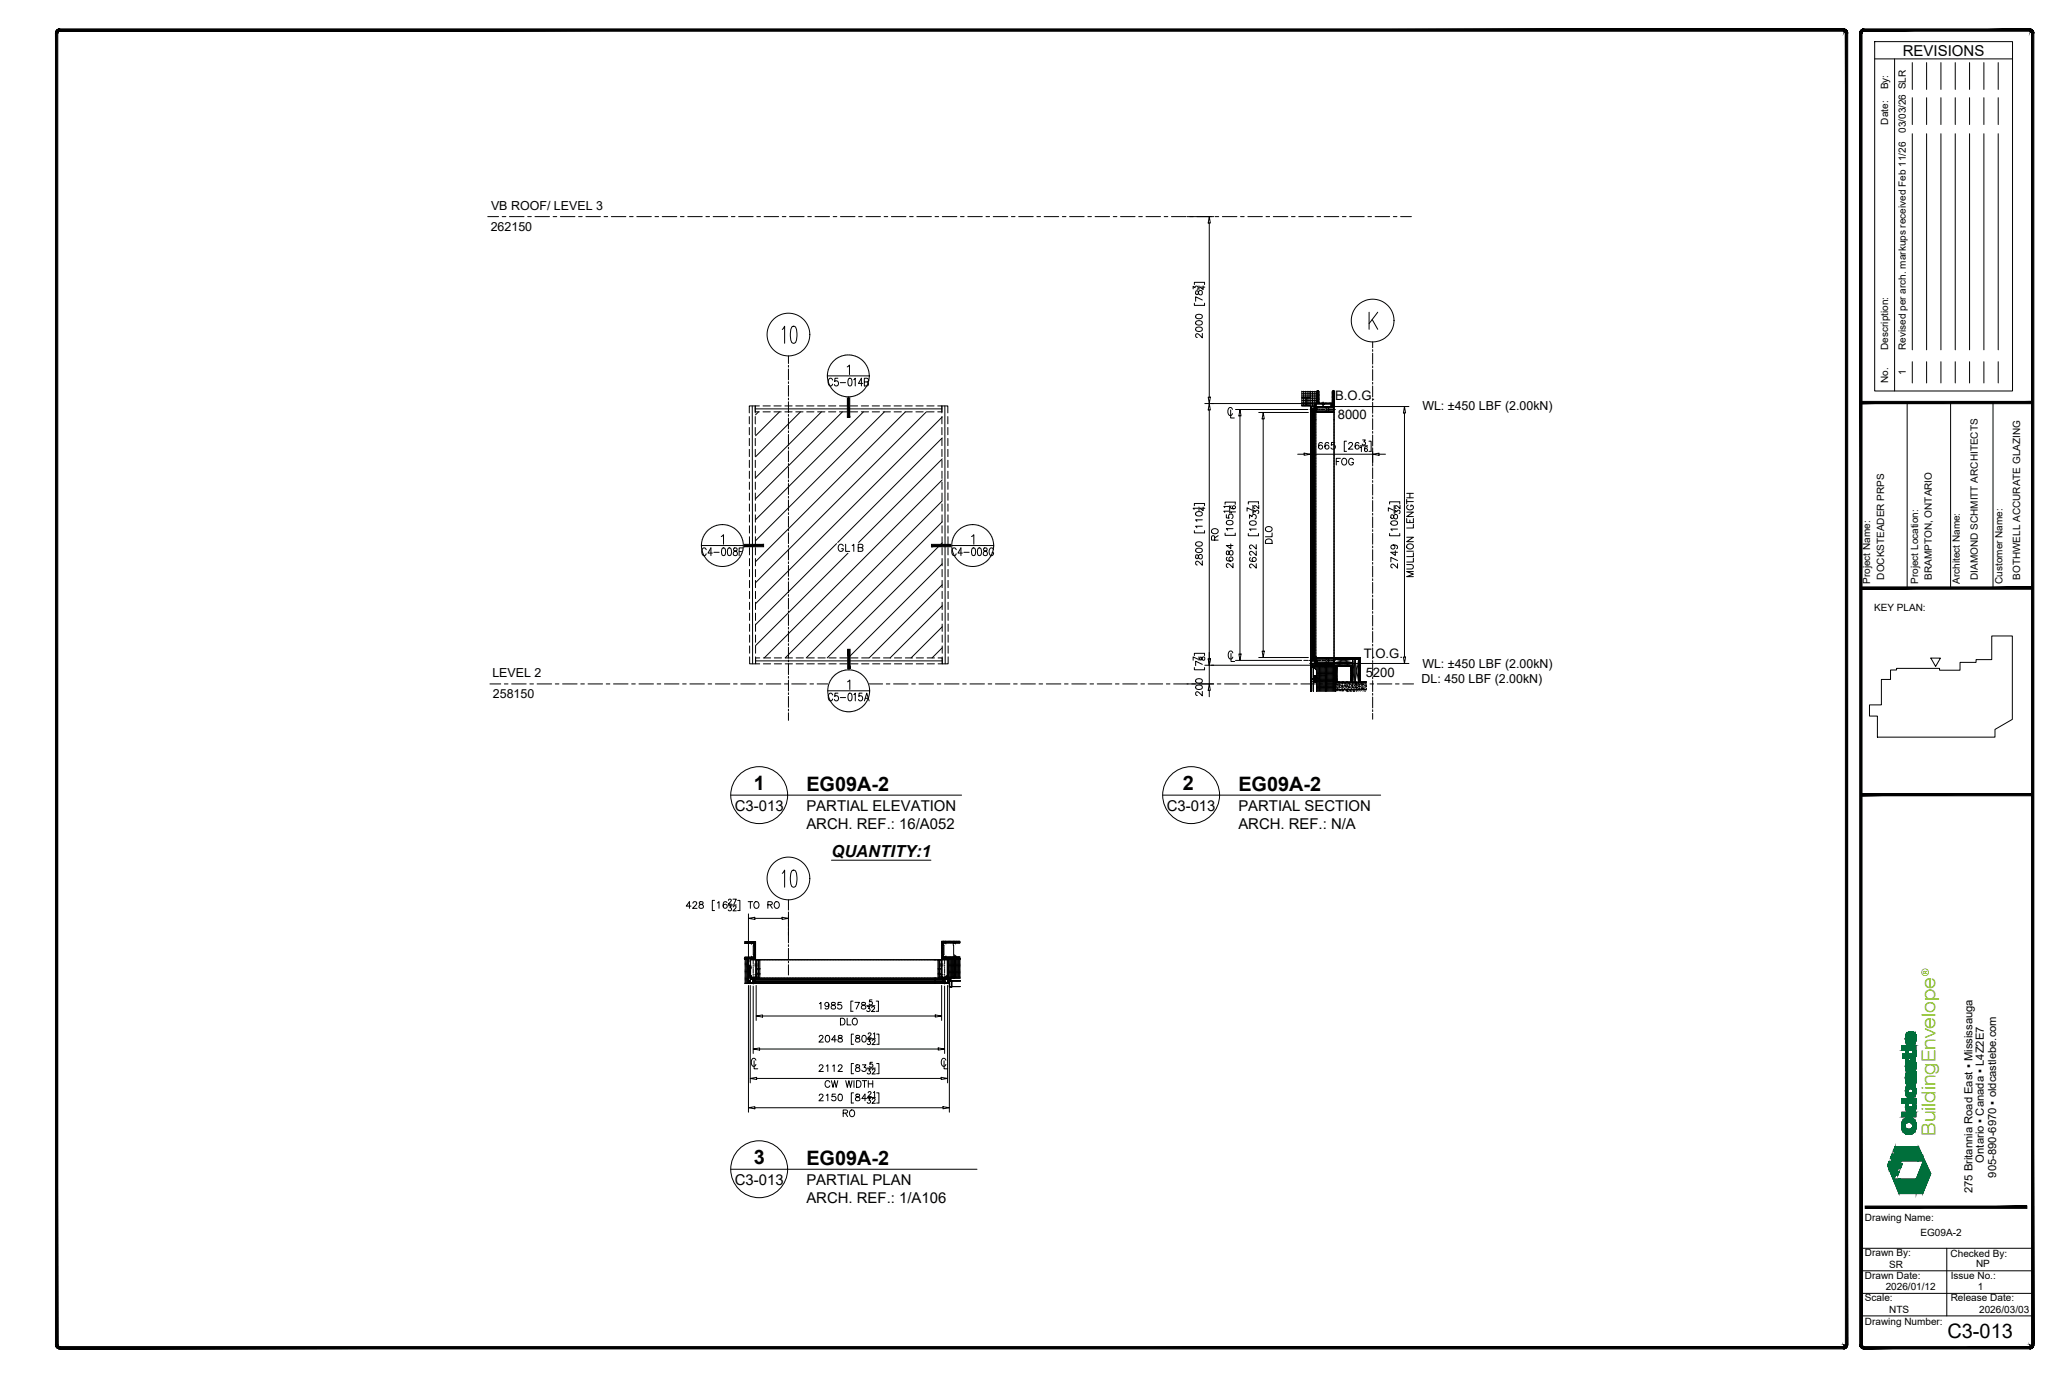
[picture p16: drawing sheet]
<svg xmlns="http://www.w3.org/2000/svg" width="914mm" height="610mm" viewBox="0 0 914 610" stroke-linecap="round" stroke-linejoin="round" font-family="sans-serif">
<defs><g id="words">
<g font-size="10.6">
<text x="354.5" y="153.5" transform="rotate(-90 354.5 153.5)">10</text>
<text x="354.5" y="394.4" transform="rotate(-90 354.5 394.4)">10</text>
</g>
<text font-size="8.9" x="863.6" y="593.4">C3-013</text>
<g font-size="8.8">
<text x="334.2" y="350.2">1</text>
<text x="357.6" y="350.7">EG09A-2</text>
<text x="524.5" y="350.2">2</text>
<text x="549.1" y="350.7">EG09A-2</text>
<text x="334.2" y="516.1">3</text>
<text x="357.6" y="516.5">EG09A-2</text>
</g>
<text font-size="8.5" fill="#7ab800" x="858.3" y="503.6" transform="rotate(-90 858.3 503.6)">BuildingEnvelope</text>
<text font-size="7.4" x="368.7" y="379.8">QUANTITY:1</text>
<g font-size="7.1">
<text x="366.5" y="172.5">C5-014B</text>
<text x="370.4" y="245.9">GL1B</text>
<text x="310.4" y="247.6">C4-008F</text>
<text x="421.2" y="247.6">C4-008G</text>
</g>
<text font-size="6.7" x="843.8" y="24.7">REVISIONS</text>
<g font-size="6.6">
<text x="366.5" y="311.9">C5-015A</text>
<text x="325.8" y="359.5">C3-013</text>
<text x="357.6" y="359.5">PARTIAL ELEVATION</text>
<text x="517.4" y="359.5">C3-013</text>
<text x="549.1" y="359.5">PARTIAL SECTION</text>
<text x="357.6" y="367.7">ARCH. REF.: 16/A052</text>
<text x="549.1" y="367.7">ARCH. REF.: N/A</text>
<text x="325.8" y="525.4">C3-013</text>
<text x="357.6" y="525.4">PARTIAL PLAN</text>
<text x="357.6" y="533.6">ARCH. REF.: 1/A106</text>
</g>
<g font-size="5.8">
<text x="592.1" y="177.6">B.O.G.</text>
<text x="593.3" y="185.9">8000</text>
<text x="604.8" y="291.8">T.O.G.</text>
<text x="605.6" y="300.2">5200</text>
</g>
<g font-size="5.5">
<text x="217.8" y="93.1">VB ROOF/ LEVEL 3</text>
<text x="217.6" y="102.4">262150</text>
<text x="630.8" y="181.7">WL: ±450 LBF (2.00kN)</text>
<text x="630.8" y="296.1">WL: ±450 LBF (2.00kN)</text>
<text x="218.3" y="300.3">LEVEL 2</text>
<text x="630.4" y="302.6">DL: 450 LBF (2.00kN)</text>
<text x="218.6" y="309.6">258150</text>
</g>
<g font-size="5">
<text x="879.8" y="515.4" transform="rotate(-90 879.8 515.4)">Ontario ▪ Canada ▪ L4Z2E7</text>
<text x="885.3" y="522.1" transform="rotate(-90 885.3 522.1)">905-890-6970 ▪ oldcastlebe.com</text>
<text x="874.7" y="529.1" transform="rotate(-90 874.7 529.1)">275 Britannia Road East ▪ Mississauga</text>
</g>
<text font-size="4.5" fill="#7ab800" x="855.3" y="432.8" transform="rotate(-90 855.3 432.8)">®</text>
<g font-size="4.4">
<text x="837.3" y="39.7" transform="rotate(-90 837.3 39.7)">By:</text>
<text x="837.3" y="55.2" transform="rotate(-90 837.3 55.2)">Date:</text>
<text x="845.2" y="58.9" transform="rotate(-90 845.2 58.9)">03/03/26 SLR</text>
<text x="837.3" y="155.1" transform="rotate(-90 837.3 155.1)">Description:</text>
<text x="845.2" y="155.1" transform="rotate(-90 845.2 155.1)">Revised per arch. markups received Feb 11/26</text>
<text x="845.2" y="166.5" transform="rotate(-90 845.2 166.5)">1</text>
<text x="837.3" y="169.8" transform="rotate(-90 837.3 169.8)">No.</text>
<text x="835.6" y="257" transform="rotate(-90 835.6 257)">DOCKSTEADER PRPS</text>
<text x="856.7" y="257.1" transform="rotate(-90 856.7 257.1)">BRAMPTON, ONTARIO</text>
<text x="877.1" y="257.1" transform="rotate(-90 877.1 257.1)">DIAMOND SCHMITT ARCHITECTS</text>
<text x="895.9" y="257.1" transform="rotate(-90 895.9 257.1)">BOTHWELL ACCURATE GLAZING</text>
<text x="829.3" y="258.9" transform="rotate(-90 829.3 258.9)">Project Name:</text>
<text x="850.6" y="258.9" transform="rotate(-90 850.6 258.9)">Project Location:</text>
<text x="869.1" y="258.9" transform="rotate(-90 869.1 258.9)">Architect Name:</text>
<text x="887.9" y="258.9" transform="rotate(-90 887.9 258.9)">Customer Name:</text>
<text x="831.1" y="271">KEY PLAN:</text>
<text x="827" y="541.2">Drawing Name:</text>
<text x="851.6" y="548">EG09A-2</text>
<text x="827" y="557.1">Drawn By:</text>
<text x="865" y="557.1">Checked By:</text>
<text x="837.7" y="562.1">SR</text>
<text x="876.3" y="561.8">NP</text>
<text x="827" y="567">Drawn Date:</text>
<text x="865.1" y="566.9">Issue No.:</text>
<text x="836.2" y="572.1">2026/01/12</text>
<text x="877" y="571.9">1</text>
<text x="827" y="576.9">Scale:</text>
<text x="865.1" y="577">Release Date:</text>
<text x="827" y="587.3">Drawing Number:</text>
<text x="837.8" y="582.2">NTS</text>
<text x="877.7" y="582.1">2026/03/03</text>
</g>
</g></defs>
<!-- layer: A-FLOR-LEVL -->
<g fill="none" stroke="#000" stroke-width=".44">
<path d="M216.3 96h4.8M222.7 96h1.6M225.9 96h6.5M234 96h1.6M237.2 96h6.5M245.3 96h1.6M248.5 96h6.5M256.6 96h1.6M259.8 96h6.5M267.9 96h1.6M271.1 96h6.4M279.2 96h1.6"/>
<path d="M282.4 96h6.4M290.4 96h1.7M293.7 96h6.4M301.7 96h1.7M305 96h6.4M313 96h1.6M316.3 96h6.4M324.3 96h1.6M327.5 96h6.5M335.6 96h1.6M338.8 96h6.5M346.9 96h1.6"/>
<path d="M350.1 96h6.5M358.2 96h1.6M361.4 96h6.5M369.5 96h1.6M372.7 96h6.5M380.8 96h1.6M384 96h6.5M392.1 96h1.6M395.3 96h6.4M403.4 96h1.6M406.6 96h6.4M414.6 96h1.7"/>
<path d="M417.9 96h6.4M425.9 96h1.6M429.2 96h6.4M437.2 96h1.6M440.4 96h6.5M448.5 96h1.6M451.7 96h6.5M459.8 96h1.6M463 96h6.5M471.1 96h1.6M474.3 96h6.5M482.4 96h1.6"/>
<path d="M485.6 96h6.5M493.7 96h1.6M496.9 96h6.5M505 96h1.6M508.2 96h6.4M516.3 96h1.6M519.5 96h6.4M527.5 96h1.7M530.8 96h6.4M538.8 96h1.6M542.1 96h6.4M550.1 96h1.6"/>
<path d="M553.4 96h6.4M561.4 96h1.6M564.6 96h6.5M572.7 96h1.6M575.9 96h6.5M584 96h1.6M587.2 96h6.5M595.3 96h1.6M598.5 96h6.5M606.6 96h1.6M609.8 96h6.5M617.9 96h1.6"/>
<path d="M621.1 96h4.8M217.3 303.2h4.8M223.7 303.2h1.6M226.9 303.2h6.4M235 303.2h1.6M238.2 303.2h6.4M246.2 303.2h1.7M249.5 303.2h6.4M257.5 303.2h1.6M260.8 303.2h6.4M268.8 303.2h1.6M272.1 303.2h6.4"/>
<path d="M280.1 303.2h1.6M283.3 303.2h6.5M291.4 303.2h1.6M294.6 303.2h6.5M302.7 303.2h1.6M305.9 303.2h6.5M314 303.2h1.6M317.2 303.2h6.5M325.3 303.2h1.6M328.5 303.2h6.5M336.6 303.2h1.6M339.8 303.2h6.4"/>
<path d="M347.9 303.2h1.6M351.1 303.2h6.4M359.2 303.2h1.6M362.4 303.2h6.4M370.4 303.2h1.7M373.7 303.2h6.4M381.7 303.2h1.6M385 303.2h6.4M393 303.2h1.6M396.2 303.2h6.5M404.3 303.2h1.6M407.5 303.2h6.5"/>
<path d="M415.6 303.2h1.6M418.8 303.2h6.5M426.9 303.2h1.6M430.1 303.2h6.5M438.2 303.2h1.6M441.4 303.2h6.5M449.5 303.2h1.6M452.7 303.2h6.4M460.8 303.2h1.6M464 303.2h6.4M472.1 303.2h1.6M475.3 303.2h6.4"/>
<path d="M483.3 303.2h1.7M486.6 303.2h6.4M494.6 303.2h1.6M497.9 303.2h6.4M505.9 303.2h1.6M509.1 303.2h6.5M517.2 303.2h1.6M520.4 303.2h6.5M528.5 303.2h1.6M531.7 303.2h6.5M539.8 303.2h1.6M543 303.2h6.5"/>
<path d="M551.1 303.2h1.6M554.3 303.2h6.5M562.4 303.2h1.6M565.6 303.2h6.5M573.7 303.2h1.6M576.9 303.2h6.4M585 303.2h1.6M588.2 303.2h6.4M596.2 303.2h1.7M599.5 303.2h6.4M607.5 303.2h1.7M610.8 303.2h6.4"/>
<path d="M618.8 303.2h1.6M622.1 303.2h4.8"/>
</g>
<!-- layer: TEXT BIG -->
<g fill="none" stroke="#000" stroke-width=".44">
<path d="M324.1 352.5h102.3M515.6 352.5h96.7M324.1 518.4h109.2"/>
<circle cx="336.7" cy="352.5" r="12.6"/>
<circle cx="528.2" cy="352.5" r="12.6"/>
<circle cx="336.7" cy="518.4" r="12.6"/>
</g>
<!-- layer: _OBE_dims -->
<g fill="none" stroke="#000" stroke-width=".44">
<path d="M526.4 96h11.8M536.3 98.9v77.2M529.1 128.1v-1.2l.8 .7a.74 .74 0 0 1 1.2-.6 .74 .74 0 0 1-.2 1.3M529.6 134.4v1h4.6v-1M529.6 126.2v-1h4.6v1M530.4 139.8l1.1-.5a1.28 1.28 0 0 1 1.7 1.2 1.6 1.6 0 0 1-1.6 .8 1.6 1.6 0 0 1-1.4-1.1zM530.4 129.1v1.4l.5 .1 1.3-1.8a.99 .99 0 0 1 1 1 .99 .99 0 0 1-1 .9l-.6-.4-.4-1.2zM531.7 126.8v1.5M533.2 133l-3-1.4v2M533.5 126.8v1.5l-1.4-1h2.2M530.4 145.4l1.1-.4a1.27 1.27 0 0 1 1.7 1.1 1.6 1.6 0 0 1-1.6 .9 1.6 1.6 0 0 1-1.4-1.2zM530.4 142.6l1.1-.4a1.28 1.28 0 0 1 1.7 1.1 1.6 1.6 0 0 1-1.6 .8 1.6 1.6 0 0 1-1.4-1.1z"/>
<path d="M533.2 147.8v2l-1.4-1.4-1-.5-.4 .3-.2 .9 .7 .5M333.6 180l.1 114.3M419 180l.2 114.3M534.3 178.9h48.2M334.9 181.3h82.8M536.3 181.8v110.3M545.7 181.8v3.5h1.7M546.5 181.5a1.05 1.05 0 0 0-1.2-.8 1.05 1.05 0 0 0-.8 1.3v.9a1.05 1.05 0 0 0 .8 1.3 1.05 1.05 0 0 0 1.2-.8M547.9 181.6h32.1M549.9 184.4v105.5M558.2 182.9h22M560.2 185.7v103"/>
<path d="M581.1 199.4v6.6M582.7 181.9h.1M586.4 196.6l-.1-.3a.96 .96 0 0 0-1.4 .4v2a.92 .92 0 0 0 1.4 .1 .92 .92 0 0 0-.3-1.4 .92 .92 0 0 0-1.3 .7M589.2 196.6l-.1-.3a.96 .96 0 0 0-1.4 .4v2a.92 .92 0 0 0 1.5 .1 .92 .92 0 0 0-.4-1.4 .92 .92 0 0 0-1.3 .7M591 180.2h33.8M591.9 196.2h-1.4l-.2 1.2a1.05 1.05 0 0 1 1.6 0 1.05 1.05 0 0 1-.2 1.6 1.05 1.05 0 0 1-1.5-.4M597.1 195.6h-1v4.5h1M598.1 196.9l.6-.7 .8 .1 .3 .4-.4 1-1.4 1.4h1.9M602.6 196.6l-.1-.3a.96 .96 0 0 0-1.4 .4v2a.92 .92 0 0 0 1.4 .1 .92 .92 0 0 0-.3-1.4 .92 .92 0 0 0-1.3 .7M603.2 198.4l.5-.4v2.2M603.2 197.6h3.3M604.3 195.1h1.2l-.7 .8a.74 .74 0 0 1 .6 1.2 .74 .74 0 0 1-1.3-.2"/>
<path d="M606.4 198.3l-.2-.2a1.09 1.09 0 0 0-1.3 .8 1.09 1.09 0 0 0 .8 1.3 .69 .69 0 0 0 .8-.6 .69 .69 0 0 0-.7-.7 .69 .69 0 0 0-.7 .6M607.1 195.6h.9v4.5h-.9M608.7 199.4v6.1M622.8 183.1v108.2M575.5 201.4h2.8M581.1 201.4h27.6M592.6 204.6h1.1M594.4 203.2h-1.8v3M595.5 203.3a1.39 1.39 0 0 1 1.8 1.4 1.39 1.39 0 0 1-1.8 1.3l-.5-1 .1-1.1zM600.2 203.9a1.09 1.09 0 0 0-1.3-.7 1.09 1.09 0 0 0-.8 1.1v.7a1.06 1.06 0 0 0 1 1.2 1.06 1.06 0 0 0 1.1-1.2h-.7M611.5 201.4h2.9M623.8 218.7h3"/>
<path d="M625.2 218.7v2M529.6 235.3v1h4.6v-1M529.6 224.2v-1h4.6v1M530.4 227.2l1.1-.4a1.28 1.28 0 0 1 1.7 1.1 1.6 1.6 0 0 1-1.6 .9 1.6 1.6 0 0 1-1.4-1.1zM531.3 225.3h-2.2l.4 .6M531.7 224.8v1.6M533.2 233.3h-3l.6 .7M533.2 230.5h-3l.6 .7M533.5 224.8v1.6l-1.4-1.1h2.2M537.4 235a1.47 1.47 0 0 1 1.8-.6 1.47 1.47 0 0 1 .9 1.7 1.47 1.47 0 0 1-1.9 .6 1.47 1.47 0 0 1-.8-1.7zM538.6 239.5l-.1-1.7-1-.2-.3 1.9h3M540.2 237.5l-1.6 1"/>
<path d="M543.3 236.4v.9h4.5v-.9M543.3 223.6v-1h4.5v1M543.8 228.2v1.4l1.3 .1a1.05 1.05 0 0 1 0-1.5 1.05 1.05 0 0 1 1.5 .2 1.05 1.05 0 0 1-.4 1.5M544 231.1l1.1-.4a1.27 1.27 0 0 1 1.7 1.1 1.6 1.6 0 0 1-1.6 .9 1.6 1.6 0 0 1-1.4-1.1zM544.9 226.6h-2.2l.4 .6M544.9 224.5h-2.2l.4 .5M545.3 224.2v3.3M546 224.3l-.2 .1a1.09 1.09 0 0 0 .8 1.3 1.09 1.09 0 0 0 1.3-.8 .69 .69 0 0 0-.6-.7 .69 .69 0 0 0-.8 .6 .69 .69 0 0 0 .7 .8M546.8 234.4h-3l.6 .7M547.9 226.9h-2.2l.4 .6M553.6 236.5v1h4.5v-1M553.6 223.5v-1h4.5v1"/>
<path d="M554.1 229.8v-1.6l1.1 .9a.99 .99 0 0 1 1.6-.8 .99 .99 0 0 1-.3 1.8M554.3 231.3l1.1-.4a1.27 1.27 0 0 1 1.7 1.1 1.6 1.6 0 0 1-1.6 .9 1.6 1.6 0 0 1-1.4-1.2zM555.2 226.2l-2.2-1.1v1.5M555.6 224.1v3.6M556 227.4v-1.1l.8 .6a.74 .74 0 0 1 1.2-.5 .74 .74 0 0 1-.2 1.3M557.1 234.6h-3l.6 .7M558.2 224.1v1.4l-1.8-1.3-.4 .8 .5 .4M561.3 239.5a1.65 1.65 0 0 1 2.8 .4v1h-2.9zM561.3 234a1.47 1.47 0 0 1 1.8-.6 1.47 1.47 0 0 1 .9 1.7 1.47 1.47 0 0 1-1.8 .6 1.47 1.47 0 0 1-.9-1.7zM564.1 236.3v1.7h-2.9M616.2 236.5v1h4.5v-1M616.2 223.5v-1h4.5v1"/>
<path d="M616.9 231.3l1.1-.4a1.27 1.27 0 0 1 1.7 1.1 1.6 1.6 0 0 1-1.5 .9 1.6 1.6 0 0 1-1.4-1.2zM616.9 228.4v1.4l.6 .1 .7-1.4 .5-.4a.99 .99 0 0 1 1.1 1 .99 .99 0 0 1-1.1 1l-.5-.5-.4-1.2zM617.9 226.2l-2.2-1.1v1.5M618.3 224.1v3.6M618.6 227.4v-1.1l.9 .6a.74 .74 0 0 1 1.2-.5 .74 .74 0 0 1-.3 1.3M619.7 234.6h-2.9l.5 .7M620.8 224.1v1.4l-1.7-1.3-.5 .8 .6 .4M623.8 238.2h3l-3 2h3M623.8 229.9v1.8h3v-1.8M623.8 227h3l-3 2h3M623.8 222.4h3M623.8 221.4v2"/>
<path d="M623.8 220.7h3M624.5 223.9a1.09 1.09 0 0 0-.7 1.3 1.09 1.09 0 0 0 1.1 .9h.7a1.06 1.06 0 0 0 1.2-1.1 1.06 1.06 0 0 0-1.2-1.1v.7M625.2 230.6v1.1M626.8 232.4v1.7h-3M530.4 246.1v1.4l.5 .2 1.3-1.9a.99 .99 0 0 1 1 1 .99 .99 0 0 1-1 1l-.6-.4-.4-1.3zM530.4 243.4l1.1-.4a1.27 1.27 0 0 1 1.7 1.1 1.6 1.6 0 0 1-1.6 .9 1.6 1.6 0 0 1-1.4-1.1zM530.4 240.6l1.1-.4a1.28 1.28 0 0 1 1.7 1.1 1.6 1.6 0 0 1-1.6 .9 1.6 1.6 0 0 1-1.4-1.2zM533.2 248.7v1.9l-2.1-1.8-.9 .6 .2 .8 .5 .3M544 244.4v1.4l.5 .1 1.3-1.8a.99 .99 0 0 1 1 1 .99 .99 0 0 1-1 1l-.6-.4-.4-1.3zM544.2 247.1l-.2 .1a.96 .96 0 0 0 .4 1.4h2a.92 .92 0 0 0 .1-1.5 .92 .92 0 0 0-1.5 .4 .92 .92 0 0 0 .8 1.3M545.8 241.2v2.1l-2-1.4h3M546.8 249.8v1.9l-2.1-1.8-.9 .6 .2 .8 .5 .3"/>
<path d="M554.5 247.3l-.2 .1a.96 .96 0 0 0 .4 1.4h2a.92 .92 0 0 0 .1-1.5 .92 .92 0 0 0-1.5 .4 .92 .92 0 0 0 .8 1.2M557.1 249.9v2l-2.1-1.8-.9 .5 .2 .9 .5 .3M557.1 244.3v2l-1.4-1.4-1-.5-.6 .6v.6l.7 .5M557.1 241.5v1.9l-1.4-1.4-1-.4-.4 .3-.2 .8 .7 .6M617.8 241.6a.92 .92 0 0 1 .7 1.3 .92 .92 0 0 1-1.4 .3 .92 .92 0 0 1 .1-1.4l.6-.2a1.4 1.4 0 0 1 1.9 1.1l-.4 .6M618.7 244.2v2.1l-1.9-1.4h2.9M619.7 249.9v2l-2.1-1.8-.8 .5 .1 .9 .6 .3M619.7 248.5l-2.9-1.4v2M623.8 250.3h2.1l.9 .8-.5 1-2.5 .2M623.8 244.4h3M623.9 241.7a1.47 1.47 0 0 1 1.9-.6 1.47 1.47 0 0 1 .8 1.7 1.47 1.47 0 0 1-1.8 .6 1.47 1.47 0 0 1-.9-1.7zM626.8 253.4h-3l3 1.1-3 1.2h3"/>
<path d="M626.8 247.5v1.7h-3M626.8 245.1v1.7h-3M335.1 293h82.7M529.6 296v.9h4.6v-.9M529.6 290.6v-1h4.6v1M531.3 292.3l-2.2-1.1v1.5M531.7 291.2v1.5M532.2 291.4v1.1h.6a.91 .91 0 0 1 .3-1 .91 .91 0 0 1 1.1-.1v1.1a.91 .91 0 0 1-1.1 0 .91 .91 0 0 1-.3-1.1zM533.2 294.6l-3-1.5v2M534.3 294.9h48M536.3 294.9v8.3M545.9 289.7v3.6h1.6"/>
<path d="M546.7 289.5a1.05 1.05 0 0 0-1.3-.9 1.05 1.05 0 0 0-.7 1.4v.8a1.05 1.05 0 0 0 .7 1.4 1.05 1.05 0 0 0 1.3-.9M547.9 292.8h29.3M558.2 291.5h22M582.7 292.5h.1M591.7 294.1h33.1M526.4 303.2h11.8M530.4 304.1l1.1-.4a1.28 1.28 0 0 1 1.7 1.1 1.6 1.6 0 0 1-1.6 .9 1.6 1.6 0 0 1-1.4-1.1zM530.4 301.3l1.1-.4a1.28 1.28 0 0 1 1.7 1.1 1.6 1.6 0 0 1-1.6 .9 1.6 1.6 0 0 1-1.4-1.2zM533.2 306.5v2l-2.1-1.8-.9 .5 .2 .9 .5 .3M536.3 306.1v2.8M310.2 399.9v.8l1.3 .5 .4 .5a.99 .99 0 0 1-1 1 .99 .99 0 0 1-.9-1l.4-.5 1.4-.7-.2-.6zM316.9 399.2h-1v4.5h1"/>
<path d="M323 399.2l.5-.6 .8 .5-1.4 1.8h1.5M325 398.6h1.5l-1 2.3M327.1 399.2h1v4.5h-1M331.8 399.7h1.9M332.8 399.7v3M334.9 399.9a1.38 1.38 0 0 1 1.7 1.3 1.38 1.38 0 0 1-1.7 1.4l-.6-1v-.7zM343.9 399.9a1.38 1.38 0 0 1 1.7 1.3 1.38 1.38 0 0 1-1.7 1.4l-.6-1v-.7zM306.4 401.7h-2.1l1.4-2v3M307.3 400.5l.5-.8 .9 .2 .3 .4-.5 1-1.4 1.4h2M318.1 400.3l.7-.6v3M322.4 400.2l-.2-.3a.96 .96 0 0 0-1.4 .4v2a.92 .92 0 0 0 1.5 .1 .92 .92 0 0 0-.4-1.5 .92 .92 0 0 0-1.2 .8M322.9 401.2h3.6"/>
<path d="M323.1 401.6h1.2l-.6 .8a.74 .74 0 0 1 .5 1.2 .74 .74 0 0 1-1.3-.2M325.1 402.1l.5-.5 .8 .4-1.4 1.8h1.5M331.9 405.2v20.6M334.7 407.1h12.1M340.5 401.2l1.7-.2 .1-1-1.8-.3v3M341.5 401.2l1 1.5M349.6 405.2v9.5M331.9 436.9v56.2M332.7 436.9v43.2M334 437.2v29.9M335.3 436.9v15.5M417.6 436.9v15.5"/>
<path d="M418.9 437.2v29.9M420.2 436.9v43.2M421 436.9v56.2M338.2 450.4h76.5M363.3 459.7l.5-.7h.6l.6 .6-.4 1-1.5 1.4h2M363.4 445l.7-.6v3M366.4 459.2a.96 .96 0 0 1 1.4 .4l.1 .7a1.28 1.28 0 0 1-1.1 1.7 1.89 1.89 0 0 1-.4-2.8zM367.6 445.4a.92 .92 0 0 1-1.3 .8 .92 .92 0 0 1-.3-1.5 .92 .92 0 0 1 1.4 .1l.2 .6a1.4 1.4 0 0 1-1.1 2l-.6-.5M368.9 444.5v.9l1.2 .4 .4 .6a.99 .99 0 0 1-.9 1 .99 .99 0 0 1-1-1l1.8-1.3-.1-.6zM371.9 459.2v.8l1.3 .4 .4 .6a.99 .99 0 0 1-1 1 .99 .99 0 0 1-1-1l1.8-1.3-.1-.5zM372.7 451.4h1a1.58 1.58 0 0 1 1 1.5 1.58 1.58 0 0 1-1 1.5h-1zM373.1 444.4h-1.4l-.2 1.3a1.05 1.05 0 0 1 1.6-.1 1.05 1.05 0 0 1-.2 1.6 1.05 1.05 0 0 1-1.5-.4"/>
<path d="M375.7 451.4v3h1.7M378.3 443.8h-1v4.5h1M378.5 451.6a1.39 1.39 0 0 1 1.7 1.3 1.39 1.39 0 0 1-1.7 1.4l-.6-1 .2-1.2zM378.5 458.5h-1v4.5h1M379.1 444.4h2l-1.4 3M379.6 459.2v.8l1.3 .4 .4 .6a.99 .99 0 0 1-1 1 .99 .99 0 0 1-.9-1l.4-.6 1.4-.7-.2-.5zM382.2 444.5v.9l1.3 .4 .4 .6a.99 .99 0 0 1-1 1 .99 .99 0 0 1-.9-1l1.8-1.3-.1-.6zM382.6 459.2a.96 .96 0 0 1 1.4 .4l.1 .7a1.28 1.28 0 0 1-1.1 1.7 1.89 1.89 0 0 1-.4-2.8zM384.4 445.9h3.6M384.6 446.3h1.1l-.6 .8a.74 .74 0 0 1 .6 1.2 .74 .74 0 0 1-1.3-.2M385 458.5l.4-.6 .9 .4-1.4 1.8h1.5M386.6 446.8l.4-.5 .8 .4-1.3 1.8h1.5"/>
<path d="M386.7 443.3h-1.1l-.1 .9a.78 .78 0 0 1 1.2 0 .78 .78 0 0 1-.1 1.2 .78 .78 0 0 1-1.2-.3M387.3 458.3l.5-.4v2.2M388.6 443.8h.9v4.5h-.9M388.8 458.5h1v4.5h-1M334.4 470.3v3.6h1.6M335.2 470a1.05 1.05 0 0 0-1.3-.8 1.05 1.05 0 0 0-.7 1.4v.8a1.05 1.05 0 0 0 .7 1.3 1.05 1.05 0 0 0 1.3-.8M335.5 478.1h81.9M336.9 465.1h79.1M363.3 472.8l.5-.7 .9 .1 .3 .4-.4 1-1.5 1.4h2M366.4 472.6l.7-.5v2.9M368 479.8a1.09 1.09 0 0 0-1.2-.7 1.09 1.09 0 0 0-.9 1.1v.7a1.09 1.09 0 0 0 .9 1.2 1.09 1.09 0 0 0 1.2-.7M368.7 479.1l.7 3 .7-3 .7 3 .7-3"/>
<path d="M369.2 472.6l.7-.5v2.9M370.9 461h-2.1l1.4-2v3M371.7 472.8l.6-.7 .9 .1 .2 .4-.4 1-1.4 1.4h2M375 479.1l.7 3 .7-3 .8 3 .7-3M378.5 471.5h-1v4.5h1M378.7 479.1v3M379.6 472.2v.9l1.3 .4 .4 .5a.99 .99 0 0 1-1 1.1 .99 .99 0 0 1-.9-1.1l.4-.5 1.4-.7-.2-.6zM379.8 479.1h1a1.58 1.58 0 0 1 1 1.5 1.58 1.58 0 0 1-1 1.5h-1zM382.4 479.1h1.9M382.5 472.1h1.5l-.8 1.1a.98 .98 0 0 1 .7 1.6 .98 .98 0 0 1-1.7-.3M383.4 479.1v3M384.6 460.5h3.6"/>
<path d="M384.6 473.6h3.6M384.8 460.9h1.1l-.6 .8a.74 .74 0 0 1 .6 1.2 .74 .74 0 0 1-1.3-.2M384.8 473.9h1.1l-.6 .9a.74 .74 0 0 1 .6 1.2 .74 .74 0 0 1-1.3-.3M385 479.1v3M386.8 461.4l.4-.5 .9 .4-1.4 1.8h1.5M386.8 474.5l.4-.6 .9 .4-1.4 1.8h1.5M386.9 471h-1.1l-.1 .9a.78 .78 0 0 1 1.2 0 .78 .78 0 0 1-.1 1.2 .78 .78 0 0 1-1.2-.3M387 479.1v3M388.8 471.5h1v4.5h-1M418.7 470.3v3.6h1.6M419.5 470a1.05 1.05 0 0 0-1.3-.8 1.05 1.05 0 0 0-.8 1.4v.8a1.05 1.05 0 0 0 .8 1.3 1.05 1.05 0 0 0 1.3-.8M334.7 491.1h83.5"/>
<path d="M363.3 485.8l.5-.7 .9 .1 .3 .4-.4 1-1.5 1.4h2M366.4 485.6l.7-.5v2.9M370.5 485.1h-1.4l-.2 1.2a1.05 1.05 0 0 1 1.6 0 1.05 1.05 0 0 1-.2 1.6 1.05 1.05 0 0 1-1.5-.4M372 485.2a.96 .96 0 0 1 1.4 .4l.2 .7a1.27 1.27 0 0 1-1.2 1.7 1.89 1.89 0 0 1-.4-2.8zM373.9 493.5l1.7-.1 .1-1-1.8-.3v3M374.9 493.5l1 1.6M377 492.5l.3-.3a1.38 1.38 0 0 1 1.7 1.4 1.38 1.38 0 0 1-1.7 1.3l-.6-1zM378.5 484.5h-1v4.5h1M379.6 485.2v.9l1.3 .4 .4 .5a.99 .99 0 0 1-1 1.1 .99 .99 0 0 1-.9-1.1l.4-.5 1.4-.7-.2-.6zM384.3 487h-2.1l1.4-1.9v2.9M384.6 486.6h3.6M384.8 486.9h1.1l-.6 .9a.74 .74 0 0 1 .6 1.2 .74 .74 0 0 1-1.3-.3"/>
<path d="M385 484.5l.4-.5 .9 .4-1.4 1.8h1.5M385 480.5h2M386.8 487.4l.4-.5 .9 .4-1.4 1.8h1.5M387.3 484.4l.5-.4v2.2M388.8 484.5h1v4.5h-1"/>
</g>
<!-- layer: 0 -->
<g fill="none" stroke="#000" stroke-width=".44">
<path d="M536.3 96l.4 2.9h-.9zM535.8 176.1h.9l-.4 2.8zM536.3 178.9l.4 2.9h-.9zM549.9 181.6l.4 2.8h-.9zM560.2 182.9l.4 2.8h-.9zM622.8 180.2l.5 2.9h-1zM578.3 200.9l2.8 .5-2.8 .5zM608.7 201.4l2.8-.5v1zM535.8 292.1h.9l-.4 2.8zM549.4 289.9h.9l-.4 2.9zM559.7 288.7h.9l-.4 2.8zM622.3 291.3h1l-.5 2.8z"/>
<path d="M838.4 297h2.6v-.7h19.1v.8h9.1v-3.4h7.1v-1.3h6.9v-10.4h9.2v36.9l-7.7 4.5v3.4h-52.2v-9.3h-3.5v-5h5.3v-11.3h4.1zM536.3 303.2l.4 2.9h-.9zM331.9 407.1l2.8-.4v.9zM346.8 406.7l2.8 .4-2.8 .5zM335.3 450.4l2.9-.4v.9zM414.7 450l2.9 .4-2.9 .5zM332.7 478.1l2.8-.5v1zM334 465.1l2.9-.5v1zM416 464.6l2.9 .5-2.9 .5zM417.4 477.6l2.8 .5-2.8 .5zM331.9 491.1l2.8-.5v1zM418.2 490.6l2.8 .5-2.8 .5z"/>
</g>
<!-- layer: _OBE_notbyobe -->
<g fill="none" stroke="#000" stroke-width=".44">
<path d="M577.3 178.3l6.7 .1v.5h.7M577.3 179.1h6.3M577.3 174.4l6.7 .1M577.3 176.3h.9M577.3 176.2h.9M577.3 177.5h6.7M577.3 176h6.7M577.3 175.2h6.7M577.3 173.6h6.7M577.3 173.4v6.3h3.7v.3h-3.7l.2-.3M577.6 179.7l-.2 .3M578.1 173.4l-.1 6.3-.2 .3"/>
<path d="M578.2 179.7l-.3 .3M578.3 176.3h.1M578.3 176.2h.1M578.6 179.7l-.3 .3M578.6 176.3h.1M578.6 176.2h.1M578.8 179.7l-.3 .3M578.8 176.3h.7M578.8 176.2h.7M578.9 173.4v6.3M579.1 179.7l-.2 .3M579.3 179.7l-.2 .3"/>
<path d="M579.6 176.3h.1M579.6 176.2h.1M579.7 173.4v6.3l-.3 .3M579.8 176.3h.2M579.8 176.2h.2M579.9 179.7l-.3 .3M580.1 176.2h.9M580.3 179.7l-.3 .3M580.5 173.4l-.1 6.3-.2 .3M580.8 179.7l-.3 .3M581 179.7l-.3 .3M581 175.9v.4l-1.6 .1v3.2h-.6"/>
<path d="M581 173.5v.4M581 174.1v.1M581 174.3v.2M581 174.6v.6M581 175.3v.2M581 175.6v.1M581 179.9h2.6M581.2 173.4v6.6M582 173.5v6.5M582.8 173.5v6.5M583.6 178.9h7.9v3.3h-7.9zM583.6 178.9h7.9v.3h-7.9z"/>
<path d="M583.6 173.5v5.4M584 174v-.5l-.2 4.1M584 174.1v.1M584 174.6v.6M584 175.4v.1M584 175.6v.1M584 175.9v.6M584 176.6l-6.7 .2M584 176.9v.1M584 177.1v.7M584 177.9v.1M584 178.2v.1"/>
<path d="M584 177h.1M584.1 177.5h.1M584.1 173.6h.1M584.1 174.1h.1M584.1 175.3h.1M584.1 173.8h.1M584.1 176.9h.1M584.1 173.5v.5M584.1 174.1v.1M584.1 174.3v.2M584.1 174.6v.6M584.1 175.4v.1"/>
<path d="M584.1 175.6v.1M584.1 175.9v.6M584.1 176.6v.2M584.1 176.9v.1M584.1 177.1v.7M584.1 177.9v.1M584.1 178.2v.1M584.1 178.4v.5M584.1 174.2h.1M584.1 176.2h.1M584.1 174.6h.1M584.1 178.5h.1"/>
<path d="M584.1 177.4h.1M584.1 177.1h.1M584.1 178.3h.1M584.1 175h.1M584.2 175.4h.1M584.2 175.8h.1M584.2 176.2h.1M584.2 174.7h.1M584.2 176.6h.1M584.2 176.3h.1M584.2 173.9h.1M584.2 177h.1"/>
<path d="M584.2 178h.1M584.2 177.5h.1M584.2 177.4h.1M584.2 176.9h.1M584.2 177.8h.1M584.2 177.7h.1M584.2 178.2h.1M584.2 178.5h.1M584.3 178.6h.1M584.3 174.6h.1M584.3 174.1h.1M584.3 175.5h.1"/>
<path d="M584.3 176.7h.1M584.3 175.8h.1M584.3 174.7h.1M584.3 177.4h.1M584.3 177.6h.1M584.3 176.3h.1M584.3 178.9h.1M584.3 177.9h.1M584.3 173.8h.1M584.4 176h.1M584.4 173.6h.1M584.4 175.2h.1"/>
<path d="M584.4 174h.1M584.4 178.1h.1M584.4 176.9h.1M584.4 174.4h.1M584.4 174.8h.1M584.4 178.5h.1M584.4 175.6h.1M584.4 173.9h.1M584.4 177.1h.1M584.5 176h.1M584.5 176.4h.1M584.5 174.7h.1"/>
<path d="M584.5 178.7h.1M584.5 173.6h.1M584.5 178.1h.1M584.5 176.8h.1M584.5 176.3h.1M584.5 177.2h.1M584.5 177.9h.1M584.5 177.6h.1M584.5 174.4h.1M584.5 178h.1M584.5 178.5h.1M584.5 178.4h.1"/>
<path d="M584.5 176.5h.1M584.5 178.8h.1M584.6 178.6h.1M584.6 174.1h.1M584.6 175.7h.1M584.6 173.6h.1M584.6 177.4h.1M584.6 174.4h.1M584.6 174.2h.1M584.6 175h.1M584.6 177.8h.1M584.6 174.3h.1"/>
<path d="M584.6 173.5v.5M584.6 174.1v.1M584.6 174.3v.2M584.6 174.6v.6M584.6 175.4v.1M584.6 175.6v.1M584.6 175.9v.6M584.6 176.6v.2M584.6 176.9v.1M584.6 177.1v.7M584.6 177.9v.1M584.6 178.2v.1"/>
<path d="M584.6 178.4v.5M584.6 173.8h.1M584.6 173.5h.1M584.6 178.7h.1M584.6 176.6h.1M584.7 174.2h.1M584.7 175.2h.1M584.7 175.8h.1M584.7 174.6h.1M584.7 174.1h.1M584.7 178.1h.1M584.7 176.8h.1"/>
<path d="M584.7 175h.1M584.7 175.7h.1M584.7 178.9h.1M584.7 175.4h.1M584.7 178.4h.1M584.7 177.4h.1M584.7 173.5v5.4M585 173.5v4.9l.2 .2h5.5l.1-5.1M585 174.8l-.3 .3M585 176.5l-.3 .2M585 173.7l-.3 .3M585 175.4l-.3 .2"/>
<path d="M585 177l-.3 .3M585.1 178.6l-.2 .2M586.1 178.6l-.2 .3M586.4 179.2l.3 .3 .4-.3M586.4 179.2h.1M586.4 179.3h.1M586.5 179.2h.5zM586.6 179.4h.1M586.5 179.4h.5M586.5 179.4h.1M586.6 179.5h.1M586.6 179.4h.3"/>
<path d="M586.6 179.4h.2M586.7 179.4h.1M586.7 179.5h.1M586.7 178.6l-.3 .3M586.7 178.2v1.3M586.8 179.5h.1M586.8 179.4h.2M586.8 179.2v.2M586.9 179.5h.1M586.9 179.4h.1M587 179.2h.1M587 179.3h.1"/>
<path d="M587.1 179.2h.1M587.8 178.6l-.2 .3M588.4 178.6l-.3 .3M589.5 178.6l-.3 .3M590.1 178.6l-.3 .3M590.3 179.7h.1M590.3 179.4h.1M590.4 179.7l.2 .2M590.4 179.9h.1M590.4 179.7h-.1M590.4 179.4h.2M590.5 179.2l.1 .2"/>
<path d="M590.5 179.2h.1M590.5 179.4v.1M590.5 179.2l-.2 .5M590.5 179.5h-.2M590.5 179.5l.1 .1M590.6 179.6v.1M590.6 179.9v.1M590.6 179.7l-.2 .2M590.6 180h.1M590.6 179.7h.1M590.6 179.2l.1 .8M590.6 179.8v.1"/>
<path d="M590.6 179.2l.1 .1M590.6 179.8l.1 .1M590.7 179.4h-.1M590.7 179.7h-.1M590.7 180h.1M590.7 179.4h.1M590.7 179.7h.1M590.8 179.2h.1M590.8 179.4l.4 .3M590.8 179.7v.1M590.8 179.2l-.5 .2M590.8 179.8l-.1 .1"/>
<path d="M590.8 179.2l.4 .2M590.8 179.8l.1 .1M590.9 179.4l.3 .2M590.9 179.6l-.1 .1M590.9 179.9v.1M590.9 179.4h-.1M590.9 180h.1M591 179.2l.2 .7-.7 .3-.2-.4 .1-.6h1.3M591 179.2h.1M591 173.5l-.2 5.3-5.6 .1-.5-.3 .3-.4M591 173.8l-.2 .2M591 175.5l-.2 .2"/>
<path d="M591 177.1l-.2 .3M591 174.3l-.2 .3M591 176l-.2 .3M591 177.7l-.2 .3M591 178.5l-.1 .9M591 177.3h.1M591 180h.1M591 177.8h.1M591.1 173.9h.1M591.1 173.6h.1M591.1 174.4h.1M591.1 175.5h.1"/>
<path d="M591.1 179.7v.2M591.1 179.4l-.5 .2M591.1 174h.1M591.1 179.2h.1M591.1 177.2h.1M591.1 173.5v.6M591.1 174.2v.1M591.1 174.5v.1M591.1 174.7v.7M591.1 175.5v.1M591.1 175.7v.2M591.1 176v.6"/>
<path d="M591.1 176.8v.1M591.1 177v.1M591.1 177.3v.6M591.1 178v.2M591.1 178.3v.1M591.1 178.5v1.4M591.1 174.5h.1M591.1 174.9h.1M591.1 178.8h.1M591.1 177.7h.1M591.1 177.3h.1M591.1 178.6h.1"/>
<path d="M591.1 175.3h.1M591.1 175.7h.1M591.1 176.1h.1M591.2 176.5h.1M591.2 179.8l-.3 .1M591.2 179.8h.1M591.2 175h.1M591.2 175.6h.1M591.2 176.9h.1M591.2 179.9h.1M591.2 176.6h.1M591.2 174.1h.1"/>
<path d="M591.2 177.3h.1M591.2 176.4h.1M591.2 178.2h.1M591.2 177.8h.1M591.2 177.7h.1M591.2 177.2h.1M591.2 178.1h.1M591.2 179.2h.1M591.2 178h.1M591.2 178.5h.1M591.2 178.8h.1M591.2 173.6h.1"/>
<path d="M591.2 179.3h.1M591.2 178.9h.1M591.2 179.4h.1M591.2 179.6v.1M591.2 179.7h.1M591.2 174.4h.1M591.3 175.8h.1M591.3 176h.1M591.3 177h.1M591.3 178.8h.1M591.3 179.8h.1M591.3 174.9h.1"/>
<path d="M591.3 179.1h.1M591.3 179.4h.1M591.3 179.7h.1M591.3 176.6h.1M591.3 179.5l-.1 .1M591.3 178.2h.1M591.3 179.2h.1M591.3 179.3h.1M591.3 179.5h.1M591.3 174.1h.1M591.3 179.9h.1M591.3 176.2h.1"/>
<path d="M591.3 173.5h.1M591.3 173.8h.1M591.4 175.5h.1M591.4 174.2h.1M591.4 178.3h.1M591.4 177.1h.1M591.4 174.6h.1M591.4 175.1h.1M591.4 178.7h.1M591.4 175.8h.1M591.4 176.6h.1M591.4 175.4h.1"/>
<path d="M591.4 179.2h.1M591.4 179.3h.1M591.4 179.5h.1M591.4 179.8h.1M591.4 175.9h.1M591.4 177.4h.1M591.4 176.3h.1M591.4 179.4h.1M591.4 179.7h.1M591.4 179.9h.1M591.4 176.7h.1M591.4 174.9h.1"/>
<path d="M591.4 179h.1M591.4 173.8h.1M591.4 178.4h.1M591.5 177.1h.1M591.5 176.6h.1M591.5 177.5h.1M591.5 178.2h.1M591.5 177.9h.1M591.5 174.6h.1M591.5 178.3h.1M591.5 178.7h.1M591.5 179.1h.1"/>
<path d="M591.5 179.3h.1M591.5 179.5h.1M591.5 179.8h.1M591.5 178.9h.1M591.5 174.4h.1M591.5 179.2h.1M591.5 179.4h.1M591.5 179.7h.1M591.5 179.9h.1M591.6 176h.1M591.6 177.6h.1M591.6 173.7h.1"/>
<path d="M591.6 174.5h.1M591.6 174.7h.1M591.6 175.3h.1M591.6 176.8h.1M591.6 178.1h.1M591.6 173.6h.1M591.6 173.5v.6M591.6 174.2v.1M591.6 174.5v.1M591.6 174.7v.7M591.6 175.5v.1M591.6 175.7v.2"/>
<path d="M591.6 176v.6M591.6 176.8v.1M591.6 177v.1M591.6 177.3v.6M591.6 178v.2M591.6 178.3v.1M591.6 178.5v.7M591.6 174h.1M591.6 173.8h.1M591.6 178.9h.1M591.6 175.4h.1M591.6 176.1h.1"/>
<path d="M591.6 174.9h.1M591.6 174.4h.1M591.6 178.4h.1M591.7 177.1h.1M591.7 175.2h.1M591.7 175.3h.1M591.7 176h.1M591.7 179.1h.1M591.7 175.7h.1M591.7 178.7h.1M591.7 177.6h.1M591.7 179.2v1"/>
<path d="M591.7 173.5v.6M591.7 174.2v.1M591.7 174.5v.1M591.7 174.7v.7M591.7 175.5v.1M591.7 175.7v.2M591.7 176v.6M591.7 176.8v.1M591.7 177v.1M591.7 177.3v.6M591.7 178v.2M591.7 178.3v.1"/>
<path d="M591.7 178.5v.7M580.9 181.6h2.6M581.1 181.9l2.2-.2zM581.1 181.4v.5M581.2 181.4h.1M581.2 181.5h.1M581.2 181.8h.1M581.2 181.7h.1M581.3 181.5h.1M581.3 181.4h.1M581.3 181.8h.1M581.4 181.4h.1"/>
<path d="M581.4 181.5v.1M581.4 181.6l-.1 .1M581.4 181.6l.2 .1M581.4 181.4l.1 .5M581.4 181.5h.1M581.4 181.8h.1M581.4 181.9h.1M581.6 181.4h.1M581.6 181.4v.1M581.6 181.7v.1M581.6 181.5h-.1M581.6 181.8h-.1"/>
<path d="M581.6 181.5l.2 .2M581.6 181.8h.1M581.7 181.5v.1M581.7 181.8h.1M581.8 181.8h.1M581.8 181.4v.1M581.8 181.7v.1M581.8 181.5l-.2 .2M581.8 181.8h-.1M581.8 181.5h.1M581.9 181.8h.1M581.9 181.5v.1"/>
<path d="M581.9 181.6l-.1 .1M581.9 181.6v.1M581.9 181.5h.1M582 181.8h.1M582.1 181.8h.1M582.2 181.8h.1M582.4 181.8h.1M582.5 181.8h.1M582.6 181.8h.1M582.8 181.8h.1M582.9 181.8h.1M582.9 180.6h.1"/>
<path d="M582.9 180.7h.1M582.9 180.8h.1M582.9 180.9h.1M583 181.8h.1M583 181.9h.3v.6h-.3zM583 182.5h.4l-.1 .4zM583 182.1h.1M583 182.2h.1M583 182.3h.1M583 182.4h.1M583 181h.1M583 181.9h.1"/>
<path d="M583 182h.1M583.1 180.6l.1 .4zM583.1 181.7h.1M583.1 180.5h.1M583.1 181h.1M583.1 182.3h1.3M583.1 180.8h1.3M583.1 182.1h.1M583.1 182.2h.1M583.1 182.3h.1M583.1 182.4h.1M583.1 181.9h.1"/>
<path d="M583.1 182h.1M583.1 181.8h.1M583.2 180.7h.1M583.2 180.5l-.3 .3 .3 .3M583.2 180.9h8.2M583.2 180.9h.1M583.2 180.7v.2M583.2 180.7h.7M583.2 182.1h.1M583.2 182.2h.1M583.2 182.3h.1M583.2 182.4h.1"/>
<path d="M583.2 181.7h.1M583.2 181.9h.1M583.2 182h.1M583.2 181.8h.1M583.3 182.6h.1M583.3 182.1v.4zM583.3 180.6v.4zM583.3 182.9v.6M583.3 183.6v.1M583.3 183.9v.1M583.3 184.1v.7M583.3 184.9v.1"/>
<path d="M583.3 185.1v.2M583.3 185.4v.9M583.3 186.4v.1M583.3 186.6v.2M583.3 186.9v.6M583.3 187.7v.1M583.3 187.9v.1M583.3 188.2v.6M583.3 188.9v.2M583.3 189.2v.1M583.3 189.4v.7M583.3 190.2v.1"/>
<path d="M583.3 190.5v.1M583.3 190.7v.7M583.3 191.5v.1M583.3 191.7v.2M583.3 192v.6M583.3 192.7v.2M583.3 193v.1M583.3 193.3v.6M583.3 194v.1M583.3 194.3v.1M583.3 194.5v.7M583.3 195.3v.1"/>
<path d="M583.3 195.5v.2M583.3 195.8v.6M583.3 196.6v.1M583.3 196.8v.1M583.3 197.1v.6M583.3 197.8v.2M583.3 198.1v.1M583.3 198.3v.7M583.3 199.1v.1M583.3 199.4v.1M583.3 199.6v.6M583.3 180.7l-.1 .2"/>
<path d="M583.3 180.7v.2M583.4 180.9h-.1M583.4 180.7h.1M583.4 180.7l-.1 .2M583.4 182.6h.1M583.4 180.9h.1M583.4 180.8v.4M583.4 182.4l.2 .1M583.4 182.3h.1M583.4 182.2h.1M583.4 182h.1M583.4 181.2h.1"/>
<path d="M583.4 181.1h.1M583.4 181h.1M583.4 181.2l.2 .2M583.5 180.7l-.1 .2M583.5 180.7h.1M583.5 182.4h.1M583.5 182.3h.1M583.5 182.2h.1M583.5 182h.1M583.5 181.9h.1M583.5 181.3h.1M583.5 181.2h.1"/>
<path d="M583.5 181.1h.1M583.5 181h.1M583.5 180.9h.1M583.6 180.6l.2-.2-.1 2.2M583.6 180.6l-.2 .2M583.6 181.7l-.2 .7M583.6 182.5l.1 .1M583.6 180.4h7.8v2.3h-7.8zM583.6 181.4v.3M583.6 182.9v.6M583.6 183.6v.1M583.6 183.9v.1"/>
<path d="M583.6 184.1v.7M583.6 184.9v.1M583.6 185.1v.2M583.6 185.4v.9M583.6 186.4v.1M583.6 186.6v.2M583.6 186.9v.6M583.6 187.7v.1M583.6 187.9v.1M583.6 188.2v.6M583.6 188.9v.2M583.6 189.2v.1"/>
<path d="M583.6 189.4v.7M583.6 190.2v.1M583.6 190.5v.1M583.6 190.7v.7M583.6 191.5v.1M583.6 191.7v.2M583.6 192v.6M583.6 192.7v.2M583.6 193v.1M583.6 193.3v.6M583.6 194v.1M583.6 194.3v.1"/>
<path d="M583.6 194.5v.7M583.6 195.3v.1M583.6 195.5v.2M583.6 195.8v.6M583.6 196.6v.1M583.6 196.8v.1M583.6 197.1v.6M583.6 197.8v.2M583.6 198.1v.1M583.6 198.3v.7M583.6 199.1v.1M583.6 199.4v.1"/>
<path d="M583.6 199.6v.6M583.6 180.7l-.1 .2M583.6 182.7h.1M583.6 182.6h.1M583.6 182.5h.1M583.6 181.7h.1M583.6 181.6h.1M583.6 181.5h.1M583.6 181.4h.1M583.6 180.6h.1M583.6 180.5h.1M583.6 180.8v.1"/>
<path d="M583.6 180.7h.1M583.6 180.4h.1M583.6 182.1h.1M583.6 180.9h.1M583.6 182h.1M583.6 181.9h.1M583.6 181h.1M583.6 181.8h.1M583.6 181.3h.1M583.6 181.2h.1M583.7 180.7h-.1M583.7 180.7l-.1 .1"/>
<path d="M583.7 182.5h7.7M583.7 180.6h7.7M583.7 182.2h7.7M583.7 180.4v2.3M583.9 180.7v.1M583.9 180.7l.1 .1M583.9 181.6h.4M584 180.8h.1M584 180.8h-.4M584 180.8l-.1 .1M584.7 181.6h.5M585.6 181.6h2"/>
<path d="M587.6 180.5l.4 .4 .4-.3h.6v1.9h-.6l-.4-.3-.4 .3M587.6 180.5h1.6v2.1h-1.6M587.6 180.5h.1M587.6 182.6h.1M587.6 182.5h.1M588 181.6h.4M588.8 181.6h.4M589.6 181.6h2.6M591.3 180.4v2.3M591.5 182.9v.6M591.5 183.6v.1M591.5 183.9v.1"/>
<path d="M591.5 184.1v.7M591.5 184.9v.1M591.5 185.1v.2M591.5 185.4v.9M591.5 186.4v.1M591.5 186.6v.2M591.5 186.9v.6M591.5 187.7v.1M591.5 187.9v.1M591.5 188.2v.6M591.5 188.9v.2M591.5 189.2v.1"/>
<path d="M591.5 189.4v.7M591.5 190.2v.1M591.5 190.5v.1M591.5 190.7v.7M591.5 191.5v.1M591.5 191.7v.2M591.5 192v.6M591.5 192.7v.2M591.5 193v.1M591.5 193.3v.6M591.5 194v.1M591.5 194.3v.1"/>
<path d="M591.5 194.5v.7M591.5 195.3v.1M591.5 195.5v.2M591.5 195.8v.6M591.5 196.6v.1M591.5 196.8v.1M591.5 197.1v.6M591.5 197.8v.2M591.5 198.1v.1M591.5 198.3v.7M591.5 199.1v.1M591.5 199.4v.1"/>
<path d="M591.5 199.6v.6M591.7 182.9v.6M591.7 183.6v.1M591.7 183.9v.1M591.7 184.1v.7M591.7 184.9v.1M591.7 185.1v.2M591.7 185.4v.9M591.7 186.4v.1M591.7 186.7v.1M591.7 186.9v.6M591.7 187.7v.1"/>
<path d="M591.7 187.9v.1M591.7 188.2v.6M591.7 188.9v.2M591.7 189.2v.1M591.7 189.4v.7M591.7 190.2v.1M591.7 190.5v.1M591.7 190.7v.7M591.7 191.5v.1M591.7 191.7v.2M591.7 192v.6M591.7 192.8v.1"/>
<path d="M591.7 193v.1M591.7 193.3v.6M591.7 194v.2M591.7 194.3v.1M591.7 194.5v.7M591.7 195.3v.1M591.7 195.5v.2M591.7 195.8v.6M591.7 196.6v.1M591.7 196.8v.1M591.7 197.1v.6M591.7 197.8v.2"/>
<path d="M591.7 198.1v.1M591.7 198.3v.7M591.7 199.1v.1M591.7 199.4v.1M591.7 199.6v.7M583.3 200.4v.1M583.3 200.6v.2M583.3 200.9v.6M583.3 201.6v.2M583.3 201.9v.1M583.3 202.2v.6M583.3 202.9v.1"/>
<path d="M583.3 203.2v.1M583.3 203.4v.7M583.3 204.2v.1M583.3 204.4v.2M583.3 204.7v.6M583.3 205.5v.1M583.3 205.7v.1M583.3 206v.6M583.3 206.7v.2M583.3 207v.1M583.3 207.2v.7M583.3 208v.1"/>
<path d="M583.3 208.3v.1M583.3 208.5v.6M583.3 209.3v.1M583.3 209.5v.2M583.3 209.8v.6M583.3 210.5v.2M583.3 210.8v.1M583.3 211.1v.6M583.3 211.8v.1M583.3 212.1v.1M583.3 212.3v.7M583.3 213.1v.1"/>
<path d="M583.3 213.3v.2M583.3 213.6v.6M583.3 214.4v.1M583.3 214.6v.1M583.3 214.9v.6M583.3 215.6v.2M583.3 215.9v.1M583.3 216.1v.7M583.3 216.9v.1M583.3 217.2v.1M583.3 217.4v.6M583.3 218.2v.1"/>
<path d="M583.3 218.4v.2M583.3 218.7v.6M583.3 219.4v.2M583.3 219.7v.1M583.3 219.9v.7M583.6 200.4v.1M583.6 200.6v.2M583.6 200.9v.6M583.6 201.6v.2M583.6 201.9v.1M583.6 202.2v.6M583.6 202.9v.1"/>
<path d="M583.6 203.2v.1M583.6 203.4v.7M583.6 204.2v.1M583.6 204.4v.2M583.6 204.7v.6M583.6 205.5v.1M583.6 205.7v.1M583.6 206v.6M583.6 206.7v.2M583.6 207v.1M583.6 207.2v.7M583.6 208v.1"/>
<path d="M583.6 208.3v.1M583.6 208.5v.6M583.6 209.3v.1M583.6 209.5v.2M583.6 209.8v.6M583.6 210.5v.2M583.6 210.8v.1M583.6 211.1v.6M583.6 211.8v.1M583.6 212.1v.1M583.6 212.3v.7M583.6 213.1v.1"/>
<path d="M583.6 213.3v.2M583.6 213.6v.6M583.6 214.4v.1M583.6 214.6v.1M583.6 214.9v.6M583.6 215.6v.2M583.6 215.9v.1M583.6 216.1v.7M583.6 216.9v.1M583.6 217.2v.1M583.6 217.4v.6M583.6 218.2v.1"/>
<path d="M583.6 218.4v.2M583.6 218.7v.6M583.6 219.4v.2M583.6 219.7v.1M583.6 219.9v.7M591.5 200.4v.1M591.5 200.6v.2M591.5 200.9v.6M591.5 201.6v.2M591.5 201.9v.1M591.5 202.2v.6M591.5 202.9v.1"/>
<path d="M591.5 203.2v.1M591.5 203.4v.7M591.5 204.2v.1M591.5 204.4v.2M591.5 204.7v.6M591.5 205.5v.1M591.5 205.7v.1M591.5 206v.6M591.5 206.7v.2M591.5 207v.1M591.5 207.2v.7M591.5 208v.1"/>
<path d="M591.5 208.3v.1M591.5 208.5v.6M591.5 209.3v.1M591.5 209.5v.2M591.5 209.8v.6M591.5 210.5v.2M591.5 210.8v.1M591.5 211.1v.6M591.5 211.8v.1M591.5 212.1v.1M591.5 212.3v.7M591.5 213.1v.1"/>
<path d="M591.5 213.3v.2M591.5 213.6v.6M591.5 214.4v.1M591.5 214.6v.1M591.5 214.9v.6M591.5 215.6v.2M591.5 215.9v.1M591.5 216.1v.7M591.5 216.9v.1M591.5 217.2v.1M591.5 217.4v.6M591.5 218.2v.1"/>
<path d="M591.5 218.4v.2M591.5 218.7v.6M591.5 219.4v.2M591.5 219.7v.1M591.5 219.9v.7M591.7 200.4v.1M591.7 200.6v.2M591.7 200.9v.6M591.7 201.6v.2M591.7 201.9v.1M591.7 202.2v.6M591.7 202.9v.1"/>
<path d="M591.7 203.2v.1M591.7 203.4v.7M591.7 204.2v.1M591.7 204.4v.2M591.7 204.7v.6M591.7 205.5v.1M591.7 205.7v.1M591.7 206v.6M591.7 206.7v.2M591.7 207v.1M591.7 207.2v.7M591.7 208v.1"/>
<path d="M591.7 208.3v.1M591.7 208.5v.6M591.7 209.3v.1M591.7 209.5v.2M591.7 209.8v.6M591.7 210.5v.2M591.7 210.8v.1M591.7 211.1v.6M591.7 211.8v.1M591.7 212.1v.1M591.7 212.3v.7M591.7 213.1v.1"/>
<path d="M591.7 213.3v.2M591.7 213.6v.6M591.7 214.4v.1M591.7 214.6v.1M591.7 214.9v.6M591.7 215.6v.2M591.7 215.9v.1M591.7 216.1v.7M591.7 216.9v.1M591.7 217.2v.1M591.7 217.4v.6M591.7 218.2v.1"/>
<path d="M591.7 218.4v.2M591.7 218.7v.6M591.7 219.4v.2M591.7 219.7v.1M591.7 220v.6M583.3 220.7v.1M583.3 221v.1M583.3 221.2v.7M583.3 222v.1M583.3 222.2v.2M583.3 222.5v.6M583.3 223.3v.1"/>
<path d="M583.3 223.5v.1M583.3 223.8v.6M583.3 224.5v.2M583.3 224.8v.1M583.3 225v.7M583.3 225.8v.1M583.3 226v.2M583.3 226.3v.6M583.3 227.1v.1M583.3 227.3v.1M583.3 227.6v.6M583.3 228.3v.2"/>
<path d="M583.3 228.6v.1M583.3 228.8v.7M583.3 229.6v.1M583.3 229.9v.1M583.3 230.1v.7M583.3 230.9v.1M583.3 231.1v.2M583.3 231.4v.6M583.3 232.2v.1M583.3 232.4v.1M583.3 232.7v.6M583.3 233.4v.1"/>
<path d="M583.3 233.7v.1M583.3 233.9v.7M583.3 234.7v.1M583.3 234.9v.2M583.3 235.2v.6M583.3 236v.1M583.3 236.2v.1M583.3 236.5v.6M583.3 237.2v.2M583.3 237.5v.1M583.3 237.7v.7M583.3 238.5v.1"/>
<path d="M583.3 238.8v.1M583.3 239v.6M583.3 239.8v.1M583.6 220.7v.1M583.6 221v.1M583.6 221.2v.7M583.6 222v.1M583.6 222.2v.2M583.6 222.5v.6M583.6 223.3v.1M583.6 223.5v.1M583.6 223.8v.6"/>
<path d="M583.6 224.5v.2M583.6 224.8v.1M583.6 225v.7M583.6 225.8v.1M583.6 226v.2M583.6 226.3v.6M583.6 227.1v.1M583.6 227.3v.1M583.6 227.6v.6M583.6 228.3v.2M583.6 228.6v.1M583.6 228.8v.7"/>
<path d="M583.6 229.6v.1M583.6 229.9v.1M583.6 230.1v.7M583.6 230.9v.1M583.6 231.1v.2M583.6 231.4v.6M583.6 232.2v.1M583.6 232.4v.1M583.6 232.7v.6M583.6 233.4v.1M583.6 233.7v.1M583.6 233.9v.7"/>
<path d="M583.6 234.7v.1M583.6 234.9v.2M583.6 235.2v.6M583.6 236v.1M583.6 236.2v.1M583.6 236.5v.6M583.6 237.2v.2M583.6 237.5v.1M583.6 237.7v.7M583.6 238.5v.1M583.6 238.8v.1M583.6 239v.6"/>
<path d="M583.6 239.8v.1M591.5 220.7v.1M591.5 221v.1M591.5 221.2v.7M591.5 222v.1M591.5 222.2v.2M591.5 222.5v.6M591.5 223.3v.1M591.5 223.5v.1M591.5 223.8v.6M591.5 224.5v.2M591.5 224.8v.1"/>
<path d="M591.5 225v.7M591.5 225.8v.1M591.5 226v.2M591.5 226.3v.6M591.5 227.1v.1M591.5 227.3v.1M591.5 227.6v.6M591.5 228.3v.2M591.5 228.6v.1M591.5 228.8v.7M591.5 229.6v.1M591.5 229.9v.1"/>
<path d="M591.5 230.1v.7M591.5 230.9v.1M591.5 231.1v.2M591.5 231.4v.6M591.5 232.2v.1M591.5 232.4v.1M591.5 232.7v.6M591.5 233.4v.1M591.5 233.7v.1M591.5 233.9v.7M591.5 234.7v.1M591.5 234.9v.2"/>
<path d="M591.5 235.2v.6M591.5 236v.1M591.5 236.2v.1M591.5 236.5v.6M591.5 237.2v.2M591.5 237.5v.1M591.5 237.7v.7M591.5 238.5v.1M591.5 238.8v.1M591.5 239v.6M591.5 239.8v.1M591.7 220.7v.1"/>
<path d="M591.7 221v.1M591.7 221.2v.7M591.7 222v.1M591.7 222.2v.2M591.7 222.5v.6M591.7 223.3v.1M591.7 223.5v.1M591.7 223.8v.6M591.7 224.5v.2M591.7 224.8v.1M591.7 225v.7M591.7 225.8v.1"/>
<path d="M591.7 226.1v.1M591.7 226.3v.6M591.7 227.1v.1M591.7 227.3v.2M591.7 227.6v.6M591.7 228.3v.2M591.7 228.6v.1M591.7 228.8v.7M591.7 229.6v.1M591.7 229.9v.1M591.7 230.1v.7M591.7 230.9v.1"/>
<path d="M591.7 231.1v.2M591.7 231.4v.6M591.7 232.2v.1M591.7 232.4v.1M591.7 232.7v.6M591.7 233.4v.2M591.7 233.7v.1M591.7 233.9v.7M591.7 234.7v.1M591.7 235v.1M591.7 235.2v.6M591.7 236v.1"/>
<path d="M591.7 236.2v.1M591.7 236.5v.6M591.7 237.2v.2M591.7 237.5v.1M591.7 237.7v.7M591.7 238.5v.1M591.7 238.8v.1M591.7 239v.7M591.7 239.8v.1M583.3 240v.2M583.3 240.3v.6M583.3 241v.2"/>
<path d="M583.3 241.3v.1M583.3 241.6v.6M583.3 242.3v.1M583.3 242.6v.1M583.3 242.8v.7M583.3 243.6v.1M583.3 243.8v.2M583.3 244.1v.6M583.3 244.9v.1M583.3 245.1v.1M583.3 245.4v.6M583.3 246.1v.2"/>
<path d="M583.3 246.4v.1M583.3 246.6v.7M583.3 247.4v.1M583.3 247.7v.1M583.3 247.9v.6M583.3 248.7v.1M583.3 248.9v.2M583.3 249.2v.6M583.3 249.9v.2M583.3 250.2v.1M583.3 250.4v.7M583.3 251.2v.1"/>
<path d="M583.3 251.5v.1M583.3 251.7v.7M583.3 252.5v.1M583.3 252.7v.2M583.3 253v.6M583.3 253.8v.1M583.3 254v.1M583.3 254.3v.6M583.3 255v.2M583.3 255.3v.1M583.3 255.5v.7M583.3 256.3v.1"/>
<path d="M583.3 256.6v.1M583.3 256.8v.6M583.3 257.6v.1M583.3 257.8v.2M583.3 258.1v.6M583.3 258.8v.2M583.3 259.1v.1M583.3 259.3v.7M583.6 240v.2M583.6 240.3v.6M583.6 241v.2M583.6 241.3v.1"/>
<path d="M583.6 241.6v.6M583.6 242.3v.1M583.6 242.6v.1M583.6 242.8v.7M583.6 243.6v.1M583.6 243.8v.2M583.6 244.1v.6M583.6 244.9v.1M583.6 245.1v.1M583.6 245.4v.6M583.6 246.1v.2M583.6 246.4v.1"/>
<path d="M583.6 246.6v.7M583.6 247.4v.1M583.6 247.7v.1M583.6 247.9v.6M583.6 248.7v.1M583.6 248.9v.2M583.6 249.2v.6M583.6 249.9v.2M583.6 250.2v.1M583.6 250.4v.7M583.6 251.2v.1M583.6 251.5v.1"/>
<path d="M583.6 251.7v.7M583.6 252.5v.1M583.6 252.7v.2M583.6 253v.6M583.6 253.8v.1M583.6 254v.1M583.6 254.3v.6M583.6 255v.2M583.6 255.3v.1M583.6 255.5v.7M583.6 256.3v.1M583.6 256.6v.1"/>
<path d="M583.6 256.8v.6M583.6 257.6v.1M583.6 257.8v.2M583.6 258.1v.6M583.6 258.8v.2M583.6 259.1v.1M583.6 259.3v.7M591.5 240v.2M591.5 240.3v.6M591.5 241v.2M591.5 241.3v.1M591.5 241.6v.6"/>
<path d="M591.5 242.3v.1M591.5 242.6v.1M591.5 242.8v.7M591.5 243.6v.1M591.5 243.8v.2M591.5 244.1v.6M591.5 244.9v.1M591.5 245.1v.1M591.5 245.4v.6M591.5 246.1v.2M591.5 246.4v.1M591.5 246.6v.7"/>
<path d="M591.5 247.4v.1M591.5 247.7v.1M591.5 247.9v.6M591.5 248.7v.1M591.5 248.9v.2M591.5 249.2v.6M591.5 249.9v.2M591.5 250.2v.1M591.5 250.4v.7M591.5 251.2v.1M591.5 251.5v.1M591.5 251.7v.7"/>
<path d="M591.5 252.5v.1M591.5 252.7v.2M591.5 253v.6M591.5 253.8v.1M591.5 254v.1M591.5 254.3v.6M591.5 255v.2M591.5 255.3v.1M591.5 255.5v.7M591.5 256.3v.1M591.5 256.6v.1M591.5 256.8v.6"/>
<path d="M591.5 257.6v.1M591.5 257.8v.2M591.5 258.1v.6M591.5 258.8v.2M591.5 259.1v.1M591.5 259.3v.7M591.7 240v.2M591.7 240.3v.6M591.7 241.1v.1M591.7 241.3v.1M591.7 241.6v.6M591.7 242.3v.1"/>
<path d="M591.7 242.6v.1M591.7 242.8v.7M591.7 243.6v.1M591.7 243.8v.2M591.7 244.1v.6M591.7 244.9v.1M591.7 245.1v.1M591.7 245.4v.6M591.7 246.1v.2M591.7 246.4v.1M591.7 246.6v.7M591.7 247.4v.1"/>
<path d="M591.7 247.7v.1M591.7 247.9v.6M591.7 248.7v.1M591.7 248.9v.2M591.7 249.2v.6M591.7 249.9v.2M591.7 250.2v.1M591.7 250.5v.6M591.7 251.2v.1M591.7 251.5v.1M591.7 251.7v.7M591.7 252.5v.1"/>
<path d="M591.7 252.7v.2M591.7 253v.6M591.7 253.8v.1M591.7 254v.1M591.7 254.3v.6M591.7 255v.2M591.7 255.3v.1M591.7 255.5v.7M591.7 256.3v.1M591.7 256.6v.1M591.7 256.8v.6M591.7 257.6v.1"/>
<path d="M591.7 257.8v.2M591.7 258.1v.6M591.7 258.8v.2M591.7 259.1v.1M591.7 259.4v.6M583.3 260.1v.1M583.3 260.4v.1M583.3 260.6v.7M583.3 261.4v.1M583.3 261.6v.2M583.3 261.9v.6M583.3 262.7v.1"/>
<path d="M583.3 262.9v.1M583.3 263.2v.6M583.3 263.9v.1M583.3 264.2v.1M583.3 264.4v.7M583.3 265.2v.1M583.3 265.5v.1M583.3 265.7v.6M583.3 266.5v.1M583.3 266.7v.1M583.3 267v.6M583.3 267.7v.2"/>
<path d="M583.3 268v.1M583.3 268.2v.7M583.3 269v.1M583.3 269.3v.1M583.3 269.5v.7M583.3 270.3v.1M583.3 270.5v.2M583.3 270.8v.6M583.3 271.6v.1M583.3 271.8v.1M583.3 272.1v.6M583.3 272.8v.1"/>
<path d="M583.3 273.1v.1M583.3 273.3v.7M583.3 274.1v.1M583.3 274.3v.2M583.3 274.6v.6M583.3 275.4v.1M583.3 275.6v.1M583.3 275.9v.6M583.3 276.6v.2M583.3 276.9v.1M583.3 277.1v.7M583.3 277.9v.1"/>
<path d="M583.3 278.2v.1M583.3 278.4v.7M583.3 279.2v.1M583.3 279.4v.2M583.3 279.7v.6M583.6 260.1v.1M583.6 260.4v.1M583.6 260.6v.7M583.6 261.4v.1M583.6 261.6v.2M583.6 261.9v.6M583.6 262.7v.1"/>
<path d="M583.6 262.9v.1M583.6 263.2v.6M583.6 263.9v.1M583.6 264.2v.1M583.6 264.4v.7M583.6 265.2v.1M583.6 265.5v.1M583.6 265.7v.6M583.6 266.5v.1M583.6 266.7v.1M583.6 267v.6M583.6 267.7v.2"/>
<path d="M583.6 268v.1M583.6 268.2v.7M583.6 269v.1M583.6 269.3v.1M583.6 269.5v.7M583.6 270.3v.1M583.6 270.5v.2M583.6 270.8v.6M583.6 271.6v.1M583.6 271.8v.1M583.6 272.1v.6M583.6 272.8v.1"/>
<path d="M583.6 273.1v.1M583.6 273.3v.7M583.6 274.1v.1M583.6 274.3v.2M583.6 274.6v.6M583.6 275.4v.1M583.6 275.6v.1M583.6 275.9v.6M583.6 276.6v.2M583.6 276.9v.1M583.6 277.1v.7M583.6 277.9v.1"/>
<path d="M583.6 278.2v.1M583.6 278.4v.7M583.6 279.2v.1M583.6 279.4v.2M583.6 279.7v.6M591.5 260.1v.1M591.5 260.4v.1M591.5 260.6v.7M591.5 261.4v.1M591.5 261.6v.2M591.5 261.9v.6M591.5 262.7v.1"/>
<path d="M591.5 262.9v.1M591.5 263.2v.6M591.5 263.9v.1M591.5 264.2v.1M591.5 264.4v.7M591.5 265.2v.1M591.5 265.5v.1M591.5 265.7v.6M591.5 266.5v.1M591.5 266.7v.1M591.5 267v.6M591.5 267.7v.2"/>
<path d="M591.5 268v.1M591.5 268.2v.7M591.5 269v.1M591.5 269.3v.1M591.5 269.5v.7M591.5 270.3v.1M591.5 270.5v.2M591.5 270.8v.6M591.5 271.6v.1M591.5 271.8v.1M591.5 272.1v.6M591.5 272.8v.1"/>
<path d="M591.5 273.1v.1M591.5 273.3v.7M591.5 274.1v.1M591.5 274.3v.2M591.5 274.6v.6M591.5 275.4v.1M591.5 275.6v.1M591.5 275.9v.6M591.5 276.6v.2M591.5 276.9v.1M591.5 277.1v.7M591.5 277.9v.1"/>
<path d="M591.5 278.2v.1M591.5 278.4v.7M591.5 279.2v.1M591.5 279.4v.2M591.5 279.7v.6M591.7 260.1v.1M591.7 260.4v.1M591.7 260.6v.7M591.7 261.4v.1M591.7 261.6v.2M591.7 261.9v.6M591.7 262.7v.1"/>
<path d="M591.7 262.9v.1M591.7 263.2v.6M591.7 263.9v.2M591.7 264.2v.1M591.7 264.4v.7M591.7 265.2v.1M591.7 265.5v.1M591.7 265.7v.6M591.7 266.5v.1M591.7 266.7v.2M591.7 267v.6M591.7 267.7v.2"/>
<path d="M591.7 268v.1M591.7 268.3v.6M591.7 269v.1M591.7 269.3v.1M591.7 269.5v.7M591.7 270.3v.1M591.7 270.5v.2M591.7 270.8v.6M591.7 271.6v.1M591.7 271.8v.1M591.7 272.1v.6M591.7 272.8v.1"/>
<path d="M591.7 273.1v.1M591.7 273.3v.7M591.7 274.1v.1M591.7 274.4v.1M591.7 274.6v.6M591.7 275.4v.1M591.7 275.6v.1M591.7 275.9v.6M591.7 276.6v.2M591.7 276.9v.1M591.7 277.1v.7M591.7 277.9v.1"/>
<path d="M591.7 278.2v.1M591.7 278.4v.7M591.7 279.2v.1M591.7 279.4v.2M591.7 279.7v.6M578.2 292.8h1.9M580.5 292.8h.4M581.1 294.2h.5v.7l2.2 2.2v3.3M581.1 294.3h.4v12.2v-12.2M581.1 294.3v12.2v-12.2h.4M581.1 292.5v.5M581.1 294.3h.4"/>
<path d="M581.2 292.7h.1M581.2 292.9h.1M581.2 293h.1M581.2 292.5h.1M581.2 292.8h.1M581.3 292.8l.1 .1M581.3 294.3v12.2M581.3 293h.1M581.3 292.8h.4M581.3 292.5h.1M581.4 292.6v.1M581.4 292.9h.1"/>
<path d="M581.4 292.7h-.1M581.4 292.7h.1M581.4 294.3v12.2M581.4 292.5h.1M581.4 292.8v.1M581.5 295.4l.1 11.1zM581.5 299.1h.1M581.5 298.1h.1M581.5 295.7h.1M581.5 297.5h.1M581.5 299.7h.1M581.5 297.3h.1"/>
<path d="M581.5 296.5h.1M581.5 296.6h.1M581.5 296.7h.1M581.5 297.4h.1M581.5 298.3h.1M581.5 298.9h.1M581.5 299.8h.1M581.5 299h.1M581.5 298.2h.1M581.5 295.8h.1M581.5 299.9h.1M581.5 292.7l.2 .2"/>
<path d="M581.5 292.6v.4M581.5 292.7h-.1M581.5 293h.1M581.5 293h.2M581.5 292.7h.1M581.5 292.7h.4M581.5 292.5l-.2 .2 .2 .3M581.6 292.5l-.1 .1M581.6 292.5l.1 .1M581.6 295.4l.9 .8v10.3v-10.8M581.6 294.5h1.4M581.6 295.4l.9 .8"/>
<path d="M581.7 292.5l.2 .2-.2 .3M581.7 292.6v.1M581.7 292.9v.1M581.7 292.7l-.3 .1M581.7 292.7h.1M581.7 293h.1M581.8 295h1.2M581.8 292.5l-.1 .1M581.8 292.7v.1M581.8 292.8l-.1 .1M581.8 292.8l.1 .1M581.9 292.7l1.3 .1-.1-.3h-1.9l.3 .2"/>
<path d="M581.9 292.6v.1M581.9 292.9h.1M581.9 292.7h-.1M582 294.1v1.1M582.1 292.8h2.1M582.3 295.5h9.8M582.5 299.5l5.5 .1M582.5 294.1v1.7M582.6 299.6v.7M582.6 299.6h.1M582.6 299.6h.5v.9M582.6 299.8l.5 .1"/>
<path d="M582.7 299.8l-.1 .7M582.7 299.8h.3v.6M582.7 299.8h.1M582.8 296h9.3M582.9 293.4h.1M582.9 293.5h.1M582.9 293.7h.1M583 291.5l.4 .4h-.4zM583 291.9h.3v.6h-.3zM583 291.9h.1M583 292.2h.1M583 292.3h.1"/>
<path d="M583 292.4h.1M583 295.3h.9M583 292h.1M583 292.1h.1M583 291.2h.1M583 291.5v.1M583.1 296.3l-.1-2.2h-1.4v.8l2.2 2.2v9.4l8.3-.1M583.1 291.4l-.1 .3M583.1 293.4l.1 .4zM583.1 293.3h.1M583.1 293.8h.1M583.1 293.9h.1"/>
<path d="M583.1 291.3h-.1M583.1 292h1.3M583.1 293.6h1.3M583.1 291.9h.1M583.1 292.2h.1M583.1 292.3h.1M583.1 292.4h.1M583.1 292.9h.1M583.1 292.9h.2M583.1 292h.1M583.1 292.1h.1M583.2 293.5h.1"/>
<path d="M583.2 293.3l-.3 .3 .3 .3M583.2 294.2l-2.3-.1 .6 .2M583.2 293.5v.2M583.2 293.7h.1M583.2 293.7h.7M583.2 291.9h.1M583.2 292.2h.1M583.2 292.3h.1M583.2 292.4h.1M583.2 299.6v.4l.5 .3M583.2 299.6h.1M583.2 299.6h.5"/>
<path d="M583.2 294.9h16.6v.4h-16.6zM583.2 293.5l.1 .2M583.3 291.8h.1M583.2 292h.1M583.2 292.1h.1M583.2 291.8l-.1 .1M583.2 292.8h-2l1.9 .1M583.2 292.8h.1M583.3 292.9h.1M583.3 293.4v.4zM583.3 291.8v.5zM583.3 280.4v.2"/>
<path d="M583.3 280.7v.1M583.3 281v.6M583.3 281.7v.1M583.3 282v.1M583.3 282.2v.7M583.3 283v.1M583.3 283.2v.2M583.3 283.5v.6M583.3 284.3v.1M583.3 284.5v.1M583.3 284.8v.6M583.3 285.5v.2"/>
<path d="M583.3 285.8v.1M583.3 286v.7M583.3 286.8v.1M583.3 287.1v.1M583.3 287.3v.6M583.3 288.1v.1M583.3 288.3v.2M583.3 288.6v.6M583.3 289.3v.2M583.3 289.6v.1M583.3 289.9v.6M583.3 290.6v.1"/>
<path d="M583.3 290.9v.1M583.3 291.1l-.3 .6 .3-.1M583.3 291.7l-.3 .2M583.3 294.1v.8M583.3 293.7h.1M583.3 292.7v.2M583.3 292.7v.1M583.3 291.8l-.1 .1M583.3 296.5h8.8M583.3 291.7v.1M583.3 293.5h.1M583.3 293.5l.1 .2"/>
<path d="M583.4 293.5l.1 .2M583.4 293.7h.1M583.4 291.7v.1M583.4 291.8l-.1 .1M583.4 293.5h.1M583.4 292v.5M583.4 293.6l.2 .1M583.4 293.6h.1M583.4 293.4h.1M583.4 293.3h.1M583.4 292.5h.1M583.4 292.4h.1"/>
<path d="M583.4 292.2h.1M583.4 292.1h.1M583.4 292h.1M583.4 292.5l.2 .2M583.4 293.1v.5M583.5 293.5l.1 .2M583.5 293.2h.1M583.5 292.5h.1M583.5 293.7h.1M583.5 293.6h.1M583.5 293.5h.1M583.5 293.4h.1"/>
<path d="M583.5 293.3h.1M583.5 293.1h.1M583.5 292.6h.1M583.5 292.4h.1M583.5 292.2h.1M583.5 292.1h.1M583.5 292h.1M583.6 293.5v.2M583.6 291.9l.2-.2-.1 2.2M583.6 291.9l-.2 .1M583.6 293l-.2 .1M583.6 293.7l.1 .2"/>
<path d="M583.6 291.7h7.8v2.3h-7.8zM583.6 294.7h7.9v.2h-7.9zM583.6 294.3l7.9 .4v-.4l-7.9 .4M583.6 292.2h7.9v2.7h-7.9zM583.6 294.3h7.9v.4h-7.9zM583.6 294.2l7.9 .1zM583.6 280.4v.2M583.6 280.7v.1M583.6 281v.6M583.6 281.7v.1M583.6 282v.1M583.6 282.2v.7"/>
<path d="M583.6 283v.1M583.6 283.2v.2M583.6 283.5v.6M583.6 284.3v.1M583.6 284.5v.1M583.6 284.8v.6M583.6 285.5v.2M583.6 285.8v.1M583.6 286v.7M583.6 286.8v.1M583.6 287.1v.1M583.6 287.3v.6"/>
<path d="M583.6 288.1v.1M583.6 288.3v.2M583.6 288.6v.6M583.6 289.3v.2M583.6 289.6v.1M583.6 289.9v.6M583.6 290.6v.1M583.6 290.9v.1M583.6 291.1v.4M583.6 292.7v.3M583.6 295.3v1.5M583.6 293.7h.1"/>
<path d="M583.6 293.9h.1M583.6 293.8h.1M583.6 293.1h.1M583.6 292.9h.1M583.6 292.8h.1M583.6 292.7h.1M583.6 291.9h.1M583.6 291.8h.1M583.6 291.7h.1M583.6 293.5h.1M583.6 293.5l.1 .2M583.6 293.5l.4 .1"/>
<path d="M583.6 294h.1M583.6 293.4h.1M583.6 292.1h.1M583.6 292h.1M583.6 293.2h.1M583.6 292.3h.1M583.6 292.2h.1M583.6 293h.1M583.6 292.6h.1M583.6 292.5h.1M583.7 291.7v2.3M583.7 293.8h7.7"/>
<path d="M583.7 292.2h7.7M583.7 291.8h7.7M583.7 299.6h.1M583.7 299.6v.6M583.7 293.5v.1M583.7 294.9l-.3 .4M583.8 297.1h8.3M583.8 299.1l8.5 .1M583.8 298.1h8.3M583.8 297.6h8.3M583.8 299.6h8.3M583.9 293.6v.1"/>
<path d="M583.9 293.5l.1 .1M583.9 299.6v.4M584 293.6h.1M584 293.6l-.1 .1M584 294.3l.9-.2a.39 .39 0 0 1 .4 .4 .39 .39 0 0 1-.4 .4l-.9-.1zM584 294.9l-.3 .4M584 295.3l.1 11.2M584.3 295.3h.1M584.6 292.8h.4M584.6 295.3v11.2M584.8 294.9l-.3 .4h7M585 294.9l-.3 .4"/>
<path d="M585.1 295.3v11.2M585.4 292.8h.4M585.8 294.9l-.3 .4M586.1 294.9l-.4 .4v11.2M586.2 295.3v11.2M586.2 292.8h2M586.3 295.6h.7M586.7 295.3v11.2M586.9 294.9l-.4 .4M587.1 294.9l-.3 .4M587.2 294.7l.3-.3 .4 .3M587.2 295.3v11.2"/>
<path d="M587.2 294.6h.1M587.3 294.6l.5 .1zM587.3 294.5h.1M587.3 294.5l.4 .1M587.4 294.4h.3M587.4 294.4h.1M587.4 294.5h.2M587.4 294.5v.1M587.5 294.4h.1M587.5 294.2v1.9M587.6 291.8h.1M587.6 291.7h1.6v2.2h-1.6"/>
<path d="M587.6 291.7v.1M587.6 293.9h.1M587.6 294.4h.1M587.6 295.6h.6M587.6 291.8l.4 .1v.3l.4-.4 .6 .1v1.9h-.6l-.4-.3-.4 .4M587.6 294.5h.1M587.6 294.5v.1M587.7 294.4h.1M587.7 295.3v11.2M587.7 294.5v.1M587.8 294.6h.1M587.8 294.5h.1"/>
<path d="M587.9 294.7h.1M587.9 294.6h.1M587.9 299.6v6.9M587.9 294.9l-.3 .4M588 295.3v11.2M588.2 294.9l-.4 .4M588.2 295.3v11.2M588.6 292.8h.4M588.8 295.3v11.2M588.8 295.6h.7M589 294.9l-.4 .4M589.2 294.9l-.3 .4"/>
<path d="M589.3 295.3v11.2M589.4 292.8h.4M589.8 295.3v11.2M590 294.9l-.3 .4M590.1 295.6h.6M590.2 292.8h2M590.2 294.9l-.3 .4M590.3 295.3v11.2M590.8 295.3v11.2M591 294.9l-.3 .4M591.3 294.9l-.3 .4M591.3 295.6h.4v.3"/>
<path d="M591.3 291.7v2.3M591.4 295.3v11.2M591.4 293.5h-8.2M591.5 280.4v.2M591.5 280.7v.1M591.5 281v.6M591.5 281.7v.1M591.5 282v.1M591.5 282.2v.7M591.5 283v.1M591.5 283.2v.2M591.5 283.5v.6"/>
<path d="M591.5 284.3v.1M591.5 284.5v.1M591.5 284.8v.6M591.5 285.5v.2M591.5 285.8v.1M591.5 286v.7M591.5 286.8v.1M591.5 287.1v.1M591.5 287.3v.6M591.5 288.1v.1M591.5 288.3v.2M591.5 288.6v.6"/>
<path d="M591.5 289.3v.2M591.5 289.6v.1M591.5 289.9v.6M591.5 290.6v.1M591.5 290.9v.1M591.5 291.1v.4M591.7 291.1v.4h.5M591.7 280.5v.1M591.7 280.7v.1M591.7 281v.6M591.7 281.7v.2M591.7 282v.1"/>
<path d="M591.7 282.2v.7M591.7 283v.1M591.7 283.2v.2M591.7 283.5v.6M591.7 284.3v.1M591.7 284.5v.1M591.7 284.8v.6M591.7 285.5v.2M591.7 285.8v.1M591.7 286v.7M591.7 286.8v.1M591.7 287.1v.1"/>
<path d="M591.7 287.3v.7M591.7 288.1v.1M591.7 288.3v.2M591.7 288.6v.6M591.7 289.3v.2M591.7 289.6v.1M591.7 289.9v.6M591.7 290.6v.1M591.7 290.9v.1M591.7 291.6h.5M591.7 294.5h.1M591.7 292.3h8.1v1.5h-8.1z"/>
<path d="M591.7 293.8h8.1v1.1h-8.1zM591.7 292.3l8.1 1.5M591.7 293.8l8.1 1.1M591.7 296.5v.6M591.7 297.8v.6M591.7 299v.6M591.9 295.3v11.2M592.1 294.9l-.4 .4M592.1 295.3h.7v7.3h-.7zM592.1 296.4h.1M592.1 296.8h.1M592.1 297.5h.1"/>
<path d="M592.1 298.7h.2M592.1 299.8h.1M592.1 295.3v11.2M592.1 298.5l-8.3 .1M592.2 296.1h.1M592.2 296.3l-.1 .1M592.2 299.2v.1M592.2 295.3v7.3M592.2 299.9l.1 .1M592.2 291.5h11.1l-.8 .8h-10.3zM592.2 291.5v.8M592.2 292.2l.4 .1"/>
<path d="M592.2 291.7h.1M592.3 296.6l-.1 .1M592.3 292l.6 .3M592.3 291.7l1 .6M592.3 292h-.1M592.3 291.5l.4 .2a.92 .92 0 0 0 .8 .5 .92 .92 0 0 0 .9-.5l.9 .6M592.3 299.6v.1M592.3 298.2h.1M592.3 294.9l-.3 .4M592.3 298.4l.1 .1M592.3 296.9v.1M592.3 295.8h.1"/>
<path d="M592.3 296.6h.1M592.3 297.2h.1M592.3 298.9h.1M592.3 299.6h.1M592.3 299.8v.1M592.4 297.6v.1M592.4 297.7h-.1M592.4 295.5h.1M592.4 296.9l.1 .1M592.4 298.4v.1M592.4 295.7h.1M592.5 296.1v.1"/>
<path d="M592.5 296.6v.1M592.5 295.8h.1M592.5 295.4h.1M592.5 298.8h.1M592.6 297.9h.1M592.6 298.5h.1M592.6 295.6h.1M592.6 296.2h.1M592.6 297.5h.1M592.6 299.8h.1M592.6 296.1h-.1M592.6 299h.1"/>
<path d="M592.6 299.7v.1M592.6 297.3h.1M592.6 296.8v.1M592.7 299.3h-.1M592.7 297.6h-.1M592.7 298.2v.1M592.7 295.3v7.3M592.7 295.7l.1 .1M592.7 299.6h.1M592.8 299.1h.1M592.8 296h.1M592.8 300h.1"/>
<path d="M592.8 296.8h.1M592.8 297.7h.1M592.8 298.3h.1M592.8 296.7h.1M592.8 297.4h.1M592.8 299.4h.1M592.8 297.2h.1M592.8 299.2h.1M592.8 296.3h.1M592.8 298.4l.2 .1M592.8 298.9l.2 .2M592.8 296l.2 .2"/>
<path d="M592.8 298.1l.2 .1M592.8 295.8l.2 .1M592.8 297.8l.2 .1M592.8 299.9l.2 .1M592.8 296.5l.2 .1M592.8 298.6l.2 .1M592.8 295.5l.2 .1M592.8 297.6l.2 .1M592.8 299.7l.2 .1M592.8 298.2h.1M592.8 295.3v.1M592.8 296.3l.2 .1"/>
<path d="M592.8 299.4l.2 .1M592.8 295.3l.4 .2M592.8 297.4h.2M592.8 297.2h.2M592.8 299.2l.2 .1M592.9 291.5l.6 .5 .6-.5M593.1 294.9l-.3 .4M593.2 295.3l.3 .2M593.3 291.5h.5M593.4 294.9l-.4 .4M593.7 292.3l.7-.3 .6 .3M593.9 295.3l-.2 .2"/>
<path d="M594 295.5h.6M594.1 292.3h.6M594.2 294.9l-.4 .4M594.4 291.5l.4 .2a.92 .92 0 0 0 .8 .5 .92 .92 0 0 0 .8-.5l1 .6M594.4 294.9l-.3 .4M594.6 295.3l.6 .2M595 291.5l.6 .5 .6-.5M595.2 294.9l-.3 .4M595.2 295.3l.4 .2M595.3 291.5h.6M595.5 294.9l-.4 .4M595.8 292.3l.6-.3 .7 .3"/>
<path d="M596 295.5h.7M596.2 292.3h.6M596.3 294.9l-.6 .6M596.4 291.5l.4 .2a.92 .92 0 0 0 .9 .5 .92 .92 0 0 0 .8-.5l1 .6M596.5 294.9l-.3 .4M596.7 295.3l.6 .2M597.1 291.5l.6 .5 .5-.5M597.3 294.9l-.3 .4M597.3 295.3l.3 .2M597.4 291.5h.5M597.5 294.9l-.3 .4M597.8 292.3l.7-.3 .6 .3"/>
<path d="M598.1 295.5h.7M598.3 292.3h.5M598.3 294.9l-.5 .6M598.5 291.5l.4 .2a.92 .92 0 0 0 .8 .5 .92 .92 0 0 0 .9-.5l.9 .6M598.6 294.9l-.4 .4M598.8 295.3h.3M598.9 295.5h-5.9v1.5l-.2-.2M598.9 297.4h.2M598.9 297.2h.2M598.9 299.2l.2 .1M598.9 296.2l.2 .2M598.9 298.3l.2 .1"/>
<path d="M598.9 296.8l.2 .1M598.9 298.8l.2 .2M598.9 295.9l.2 .2M598.9 298l.2 .2M598.9 298.6h.2M598.9 295.7l.2 .1M598.9 297.8l.2 .1M598.9 299.9h.2M598.9 295.5l.2 .1M598.9 297.6l.2 .1M598.9 299.7h.2M598.9 295.5v1.5"/>
<path d="M599.1 295.3h.7v7.3h-.7zM599.1 297.9h.1M599.1 295.6h.1M599.1 296.4h.1M599.1 297.2h.1M599.1 298.7h.1M599.1 299.6h.1M599.1 291.5l.7 .5 .5-.5M599.2 296.4l-.3 .1M599.2 299.4h-.3M599.2 295.9v.1M599.2 295.3l.1 7.3"/>
<path d="M599.2 296.9h.1M599.2 296.7v.1M599.3 299.5v.1M599.3 299.1h.1M599.3 298.1h.1M599.3 295.8h.1M599.3 298.5h.1M599.3 296.2h.1M599.3 296.8h.1M599.3 297v.1M599.3 300h.1M599.3 295.3l.1 .1"/>
<path d="M599.3 298.3h.1M599.4 299.2v.1M599.4 297.8h-.1M599.4 294.9l-.4 .4M599.4 298h.1M599.4 295.6v.1M599.4 298.5v.1M599.4 298.9l.1 .1M599.5 297.7v.1M599.5 295.9l-.1 .1M599.5 296.5h.1M599.5 291.5h.5"/>
<path d="M599.5 296h.1M599.5 296.6h.1M599.5 297.5h.1M599.5 298.3h.1M599.5 298.9h.1M599.5 299.8h.1M599.5 296.9v.1M599.6 296.2h.1M599.6 299.1l-.1 .1M599.6 299.6h.1M599.6 297h.1M599.6 295.4v.1"/>
<path d="M599.6 294.9l-.3 .4M599.6 295.9l.1 .1M599.6 299.4v.1M599.6 297.7v.1M599.7 298.1h.1M599.7 295.3v7.3M599.7 297.9h.2M599.7 295.6h.1M599.7 296.8h.1M599.7 297.2h.1M599.7 299.6h.1M599.7 299l.1 .1"/>
<path d="M599.8 295h.1M599.8 297.1h.1M599.8 296h.1M599.8 298.1h.1M599.8 295.8h.1M599.8 295.5h.1M599.8 297.6h.1M599.8 295.4h.1M599.8 293.2h.1M599.8 294.2h.1M599.8 294h.1M599.8 293.7h.1"/>
<path d="M599.8 292.3l-8.1 1.5M599.8 293.8l-8.1 1.1M599.9 299.1h-.2M599.9 299.6l-.2 .2M599.9 292.3h1v10.3h-1zM599.9 299.9l-.1 .1M599.9 295h.1M599.9 297v.1M599.9 299.1h.1M599.9 296h.1M599.9 298.1h.1M599.9 295.8h.1"/>
<path d="M599.9 297.9h.1M599.9 293.7h.1M599.9 295.5h.1M599.9 297.6h.1M599.9 299.6h.1M599.9 298.8h-.1M599.9 296.7h-.1M599.9 294.6h-.1M599.9 292.8l-.1 .1M599.9 298.4l-.1 .1M599.9 296.4h-.1M599.9 294.3h-.1"/>
<path d="M599.9 292.5h-.1M599.9 299.3h-.1M599.9 298.2l-.1 .1M599.9 297.2l-.1 .1M599.9 296.2h-.1M599.9 295.1l-.1 .1M599.9 294.1h-.1M599.9 293.4h-.1M599.9 292.3h-.1M599.9 292.3l1 10.3M599.9 292.3l.7-.3 .6 .3M600.3 292.3h.6"/>
<path d="M600.6 291.5l1.2 .7M600.9 292.3h1.6v10.3h-1.6zM600.9 292.3l-1 10.3M600.9 292.3l1.6 10.3M601.2 291.5l.6 .5M601.6 291.5l.2 .2M601.8 292.2h.1M601.8 292h.1M601.8 291.7h.1M602.1 291.5l-.2 .2M602.4 291.5l-.5 .5M602.5 292.3l.8-.8v10.7h-.8z"/>
<path d="M602.5 298.2l.8 .3M602.5 298.5l.8 .2M602.5 296.1l.8 .3M602.5 294.1l.8 .2-.5-.1M602.5 295.9l.8 .2M602.5 298l.8 .2M602.5 293.8l.8 .2M602.5 293.5l.8 .3M602.5 295.6l.8 .2M602.5 295.3l.8 .3M602.5 297.6l.8 .3M602.5 297.4l.8 .3"/>
<path d="M602.5 299.7l.8 .2M602.5 299.4l.8 .3M602.5 295.1l.8 .2M602.5 297.2l.8 .2M602.5 299.2l.8 .3M602.5 296.8l.8 .4M602.5 298.9l.8 .4M602.5 294.5l.8 .4M602.5 296.6l.8 .3M602.5 298.6l.8 .4M602.5 293l.8 .4M602.5 294.8l.8 .3"/>
<path d="M602.5 292.7l.8 .4M602.5 292.6l.8 .2M602.5 296.4l.8 .2M602.5 293.3l.8 .3M602.7 291.5l.4 .2M602.8 294.2l-.3 .1M602.8 294.3l.5 .2M603.1 291.7h.1M603.1 291.7l.2 .1M603.3 292l-.7-.3-.7 .5M603.3 292.5l-.9-.2-1.5 10.3M603.3 292.3l-.6-.3-.7 .3"/>
<path d="M581.5 301.3h.1M581.5 300.7h.1M581.5 303.7h.1M581.5 305.3h.1M581.5 300.5h.1M581.5 301.5h.1M581.5 302.1h.1M581.5 306h.1M581.5 305.2h.1M581.5 304.4h.1M581.5 303.6h.1M581.5 302.9h.1"/>
<path d="M581.5 306.1h.1M581.5 304.5h.1M581.5 300.6h.1M581.5 306.2h.1M581.5 305.4h.1M581.5 304.6h.1M581.5 303.8h.1M581.6 301v.2M581.6 302.2h-.2M581.7 301.1v.1M581.7 301v.1M581.7 301h.1"/>
<path d="M581.7 301.1h.1M581.7 300.9v.3M581.8 300.9v.1M581.8 300.9h.1M581.8 301v.1M581.8 301.2h.1M582 302.2h.9M582 301h.1M582 301.1l-.2 .1M582 301.2h.1M582.2 301.1h.1M582.2 301l-.2 .1"/>
<path d="M582.2 301l.1 .1M582.2 301l-.1 .1M582.3 301.2h.1M582.3 301l-.1 .1M582.4 301l-.1 .1M582.5 301h.1M582.5 300.5v1.8M582.5 302.3h.1M582.5 300.5h.1M582.5 300.2h.1M582.5 300.9v.3zM582.5 301l-.1 .1"/>
<path d="M582.6 302.2h.1M582.6 300.6h.1M582.6 300.5v.1M582.6 301.6v.6M582.6 301.6h.1M582.6 300.7v.8M582.6 301.5h.1M582.6 301v.1M582.6 300.7h.1M582.6 301h.1M582.6 300.1h.1M582.6 301.6l.5 .5"/>
<path d="M582.6 300.2h.1M582.6 300.3l-.1 .2M582.6 300.3h.1M582.6 301.5l.5 .6 .4-.2M582.7 300.9l-.1 .2M582.7 300.9l-.2 .2M582.7 301l.3 .1M582.7 301l-.1 .2M582.7 300.9l.2 .2zM582.8 301l.2 .1zM582.9 301l.1 .1M583 301.1h-.3"/>
<path d="M583 300.4l-.4 .2M583 300.4h.1M583.1 302.1h.1M583.1 302.1l-.5 .1M583.1 302.5h.3h-.3l.1-.5 .2 .5M583.1 300.5l-.5 .2M583.1 300.5h.1M583.1 300l.4 .3M583.1 301.9h.1M583.1 301.8h.1M583.2 301.8l.2 .1M583.2 302l.2 .4-.2-.4"/>
<path d="M583.2 302.3h.2M583.2 302.5l.2 .1zM583.2 302.5v.1M583.3 301.1l-.2 .8M583.3 301.1l-.2 .7M583.3 302.2h.2M583.3 301.1h.4M583.3 302.5v.1M583.4 301.8v.1M583.5 302.2l-1 .1M583.5 300.8v.1M583.5 300.6v.2"/>
<path d="M583.5 301.8l-.3 .1M583.5 301.4l.2 .1M583.5 301.4v.1M583.5 301.8h.1M583.5 301.7h.1M583.5 301.5h.2M583.5 301.5h.1M583.5 300.9h.2M583.5 300.5l.1 .4M583.5 300.8h.1M583.5 300.5v.1M583.5 301.6v.1"/>
<path d="M583.5 301.5v.3M583.5 300.3h.1M583.5 300.3h.2M583.5 301.6v.3M583.6 301.5l-.1 .1M583.6 302h.1M583.6 302l-.1 .2M583.6 300.5v.1M583.6 301.6v.4M583.6 300.8v.1M583.6 300.5h.1M583.7 300.3h.1"/>
<path d="M583.7 301.5v.7h8.6M583.7 301.8h.1M583.7 301.6v.1M583.7 300.5v.4M583.7 300.3v.8M583.7 301.5h.1M583.7 301.6h.1M583.7 300.9h.1M583.7 301.3l-.3 .1v.4M583.7 301.1h.1M583.7 301.3h.1M583.7 300.2v.1"/>
<path d="M583.7 301.1v.2M583.7 300.8h.1M583.8 300.6l-.1 .2M583.8 302.2h.1M583.8 300.6v.2M583.8 301.2h8.3M583.8 300.2h8.3M583.8 301.7h8.3M583.8 300.7h8.3M583.8 302.8h8.3M583.8 303.3h8.3M583.8 303.8h8.3"/>
<path d="M583.8 304.8h8.3M583.8 305.9h8.3M583.9 300.6v.2M583.9 300.6v.2zM583.9 300.8h.1M583.9 300.6l.1 .2M583.9 300.3v.7M583.9 301.3v.6M583.9 302.2v.6M583.9 303.1v.7M583.9 304.1v.6M583.9 305v.6"/>
<path d="M583.9 305.9v.6M584 300.6l.1 .2M584 300.6v.2M584 300.6l.1 .2zM584 300.6l.5 .1-.9 .1M584.1 300.6v.1M584.1 300.7h.1M584.1 300.6l.4 .1M584.4 300.6l.1 .1M584.5 300.7l-.1 .1M591.7 300.3v.6M591.7 301.5v.3"/>
<path d="M592.1 306.5v-3.9h.3v3.9M592.1 301h.1M592.2 300.2v.1M592.2 300.7h.1M592.2 301.5h.1M592.2 301.1v.2M592.3 302.5h.1M592.3 302l-.2 .1M592.3 301.2l.2 .1M592.3 300.4h.1M592.3 301.8l.1 .1M592.4 304.2h.1"/>
<path d="M592.4 302.6h13.5M592.4 305.7h13.5M592.4 304l-.3 .3h-8.3M592.4 305l-.3 .3h-8.3M592.4 303l-.3 .2M592.4 303.2l-.3 .3M592.4 304.2l-.3 .3M592.4 305.3l-.3 .3M592.4 306.3l-.3 .3M592.4 304.1h.1M592.4 304.1v.1M592.6 302.7h.1"/>
<path d="M592.4 300.1v.1M592.4 304.8h.1M592.4 300.3h.1M592.5 303.5h-.1M592.5 300.4v.1M592.5 301.6v.1M592.5 306.2l-.4 .1M592.6 302.5h.1M592.6 300.2h.1M592.6 300.8h.1M592.6 302.1h.1M592.6 301.1l-.1 .1"/>
<path d="M592.6 301.9v.1M592.7 304.5v.1M592.7 302.3v.1M592.7 302.2l.6 .4M592.7 305.7h.1M592.7 305.8h-.1M592.7 305h.1M592.7 302.1h.1M592.7 303.3h.1M592.7 305.9l.1 .1M592.8 300.8v.1M592.8 302.5h-.1"/>
<path d="M592.8 300.6h.1M592.8 301.5h.1M592.8 302.3h.1M592.8 300.8h-.1M592.8 300.3v.1M592.8 300.7l.2 1.7h5.9M592.8 301.3h.1M592.8 300.5h.1M592.8 302.5h.1M592.8 301l.2 .1M592.8 300.2l.2 .1M592.8 302l.2 .1"/>
<path d="M592.8 301.8h.2M592.8 300.5l.2 .1M592.8 302.5l.1 .1M592.8 301.5l.2 .1M592.8 301.3l.2 .1M592.9 303.7h.1M593 303.4l-.2 .1zM593 306.2l-.1 .1M593 305.5v.1M593 304.8v.1M593.1 302.7h-.1M593.1 304.1l-.1 .1"/>
<path d="M593.1 303.4l-.1 .1M593.1 302.7v.1M593.2 305.9h.1M593.3 305.1h.1M593.2 305h.1M593.2 302.2h.9M593.3 304.9h-.1M593.3 305.8l-.2 .1zM593.3 304.2h-.1M593.3 304h.1M593.3 302.4h.3M593.5 305.7h-.1"/>
<path d="M593.6 304.8v.1M593.6 306.2h.1M593.6 302.6h.1M593.8 303.6h.1M593.8 304.1h-.1M593.8 303.3v.1M593.9 304.3v.1M593.9 304.2h.1M594 303v.1M594 305.7v.1M594 303.8h.1M594 302.4l-.4 .2"/>
<path d="M594.1 304.8h-.1M594.1 306.1h-.1M594.1 305.4h-.1M594.1 304.7h.1M594.1 304h.1M594.1 302.6h.1M594.2 303.3h-.1M594.2 305.9h.1M594.2 302.6h.4M594.3 306.3h-.1M594.3 305.9v.1M594.4 303.3h-.1"/>
<path d="M594.4 302.7h.1M594.4 304.8h.1M594.6 306h.1M594.4 304l.1 .1M594.5 302.2h.2M594.6 304h-.1M594.7 304.9h.1M594.7 302.4l.3 .2M594.8 306.2v.1M594.8 305.5h.1M595.1 304.4h.1M595 302.4l.4 .2"/>
<path d="M595.1 303.9h.2M595.1 302.2h.9M595.1 303.8h.1M595.1 304.1h.1M595.1 302.8h.1M595.1 305.9v.1M595.2 303.2h-.1M595.2 305.2l-.1 .1M595.2 304.5l-.1 .1M595.2 302.8l.1 .1M595.2 305.5v.1M595.2 303.8v.1"/>
<path d="M595.3 303.1l-.1 .1M595.3 305.4h.1M595.4 304.7h-.1M595.4 306h.1M595.4 302.4h.1M595.4 304.4h.1M595.6 302.9h.1M595.5 302.7l.1 .1M595.5 306.1l-.2 .2zM595.6 304.1h.1M595.6 306.1h-.1M595.6 304.6h.1"/>
<path d="M595.7 302.4h-.2M595.7 305.9h.1M595.8 304.9l.1 .1M595.8 306.3h.1M595.9 304.6h-.1M595.9 303.8h.1M596.1 302.4l-.4 .2M596.1 305.3h.1M596.3 305.3h.1M596.2 305.8h.1M596.2 303.9h.2M596.3 305.1h-.1"/>
<path d="M596.3 304.4h-.1M596.3 303.7h.1M596.3 302.6h.3M596.3 303h.1M596.4 302.2h.1M596.4 302.6l.1 .1M596.4 305.3h.1M596.5 303.8h-.1M596.5 303h-.1M596.5 306l.1 .1M596.6 302.8h.1M596.7 302.9h.1"/>
<path d="M596.7 304.1v.1M596.8 303.8h.1M596.7 304.5h-.1M596.8 302.4l.3 .2M596.8 304.3l.1 .1M596.9 306h.1M596.9 305h.1M596.9 302.2h1M596.9 304.5h.1M597 306.3v.1M597 302.9h-.1M597.1 302.4h.1"/>
<path d="M597.2 302.4l.3 .2M597.2 306.1h.1M597.3 303.7h-.1M597.3 306.3l-.1 .1M597.3 305.6l-.1 .1M597.3 304.9v.1M597.3 304.2v.1M597.4 303.9h.1M597.4 303.5l-.1 .1M597.4 302.8l-.1 .1M597.4 306.2h.1M597.5 305.9h-.1"/>
<path d="M597.5 304.1l-.2 .1zM597.5 305.1h-.1M597.5 302.4h.3M597.6 303.7h.1M597.6 306.3v.1M597.6 306.6l.2 .1M597.6 306.1h.1M597.7 305.1h.1M597.8 302.8v.1M597.8 304.2h.1M597.8 302.8h-.1M598.1 304.6h.1"/>
<path d="M598 305.1h-.1M598 304.3h.1M598.1 305v.1M598.1 304.1v.1M598.1 306.4h.1M598.2 303h.1M598.2 302.4l-.4 .2M598.2 305.8h.1M598.3 302.2h.1M598.4 306.2h-.1M598.4 305.5h-.1M598.4 304.8h.1"/>
<path d="M598.4 304.1h.1M598.5 304.8h.1M598.5 303.4h-.1M598.6 303.1h.1M598.5 303.9v.1M598.6 304.2h-.1M598.6 303.5h-.1M598.7 302.6l-.3 .1M598.8 306.2h.1M598.8 306.1v.1M598.8 303.5h.1M598.8 305h-.1"/>
<path d="M598.8 302.2h1.1M598.9 302.4l.2 .2M598.9 304.9h.1M598.9 302.9h.1M598.9 304.2l.1 .1M598.9 301.5h.2M598.9 301.3h.2M598.9 300.4l.2 .1M598.9 300.9l.3 .1M598.9 300.1l.2 .1M598.9 302.1l.2 .2M598.9 300.6l.2 .1"/>
<path d="M598.9 301.9l.2 .1M598.9 301.7l.2 .1M598.9 300.8v1.6M599 306.5h.1M599.1 302.5h.1M599.1 300.2h.1M599.1 301h.1M599.1 301.9h.1M599.1 303.4h-.1M599.1 302.6v.1M599.2 305.1h.1M599.4 305.5h.1"/>
<path d="M599.2 306.4l.1 .1M599.2 301.4v.1M599.2 301.9l.1 .1M599.3 300.7v.1M599.3 302.1l-.1 .2M599.3 300.4h.1M599.3 300.8h.1M599.3 301.5h.1M599.3 303.9l.1 .1M599.4 304.1h-.1M599.4 300.2v.1M599.4 306v.1"/>
<path d="M599.5 305.3l-.1 .1M599.5 301.1h.1M599.5 300.5l-.1 .1M599.5 304.6l-.1 .1M599.5 301.8h.1M599.5 301.2h.1M599.5 300.6h.1M599.5 302.1h.1M599.5 303.9v.1M599.5 302l.1 .1M599.5 301.3h.1M599.5 303.2v.1"/>
<path d="M599.6 306.4h-.1M599.6 305.6h-.1M599.6 304h.1M599.6 300.5l.1 .1M599.7 303.2h.1M599.7 302.5h.1M599.7 300.2h.1M599.7 301.5h.1M599.7 301.9h.1M599.7 304.4l-.1 .2zM599.9 303.9h.1M599.8 301.2h.1"/>
<path d="M599.8 302.4h.1M599.8 300.2h.1M599.8 302h.1M599.8 300.5h.1M599.9 302.2l-.1 .4M599.9 301.7h-.1M599.9 301.2h.1M599.9 300.1v.1M599.9 302.2h.1M599.9 302h.1M599.9 300.8l-.2 .2M599.9 301.3l-.1 .1"/>
<path d="M599.9 300.3l-.1 .1M599.9 306.2h.1M599.9 303.3h-.1M600 304.8h.1M600 302.9l.1 .1M600 303.3h.1M600 305.9l.1 .1M600 304.3h.1M600.1 305.5l-.1 .1M600.1 304.7h.1M600.1 304.8h.1M600.2 306.5h.1"/>
<path d="M600.2 302.2h.1M600.3 305.1h.1M600.4 306.3h-.1M600.6 306.4h.1M600.5 305.9h.1M600.5 306.4h.1M600.5 305.2h.1M600.5 303.7l.1 .1M600.6 304.5h-.1M600.6 303.8h-.1M600.6 303.1h.1M600.7 304.7h-.1"/>
<path d="M600.7 302.2h.9M600.7 304h-.1M600.7 304l.1 .1M600.9 305.4l-.1 .1M601.1 304.8h.1M601 306.2l.1 .1M601.1 303l.2 .1M601.2 304.3v.1M601.2 303.3h.1M601.2 303.9h-.1M601.2 303.1h.1M601.2 305.7l.1 .1"/>
<path d="M601.3 304.5h.1M601.4 305.2h.1M601.5 304.6h-.1M601.5 304.9h.1M601.6 303.2h.1M601.6 306.5h-.1M601.6 305.7l-.1 .1M601.6 305v.1M601.7 303.6l-.1 .1M601.7 306.1h-.1M601.7 302.9l-.1 .1M601.8 306.2h.1"/>
<path d="M601.8 303.5v.1M601.8 303.1h-.1M602 304.8h.1M602 302.2h.1M602.1 306.3h.1M602.2 306h-.1M602.2 305.3h.1M602.4 305.7h.1M602.3 303v.1M602.3 305.7h.1M602.3 304.4h.1M602.5 305.5h.1"/>
<path d="M602.5 302.4h3.4M602.5 300.2l.8 .3M602.5 302.2h3.4M602.5 300l.8 .3M602.5 302.1l.8 .2M602.5 301.8l.8 .2M602.5 301.5l.8 .3M602.5 301.3l.8 .3M602.5 301l.8 .4M602.5 300.7l.8 .4M602.5 300.6l.8 .1M602.5 302.8v.1"/>
<path d="M602.5 302.6h.4M602.6 302.9l-.1 .1M602.6 304.2v.1M602.7 306.3h-.1M602.7 302.2l-.2 .1M602.7 305.6h-.1M602.7 303.6h.1M602.7 304.9h.1M602.7 304.2h.1M602.9 304.1h.1M602.8 302.2l.5 .4M602.8 303.5h-.1"/>
<path d="M602.8 305.2h-.2M602.8 302.8h-.1M602.8 304.4h-.1M603 304.1v.1M603 306h.1M603 305h.1M603 303.3h.1M603 305.9h-.1M603.3 306.3v.1M603.3 302.6h.1M603.3 304.4h-.1M603.3 303.6h.1"/>
<path d="M603.4 303.1h.1M603.4 302.6v.1M603.4 304.4l.1 .1M603.6 305.1h-.1M603.7 305.3h.1M603.7 302.6l.1 .1M603.7 306.2h.1M603.7 305.5h.1M603.8 304.8h-.1M603.8 304.1h-.1M603.8 304v.1M603.8 303.4h.1"/>
<path d="M603.8 302.7h.1M603.9 303.5h-.1M603.9 302.8h-.1M603.9 302.7l-.1 .2zM604.2 304.9h.1M604.1 304.2h.1M604.1 304.3h-.1M604.2 303.6h.1M604.2 305.7l.1 .1M604.2 303.1h.1M604.2 305.1l-.1 .2zM604.3 305.7v.1"/>
<path d="M604.4 306.4h.1M604.4 302.7h.1M604.5 305.1h.1M604.5 303.1h.1M604.7 303.4h.1M604.5 304.5h.1M604.7 303.4h-.1M604.8 306h.1M604.8 305.3h.1M604.9 304.6h-.1M604.9 305.7h-.1M604.9 303.9h-.1"/>
<path d="M604.9 304.9h-.1M604.9 303.2h.1M604.9 305.1h.1M605 303.8l.1 .1M605.1 306.4h-.1M605.2 304.2l.1 .1M605.4 305.8h.1M605.4 304.8l-.1 .1M605.4 305.5l.1 .1M605.4 304.1h.1M605.4 302.9h.1M605.5 306.4l.1 .1"/>
<path d="M605.6 303.2h.1M605.7 305.6h-.1M605.7 304.5v.1M605.7 303.7h.1M605.9 304.3h.1M605.9 305.9h-.1M605.9 305.2h.1M605.9 303.3h.1M605.9 305.4h.1M605.9 303.8h.1M605.9 304h.1M605.9 304.5h.1"/>
<path d="M330.3 417.5h4.8l-.1 7.6M330.4 417.8v.1M330.5 417.5h.1M330.5 417.6h.1M330.7 417.8h.1M330.8 418.1h-.1M330.8 418.1h.1M330.9 417.8h.1M330.9 417.9h.1M330.9 417.5h.1M331 417.6h.1M331 417.6l.1 .1"/>
<path d="M331.1 418.1v.1M331.1 417.5v.1M331.2 417.8h-.1M331.2 418.1v.1M331.2 418.1h.1M331.2 418l.1 .1M331.3 417.7l.1 .1M331.5 418v.1M331.5 418.1h.1M331.5 417.5l-.1 .3M331.6 418.1v.1M331.7 418.1v.1"/>
<path d="M331.7 418.1h.1M331.8 417.7v.1M332 418v.1M332 417.8h.1M332 417.6h.1M332.1 417.8v.1M332.2 417.5v.1M332.2 417.6h.1M332.3 417.9l-.1 .1M332.7 417.7v.1M332.8 418.1h.1M332.8 417.8l.1 .1"/>
<path d="M332.8 417.6h.1M333 417.5h.1M333.1 417.5h.1M333.1 417.7v.1M333.2 418.7v-.4h1v5.9h-1v-.3M333.4 417.5v.1M333.4 418v.1M333.4 418.1h.1M333.5 417.6h.1M333.7 417.8h.1M333.7 418.1h.1M333.7 417.6h.1"/>
<path d="M333.8 417.9h-.1M333.8 417.5l.1 .1M334 417.9h.1M334.1 417.8h.1M334.1 417.6h.1M334.2 417.9h.1M334.4 418.2v6.9M334.4 419.7h.1M334.4 418.1l.1 7M334.5 417.5l-.1 .1M334.5 417.6h.1M334.5 419.9l.1 .1"/>
<path d="M334.5 419.5h.1M334.5 418.9h.1M334.5 418.3h.1M334.6 418.8h.1M334.6 418.6h-.1M334.6 419.2v.1M334.6 419.7l.1 .1M334.6 418.5h.1M334.7 418.8l-.1 .1M334.7 417.7v.1M334.7 417.8h.1M334.7 419.3h.1"/>
<path d="M334.7 418.4h.1M334.7 418.2h.1M334.7 417.5h.1M334.8 419.4v.1M334.8 417.7v.1M334.9 419.3v.1M334.9 418v.1M334.9 419.7v.1M334.9 417.6h.1M334.9 419.9h.1M334.9 418.7h.1M334.9 418.2h.1"/>
<path d="M335 417.8v.1M335 418.7l.1 .1M335 418.6h.1M335.1 418.1l-4.8 .1M335.1 418.1h-4.7M417.5 417.3h.1M417.6 417.9h8.1M417.6 417.4h8.1M417.6 417.9v.1M417.7 418v7M417.7 419.8h.1M417.7 417.6v.1"/>
<path d="M417.7 419.8l.1 .1M417.8 418.6v.1M417.8 418.4l-.1 .1M417.8 419.1h-.1M417.8 417.9v.1M417.8 419.5v.1M417.8 418.3l.1 .1M417.9 417.5l.1 .1M417.9 419.4v.1M417.9 418.1h.1M417.9 419.5h.1M417.9 418.7h.1"/>
<path d="M417.9 418l.1 .1M418 419.7l-.1 .1M418.1 418.3l-.1 .1M418.1 419.1v.1M418.1 418.5h.1M418.2 417.6v.1M418.2 418l-.1 7M418.2 418.9h-.1M418.2 418h7.5M418.3 418.6l-.2 .1M418.3 417.2v.1M418.3 417.5h.1"/>
<path d="M418.5 417.8h-.2M418.5 417.6h.1M418.5 417.4l.1 .1M418.8 417.8v.1M418.9 417.7h.1M419 417.6h.1M419.1 417.8h.1M419.1 417.3h.1M419.2 417.3h.1M419.4 417.6v.1M419.5 417.4h.1M419.5 418.5v-.3h-1.1v5.9h1.1v-.3"/>
<path d="M419.5 417.9v.1M419.6 417.6h.1M419.8 417.9v.1M419.8 417.4v.1M420 418h.1M420.2 417.4h.1M420.2 417.9h.1M420.3 418h.1M420.4 417.8h.1M420.5 417.5h.1M420.5 417.8v.1M420.8 417.3h.1"/>
<path d="M420.9 417.5l-.1 .1M421.1 417.6v.1M421.3 417.3h.1M421.4 417.7v.1M421.4 417.6h.1M421.5 417.6h.1M421.7 417.8v.1M421.7 418h-.1M421.8 417.5v.1M422 417.4l-.1 .1M422.1 417.7l-.1 .1M422.1 417.6h.1"/>
<path d="M422.1 417.8h.1M422.4 417.4h.1M422.4 417.8l.1 .1M422.4 417.4v.1M422.5 417.7v.1M422.5 418h3.2M422.7 417.5h.1M422.7 417.4h.1M423 417.5v.1M423 418h.1M423 417.3h.1M423.1 417.3h.1"/>
<path d="M423.1 417.6h.1M423.2 417.6h.1M423.2 417.9h-.1M423.4 417.5l.1 .1M423.6 417.6l-.1 .1M423.6 417.6h.1M423.7 417.9l-.1 .1M423.7 417.6h.1M423.8 418.2v.3M423.8 418.2h-1.1l.2 4.9M423.9 417.5l-.1 .1M424.1 417.4v.1"/>
<path d="M424.2 417.6h.1M424.3 417.3h.1M424.3 417.8h-.1M424.6 417.8v.1M424.7 417.8h.1M424.9 417.9h.1M424.9 417.6l.1 .1M425 417.7l-.1 .1M425 417.3l.1 .1M425.3 417.6l-.1 .1M425.4 417.9l-.1 .1M425.5 417.6h.1"/>
<path d="M425.6 417.5h.1M425.6 417.9v.1M425.7 417.3h-8.1v.7h8.1M425.7 418h.1M425.7 417.4h-.1M330.3 432.8h1.5M330.3 432.3h1.5M330.3 431.7h1.5M330.3 431.2h1.5M330.3 430.7h1.5M330.3 430.2h1.5M330.3 429.7h1.5"/>
<path d="M330.3 429.2h1.6M330.3 424.4h4.1M330.3 435.9h1.4M330.3 435.3h1.4M330.3 434.8h1.4M330.3 434.3h1.4M330.3 433.8h1.4M330.3 428.7h1.4M330.3 428.1h1.4M330.3 427.6h1.4M330.3 427.1h1.4M330.3 426.6h1.4"/>
<path d="M330.3 426.1h1.4M330.3 425.6h1.3M330.3 424.5h4.3M330.3 425.1h4.8M330.3 425.3h.9M330.3 424.9h.1M330.4 424.7h.1M330.5 424.4v.1M330.5 424.9h.1M330.6 424.8v.1M330.7 425.4h.5l.3 .9M330.7 425.1l-.2 .2"/>
<path d="M330.8 424.6v.1M330.9 424.7l-.1 .1M330.9 424.9h.1M331 425.1l-.3 .2v10.6M331 424.7h.1M331.1 424.4v.1M331.1 424.7l.1 .1M331.2 424.9h.1M331.2 425.3l.2 .1M331.3 425.3v10.6M331.3 424.5h-.1M331.4 424.7h.1"/>
<path d="M331.4 425.4l.2 .1M331.5 424.6v.1M331.5 424.7v.1M331.5 426.9v.7M331.5 428.2l.2 .8M331.6 425l-.1 .1M331.6 425.5v.1M331.6 425.6l.1 3.1M331.7 425v.1M331.7 424.4v.1M331.7 428.7h.1M331.7 425h.1"/>
<path d="M331.7 424.7l.1 .1M331.7 428.7v7.2M331.8 428.7l.1 .1M331.8 428.7v4.6h-1.5M331.8 425.1l-.3 .3M331.8 424.9h.1M331.8 429.4l.1 6.5h-1.6h1.5zM331.9 424.5h.1M331.9 435.9h.8M331.9 427.2l-.2 .3M331.9 428.3l-.2 .2M331.9 425.1v3.7"/>
<path d="M331.9 426.2l-.2 .3M331.9 425.2l-.3 .3M331.9 428l-.2 .3M331.9 427l-.2 .2M331.9 426l-.2 .2M331.9 435.4l.1 .1M332 435.9h.1M332 435.8h.1M332 435.7h.1M332 435.6h.1M332 434.8l.5-.1 .2 .6a.42 .42 0 0 1-.6 .4 .42 .42 0 0 1-.2-.6zM332 435.5h.2"/>
<path d="M332 435.2h.2M332 435.5h.1M332 424.7h.1M332 425v.1M332.1 435.9h.1M332.1 435.8h.1M332.1 435.7h.1M332.2 434.8l-.3 .1M332.2 435.5l.1 .2M332.2 435.2l.1 .1M332.2 434.8l.1 .2M332.3 435.9h.1"/>
<path d="M332.3 435.8h.1M332.3 434.7l-.1 .1M332.3 435.3h.2M332.3 435.7h.2M332.3 435.7h.1M332.3 435h.2M332.3 435l-.1 .2M332.3 435.3l-.1 .2M332.3 424.4v.1M332.3 424.9v.1M332.4 424.5l-.1 .1M332.5 435.9h.1"/>
<path d="M332.5 435.8h.1M332.5 435.7h.1M332.5 435.3l.1 .2M332.5 435l.1 .2M332.5 435.6h.1M332.6 434.8h.1M332.6 435.5h.1M332.6 435.2h.1M332.6 434.8l-.1 .2M332.6 435.2l-.1 .1M332.6 435.5l-.1 .1M332.6 424.9v.1"/>
<path d="M332.6 424.7h.1M332.8 424.4h.1M332.8 424.9h.1M332.9 425v.1M333 433.9l.3 .3 .2-.3M333 434h.1M333 424.6v.2M333 424.5h.1M333 434.1h.1M333.1 433.9l.4 .1zM333.1 434.2h.1M333.2 433.8h.1"/>
<path d="M333.2 433.6h.2M333.2 433.6v.1M333.2 433.8h.2M333.2 434.2h.1M333.2 433.4h.1M333.2 433.2h.1M333.2 433.2v.7M333.2 433.9h-.1M333.2 433.9h.1M333.2 433.5h.1M333.2 433.5l.1 .1M333.2 433.6h.1"/>
<path d="M333.2 433.7h.1M333.2 433.6l.1 .1M333.2 433.4l.1 .1M333.2 433.8l.1 .1M333.2 433.7l.1 .1M333.3 424.9h.1M333.3 433.1l-.1 .1M333.3 433.1h.1M333.3 433.1v.2M333.3 433.4h.1M333.3 433.1v.8M333.3 433.3v.2"/>
<path d="M333.3 433.5h.1M333.3 433.6h.1M333.3 433.7h.1M333.3 433.8h.1M333.3 434.2h.1M333.3 433.9h.1M333.3 425l.1 .1M333.4 433.7l-.1 .1M333.4 424.4h-.1M333.4 434.1h.1M333.5 434h.1M333.5 424.7h-.1"/>
<path d="M333.6 424.6v.1M333.7 424.7h.1M333.7 425v.1M333.8 435.9h.5M333.8 435.4h.1M333.8 435.6h.1M333.8 435.4l.1 .3M333.9 435.9h.1M333.9 435.7h.1M333.9 435.3h.1M333.9 424.9h.1M333.9 435.3h.4"/>
<path d="M333.9 435.7h.4M333.9 435.3l-.1 .1M333.9 424.7h.1M333.9 435.8h.1M334 435.5l-.2 .1M334 435.7h.1M334 435.5v.1M334 435.3v.1M334 424.6v2.8M334 435.9h.1M334 427.8v.4M334 428.6v.4"/>
<path d="M334 429.4v2M334 431.8v.4M334 432.6v.4M334 433.4v2.9M334 435.2h.1M334 435.6h.1M334 435.2v.1M334 435.4v.1M334 435.6v.1M334 435.7v.1M334.1 424.7h.1M334.1 424.8h.1"/>
<path d="M334.1 435.9h.1M334.1 435.8h.1M334.1 435.7l.1 .1M334.1 435.6l.1 .1M334.1 435.2l.1 .3M334.2 435.2h-.1M334.2 424.8h.1M334.2 435.3l-.2 .1M334.2 435.5h.1M334.2 435.5l-.1 .1M334.2 435.7h-.1M334.2 435.9h.1"/>
<path d="M334.2 435.8h.1M334.2 433.8h.7v.3zM334.3 424.5h.1M334.3 435.7h.1M334.3 433.9h.1M334.3 435.9h.1M334.3 435.6h.1M334.3 435.6v.1M334.3 434.1h.1M334.3 434h.1M334.4 434.1h.1M334.4 422.2v.1"/>
<path d="M334.4 434h.1M334.4 422.7l.1 .1M334.4 422.6h.1M334.4 421.5h.1M334.5 434.1h.1M334.5 420.3h.1M334.5 420.7v.1M334.5 424.5v.1M334.5 424.1h.1M334.5 423.5h.1M334.5 422.2h.1M334.5 422.8v.1"/>
<path d="M334.6 434.1h.1M334.6 434h.1M334.6 433.9h.1M334.6 421.2v.1M334.6 420.2l-.1 .1M334.6 424.8l-.1 .1M334.6 423.1l-.1 .1M334.6 423.8v.1M334.6 421h.1M334.6 420.5v.1M334.7 434.1h.1M334.7 434h.1"/>
<path d="M334.7 433.9h.1M334.7 421.7l-.2 .1M334.7 422.3h.1M334.7 428.2h1.1M334.7 432.9h1.1M334.7 432.1h1.1M334.7 427.4h1.1M334.7 423.9h.1M334.7 423h.1M334.7 421.6h.1M334.7 420.7h.1M334.7 420.1h.1"/>
<path d="M334.7 423.2l.1 .1M334.7 422v.1M334.7 423.7v.1M334.8 434.1h.1M334.8 434h.1M334.8 433.9h.1M334.8 424.7l-.1 .1M334.8 420.8v.1M334.8 424.5h.1M334.8 424h.1M334.8 421.7l.1 .1M334.9 420.2h-.1"/>
<path d="M334.9 434.1h.1M334.9 434h.1M334.9 433.9h.1M334.9 423.9h.1M334.9 425.1v.1M334.9 424.3v.1M334.9 420.9v.1M334.9 424.5h.1M334.9 423.2l.2 .2M334.9 421h.1M334.9 420.5h.1M334.9 420.2l.1 .1"/>
<path d="M334.9 424.8l.1 .1M334.9 423.6l.1 .1M335 433.7l.3 .4h-.4zM335 422.4h.1M335 425.2v.2M335 421.2h-.1M335 422.9h-.1M335 433.8h.1M335 422.1l-.1 .1M335 425.1l-.1 .1M335.1 421.5h-.1M335.1 423.2h-.1"/>
<path d="M335.1 424.4h-.1M335.1 433.8h.1M335.3 425.4h.7M335.3 425.8l1.7-.1v7.7l-1.7 .1zM335.3 433.8h.8M335.3 425.6h.8M335.3 433.5h.8M335.5 432.7l.1 .4zM335.5 432l.1 .3zM335.5 428l.1 .4zM335.5 427.2l.1 .4zM335.5 425.8v7.7"/>
<path d="M336.2 425.7l.1 7.8M336.2 425.4h.1M336.2 433.8h.1M336.2 425.6h.1M336.3 431.4h.1M336.3 433.7l.3 .1zM336.3 425.7v7.8M336.4 432.7v1.3M336.4 425.4h.2M336.5 431.3h.1M336.4 433.8h.2M336.4 425.6h.2"/>
<path d="M336.5 431.3l-.1 .4h.5M336.6 425.7v7.8l-.2-7.8M336.7 425.4h.6M336.7 433.8h.6M336.7 425.6h.6M336.7 433.5h.6M336.9 429.6h-.5l.1 .4h-.3l.1-.4h-.8v2.1h.8l-.1-.4M336.9 431.8h.1M336.9 429.5h-1.6v2.3h1.6M336.9 429.6h.1M337 431.8h.1M337 429.5h.1"/>
<path d="M337 429.5v.1M337.4 425.4h.2M337.4 433.8h.2M337.4 425.6h.2M337.4 433.5h.2M337.7 425.4h.1M337.7 433.8h.1M337.7 425.6h.1M337.7 433.5h.1M337.9 425.4h.7M338 433.8h.6M338 425.6h.6"/>
<path d="M338 433.5h.6M338.7 425.4h.1M338.7 433.8h.1M338.7 425.6h.1M338.7 433.5h.1M339 425.4h.1M339 433.8h.1M339 425.6h.1M339 433.5h.1M339.2 425.4h.7M339.2 433.8h.7M339.2 425.6h.7"/>
<path d="M339.2 433.5h.7M340 425.4h.1M340 433.8h.1M340 425.6h.1M340 433.5h.1M340.2 425.4h.2M340.2 433.8h.2M340.2 425.6h.2M340.2 433.5h.2M340.5 425.4h.6M340.5 433.8h.6M340.5 425.6h.6"/>
<path d="M340.5 433.5h.6M341.3 425.4h.1M341.3 433.8h.1M341.3 425.6h.1M341.3 433.5h.1M341.5 425.4h.1M341.5 433.8h.1M341.5 425.6h.1M341.5 433.5h.1M341.8 425.4h.6M341.8 433.8h.6M341.8 425.6h.6"/>
<path d="M341.8 433.5h.6M342.5 425.4h.2M342.5 433.8h.2M342.5 425.6h.2M342.5 433.5h.2M342.8 425.4h.1M342.8 433.8h.1M342.8 425.6h.1M342.8 433.5h.1M343 425.4h.7M343 433.8h.7M343 425.6h.7"/>
<path d="M343 433.5h.7M343.8 425.4h.1M343.8 433.8h.1M343.8 425.6h.1M343.8 433.5h.1M344 425.4h.2M344.1 433.8h.1M344.1 425.6h.1M344.1 433.5h.1M344.3 425.4h.6M344.3 433.8h.6M344.3 425.6h.6"/>
<path d="M344.3 433.5h.6M345.1 425.4h.1M345.1 433.8h.1M345.1 425.6h.1M345.1 433.5h.1M345.3 425.4h.1M345.3 433.8h.2M345.3 425.6h.2M345.3 433.5h.2M345.6 425.4h.6M345.6 433.8h.6M345.6 425.6h.6"/>
<path d="M345.6 433.5h.6M346.3 425.4h.2M346.3 433.8h.2M346.3 425.6h.2M346.3 433.5h.2M346.6 425.4h.1M346.6 433.8h.1M346.6 425.6h.1M346.6 433.5h.1M346.8 425.4h.7M346.9 433.8h.6M346.9 425.6h.6"/>
<path d="M346.9 433.5h.6M347.6 425.4h.1M347.6 433.8h.1M347.6 425.6h.1M347.6 433.5h.1M347.9 425.4h.1M347.9 433.8h.1M347.9 425.6h.1M347.9 433.5h.1M348.1 425.4h.7M348.1 433.8h.7M348.1 425.6h.7"/>
<path d="M348.1 433.5h.7M348.9 425.4h.1M348.9 433.8h.1M348.9 425.6h.1M348.9 433.5h.1M349.1 425.4h.2M349.1 433.8h.2M349.1 425.6h.2M349.1 433.5h.2M349.4 425.4h.6M349.4 433.8h.6M349.4 425.6h.6"/>
<path d="M349.4 433.5h.6M350.1 425.4h.2M350.2 433.8h.1M350.2 425.6h.1M350.2 433.5h.1M350.4 425.4h.1M350.4 433.8h.1M350.4 425.6h.1M350.4 433.5h.1M350.7 425.4h.6M350.7 433.8h.6M350.7 425.6h.6"/>
<path d="M350.7 433.5h.6M351.4 425.4h.1M351.4 433.8h.2M351.4 425.6h.2M351.4 433.5h.2M351.7 425.4h.1M351.7 433.8h.1M351.7 425.6h.1M351.7 433.5h.1M351.9 425.4h.7M351.9 433.8h.7M351.9 425.6h.7"/>
<path d="M351.9 433.5h.7M352.7 425.4h.1M352.7 433.8h.1M352.7 425.6h.1M352.7 433.5h.1M352.9 425.4h.2M353 433.8h.1M353 425.6h.1M353 433.5h.1M353.2 425.4h.6M353.2 433.8h.6M353.2 425.6h.6"/>
<path d="M353.2 433.5h.6M354 425.4h.1M354 433.8h.1M354 425.6h.1M354 433.5h.1M354.2 425.4h.1M354.2 433.8h.2M354.2 425.6h.2M354.2 433.5h.2M354.5 425.4h.6M354.5 433.8h.6M354.5 425.6h.6"/>
<path d="M354.5 433.5h.6M355.2 425.4h.2M355.2 433.8h.2M355.2 425.6h.2M355.2 433.5h.2M355.5 425.4h.1M355.5 433.8h.1M355.5 425.6h.1M355.5 433.5h.1M355.7 425.4h.7M355.7 433.8h.7M355.7 425.6h.7"/>
<path d="M355.7 433.5h.7M356.5 425.4h.1M356.5 433.8h.1M356.5 425.6h.1M356.5 433.5h.1M356.8 425.4h.1M356.8 433.8h.1M356.8 425.6h.1M356.8 433.5h.1M357 425.4h.6M357 433.8h.7M357 425.6h.7"/>
<path d="M357 433.5h.7M357.8 425.4h.1M357.8 433.8h.1M357.8 425.6h.1M357.8 433.5h.1M358 425.4h.2M358 433.8h.2M358 425.6h.2M358 433.5h.2M358.3 425.4h.6M358.3 433.8h.6M358.3 425.6h.6"/>
<path d="M358.3 433.5h.6M359 425.4h.2M359.1 433.8h.1M359.1 425.6h.1M359.1 433.5h.1M359.3 425.4h.1M359.3 433.8h.1M359.3 425.6h.1M359.3 433.5h.1M359.6 425.4h.6M359.6 433.8h.6M359.6 425.6h.6"/>
<path d="M359.6 433.5h.6M360.3 425.4h.1M360.3 433.8h.2M360.3 425.6h.2M360.3 433.5h.2M360.6 425.4h.1M360.6 433.8h.1M360.6 425.6h.1M360.6 433.5h.1M360.8 425.4h.7M360.8 433.8h.7M360.8 425.6h.7"/>
<path d="M360.8 433.5h.7M361.6 425.4h.1M361.6 433.8h.1M361.6 425.6h.1M361.6 433.5h.1M361.8 425.4h.2M361.8 433.8h.2M361.8 425.6h.2M361.8 433.5h.2M362.1 425.4h.6M362.1 433.8h.6M362.1 425.6h.6"/>
<path d="M362.1 433.5h.6M362.9 425.4h.1M362.9 433.8h.1M362.9 425.6h.1M362.9 433.5h.1M363.1 425.4h.1M363.1 433.8h.2M363.1 425.6h.2M363.1 433.5h.2M363.4 425.4h.6M363.4 433.8h.6M363.4 425.6h.6"/>
<path d="M363.4 433.5h.6M364.1 425.4h.2M364.1 433.8h.2M364.1 425.6h.2M364.1 433.5h.2M364.4 425.4h.1M364.4 433.8h.1M364.4 425.6h.1M364.4 433.5h.1M364.6 425.4h.7M364.6 433.8h.7M364.6 425.6h.7"/>
<path d="M364.6 433.5h.7M365.4 425.4h.1M365.4 433.8h.1M365.4 425.6h.1M365.4 433.5h.1M365.7 425.4h.1M365.7 433.8h.1M365.7 425.6h.1M365.7 433.5h.1M365.9 425.4h.6M365.9 433.8h.7M365.9 425.6h.7"/>
<path d="M365.9 433.5h.7M366.7 425.4h.1M366.7 433.8h.1M366.7 425.6h.1M366.7 433.5h.1M366.9 425.4h.2M366.9 433.8h.2M366.9 425.6h.2M366.9 433.5h.2M367.2 425.4h.6M367.2 433.8h.6M367.2 425.6h.6"/>
<path d="M367.2 433.5h.6M367.9 425.4h.2M368 433.8h.1M368 425.6h.1M368 433.5h.1M368.2 425.4h.1M368.2 433.8h.1M368.2 425.6h.1M368.2 433.5h.1M368.5 425.4h.6M368.5 433.8h.6M368.5 425.6h.6"/>
<path d="M368.5 433.5h.6M369.2 425.4h.1M369.2 433.8h.1M369.2 425.6h.1M369.2 433.5h.1M369.5 425.4h.1M369.5 433.8h.1M369.5 425.6h.1M369.5 433.5h.1M369.7 425.4h.7M369.7 433.8h.7M369.7 425.6h.7"/>
<path d="M369.7 433.5h.7M370.5 425.4h.1M370.5 433.8h.1M370.5 425.6h.1M370.5 433.5h.1M370.7 425.4h.2M370.8 433.8h.1M370.8 425.6h.1M370.8 433.5h.1M371 425.4h.6M371 433.8h.6M371 425.6h.6"/>
<path d="M371 433.5h.6M371.8 425.4h.1M371.8 433.8h.1M371.8 425.6h.1M371.8 433.5h.1M372 425.4h.1M372 433.8h.1M372 425.6h.1M372 433.5h.1M372.3 425.4h.6M372.3 433.8h.6M372.3 425.6h.6"/>
<path d="M372.3 433.5h.6M373 425.4h.2M373 433.8h.2M373 425.6h.2M373 433.5h.2M373.3 425.4h.1M373.3 433.8h.1M373.3 425.6h.1M373.3 433.5h.1M373.5 425.4h.7M373.5 433.8h.7M373.5 425.6h.7"/>
<path d="M373.5 433.5h.7M374.3 425.4h.1M374.3 433.8h.1M374.3 425.6h.1M374.3 433.5h.1M374.6 425.4h.1M374.6 433.8h.1M374.6 425.6h.1M374.6 433.5h.1M374.8 425.4h.6M374.8 433.8h.6M374.8 425.6h.6"/>
<path d="M374.8 433.5h.6M375.6 425.4h.1M375.6 433.8h.1M375.6 425.6h.1M375.6 433.5h.1M375.8 425.4h.2M375.8 433.8h.2M375.8 425.6h.2M375.8 433.5h.2M376.1 425.4h.6M376.1 433.8h.6M376.1 425.6h.6"/>
<path d="M376.1 433.5h.6M376.8 425.4h.2M376.8 433.8h.2M376.8 425.6h.2M376.8 433.5h.2M377.1 425.4h.1M377.1 433.8h.1M377.1 425.6h.1M377.1 433.5h.1M377.3 425.4h.7M377.4 433.8h.6M377.4 425.6h.6"/>
<path d="M377.4 433.5h.6M378.1 425.4h.1M378.1 433.8h.1M378.1 425.6h.1M378.1 433.5h.1M378.4 425.4h.1M378.4 433.8h.1M378.4 425.6h.1M378.4 433.5h.1M378.6 425.4h.7M378.6 433.8h.7M378.6 425.6h.7"/>
<path d="M378.6 433.5h.7M379.4 425.4h.1M379.4 433.8h.1M379.4 425.6h.1M379.4 433.5h.1M379.6 425.4h.2M379.6 433.8h.2M379.6 425.6h.2M379.6 433.5h.2M379.9 425.4h.6M379.9 433.8h.6M379.9 425.6h.6"/>
<path d="M379.9 433.5h.6M380.7 425.4h.1M380.7 433.8h.1M380.7 425.6h.1M380.7 433.5h.1M380.9 425.4h.1M380.9 433.8h.1M380.9 425.6h.1M380.9 433.5h.1M381.2 425.4h.6M381.2 433.8h.6M381.2 425.6h.6"/>
<path d="M381.2 433.5h.6M381.9 425.4h.2M381.9 433.8h.2M381.9 425.6h.2M381.9 433.5h.2M382.2 425.4h.1M382.2 433.8h.1M382.2 425.6h.1M382.2 433.5h.1M382.4 425.4h.7M382.4 433.8h.7M382.4 425.6h.7"/>
<path d="M382.4 433.5h.7M383.2 425.4h.1M383.2 433.8h.1M383.2 425.6h.1M383.2 433.5h.1M383.5 425.4h.1M383.5 433.8h.1M383.5 425.6h.1M383.5 433.5h.1M383.7 425.4h.6M383.7 433.8h.6M383.7 425.6h.6"/>
<path d="M383.7 433.5h.6M384.5 425.4h.1M384.5 433.8h.1M384.5 425.6h.1M384.5 433.5h.1M384.7 425.4h.1M384.7 433.8h.2M384.7 425.6h.2M384.7 433.5h.2M385 425.4h.6M385 433.8h.6M385 425.6h.6"/>
<path d="M385 433.5h.6M385.7 425.4h.2M385.7 433.8h.2M385.7 425.6h.2M385.7 433.5h.2M386 425.4h.1M386 433.8h.1M386 425.6h.1M386 433.5h.1M386.2 425.4h.7M386.3 433.8h.6M386.3 425.6h.6"/>
<path d="M386.3 433.5h.6M387 425.4h.1M387 433.8h.1M387 425.6h.1M387 433.5h.1M387.3 425.4h.1M387.3 433.8h.1M387.3 425.6h.1M387.3 433.5h.1M387.5 425.4h.7M387.5 433.8h.7M387.5 425.6h.7"/>
<path d="M387.5 433.5h.7M388.3 425.4h.1M388.3 433.8h.1M388.3 425.6h.1M388.3 433.5h.1M388.5 425.4h.2M388.5 433.8h.2M388.5 425.6h.2M388.5 433.5h.2M388.8 425.4h.6M388.8 433.8h.6M388.8 425.6h.6"/>
<path d="M388.8 433.5h.6M389.6 425.4h.1M389.6 433.8h.1M389.6 425.6h.1M389.6 433.5h.1M389.8 425.4h.1M389.8 433.8h.1M389.8 425.6h.1M389.8 433.5h.1M390.1 425.4h.6M390.1 433.8h.6M390.1 425.6h.6"/>
<path d="M390.1 433.5h.6M390.8 425.4h.1M390.8 433.8h.2M390.8 425.6h.2M390.8 433.5h.2M391.1 425.4h.1M391.1 433.8h.1M391.1 425.6h.1M391.1 433.5h.1M391.3 425.4h.7M391.3 433.8h.7M391.3 425.6h.7"/>
<path d="M391.3 433.5h.7M392.1 425.4h.1M392.1 433.8h.1M392.1 425.6h.1M392.1 433.5h.1M392.3 425.4h.2M392.4 433.8h.1M392.4 425.6h.1M392.4 433.5h.1M392.6 425.4h.6M392.6 433.8h.6M392.6 425.6h.6"/>
<path d="M392.6 433.5h.6M393.4 425.4h.1M393.4 433.8h.1M393.4 425.6h.1M393.4 433.5h.1M393.6 425.4h.1M393.6 433.8h.2M393.6 425.6h.2M393.6 433.5h.2M393.9 425.4h.6M393.9 433.8h.6M393.9 425.6h.6"/>
<path d="M393.9 433.5h.6M394.6 425.4h.2M394.6 433.8h.2M394.6 425.6h.2M394.6 433.5h.2M394.9 425.4h.1M394.9 433.8h.1M394.9 425.6h.1M394.9 433.5h.1M395.1 425.4h.7M395.1 433.8h.7M395.1 425.6h.7"/>
<path d="M395.1 433.5h.7M395.9 425.4h.1M395.9 433.8h.1M395.9 425.6h.1M395.9 433.5h.1M396.2 425.4h.1M396.2 433.8h.1M396.2 425.6h.1M396.2 433.5h.1M396.4 425.4h.6M396.4 433.8h.7M396.4 425.6h.7"/>
<path d="M396.4 433.5h.7M397.2 425.4h.1M397.2 433.8h.1M397.2 425.6h.1M397.2 433.5h.1M397.4 425.4h.2M397.4 433.8h.2M397.4 425.6h.2M397.4 433.5h.2M397.7 425.4h.6M397.7 433.8h.6M397.7 425.6h.6"/>
<path d="M397.7 433.5h.6M398.4 425.4h.2M398.5 433.8h.1M398.5 425.6h.1M398.5 433.5h.1M398.7 425.4h.1M398.7 433.8h.1M398.7 425.6h.1M398.7 433.5h.1M399 425.4h.6M399 433.8h.6M399 425.6h.6"/>
<path d="M399 433.5h.6M399.7 425.4h.1M399.7 433.8h.2M399.7 425.6h.2M399.7 433.5h.2M400 425.4h.1M400 433.8h.1M400 425.6h.1M400 433.5h.1M400.2 425.4h.7M400.2 433.8h.7M400.2 425.6h.7"/>
<path d="M400.2 433.5h.7M401 425.4h.1M401 433.8h.1M401 425.6h.1M401 433.5h.1M401.2 425.4h.2M401.3 433.8h.1M401.3 425.6h.1M401.3 433.5h.1M401.5 425.4h.6M401.5 433.8h.6M401.5 425.6h.6"/>
<path d="M401.5 433.5h.6M402.3 425.4h.1M402.3 433.8h.1M402.3 425.6h.1M402.3 433.5h.1M402.5 425.4h.1M402.5 433.8h.1M402.5 425.6h.1M402.5 433.5h.1M402.8 425.4h.6M402.8 433.8h.6M402.8 425.6h.6"/>
<path d="M402.8 433.5h.6M403.5 425.4h.2M403.5 433.8h.2M403.5 425.6h.2M403.5 433.5h.2M403.8 425.4h.1M403.8 433.8h.1M403.8 425.6h.1M403.8 433.5h.1M404 425.4h.7M404 433.8h.7M404 425.6h.7"/>
<path d="M404 433.5h.7M404.8 425.4h.1M404.8 433.8h.1M404.8 425.6h.1M404.8 433.5h.1M405.1 425.4h.1M405.1 433.8h.1M405.1 425.6h.1M405.1 433.5h.1M405.3 425.4h.6M405.3 433.8h.7M405.3 425.6h.7"/>
<path d="M405.3 433.5h.7M406.1 425.4h.1M406.1 433.8h.1M406.1 425.6h.1M406.1 433.5h.1M406.3 425.4h.2M406.3 433.8h.2M406.3 425.6h.2M406.3 433.5h.2M406.6 425.4h.6M406.6 433.8h.6M406.6 425.6h.6"/>
<path d="M406.6 433.5h.6M407.3 425.4h.2M407.4 433.8h.1M407.4 425.6h.1M407.4 433.5h.1M407.6 425.4h.1M407.6 433.8h.1M407.6 425.6h.1M407.6 433.5h.1M407.8 425.4h.7M407.9 433.8h.6M407.9 425.6h.6"/>
<path d="M407.9 433.5h.6M408.6 425.4h.1M408.6 433.8h.1M408.6 425.6h.1M408.6 433.5h.1M408.9 425.4h.1M408.9 433.8h.1M408.9 425.6h.1M408.9 433.5h.1M409.1 425.4h.7M409.1 433.8h.7M409.1 425.6h.7"/>
<path d="M409.1 433.5h.7M409.9 425.4h.1M409.9 433.8h.1M409.9 425.6h.1M409.9 433.5h.1M410.1 425.4h.2M410.1 433.8h.2M410.1 425.6h.2M410.1 433.5h.2M410.4 425.4h.6M410.4 433.8h.6M410.4 425.6h.6"/>
<path d="M410.4 433.5h.6M411.2 425.4h.1M411.2 433.8h.1M411.2 425.6h.1M411.2 433.5h.1M411.4 425.4h.1M411.4 433.8h.1M411.4 425.6h.1M411.4 433.5h.1M411.7 425.4h.6M411.7 433.8h.6M411.7 425.6h.6"/>
<path d="M411.7 433.5h.6M412.4 425.4h.2M412.4 433.8h.2M412.4 425.6h.2M412.4 433.5h.2M412.7 425.4h.1M412.7 433.8h.1M412.7 425.6h.1M412.7 433.5h.1M412.9 425.4h.7M412.9 433.8h.7M412.9 425.6h.7"/>
<path d="M412.9 433.5h.7M413.7 425.4h.1M413.7 433.8h.1M413.7 425.6h.1M413.7 433.5h.1M414 425.4h.1M414 433.8h.1M414 425.6h.1M414 433.5h.1M414.2 425.4h.8M414.2 433.8h.8M414.2 425.6h.8"/>
<path d="M414.2 433.5h.8M415.2 433.8h.1M415.2 425.6h.1M415.2 433.5h.1M415.2 425.4h.1M415.4 433.8h.1M415.4 425.6h.1M415.4 433.5h.1M415.4 425.4h.2M415.7 433.8h.6M415.7 425.6h.6M415.7 433.5h.6"/>
<path d="M415.7 425.4h.6M415.9 425.7l1.7 .1v7.7l-1.7-.1zM416.3 425.7l.3 7.8M416.4 433.8h.2M416.4 425.6h.2M416.4 433.7l.3 .1zM416.4 425.4h.2M416.5 431.6l-.1-.3 .2 .3M416.5 431.6h.1M416.5 429.7l-.1 .3 .2-.3M416.5 429.6l-.6-.1h1.7v2.3h-1.7l.6-.1M416.5 429.7h.1"/>
<path d="M416.5 425.7v8.3M416.6 431.7h.1M416.6 429.7h.1M416.6 429.6h.1M416.6 425.7v7.8M416.6 431.6h.1M416.6 429.6h.8v1.1v1h-.8M416.7 433.8h.1M416.7 425.6h.1M416.7 425.4h.1M416.7 425.7l.1 7.8M416.9 433.8h.7"/>
<path d="M416.9 425.6h.7M416.9 433.5h.7M417 425.4h.6M417.1 428.2h1.1M417.1 432.9h1.1M417.1 432.1h1.1M417.1 427.4h1.1M417.3 432.8l.1 .3zM417.3 432l.1 .3zM417.3 428l.1 .4zM417.3 427.2l.1 .4zM417.4 425.8v7.7"/>
<path d="M417.6 433.8l.3-.1 .1 .4zM417.6 422.1v.1M417.6 425v.3M417.6 421.3l.1 .1M417.6 422.6h.1M417.6 422h.1M417.7 420.1v.1M417.7 420.3h-.1M417.7 424.9l-.1 .1M417.7 424.4h.1M417.7 424.8h.1M417.7 423.8h.1"/>
<path d="M417.7 422.5h.1M417.7 422.1h.1M417.7 421.4h.1M417.7 425v.3zM417.7 422.7v.1M417.7 421l.1 .1M417.7 422.3h.1M417.7 420.6h.1M417.7 423.5h.1M417.9 433.8h.1M417.8 424.6l.1 .1M417.9 422.2h.1"/>
<path d="M417.9 424.1l.1 .1M417.9 421.1v.1M417.9 421.9v.1M417.9 423.3h.1M417.9 421h.1M417.9 420.4h.1M417.9 423.1l.1 .1M418 421.4l-.1 .1M418 433.8h.7l-.1 .3h-.6zM418 420.7h.1M418 422.6l-.1 .1M418 425.3h.1"/>
<path d="M418 434.1h.1M418 434h.1M418 433.9h.1M418 425v.3M418 421.6l.1 .1M418.1 424.6v.2M418.1 422.9l-.1 .1M418.1 423.8h.1M418.1 424.2v.1M418.1 425h-.1M418.1 425h.3h-.3M418.1 423.5h.1"/>
<path d="M418.1 424.8h.1M418.1 423.1l.1 .1M418.1 422.5h.1M418.1 421.2h.1M418.1 420.8h.1M418.1 420.1v.1M418.1 420.3v.1M418.1 423.2v.1M418.2 422.3h.1M418.2 434.1h.1M418.2 434h.1M418.2 421.1h-.1"/>
<path d="M418.2 422.7v.1M418.2 420.6h.1M418.2 421.8v.1M418.2 424.3h7.5h-7.4v.7v-7h-.7v7M418.2 422h.1M418.3 434.1h.1M418.3 434h.1M418.3 424.4h7.4M418.3 423.9h.1M418.3 424.6h.1M418.4 434.1h.1M418.4 434h.1"/>
<path d="M418.4 425l1.9 .4M418.4 424.3v.1M418.5 434.1h.1M418.5 434h.1M418.5 424.6h.1M418.6 435.9h.5M418.6 435.6l.2 .2 .3-.2M418.6 435.5v.1M418.6 435.9h.1M418.6 435.7h.1M418.6 435.3v.1M418.6 434h.1"/>
<path d="M418.6 433.9h.1M418.6 435.4h.1M418.6 435.6h.1M418.6 435.4v.1M418.6 424.5h.1M418.7 435.7h.3M418.7 424.4v.1M418.7 435.2h.3M418.7 435.9h.1M418.7 435.8h.1M418.7 424.8h.1M418.7 435.4l.2 .2"/>
<path d="M418.7 435.7l.1 .1M418.7 435.6l.1 .1M418.7 435.2l.1 .1M418.7 435.2h.1M418.8 435.3l-.1 .1M418.8 435.7h-.1M418.8 424.8l-.1 .1M418.8 435.9h.1M418.9 435.3l.1 .1M418.9 424.5v2.9M418.9 427.8v.4M418.9 428.6v.4"/>
<path d="M418.9 429.4v2M418.9 431.8v.4M418.9 432.6v.4M418.9 433.4v2.9M418.9 435.2h.1M418.9 435.6h.1M418.9 435.6v.1M418.9 435.2l-.2 .4M418.9 435.7v.1M418.9 435.9h.1M418.9 435.8h.1M419 424.6h.1"/>
<path d="M419 424.9v.1M419 435.6h.1M419 435.4l.1 .1M419 435.9h.1M419 435.7h.1M419.1 435.3l-.1 .1M419.1 435.5h.1M419.1 435.4l-.3-.2-.2 .2M419.1 435.5l-.1 .1M419.1 435.4v.2M419.1 424.4h.1M419.2 424.8v.1"/>
<path d="M419.3 433.9l.3 .3 .3-.3M419.4 434h.1M419.4 424.4l.1 .1M419.4 434.1h.1M419.4 433.9l.4 .1zM419.5 424.3h.1M419.5 424.7h-.2M419.5 434h.1M419.5 434.2h.1M419.5 433.5l.1 .1M419.5 433.7l.1 .1M419.6 433.4h.1"/>
<path d="M419.6 433.5h.1M419.6 433.9h.1M419.6 433.9h-.1M419.6 433.5h-.1M419.6 433.4v.5M419.6 434.2h.1M419.6 424.6h.1M419.6 433.3v.2M419.6 433.1v.4M419.6 433.1h.1M419.6 433.1v.2M419.6 433.1l.1 .1"/>
<path d="M419.7 434.2h.1M419.7 433.5h-.1M419.7 433.5l-.1 .1M419.7 433.5v.1M419.7 433.6h-.1M419.7 433.4h-.1M419.7 433.8l-.1 .1M419.7 433.6l-.2 .1M419.7 433.9h.1M419.7 433.7l-.1 .1M419.7 433.4h.1M419.7 433.2h-.1"/>
<path d="M419.7 433.2v.7M419.7 433.8h.1M419.7 433.8l-.2 .1M419.7 433.5h-.2M419.7 433.6h.1M419.7 433.6h-.2M419.7 433.6v.1M419.7 433.7h.1M419.7 433.7h-.2M419.7 433.8h-.1M419.8 424.6l-.1 .1M419.8 434.2h.1"/>
<path d="M419.8 424.9v.1M419.9 434h.1M420 424.8h.1M420 424.6v.1M420.1 424.4h.1M420.2 435a.4 .4 0 0 1 .4-.4 .4 .4 0 0 1 .4 .4v.3a.4 .4 0 0 1-.4 .4 .4 .4 0 0 1-.4-.4M420.2 435v.3M420.2 435.3l.1 .2M420.2 435l.1 .1M420.3 435.9h.1M420.3 435.8h.1M420.3 435.7h.1"/>
<path d="M420.3 435.6h.1M420.3 424.7h.1M420.3 425h-1.9v.4h1.9M420.3 435.5h.2M420.3 435.1h.2M420.3 425l-1.9 .4M420.3 435.1l-.1 .2M420.3 435.5h.1M420.3 425.4v-.4v8.3h5.6M420.3 432.2h2.8M420.3 431.7h2.8M420.3 430.7h2.8"/>
<path d="M420.3 430.1l2.8 .1M420.3 429.1h2.8M420.3 427.6h2.8M420.3 426h2.8M420.3 425.5h2.8M420.3 429.6h2.8M420.3 432.7h2.8M420.3 431.2h2.8M420.3 428.6h2.8M420.3 428.1h2.8M420.3 427h2.8M420.3 426.5h2.8"/>
<path d="M420.3 425.4v8.3M420.3 425h.1M420.4 435.3h.6M420.4 434.3h.6M420.5 435.9h.1M420.5 435.8h.1M420.5 435.7h.1M420.5 435.5l.1 .2M420.5 435.1v.4M420.6 435.9h.1M420.6 435.8h.1M420.6 424.8h.1"/>
<path d="M420.6 434.6v.4M420.6 424.9h-.1M420.6 435.7h.2M420.6 435h.2M420.6 435l-.1 .1M420.6 424.4l.1 .1M420.6 435.7h.1M420.7 435.9h.1M420.7 435.8h.1M420.7 435.7h.1M420.8 435.9h.1M420.8 435.8h.1"/>
<path d="M420.8 435.7h.1M420.8 435l.1 .1M420.8 424.6h.1M420.9 425v10.4M420.9 435.6h.1M420.9 434.7v.1M420.9 424.8l-.1 .1M420.9 435.5h.1M420.9 435.1h.1M420.9 435.1v.4M420.9 434.8l-.1 .2M420.9 435.5l-.1 .1"/>
<path d="M420.9 435.9h.1M420.9 435.8h.1M420.9 435.7h.1M421 433.8h-.6v1.6h.6M421 434.8l-.8 .1M421 434.2v.4M421 424.7l.1 .1M421 433.9v3.7h1M421.1 435.8l-.9 .1M421.1 436.2l-.1 .1M421.1 436.5l-.1 .1M421.1 434.6l-.1 .2"/>
<path d="M421.1 433.9v.9h4.8l-4.6-.1M421.1 435.1h.8v2.4h-.8zM421.2 424.3h.1M421.2 434.7h.1M421.2 433.9l-.2 1h4.9M421.2 433.9l-.1 .8M421.2 433.9l-.2 .2M421.2 434.6l-.1 .1M421.2 434.7h4.7M421.3 424.8h.1M421.3 424.6h-.1M421.3 434.7h.1"/>
<path d="M421.3 424.3v.1M421.3 434.5h.1M421.3 434.3v.2M421.3 433.5h.1M421.3 434.3h.1M421.3 433.5h.2M421.3 424.8l.1 .1M421.3 437.5l-.1 .1M421.4 425v8.3M421.4 434.3h.1M421.4 434.3l-.4 .1M421.4 434.5l-.2 .2"/>
<path d="M421.4 434.5h.1M421.4 434.3v.2M421.4 434.7h.1M421.5 433.7l-.3 .2M421.5 424.6h.1M421.5 433.5h-.2M421.6 433.7h-.2M421.6 434.7h.1M421.6 433.7h.3M421.6 433.7h.1M421.7 424.3l-.1 .2M421.7 437.5l-.1 .1"/>
<path d="M421.7 424.6h.1M421.7 434.7h.1M421.8 433.6h.1M421.9 434.7h.1M421.9 424.5h.1M421.9 425v8.3M421.9 433.6l-.5 .1M422 433.6l-.1 .1M422 433.6h.1M422 425h.1M422 435l-.1 .1M422 437.5l-.1 .1"/>
<path d="M422 434.7h.1M422 433.5l.1 .3-.8 .2 .2 .7M422 435h-1v2.6h1M422 434.9v2.7M422 437.4h3.9M422 437.1l-.1 .2M422 435.3l-.1 .1M422 436.8l-.1 .1M422 435.6l-.1 .1M422.1 424.6h.1M422.2 434.8l-.1 .1M422.3 433.2h-1.3v2.2"/>
<path d="M422.3 424.4v.1M422.3 424.8h.1M422.3 424.4l.1 .1M422.4 424.7l-.1 .1M422.4 425h-2v10.4h.6M422.4 425.2v7.8M422.5 434.8l-.1 .1M422.6 424.8v.1M422.6 424.5l.1 .1M422.8 424.4v.1M422.8 434.8l-.1 .1M422.9 424.7l-.1 .1"/>
<path d="M422.9 433.2h.2M422.9 433.3h.2M422.9 433.2l-.1 .1M422.9 433.2v.1M422.9 425.2v7.8l.1-.3M422.9 433.2l.1 .2M423 433.2h-.1M423 432.7v.2M423 432.7l.1 .1M423 433.4v.1M423.1 433h-.8l.1 .3M423.1 433.2v.3"/>
<path d="M423.1 433h-.1M423.1 423.1l-.2 1.1h1.1v-.4M423.1 433.2l.1 .1M423.2 424.6h.1M423.2 424.7h.1M423.2 433.5h.1M423.2 433.5h-.4h.4M423.3 425.2h.4v7.8h-.4zM423.3 432.2h.4M423.3 431.7h.4M423.3 430.7h.4M423.3 430.2h.4"/>
<path d="M423.3 429.1h.4M423.3 427.6h.4M423.3 426h.4M423.3 425.5h.4M423.3 429.6h.4M423.3 432.7h.4M423.3 431.2h.4M423.3 428.6h.4M423.3 428.1h.4M423.3 427h.4M423.3 426.5h.4M423.3 424.4h-.1"/>
<path d="M423.3 424.3v.1M423.4 432.8l.1 .4M423.4 424.4v.6M423.4 425.3v.6M423.4 426.2v.7M423.4 427.2v.6M423.4 428.1v.6M423.4 429v.7M423.4 430v.6M423.4 430.9v.6M423.4 431.8v.7M423.4 424.8h.1"/>
<path d="M423.4 424.6h.1M423.5 425.2v7.8M423.5 424.8h.1M423.5 424.9h.1M423.6 423.7l-.2 .4M423.6 432.8v.5l-.2-.1M423.6 423.7v.4M423.6 424.4v.6M423.6 424.6h.1M423.7 433.3v.2M423.7 433.3h-2.4v.4M423.7 433.5h-2.4h.6"/>
<path d="M423.8 424.8v.1M423.9 424.6v.1M423.9 432.2h2M423.9 431.7h2M423.9 430.7h2M423.9 430.2h2M423.9 429.1h2M423.9 427.6h2M423.9 426h2M423.9 425.5h2M423.9 429.6h2M423.9 432.7h2"/>
<path d="M423.9 431.2h2M423.9 428.6h2M423.9 428.1h2M423.9 427h2M423.9 426.5h2M424 424.3h.1M424 425.2v8.1M424 424.9v.1M424 434.8l-.1 .1M424.1 433.2h-3.1v2.2M424.2 424.5l-.1 .1M424.2 424.6h.1"/>
<path d="M424.3 424.8v.1M424.4 434.8l-.2 .1M424.5 425.2v8.1M424.5 424.4l-.1 .1M424.5 425.2h-.6v8.1M424.6 424.7l-.1 .1M424.6 425h-2.2v.2h.7v7.8M424.6 424.8h.1M424.7 434.8l-.1 .1M424.8 424.5v.1M425 425v8.3M425 424.8h.1"/>
<path d="M425.1 424.6h.1M425.2 424.3h.1M425.3 424.8h.1M425.3 424.7v.1M425.5 424.6h.1M425.5 425v8.3M425.6 424.5v.2M425.7 424.9l-7.6 .1v.3M425.9 433.8h-4.9v3.7M425.9 425h-1.4v.2M425.9 434.9h-3.9v2.7M425.9 434.8l-.1 .1"/>
<circle cx="581.6" cy="181.6" r=".3"/>
<circle cx="584.2" cy="181.5" r=".11"/>
<circle cx="584.9" cy="181.5" r=".11"/>
<circle cx="586.5" cy="181.5" r=".11"/>
<circle cx="588.9" cy="181.5" r=".11"/>
<circle cx="589.7" cy="181.5" r=".11"/>
<circle cx="583.1" cy="291.3" r=".03"/>
<circle cx="583.1" cy="291.5" r=".03"/>
<circle cx="584.2" cy="292.8" r=".11"/>
<circle cx="584.9" cy="292.8" r=".11"/>
<circle cx="586.5" cy="292.8" r=".11"/>
<circle cx="588.9" cy="292.8" r=".11"/>
<circle cx="589.7" cy="292.8" r=".11"/>
<circle cx="592" cy="292" r=".25"/>
<circle cx="601.8" cy="304.3" r=".52"/>
<circle cx="334" cy="435.5" r=".3"/>
<circle cx="334.6" cy="425.2" r=".16"/>
</g>
<!-- layer: _OBE_aluminum -->
<g fill="none" stroke="#000" stroke-width=".44">
<path d="M581.3 181.2h.1M581.3 181.2l1.9 .2M581.3 180.4h.1M581.3 180.4l.2 .1M581.3 181.2l.3 .1M581.3 180.5h.1M581.3 181.1h.1M581.4 181.1h-.1M581.4 180.5h.2M581.4 181.1h.2M581.4 180.5h.1M581.5 180.4l-.4-.2v1.2l.2-.2"/>
<path d="M581.5 180.4h-.3v.8h.3M581.5 180.5h-.1M581.5 181.2h.1M581.5 181.2h-.2M581.5 181.1h.1M581.5 181.1v.1M581.5 181.2l.1 .1M581.6 181.1h.1M581.6 181.3h.1M581.6 180.5h.1M581.6 180.5l1.5-.2 .1 1M581.6 181.1l.1 .2"/>
<path d="M581.7 181.3h.1M581.7 181.3h1.4M583.2 181.3h-.1M583.2 180.2l-1.9 .2M583.2 181.3v.1M583.3 180.4h.1M583.3 181.4h.1M583.3 182.5h.1M583.3 180.3v.1M583.3 180.6v.8M583.3 181.7v.8M583.3 182.7v.2"/>
<path d="M583.3 180.8h.1M583.3 182.3h.1M583.3 182.9h.1M583.3 182.7h.1M583.3 180.6h.1M583.3 180.2h.1M583.3 182.9h8.4M583.3 180.2h8.4M583.3 181.7h.1M583.3 181.5h.1M583.3 181.4v.3M583.4 180.4h.1"/>
<path d="M583.4 182.5h.1M583.4 180.4h-.1M583.4 182.5h-.1M583.4 181.7h.1M583.4 180.6h.1M583.4 182.7h.1M583.4 180.4v.2M583.4 182.5v.2M583.4 180.8l.2 1.9M583.6 180.6l-.2 .2M583.6 180.4v.3M583.6 182.7h.1"/>
<path d="M583.6 180.4h.1M583.6 180.4h7.9M583.6 182.7h7.9M591.5 180.4h.1M591.5 182.7h.1M591.5 180.4v2.3M591.7 180.2h.1M591.7 182.9h.1M591.7 180.3v2.6M332.7 433.9l.1 1.9M332.7 425.4v8.4M332.7 433.8v.1"/>
<path d="M332.7 425.4h.1M332.7 425.4h2.6M332.7 433.8h.2M332.8 435.4h.1M332.8 435.5v.3M332.8 433.9v1.5M332.8 435.4l.2 .1M332.8 435.5h.1M332.8 433.9h.1M332.8 433.9h.9M332.8 435.5l.1 .1M332.8 435.8h.1"/>
<path d="M332.9 433.5h.1M332.9 425.6v7.9M332.9 435.6h.1M332.9 425.6h.1M332.9 433.7v.1M332.9 435.6l-.2 .3h1.1l-.2-.3M332.9 433.5l.3 .2M332.9 425.6h2.2M332.9 433.7h.1M332.9 433.8h.1M332.9 435.6v.3h.7v-.3M332.9 435.6v.1"/>
<path d="M332.9 435.7h.1M332.9 435.7l.1 .1M333 435.8h.1M333 435.5v.3M333 433.7h.1M333 433.7v.1M333 433.8h.1M333 433.8h.9M333.2 433.7h.1M333.2 433.7h.5M333.2 433.8h.1M333.5 435.8h.1"/>
<path d="M333.6 435.7l-.1 .1M333.6 435.6v.1M333.6 435.7h.1M333.6 435.6h.1M333.7 433.7h.6M333.7 433.7h.1M333.7 435.8h.1M333.7 435.5l-.1 .1M333.7 433.9h.1M333.7 435.5h.1M333.7 435.4l-.2 .4M333.7 435.4h.1"/>
<path d="M333.7 435.5v.3M333.7 433.9v1.5M333.8 433.8v.1M333.8 433.9l-.1 1.9M333.8 433.7v.1M333.9 433.7h-.1M333.9 433.7h.3M333.9 433.8h.1M334.1 433.8h.1M334.2 433.7h.1M334.2 433.7l-.1 .1M334.3 433.7h.1"/>
<path d="M334.3 433.7h.5M334.8 433.8h.1M334.8 433.7h.1M335 433.7l-.9 .1M335 433.7h.1M335.1 433.8h.1M335.1 433.7h.1M335.1 425.6h.1M335.1 433.5l-.3 .2M335.1 433.8h.2M335.1 433.7v.1M335.2 433.5h-.1"/>
<path d="M335.2 425.6v7.9M335.3 433.8h.1M335.3 425.4v8.4M417.6 433.8h.1M417.6 425.4v8.4M417.6 425.4h.1M417.6 425.4h2.6M417.7 425.6v7.9M417.7 433.5h.1M417.7 425.6h.1M417.7 433.7l.1 .1M417.7 433.5l.4 .2"/>
<path d="M417.7 425.6h2.3M417.8 433.7h-.1M417.8 433.7h.1M417.7 433.8h.1M417.9 433.8h.1M417.9 433.7h.1M417.9 433.8h.9M417.9 433.7v.1M418.1 433.8h.1M418.1 433.7h.1M418.1 433.7h.4M418.6 433.7h.6"/>
<path d="M418.6 433.7h-.1M418.7 433.7v.1M418.7 433.7h.1M418.7 433.7h.3M418.8 433.8h.1M419 433.8h.1M419 433.8h.9M419 433.7h.1M419.1 433.7v.1M419.1 433.9l.1 1.9M419.1 433.8v.1M419.2 435.4h.1"/>
<path d="M419.2 435.5v.3M419.2 433.9v1.5M419.2 435.5h.1M419.2 435.4l.2 .4M419.2 433.9h.1M419.2 433.9h.9M419.2 435.5l.1 .1M419.2 435.8h.1M419.2 433.7h.1M419.2 433.7h.5M419.2 435.6h.1M419.2 435.6l-.1 .3h1.1l-.2-.3"/>
<path d="M419.3 435.6h.1M419.3 435.6v.3h.7v-.3M419.3 435.7h.1M419.3 435.6v.1M419.3 435.7v.1M419.3 435.8h.1M419.7 433.8h-.1M419.7 433.8h.1M419.7 433.7h.1M419.9 433.7v.1M419.9 433.7h.1M419.8 433.8h.1"/>
<path d="M419.9 433.8h.1M419.9 435.7v.1M419.9 435.5v.2M419.9 435.8h.1M420 435.7l-.1 .1M420 435.6v.1M420 435.7h.1M420 433.7h.1M420 435.6h.1M420 433.7v.1M420 433.8h.1M420 433.8h.2"/>
<path d="M420 425.6h.1M420 433.5l-.3 .2M420 433.5h.1M420 425.6v7.9M420.1 435.8h.1M420.1 435.5l-.1 .1M420.1 433.9h.1M420.1 435.5h.1M420.1 435.4l-.2 .1M420.1 435.4h.1M420.1 435.5v.3M420.1 433.9v1.5"/>
<path d="M420.2 433.8v.1M420.2 425.4h.1M420.2 433.9l-.1 1.9M420.2 425.4v8.4"/>
</g>
<!-- layer: _OBE_notbyobe -->
<g fill="#000" stroke="#000" stroke-width=".44">
<path d="M583.5 178.9v.3zM583.5 178.9v.3z"/>
<path d="M583.5 178.9h.5zM583.5 178.9h.5z"/>
<path d="M583.9 175.8l.1 3.1zM583.9 175.8l.1 3.1z"/>
<path d="M583.2 180.6l.1 .4zM583.2 180.6l.1 .4z"/>
<path d="M583.3 180.2h.3zM583.3 180.3l.3-.1z"/>
<path d="M583.2 295.3h8.9zM583.2 295.3h8.9z"/>
<path d="M583.2 294.9v.4zM583.2 294.9v.4z"/>
<path d="M583.2 294.9h1.4zM583.2 294.9h1.4z"/>
<path d="M592.1 295.3v1.2zM592.1 295.3v1.2z"/>
<path d="M330.3 425.3h.8zM330.3 425.3h.8z"/>
<path d="M331.7 425.9v2.7zM331.7 425.9v2.7z"/>
<path d="M332.7 428.8v5zM332.7 428.8v5z"/>
<path d="M419.7 433.9l.7-.1zM419.7 433.8h.7z"/>
<path d="M420.4 425.2l.1 8.6zM420.4 425.2l.1 8.6z"/>
<path d="M420.6 425.2v6.2zM420.6 425.2v6.2z"/>
<path d="M420.6 425.2l5.3-.1zM420.6 425.1h5.3z"/>
</g>
<!-- layer: _OBE_ALUMINIUM -->
<g fill="none" stroke="#000" stroke-width=".44">
<path d="M336.7 180h-1.8v2.6h1.8M338.4 180h3.2M343.2 180h3.2M348 180h3.3M352.9 180h3.2M357.7 180h3.3M362.6 180h3.2M367.4 180h3.2M372.3 180h3.2M377.1 180h3.2M381.9 180h3.3M386.8 180h3.2"/>
<path d="M391.6 180h3.3M396.5 180h3.2M401.3 180h3.2M406.2 180h3.2M411 180h3.2M415.8 180h1.9v2.6h-1.9M332.3 183.1v-3.1h2.6v3.1M332.3 184.7v3.2M332.3 189.5v3.2M332.3 194.4v3.2M332.3 199.2v3.2M334.9 184.7v3.2"/>
<path d="M334.9 189.5v3.2M334.9 194.4v3.2M334.9 199.2v3.2M338.4 182.6h3.2M343.2 182.6h3.2M348 182.6h3.3M352.9 182.6h3.2M357.7 182.6h3.3M362.6 182.6h3.2M367.4 182.6h3.2M372.3 182.6h3.2M377.1 182.6h3.2"/>
<path d="M381.9 182.6h3.3M386.8 182.6h3.2M391.6 182.6h3.3M396.5 182.6h3.2M401.3 182.6h3.2M406.2 182.6h3.2M411 182.6h3.2M417.7 183.1v-3.1h2.6v3.1M417.7 184.7v3.2M417.7 189.5v3.2M417.7 194.4v3.2M417.7 199.2v3.2"/>
<path d="M420.3 184.7v3.2M420.3 189.5v3.2M420.3 194.4v3.2M420.3 199.2v3.2M332.3 204v3.3M332.3 208.9v3.2M332.3 213.7v3.3M332.3 218.6v3.2M334.9 204v3.3M334.9 208.9l.1 3.2M335 213.7v3.3M335 218.6v3.2"/>
<path d="M417.7 204v3.3M417.7 208.9v3.2M417.7 213.7v3.3M417.7 218.6v3.2M420.3 204v3.3M420.3 208.9l.1 3.2M420.4 213.7v3.3M420.4 218.6v3.2M332.3 223.4v3.2M332.3 228.3v3.2M332.3 233.1l.1 3.2M332.4 237.9v3.3"/>
<path d="M335 223.4v3.2M335 228.3v3.2M335 233.1v3.2M335 237.9v3.3M417.7 223.4v3.2M417.7 228.3l.1 3.2M417.8 233.1v3.2M417.8 237.9v3.3M420.4 223.4v3.2M420.4 228.3v3.2M420.4 233.1v3.2M420.4 237.9v3.3"/>
<path d="M332.4 247.6v3.3M332.4 252.5v3.2M332.4 257.3v3.2M335 242.8v3.2M335 247.6v3.3M335 252.5v3.2M335 257.3v3.2M417.8 242.8v3.2M417.8 247.6v3.3M417.8 252.5v3.2M417.8 257.3v3.2M420.4 247.6v3.3"/>
<path d="M420.4 252.5v3.2M420.4 257.3v3.2M332.4 262.2v3.2M332.4 267v3.2M332.4 271.8v3.3M332.4 276.7v3.2M335 262.2v3.2M335 267v3.2M335 271.8v3.3M335 276.7v3.2M417.8 262.2v3.2M417.8 267v3.2"/>
<path d="M417.8 271.8v3.3M417.8 276.7v3.2M420.4 262.2v3.2M420.4 267v3.2M420.4 271.8v3.3M420.4 276.7v3.2M332.4 281.5v3.3M332.4 286.4v3.2M332.4 291.2v3.1h2.7v-3.1M335 281.5v3.3M335.1 286.4v3.2M336.9 291.7h-1.8v2.6h1.8"/>
<path d="M338.5 291.7h3.2M338.5 294.3h3.2M343.4 291.7h3.2M343.4 294.3h3.2M348.2 291.7h3.2M348.2 294.3h3.2M353 291.7h3.3M353 294.3h3.3M357.9 291.7h3.2M357.9 294.3h3.2M362.7 291.7h3.3M362.7 294.3h3.3"/>
<path d="M367.6 291.7h3.2M367.6 294.3h3.2M372.4 291.7h3.2M372.4 294.3h3.2M377.3 291.7h3.2M377.3 294.3h3.2M382.1 291.7h3.2M382.1 294.3h3.2M386.9 291.7h3.3M386.9 294.3h3.3M391.8 291.7h3.2M391.8 294.3h3.2"/>
<path d="M396.6 291.7h3.3M396.6 294.3h3.3M401.5 291.7h3.2M401.5 294.3h3.2M406.3 291.7h3.2M406.3 294.3h3.2M411.2 291.7h3.2M411.2 294.3h3.2M416 291.7h1.8v2.6h-1.8M417.8 281.5v3.3M417.8 286.4v3.2M417.8 291.2v3.1h2.7v-3.1"/>
<path d="M420.4 281.5l.1 3.3M420.5 286.4v3.2M581.3 294h.1M581.3 294l1.9 .1M581.3 293.1v.1M581.3 294l.3 .1M581.3 293.3h.1M581.3 293.9h.1M581.3 293.2h.2M581.3 293.2l-.2-.2v1.1l.4-.2M581.4 293.9h-.1M581.4 293.9h.2"/>
<path d="M581.4 293.3h.2M581.4 293.3h-.1M581.4 293.9h.1M581.4 293.2v.1M581.5 293.2h-.3v.7h.3M581.5 293.9h.1M581.5 293.2h.1M581.5 293.9l.1 .1M581.6 293.9h.1M581.6 294.1h.1M581.6 293.3h.1M581.6 293.1l-.3 .1"/>
<path d="M581.6 293.1h.1M581.6 293.9l.1 .2M581.6 293.1l-.1 .1M581.7 294.1h.1M581.7 293.1l-.1 .2M581.7 293.1h.1M581.7 294.1h1.4M581.7 293.1h1.4M583.1 293.1h.1M583.2 294l-.1 .1M583.2 293.1v.9M583.2 293h.1"/>
<path d="M583.2 293l-1.9 .2M583.3 291.7h.1M583.3 292.7h.1M583.3 293.8h.1M583.3 291.7l8.4-.2v2.6M583.3 291.9v.8M583.3 293v.8M583.3 294v.1M583.3 292h.1M583.3 293.6h.1M583.3 294.1h.1M583.3 291.9h.1"/>
<path d="M583.3 293.9v.1M583.3 294.1h8.4M583.3 293.9h.1M583.3 292.9h.1M583.3 294h.1M583.3 291.8l.1 .1M583.3 292.7v.3M583.3 293h.1M583.4 293.9h.1M583.4 292.7h-.1M583.4 291.7h.1M583.4 293.8h.1"/>
<path d="M583.4 291.7h-.1M583.4 293.8h-.1M583.4 293h.1M583.4 291.9h.1M583.4 294h.1M583.4 291.7v.2M583.4 293.8v.2M583.6 291.7v2.3M583.6 294h.1M583.6 291.7h.1M583.6 291.7h7.9M583.6 294h7.9"/>
<path d="M591.5 291.7h.1M591.5 294h.1M591.5 291.7v2.3M591.7 294.1h.1"/>
</g>
<!-- layer: grey -->
<g fill="none" stroke="#000" stroke-width=".44">
<path d="M336.4 182.6l-1.3 1.3M345.7 182.6l-10.6 10.6M355 182.6l-19.9 19.9M364.3 182.6l-29.2 29.2M373.6 182.6l-38.5 38.5M382.9 182.6l-47.8 47.8M392.2 182.6l-57.1 57.1M401.5 182.6l-66.4 66.4M410.8 182.6l-75.7 75.7M417.8 184.9l-82.7 82.7M417.8 194.2l-46.3 46.3M417.8 203.5l-37 37"/>
<path d="M417.8 212.8l-78.9 78.9M417.8 222.1l-69.6 69.6M417.8 231.4l-60.3 60.3M371 241l-35.9 35.9M376.1 245.2l-41 41M417.8 240.7l-51 51M417.8 250l-41.7 41.7M417.8 259.3l-32.4 32.4M417.8 268.6l-23.1 23.1M417.8 277.9l-13.8 13.8M417.8 287.2l-4.5 4.5"/>
</g>
<!-- layer: GLASS TYPE -->
<g fill="#fff" stroke="#fff" stroke-width=".44">
<path d="M371.4 241v3.8l11.6-3.8zM371.4 244.8l11.6-3.8v3.8z"/>
<path d="M344.2 373.9v7.5l93.5-7.5zM344.2 381.4l93.5-7.5v7.5z"/>
</g>
<!-- layer: Tag-detail -->
<g fill="none" stroke="#000" stroke-width=".44">
<path d="M366.9 166.6l18.6 .1M311.1 241.9h18.5M422.1 241.9h18.5M367.1 306.3h18.5"/>
<circle cx="376.2" cy="166.6" r="9.3"/>
<circle cx="320.3" cy="241.9" r="9.3"/>
<circle cx="431.3" cy="241.9" r="9.3"/>
<circle cx="376.3" cy="306.3" r="9.3"/>
</g>
<g fill="#000" stroke="#000" stroke-width=".44">
<path d="M375.8 175.9l1 9.1v-9.1zM375.8 175.9l1 9.1h-1z"/>
<path d="M329.5 241.3v1.1l9.1-1.1zM329.5 242.4l9.1-1.1v1.1z"/>
<path d="M413.1 242.4h9.1v-1.1zM413.1 241.3h9.1l-9.1 1.1z"/>
<path d="M375.9 287.9v9.1h1.1zM375.9 287.9h1.1v9.1z"/>
</g>
<!-- layer: Ele-Bubbles -->
<g fill="#fff" stroke="#fff" stroke-width=".44">
<path d="M366.9 166.7l.2 1.8zM367 165.7l.1 2.8zM367 165.7l.3 3.6zM367.1 164.8l.2 4.5zM367.1 164.8l.5 5.4zM367.3 164l-.2 .8 .5 5.4zM367.3 164l.7 7-.4-.8zM367.6 163.1l-.3 .9 .7 7zM367.6 163.1l.9 8.7-.5-.8zM368 162.3l-.4 .8 .9 8.7zM368 162.3l1 10.2-.5-.7zM368.5 161.5l-.5 .8 1 10.2zM368.5 161.5l1.1 11.7-.6-.7zM369 160.8l-.5 .7 1.1 11.7zM369 160.8l1.3 13-.7-.6zM369.6 160.1l-.6 .7 1.3 13zM369.6 160.1l1.4 14.3-.7-.6zM369.6 160.1l1.4 14.3-.7-14.9zM370.3 159.5l1.5 15.3-.8-.4zM370.3 159.5l1.5 15.3-.8-15.9zM371 158.9l1.6 16.3-.8-.4zM371 158.9l1.6 16.3-.8-16.7zM371.8 158.5l1.7 17-.9-.3zM371.8 158.5l1.7 17-.9-17.4zM372.6 158.1l1.8 17.7-.9-.3zM372.6 158.1l1.8 17.7-.9-18zM373.5 157.8l1.8 18.1-.9-.1zM373.5 157.8l1.8 18.1-.9-18.4zM374.4 157.5l1.8 18.4h-.9zM374.4 157.5l1.8 18.4-.9-18.5zM375.3 157.4l1.8 18.5h-.9zM375.3 157.4l1.8 18.5-.9-18.5zM376.2 157.4l1.8 18.4-.9 .1zM376.2 157.4l1.8 18.4-.9-18.4zM377.1 157.4l1.8 18.1-.9 .3zM377.1 157.4l1.8 18.1-.9-18zM378 157.5l1.8 17.7-.9 .3zM378 157.5l1.8 17.7-.9-17.4zM378.9 157.8l1.7 17-.8 .4zM378.9 157.8l1.7 17-.8-16.7zM379.8 158.1l1.6 16.3-.8 .4zM379.8 158.1l1.6 16.3-.8-15.9zM380.6 158.5l1.5 15.3-.7 .6zM380.6 158.5l1.5 15.3-.7-14.9zM381.4 158.9l1.4 14.3-.7 .6zM381.4 158.9l1.4 14.3-.7-13.7zM382.1 159.5l1.3 13-.6 .7zM382.1 159.5l1.3 13-.6-12.4zM382.8 160.1l1.1 11.7-.5 .7zM382.8 160.1l1.1 11.7-.5-11zM383.4 160.8l1 10.2-.5 .8zM383.4 160.8l1 10.2-.5-9.5zM383.9 161.5l.9 8.7-.4 .8zM383.9 161.5l.9 8.7-.4-7.9zM384.4 162.3l.7 7-.3 .9zM384.4 162.3l.7 7-.3-6.2zM384.8 163.1l.5 5.4-.2 .8zM384.8 163.1l.5 5.4zM385.1 164l.2 4.5zM385.1 164l.3 3.6zM385.3 164.8l.1 2.8zM385.3 164.8l.2 1.9z"/>
<path d="M367.1 306.3l.1 1.8zM367.1 305.4l.1 2.7zM367.1 305.4l.4 3.6zM367.2 304.5l.3 4.5zM367.2 304.5l.6 5.3-.3-.8zM367.5 303.6l-.3 .9 .6 5.3zM367.5 303.6l.7 7-.4-.8zM367.8 302.7l-.3 .9 .7 7zM367.8 302.7l.8 8.7-.4-.8zM368.2 301.9l-.4 .8 .8 8.7zM368.2 301.9l1 10.3-.6-.8zM368.6 301.1l-.4 .8 1 10.3zM368.6 301.1l1.2 11.7-.6-.6zM369.2 300.4l-.6 .7 1.2 11.7zM369.2 300.4l1.3 13-.7-.6zM369.8 299.7l-.6 .7 1.3 13zM369.8 299.7l1.4 14.3-.7-.6zM369.8 299.7l1.4 14.3-.7-14.9zM370.5 299.1l1.5 15.4-.8-.5zM370.5 299.1l1.5 15.4-.8-16zM371.2 298.5l1.6 16.3-.8-.3zM371.2 298.5l1.6 16.3-.8-16.7zM372 298.1l1.7 17.1-.9-.4zM372 298.1l1.7 17.1-.9-17.5zM372.8 297.7l1.7 17.7-.8-.2zM372.8 297.7l1.7 17.7-.8-18zM373.7 297.4l1.7 18.1-.9-.1zM373.7 297.4l1.7 18.1-.9-18.3zM374.5 297.2l1.8 18.4-.9-.1zM374.5 297.2l1.8 18.4-.9-18.6zM375.4 297l1.9 18.5-1 .1zM375.4 297l1.9 18.5-1-18.5zM376.3 297l1.9 18.4-.9 .1zM376.3 297l1.9 18.4-.9-18.4zM377.3 297l1.7 18.2-.8 .2zM377.3 297l1.7 18.2-.8-18zM378.2 297.2l1.7 17.6-.9 .4zM378.2 297.2l1.7 17.6-.9-17.4zM379 297.4l1.7 17.1-.8 .3zM379 297.4l1.7 17.1-.8-16.8zM379.9 297.7l1.6 16.3-.8 .5zM379.9 297.7l1.6 16.3-.8-15.9zM380.7 298.1l1.5 15.3-.7 .6zM380.7 298.1l1.5 15.3-.7-14.9zM381.5 298.5l1.4 14.3-.7 .6zM381.5 298.5l1.4 14.3-.7-13.7zM382.2 299.1l1.3 13.1-.6 .6zM382.2 299.1l1.3 13.1-.6-12.5zM382.9 299.7l1.2 11.7-.6 .8zM382.9 299.7l1.2 11.7-.6-11zM383.5 300.4l1 10.2-.4 .8zM383.5 300.4l1 10.2-.4-9.5zM384.1 301.1l.8 8.7-.4 .8zM384.1 301.1l.8 8.7-.4-7.9zM384.5 301.9l.7 7.1-.3 .8zM384.5 301.9l.7 7.1-.3-6.3zM384.9 302.7l.6 5.4-.3 .9zM384.9 302.7l.6 5.4zM385.2 303.6l.3 4.5zM385.2 303.6l.4 3.6zM385.5 304.5l.1 2.7zM385.5 304.5l.1 1.8z"/>
<path d="M311.1 241.9l.1 1.8zM311.1 241l.1 2.7zM311.1 241l.4 3.6zM311.2 240.1l.3 4.5zM311.2 240.1l.6 5.3zM311.5 239.2l-.3 .9 .6 5.3zM311.5 239.2l.7 7-.4-.8zM311.8 238.3l-.3 .9 .7 7zM311.8 238.3l.8 8.7-.4-.8zM312.2 237.5l-.4 .8 .8 8.7zM312.2 237.5l1 10.3-.6-.8zM312.6 236.7l-.4 .8 1 10.3zM312.6 236.7l1.2 11.7-.6-.6zM313.2 236l-.6 .7 1.2 11.7zM313.2 236l1.3 13-.7-.6zM313.8 235.3l-.6 .7 1.3 13zM313.8 235.3l1.4 14.3-.7-.6zM313.8 235.3l1.4 14.3-.7-14.9zM314.5 234.7l1.5 15.4-.8-.5zM314.5 234.7l1.5 15.4-.8-16zM315.2 234.1l1.6 16.3-.8-.3zM315.2 234.1l1.6 16.3-.8-16.7zM316 233.7l1.6 17.1-.8-.4zM316 233.7l1.6 17.1-.8-17.5zM316.8 233.3l1.7 17.7-.9-.2zM316.8 233.3l1.7 17.7-.9-18zM317.6 233l1.8 18.1-.9-.1zM317.6 233l1.8 18.1-.9-18.3zM318.5 232.8l1.8 18.4-.9-.1zM318.5 232.8l1.8 18.4-.9-18.6zM319.4 232.6l1.9 18.5-1 .1zM319.4 232.6l1.9 18.5-1-18.5zM320.3 232.6l1.9 18.4-.9 .1zM320.3 232.6l1.9 18.4-.9-18.4zM321.3 232.6l1.7 18.2-.8 .2zM321.3 232.6l1.7 18.2-.8-18zM322.2 232.8l1.7 17.6-.9 .4zM322.2 232.8l1.7 17.6-.9-17.4zM323 233l1.7 17.1-.8 .3zM323 233l1.7 17.1-.8-16.8zM323.9 233.3l1.6 16.3-.8 .5zM323.9 233.3l1.6 16.3-.8-15.9zM324.7 233.7l1.5 15.3-.7 .6zM324.7 233.7l1.5 15.3-.7-14.9zM325.5 234.1l1.4 14.3-.7 .6zM325.5 234.1l1.4 14.3-.7-13.7zM326.2 234.7l1.3 13.1-.6 .6zM326.2 234.7l1.3 13.1-.6-12.5zM326.9 235.3l1.2 11.7-.6 .8zM326.9 235.3l1.2 11.7-.6-11zM327.5 236l1 10.2-.4 .8zM327.5 236l1 10.2-.4-9.5zM328.1 236.7l.8 8.7-.4 .8zM328.1 236.7l.8 8.7-.4-7.9zM328.5 237.5l.7 7.1-.3 .8zM328.5 237.5l.7 7.1-.3-6.3zM328.9 238.3l.5 5.4-.2 .9zM328.9 238.3l.5 5.4zM329.2 239.2l.2 4.5zM329.2 239.2l.4 3.6zM329.4 240.1l.2 2.7zM329.4 240.1l.2 1.8z"/>
<path d="M320.3 251.2l.7-.1zM319.6 251.1h1.4zM319.6 251.1h1.8zM319.2 251.1h2.2zM319.2 251.1h2.5zM319.2 251.1l2.9-.1z"/>
<path d="M318.2 250.9l3.9 .1zM318.5 251h3.6z"/>
<path d="M318.2 250.9h4.4zM317.8 250.8l4.8 .1zM317.8 250.8h5.2zM317.4 250.7l5.6 .1zM317.4 250.7l6-.1zM317 250.5l6.4 .1zM317 250.5h6.8zM316.6 250.4l7.2 .1zM316.6 250.4l7.7-.2zM316.1 250.1l.5 .3 7.7-.2zM316.1 250.1h8.6zM315.9 250l8.8 .1zM315.9 250l9.2-.1zM315.6 249.8l9.5 .1zM315.6 249.8l9.7-.1zM315.1 249.6l.5 .2 9.7-.1zM315.1 249.6l10.6-.1zM314.9 249.4l10.8 .1zM314.9 249.4l11.1-.2-.3 .3zM314.6 249.2h11.4zM314.6 249.2l11.7-.2-.3 .2zM314.3 248.9l.3 .3 11.7-.2zM314.3 248.9l12.3-.2-.3 .3zM314 248.7l.3 .2 12.3-.2zM313.7 248.3l12.9 .4h-12.6z"/>
<path d="M313.7 248.3h13.3l-.4 .4zM313.4 248.1l.3 .2h13.3zM313.4 248.1l13.9-.1-.3 .3zM313.3 247.9l.1 .2 13.9-.1zM313.1 247.6l14.2 .4-14-.1z"/>
<path d="M313.1 247.6l14.6-.1-.4 .5zM312.8 247.3l.3 .3 14.6-.1zM312.8 247.3l15.2-.2-.3 .4zM312.6 247l.2 .3 15.2-.2zM312.5 246.8l15.5 .3-15.4-.1z"/>
<path d="M312.1 246.1l.1 .2 16.2 .2zM312.2 246.3l16.2 .2h-16.1zM312.3 246.5l15.7 .6 .4-.6zM312.3 246.5l15.7 .6-15.5-.3z"/>
<path d="M312.1 246.1l16.6-.3-.3 .7zM311.9 245.8l.2 .3 16.6-.3zM311.7 245.3l17 .5h-16.8z"/>
<path d="M311.7 245.3l17.3-.1-.3 .6zM311.6 244.9l.1 .4 17.3-.1zM311.5 244.7l17.5 .5z"/>
<path d="M311.5 244.7l17.8-.2-.3 .7zM311.4 244.2l.1 .5 17.8-.2zM311.3 243.9l18 .6-17.9-.3z"/>
<path d="M311.3 243.9l18.1-.2-.1 .8zM311.2 243.6l.1 .3 18.1-.2zM311.2 243.3l18.2 .4-18.2-.1z"/>
<path d="M311.2 243.3l18.3-.1-.1 .5zM311.1 242.9l.1 .4 18.3-.1zM311.1 242.9l18.5-.1-.1 .4zM311.1 242.6v.3l18.5-.1zM311.1 242.6l18.5-.1v.3zM311.1 242.3v.3l18.5-.1zM311.1 242.3l18.5-.1v.3zM311.1 241.9v.4l18.5-.1zM311.1 241.9h18.5v.3zM311.1 241.9h18.5z"/>
<path d="M311.2 240.4h18.3l-.1-.3zM311.2 240.4h18.3l-18.4 .4zM311.1 240.8h18.5l-.1-.4zM311.1 240.8h18.5l-18.5 .3zM311.1 241.1l18.5 .2v-.5zM311.1 241.1l18.5 .2-18.5 .3zM311.1 241.6l18.5 .1v-.4zM311.1 241.6l18.5 .1-18.5 .2z"/>
<path d="M311.6 238.8l17.3-.6 .2 .5zM311.6 238.8l17.6 .3-.1-.4zM311.6 238.8l17.6 .3-17.8 .1zM311.4 239.2l17.9 .3-.1-.4zM311.4 239.2l17.9 .3-18 .1zM311.3 239.6l18.1 .2-.1-.3zM311.3 239.6l18.1 .2-18.1 .2zM311.3 240l18.1 .1v-.3zM311.3 240l18.1 .1-18.2 .3z"/>
<path d="M312 237.8l-.2 .4h17.1zM311.8 238.2h17.1l-17.3 .6z"/>
<path d="M312 237.8l16.5-.3 .4 .7zM312.2 237.3l-.2 .5 16.5-.3zM312.2 237.3l16-.4 .3 .6zM312.5 236.9l-.3 .4 16-.4zM312.7 236.7l15.5 .2h-15.7z"/>
<path d="M313.3 235.8l-.3 .3 14.7 .2zM313 236.1l14.7 .2-14.8 .1zM312.9 236.4l15.3 .5-.5-.6zM312.9 236.4l15.3 .5-15.5-.2z"/>
<path d="M313.3 235.8l13.9-.1 .5 .6zM313.8 235.3l-.5 .5 13.9-.1zM313.8 235.3l.2-.3 13.2 .7z"/>
<path d="M314 235h12.6l.6 .7zM314 235h12.6l-12-.4zM314.6 234.6l11.4-.1 .6 .5zM314.6 234.6l11.4-.1zM314.8 234.4l.4-.2 10.8 .3z"/>
<path d="M315.2 234.2l10.3-.1 .5 .4zM315.2 234.2l10.3-.1zM315.4 234l9.7-.1 .4 .2zM315.4 234l9.7-.1zM315.7 233.8l9.4 .1z"/>
<path d="M316 233.7l8.6-.1 .5 .3zM316 233.7l8.6-.1zM316.4 233.5l7.7-.1 .5 .2zM316.4 233.5l7.7-.1zM316.8 233.3l7.3 .1zM316.8 233.3l6.9-.1zM317.2 233.1l6.5 .1zM317.2 233.1l6-.1zM317.5 233h5.7z"/>
<path d="M318.1 232.9l5.1 .1zM318.1 232.9l4.4-.1zM318.3 232.8h4.2z"/>
<path d="M318.6 232.7l3.9 .1zM318.6 232.7h3.4zM318.9 232.7h3.1zM318.9 232.7h2.7zM319.4 232.6l2.2 .1zM319.4 232.6h1.8zM319.7 232.6h1.5zM319.7 232.6h1.1z"/>
<path d="M422.1 241.9l.1 1.8zM422.1 241l.1 2.7zM422.1 241l.4 3.6zM422.2 240.1l.3 4.5zM422.2 240.1l.6 5.3zM422.5 239.2l-.3 .9 .6 5.3zM422.5 239.2l.7 7-.4-.8zM422.8 238.3l-.3 .9 .7 7zM422.8 238.3l.8 8.7-.4-.8zM423.2 237.5l-.4 .8 .8 8.7zM423.2 237.5l1 10.3-.6-.8zM423.6 236.7l-.4 .8 1 10.3zM423.6 236.7l1.2 11.7-.6-.6zM424.2 236l-.6 .7 1.2 11.7zM424.2 236l1.3 13-.7-.6zM424.8 235.3l-.6 .7 1.3 13zM424.8 235.3l1.4 14.3-.7-.6zM424.8 235.3l1.4 14.3-.7-14.9zM425.5 234.7l1.5 15.4-.8-.5zM425.5 234.7l1.5 15.4-.8-16zM426.2 234.1l1.6 16.3-.8-.3zM426.2 234.1l1.6 16.3-.8-16.7zM427 233.7l1.6 17.1-.8-.4zM427 233.7l1.6 17.1-.8-17.5zM427.8 233.3l1.7 17.7-.9-.2zM427.8 233.3l1.7 17.7-.9-18zM428.6 233l1.8 18.1-.9-.1zM428.6 233l1.8 18.1-.9-18.3zM429.5 232.8l1.8 18.4-.9-.1zM429.5 232.8l1.8 18.4-.9-18.6zM430.4 232.6l1.8 18.5-.9 .1zM430.4 232.6l1.8 18.5-.9-18.5zM431.3 232.6l1.8 18.4-.9 .1zM431.3 232.6l1.8 18.4-.9-18.4zM432.2 232.6l1.8 18.2-.9 .2zM432.2 232.6l1.8 18.2-.9-18zM433.1 232.8l1.8 17.6-.9 .4zM433.1 232.8l1.8 17.6-.9-17.4zM434 233l1.7 17.1-.8 .3zM434 233l1.7 17.1-.8-16.8zM434.9 233.3l1.6 16.3-.8 .5zM434.9 233.3l1.6 16.3-.8-15.9zM435.7 233.7l1.5 15.3-.7 .6zM435.7 233.7l1.5 15.3-.7-14.9zM436.5 234.1l1.4 14.3-.7 .6zM436.5 234.1l1.4 14.3-.7-13.7zM437.2 234.7l1.3 13.1-.6 .6zM437.2 234.7l1.3 13.1-.6-12.5zM437.9 235.3l1.2 11.7-.6 .8zM437.9 235.3l1.2 11.7-.6-11zM438.5 236l1 10.2-.4 .8zM438.5 236l1 10.2-.4-9.5zM439.1 236.7l.8 8.7-.4 .8zM439.1 236.7l.8 8.7-.4-7.9zM439.5 237.5l.7 7.1-.3 .8zM439.5 237.5l.7 7.1-.3-6.3zM439.9 238.3l.5 5.4-.2 .9zM439.9 238.3l.5 5.4zM440.2 239.2l.2 4.5zM440.2 239.2l.4 3.6zM440.4 240.1l.2 2.7zM440.4 240.1l.2 1.8z"/>
<path d="M431.3 251.2l.7-.1zM430.6 251.1h1.4zM430.6 251.1h1.8zM430.1 251.1h2.3zM430.1 251.1h2.6zM430.1 251.1l3-.1z"/>
<path d="M429.2 250.9l3.9 .1zM429.5 251h3.6z"/>
<path d="M429.2 250.9h4.4zM428.8 250.8l4.8 .1zM428.8 250.8h5.2zM428.4 250.7l5.6 .1zM428.4 250.7l6-.1zM428 250.5l6.4 .1zM428 250.5h6.8zM427.6 250.4l7.2 .1zM427.6 250.4l7.7-.2zM427.1 250.1l.5 .3 7.7-.2zM427.1 250.1h8.6zM426.9 250l8.8 .1zM426.9 250l9.2-.1zM426.5 249.8l9.6 .1zM426.5 249.8l9.8-.1zM426.1 249.6l.4 .2 9.8-.1zM426.1 249.6l10.5-.1zM425.9 249.4l10.7 .1zM425.9 249.4l11.1-.2-.4 .3zM425.6 249.2h11.4zM425.6 249.2l11.7-.2-.3 .2zM425.3 248.9l.3 .3 11.7-.2zM425.3 248.9l12.3-.2-.3 .3zM425 248.7l.3 .2 12.3-.2zM424.7 248.3l12.9 .4h-12.6z"/>
<path d="M424.7 248.3h13.3l-.4 .4zM424.4 248.1l.3 .2h13.3zM424.4 248.1l13.9-.1-.3 .3zM424.2 247.9l.2 .2 13.9-.1zM424.1 247.6l14.2 .4-14.1-.1z"/>
<path d="M424.1 247.6l14.6-.1-.4 .5zM423.8 247.3l.3 .3 14.6-.1zM423.8 247.3l15.2-.2-.3 .4zM423.6 247l.2 .3 15.2-.2zM423.5 246.8l15.5 .3-15.4-.1z"/>
<path d="M423.1 246.1l.1 .2 16.2 .2zM423.2 246.3l16.2 .2h-16.1zM423.3 246.5l15.7 .6 .4-.6zM423.3 246.5l15.7 .6-15.5-.3z"/>
<path d="M423.1 246.1l16.6-.3-.3 .7zM422.9 245.8l.2 .3 16.6-.3zM422.7 245.3l17 .5h-16.8z"/>
<path d="M422.7 245.3l17.3-.1-.3 .6zM422.6 244.9l.1 .4 17.3-.1zM422.5 244.7l17.5 .5z"/>
<path d="M422.5 244.7l17.8-.2-.3 .7zM422.4 244.2l.1 .5 17.8-.2zM422.3 243.9l18 .6-17.9-.3z"/>
<path d="M422.3 243.9l18.1-.2-.1 .8zM422.2 243.6l.1 .3 18.1-.2zM422.2 243.3l18.2 .4-18.2-.1z"/>
<path d="M422.2 243.3l18.3-.1-.1 .5zM422.1 242.9l.1 .4 18.3-.1zM422.1 242.9l18.5-.1-.1 .4zM422.1 242.6v.3l18.5-.1zM422.1 242.6l18.5-.1v.3zM422.1 242.3v.3l18.5-.1zM422.1 242.3l18.5-.1v.3zM422.1 241.9v.4l18.5-.1zM422.1 241.9h18.5v.3zM422.1 241.9l18.5-.2z"/>
<path d="M422.2 240.4h18.3l-.1-.3zM422.2 240.4h18.3l-18.4 .4zM422.1 240.8h18.5l-.1-.4zM422.1 240.8h18.5l-18.5 .3zM422.1 241.1l18.5 .2v-.5zM422.1 241.1l18.5 .2-18.5 .3zM422.1 241.6l18.5 .1v-.4zM422.1 241.6l18.5 .1-18.5 .2z"/>
<path d="M422.6 238.8l17.3-.6 .2 .5zM422.6 238.8l17.6 .3-.1-.4zM422.6 238.8l17.6 .3-17.8 .1zM422.4 239.2l17.9 .3-.1-.4zM422.4 239.2l17.9 .3-18 .1zM422.3 239.6l18.1 .2-.1-.3zM422.3 239.6l18.1 .2-18.1 .2zM422.3 240l18.1 .1v-.3zM422.3 240l18.1 .1-18.2 .3z"/>
<path d="M423 237.8l-.2 .4h17.1zM422.8 238.2h17.1l-17.3 .6z"/>
<path d="M423 237.8l16.5-.3 .4 .7zM423.2 237.3l-.2 .5 16.5-.3zM423.2 237.3l16-.4 .3 .6zM423.5 236.9l-.3 .4 16-.4zM423.7 236.7l15.5 .2h-15.7z"/>
<path d="M424.3 235.8l-.3 .3 14.7 .2zM424 236.1l14.7 .2-14.8 .1zM423.9 236.4l15.3 .5-.5-.6zM423.9 236.4l15.3 .5-15.5-.2z"/>
<path d="M424.3 235.8l13.9-.1 .5 .6zM424.8 235.3l-.5 .5 13.9-.1zM424.8 235.3l.2-.3 13.2 .7z"/>
<path d="M425 235h12.6l.6 .7zM425 235h12.6l-12-.4zM425.6 234.6l11.4-.1 .6 .5zM425.6 234.6l11.4-.1zM425.8 234.4l.3-.2 10.9 .3z"/>
<path d="M426.1 234.2l10.4-.1 .5 .4zM426.1 234.2l10.4-.1zM426.4 234l9.7-.1 .4 .2zM426.4 234l9.7-.1zM426.7 233.8l9.4 .1z"/>
<path d="M427 233.7l8.6-.1 .5 .3zM427 233.7l8.6-.1zM427.4 233.5l7.7-.1 .5 .2zM427.4 233.5l7.7-.1zM427.8 233.3l7.3 .1zM427.8 233.3l6.9-.1zM428.2 233.1l6.5 .1zM428.2 233.1l6-.1zM428.5 233h5.7z"/>
<path d="M429.1 232.9l5.1 .1zM429.1 232.9l4.4-.1zM429.3 232.8h4.2z"/>
<path d="M429.6 232.7l3.9 .1zM429.6 232.7h3.4zM429.9 232.7h3.1zM429.9 232.7h2.7zM430.4 232.6l2.2 .1zM430.4 232.6h1.8zM430.7 232.6h1.5zM430.7 232.6h1.1z"/>
</g>
<g fill="none" stroke="#000" stroke-width=".44">
<path d="M375.7 162.7l1-.8v4.2M376.3 175.9v9.1M319.8 237.9l1-.8v4.2M430.8 237.9l1-.8v4.2M376.4 287.9v9.1M375.9 302.3l1-.8v4.2"/>
<circle cx="376.2" cy="166.6" r="9.3"/>
<circle cx="320.3" cy="241.9" r="9.3"/>
<circle cx="431.3" cy="241.9" r="9.3"/>
<circle cx="376.4" cy="306.3" r="9.3"/>
</g>
<path d="M312.7 236.7l15.5 .2M423.7 236.7l15.5 .2" fill="none" stroke="#fff" stroke-width=".44"/>
<!-- layer: _OBE_glass -->
<g fill="none" stroke="#000" stroke-width=".44">
<path d="M581.1 181.9l.3 110.6h-.3zM581.2 181.9v110.6M581.8 181.9l.2 110.6zM581.9 181.9v110.6M582.4 181.9h.6v110.6h-.6zM582.6 181.9v110.6M582.7 181.9v110.6M582.8 181.9v110.6M582.9 181.9v110.6M334.3 434.9l84.3 .2zM334.3 435h84.3M334.3 434.1h84.3v.3h-84.3z"/>
<path d="M334.3 435.7l84.3 .2h-84.3zM334.3 434.2h84.3M334.3 435.8h84.3"/>
</g>
<!-- layer: _OBE_steel -->
<path d="M581.6 182l.2 .3-.2-.3-.2 .3zM582.2 182l.2 .3-.1-.3-.2 .3zM581.4 292.1l.2 .3 .2-.3-.2 .3zM582.1 292.1l.1 .3 .2-.3-.1 .3zM334.5 434.5l.3-.1-.3 .1 .3 .4zM334.5 435.3l.3-.1-.3 .1 .3 .4zM418.1 434.4l.3 .1-.1 .4-.2-.3 .2 .3 .1-.4zM418.1 435.2l.3 .1-.1 .4-.2-.3 .2 .2 .1-.3z" fill="none" stroke="#000" stroke-width=".44"/>
<!-- layer: _OBE_airseal -->
<path d="M581.4 181.9l.4 .2zM582 181.9l.4 .2zM581.4 292.3l.4 .2zM582 292.3l.4 .2zM334.3 434.4h.3v.5h-.3zM334.3 435.2h.3v.5h-.3zM418.3 434.4h.3v.5h-.3zM418.3 435.2h.3v.5h-.3z" fill="none" stroke="#000" stroke-width=".44"/>
<!-- layer: _OBE_PIB -->
<g fill="none" stroke="#000" stroke-width=".44">
<path d="M581.4 182.3h.1M581.8 182.3h.1M582.1 182.3h.1M582.4 182.3h.1M581.4 292.1h.1M581.8 292.1h.1M582.1 292.1h.1M582.4 292.1h.1M334.8 434.9h.1M334.8 434.4h.1M334.8 435.7h.1M334.8 435.2h.1"/>
<path d="M418.1 434.9h.1M418.1 434.4h.1M418.1 435.7h.1M418.1 435.2h.1"/>
</g>
<!-- layer: _OBE_hidden -->
<path d="M335.3 432.8l.2 .2zM335.3 432l.2 .3zM335.3 428.1l.2 .2zM335.3 427.3l.2 .2zM335.4 427.3v.2M335.4 428.1v.2M335.4 432v.3M335.4 432.8v.2" fill="none" stroke="#000" stroke-width=".44"/>
<!-- layer: GLASS TYPE -->
<path d="M368.7 381.4h44.1" fill="none" stroke="#000" stroke-width=".44"/>
<!-- layer: WSE_Grid -->
<path d="M359.1 148.3v.5M618.2 142.1v.5M359.1 389.5v.5" fill="none" stroke="#fff" stroke-width=".44"/>
<g fill="#fff" stroke="#fff" stroke-width=".44">
<path d="M340.4 387.2l-.2 1.4zM340.8 386l-.6 2.6zM340.8 386l-.6 3.5zM341.2 385.1l-1 4.4zM341.2 385.1l-1 5zM341.9 384l-.7 1.1-1 5zM341.9 384l-1.6 6.8-.1-.7zM342.4 383.4l-.5 .6-1.6 6.8zM342.4 383.4l-2 8.2-.1-.8zM343.2 382.5l-.8 .9-2 8.2zM343.2 382.5l-2.6 9.8-.2-.7zM343.2 382.5l-2.6 9.8 3.4-10.5zM344 381.8l-3.1 11.4-.3-.9zM344 381.8l-3.1 11.4 4.2-12.1zM345.1 381.1l-3.7 13-.5-.9zM345.1 381.1l-3.7 13 5.2-13.6zM346.6 380.5l-4.5 14.7-.7-1.1zM346.6 380.5l-4.5 14.7 5.3-15zM347.4 380.2l-4.7 15.8-.6-.8zM347.4 380.2l-4.7 15.8 6.1-16zM348.8 380l-5.4 16.6-.7-.6zM348.8 380l-5.4 16.6 6-16.6zM349.4 380l-5.1 17.3-.9-.7zM349.4 380l-5.1 17.3 5.3-17.3zM349.6 380l-4.5 17.8-.8-.5zM349.6 380l-4.5 17.8 5.2-17.8zM350.3 380l-4.2 18.3-1-.5zM350.3 380l-4.2 18.3 5.2-18.2zM351.3 380.1l-4.4 18.4-.8-.2zM351.3 380.1l-4.4 18.4 5.5-18.1zM352.4 380.4l-4.8 18.3-.7-.2zM352.4 380.4l-4.8 18.3 5.7-18zM353.3 380.7l-4.3 18.2-1.4-.2zM353.3 380.7l-4.3 18.2 5-17.9zM354 381l-4.4 17.9h-.6zM354 381l-4.4 17.9 5-17.5zM354.6 381.4l-4.6 17.5h-.4zM354.6 381.4l-4.6 17.5 5.3-17zM355.3 381.9l-4.4 17h-.9zM355.3 381.9l-4.4 17 5.4-16.1zM356.3 382.8l-3.6 15.6-1.8 .5zM356.3 382.8l-3.6 15.6 4-15.2zM356.7 383.2l-2.6 14.6-1.4 .6zM356.7 383.2l-2.6 14.6 3.1-14zM357.2 383.8l-2.2 13.5-.9 .5zM357.2 383.8l-2.2 13.5 2.7-12.8zM357.7 384.5l-1.4 11.7-1.3 1.1zM357.7 384.5l-1.4 11.7 1.8-11zM358.1 385.2l-1.3 10.4-.5 .6zM358.1 385.2l-1.3 10.4 1.7-9.5zM358.5 386.1l-.7 8.3-1 1.2zM358.5 386.1l-.7 8.3 1-7.4zM358.8 387l-.4 6.2-.6 1.2zM358.8 387l-.4 6.2zM358.9 387.6l-.5 5.6zM358.9 387.6l-.2 4.7zM359.1 388.4l-.4 3.9zM359.1 388.4l-.2 2.8zM359.1 389.5l-.2 1.7z"/>
<path d="M340.4 146.1l-.2 1.4zM340.8 144.9l-.6 2.6zM340.8 144.9l-.6 3.4zM341.2 143.9l-1 4.4zM341.2 143.9l-1 5zM341.9 142.9l-.7 1-1 5zM341.9 142.9l-1.6 6.8-.1-.8zM342.4 142.2l-.5 .7-1.6 6.8zM342.4 142.2l-2 8.3-.1-.8zM343.2 141.4l-.8 .8-2 8.3zM343.2 141.4l-2.6 9.8-.2-.7zM343.2 141.4l-2.6 9.8 3.4-10.5zM344 140.7l-3.1 11.4-.3-.9zM344 140.7l-3.1 11.4 4.2-12.1zM345.1 140l-3.7 13-.5-.9zM345.1 140l-3.7 13 5.2-13.6zM346.6 139.4l-4.5 14.7-.7-1.1zM346.6 139.4l-4.5 14.7 5.3-15zM347.4 139.1l-4.7 15.7-.6-.7zM347.4 139.1l-4.7 15.7 6.1-15.9zM348.8 138.9l-5.4 16.6-.7-.7zM348.8 138.9l-5.4 16.6 6-16.6zM349.4 138.9l-5.1 17.2-.9-.6zM349.4 138.9l-5.1 17.2 5.3-17.2zM349.6 138.9l-4.5 17.7-.8-.5zM349.6 138.9l-4.5 17.7 5.2-17.7zM350.3 138.9l-4.2 18.2-1-.5zM350.3 138.9l-4.2 18.2 5.2-18.1zM351.3 139l-4.4 18.4-.8-.3zM351.3 139l-4.4 18.4 5.5-18.1zM352.4 139.3l-4.8 18.3-.7-.2zM352.4 139.3l-4.8 18.3 5.7-18zM353.3 139.6l-4.3 18.2-1.4-.2zM353.3 139.6l-4.3 18.2 5-17.9zM354 139.9l-4.4 17.9h-.6zM354 139.9l-4.4 17.9 5-17.6zM354.6 140.2l-4.6 17.6h-.4zM354.6 140.2l-4.6 17.6 5.3-17.1zM355.3 140.7l-4.4 17-.9 .1zM355.3 140.7l-4.4 17 5.4-16.1zM356.3 141.6l-3.6 15.7-1.8 .4zM356.3 141.6l-3.6 15.7 4-15.3zM356.7 142l-2.6 14.7-1.4 .6zM356.7 142l-2.6 14.7 3.1-14.1zM357.2 142.6l-2.2 13.5-.9 .6zM357.2 142.6l-2.2 13.5 2.7-12.7zM357.7 143.4l-1.4 11.6-1.3 1.1zM357.7 143.4l-1.4 11.6 1.8-10.9zM358.1 144.1l-1.3 10.4-.5 .5zM358.1 144.1l-1.3 10.4 1.7-9.5zM358.5 145l-.7 8.2-1 1.3zM358.5 145l-.7 8.2 1-7.3zM358.8 145.9l-.4 6.1-.6 1.2zM358.8 145.9l-.4 6.1zM358.9 146.5l-.5 5.5zM358.9 146.5l-.2 4.7zM359.1 147.3l-.4 3.9zM359.1 147.3l-.2 2.8zM359.1 148.3l-.2 1.8z"/>
<path d="M599.5 139.8l-.2 1.5zM599.9 138.7l-.6 2.6zM599.9 138.7l-.7 3.4zM600.3 137.7l-1.1 4.4zM600.3 137.7l-1.1 5zM600.9 136.7l-.6 1-1.1 5zM600.9 136.7l-1.6 6.7-.1-.7zM601.4 136l-.5 .7-1.6 6.7zM601.4 136l-1.9 8.3-.2-.9zM602.2 135.2l-.8 .8-1.9 8.3zM602.2 135.2l-2.5 9.8-.2-.7zM602.2 135.2l-2.5 9.8 3.4-10.5zM603.1 134.5l-3.1 11.4-.3-.9zM603.1 134.5l-3.1 11.4 4.2-12.1zM604.2 133.8l-3.7 13-.5-.9zM604.2 133.8l-3.7 13 5.1-13.7zM605.6 133.1l-4.4 14.8-.7-1.1zM605.6 133.1l-4.4 14.8 5.3-15zM606.5 132.9l-4.7 15.7-.6-.7zM606.5 132.9l-4.7 15.7 6-15.9zM607.8 132.7l-5.3 16.6-.7-.7zM607.8 132.7l-5.3 16.6 6-16.7zM608.5 132.6l-5.2 17.3-.8-.6zM608.5 132.6l-5.2 17.3 5.4-17.3zM608.7 132.6l-4.6 17.8-.8-.5zM608.7 132.6l-4.6 17.8 5.3-17.7zM609.4 132.7l-4.2 18.2-1.1-.5zM609.4 132.7l-4.2 18.2 5.2-18.1zM610.4 132.8l-4.4 18.4-.8-.3zM610.4 132.8l-4.4 18.4 5.4-18.2zM611.4 133l-4.7 18.4-.7-.2zM611.4 133l-4.7 18.4 5.7-18zM612.4 133.4l-4.3 18.2-1.4-.2zM612.4 133.4l-4.3 18.2 4.9-17.9zM613 133.7l-4.3 17.9h-.6zM613 133.7l-4.3 17.9 5-17.6zM613.7 134l-4.7 17.6h-.3zM613.7 134l-4.7 17.6 5.4-17.1zM614.4 134.5l-4.4 17-1 .1zM614.4 134.5l-4.4 17 5.4-16.1zM615.4 135.4l-3.7 15.7-1.7 .4zM615.4 135.4l-3.7 15.7 4.1-15.3zM615.8 135.8l-2.6 14.7-1.5 .6zM615.8 135.8l-2.6 14.7 3.1-14.1zM616.3 136.4l-2.2 13.5-.9 .6zM616.3 136.4l-2.2 13.5 2.7-12.7zM616.8 137.2l-1.4 11.6-1.3 1.1zM616.8 137.2l-1.4 11.6 1.8-10.9zM617.2 137.9l-1.3 10.4-.5 .5zM617.2 137.9l-1.3 10.4 1.7-9.5zM617.6 138.8l-.8 8.2-.9 1.3zM617.6 138.8l-.8 8.2 1.1-7.3zM617.9 139.7l-.5 6.1-.6 1.2zM617.9 139.7l-.5 6.1zM618 140.3l-.3 4.7-.3 .8zM618 140.3l-.3 4.7zM618.1 141l-.4 4zM618.1 141l-.1 2.9zM618.2 142.1l-.2 1.8z"/>
</g>
<g fill="none" stroke="#000" stroke-width=".44">
<path d="M607.1 138.4v7.6M611 138.4l-3.9 5.1M349.6 157.8v3.4M608.5 141.7l2.5 4.3M608.7 151.6v2.6M608.7 155v.8M608.7 156.6v4.8M349.6 162v.8M349.6 163.6v4.8M349.6 169.2v.8M349.6 170.8v4.9M349.6 176.5v.8"/>
<path d="M349.6 178.1v4.8M608.7 162.2v.9M608.7 163.9v4.8M608.7 169.5v.8M608.7 171.1v4.9M608.7 176.8v.8M608.7 178.4v4.8M349.6 183.7v.9M349.6 185.4v4.8M349.6 191v.8M349.6 192.6v4.9M349.6 198.3v.8"/>
<path d="M349.6 199.9v4.8M608.7 184v.8M608.7 185.6v4.9M608.7 191.3v.8M608.7 192.9v4.8M608.7 198.5v.8M349.6 205.5v.8M349.6 207.1v4.9M349.6 212.8v.8M349.6 214.4v4.8M608.7 200.1v4.9M608.7 205.8v.8"/>
<path d="M608.7 207.4v4.8M608.7 213.1v.8M608.7 214.7v4.8M349.6 220v.8M349.6 221.7v4.8M349.6 227.3v.8M349.6 228.9v4.8M349.6 234.6v.8M349.6 236.2v4.8M608.7 220.3v.8M608.7 221.9v4.9M608.7 227.6v.8"/>
<path d="M608.7 229.2v4.8M608.7 234.8v.8M608.7 236.4v4.9M349.6 241.8v.8M349.6 243.4v4.9M349.6 249.1v.8M349.6 250.7v4.8M349.6 256.3v.8M349.6 257.9v4.9M608.7 242.1v.8M608.7 243.7v4.8M608.7 249.3v.8"/>
<path d="M608.7 251v4.8M608.7 256.6v.8M608.7 258.2v4.9M349.6 263.6v.8M349.6 265.2v4.8M349.6 270.8v.9M349.6 272.5v4.8M349.6 278.1v.8M349.6 279.7v4.9M608.7 263.9v.8M608.7 265.5v4.8M608.7 271.1v.8"/>
<path d="M608.7 272.7v4.9M608.7 278.4v.8M608.7 280v4.8M349.6 285.4v.8M349.6 287v4.8M349.6 292.6v.8M349.6 294.2v4.9M349.6 299.9v.8M608.7 285.6v.8M608.7 287.2v4.9M608.7 292.9v.8M608.7 294.5v4.8"/>
<path d="M349.6 301.5v4.8M349.6 307.1v.8M349.6 308.7v4.9M349.6 314.4v.8M349.6 316v3.4M608.7 300.1v.9M608.7 301.8v4.8M608.7 307.4v.8M608.7 309v4.9M608.7 314.7v.8M608.7 316.3v2.6M349.6 398.9v4.6"/>
<path d="M349.6 404.3v.8M349.6 405.9v4.9M349.6 411.6v.8M349.6 413.2v4.8M349.6 418.8v.8M349.6 420.4v4.9M349.6 426.1v.8M349.6 427.7v4.6"/>
<circle cx="349.6" cy="148.3" r="9.5"/>
<circle cx="608.7" cy="142.1" r="9.5"/>
<circle cx="349.6" cy="389.5" r="9.5"/>
</g>
<!-- layer: _OBE_dims -->
<g fill="#000" stroke="#000" stroke-width=".44">
<path d="M582.7 181.9v4.3zM582.7 181.9v4.3z"/>
<path d="M582.7 186.2v106.3zM582.7 186.2v106.3z"/>
</g>
<!-- layer: _OBE_text -->
<g fill="#000" stroke="#000" stroke-width=".44">
<path d="M24.6 14.7l1 581.4v-581.4zM24.6 14.7l1 581.4h-1z"/>
<path d="M26.3 12.8l.2 1zM26.3 12.8l.2 1zM26.1 12.9l.3 .9zM26.1 12.9l.3 .9zM25.9 12.9l.4 1zM25.9 12.9l.4 1zM25.7 13l.5 .9zM25.7 13l.5 .9zM25.6 13.1l.6 .8zM25.6 13.1l.6 .8zM25.4 13.2l.7 .8zM25.4 13.2l.7 .8zM25.2 13.3l.8 .7zM25.2 13.3l.8 .7zM25.2 13.3l.7 .8zM25.1 13.5l.8 .6zM25.1 13.5l.8 .6zM25 13.6l.9 .5zM25 13.6l.8 .6zM24.9 13.8l.9 .4zM24.9 13.8l.8 .5zM24.8 14l.9 .3zM24.8 14l.9 .4zM24.7 14.1l1 .3zM24.7 14.1l1 .4zM24.6 14.3l1.1 .2zM24.6 14.3l1 .3zM24.6 14.5l1 .1zM24.6 14.5l1 .2zM24.6 14.7h1z"/>
<path d="M26.5 13.8h790.9v-1zM26.5 12.8h790.9l-790.9 1z"/>
<path d="M818.4 14.7l1-.2zM818.3 14.7l1.1-.2zM818.3 14.7l1-.4zM818.3 14.6l1-.3zM818.3 14.6l1-.5zM818.3 14.5l1-.4zM818.3 14.5l.9-.5zM818.3 14.4l.9-.4zM818.3 14.4l.8-.6zM818.2 14.3l.9-.5zM818.2 14.3l.8-.7zM818.2 14.2l.8-.6zM818.9 13.5l-.7 .7zM818.1 14.1l.8-.6zM818.7 13.3l-.6 .8zM818.7 13.3l-.6 .8zM818.6 13.2l-.5 .9zM818.6 13.2l-.5 .9zM818.4 13.1l-.4 .9zM818.4 13.1l-.4 .9zM818.2 13l-.3 1zM818.2 13l-.3 1zM818 12.9l-.2 1zM818 12.9l-.2 1zM817.8 12.9l-.1 1zM817.8 12.9l-.1 1zM817.6 12.8v1.1zM817.6 12.8v1.1zM817.4 12.8l.1 1zM817.4 12.8l.1 1z"/>
<path d="M824.7 14.7l1 581.4v-581.4zM824.7 14.7l1 581.4h-1z"/>
<path d="M826.4 12.8l.2 1zM826.4 12.8l.2 1zM826.2 12.9l.3 .9zM826.2 12.9l.3 .9zM826 12.9l.4 1zM826 12.9l.4 1zM825.8 13l.5 .9zM825.8 13l.5 .9zM825.7 13.1l.6 .8zM825.7 13.1l.6 .8zM825.5 13.2l.7 .8zM825.5 13.2l.7 .8zM825.3 13.3l.8 .7zM825.3 13.3l.8 .7zM825.2 13.5l.8 .6zM825.2 13.5l.8 .6zM825.2 13.5l.7 .6zM825.1 13.6l.8 .5zM825.1 13.6l.8 .6zM825 13.8l.9 .4zM825 13.8l.8 .5zM824.9 14l.9 .3zM824.9 14l.9 .4zM824.8 14.1l1 .3zM824.8 14.1l1 .4zM824.7 14.3l1.1 .2zM824.7 14.3l1 .3zM824.7 14.5l1 .1zM824.7 14.5l1 .2zM824.7 14.7h1z"/>
<path d="M826.6 13.8h73.4v-1zM826.6 12.8h73.4l-73.4 1z"/>
<path d="M900.9 14.7l1-.2zM900.9 14.7l1-.2zM900.9 14.7l1-.4zM900.9 14.6l1-.3zM900.9 14.6l.9-.5zM900.9 14.5l.9-.4zM900.9 14.5l.9-.5zM900.8 14.4l1-.4zM900.8 14.4l.9-.6zM900.8 14.3l.9-.5zM900.8 14.3l.8-.7zM900.7 14.2l.9-.6zM901.4 13.5l-.7 .7zM900.7 14.1l.7-.6zM901.3 13.3l-.6 .8zM901.3 13.3l-.6 .8zM901.1 13.2l-.5 .9zM901.1 13.2l-.5 .9zM901 13.1l-.5 .9zM901 13.1l-.5 .9zM900.8 13l-.3 1zM900.8 13l-.3 1zM900.6 12.9l-.2 1zM900.6 12.9l-.2 1zM900.4 12.9l-.1 1zM900.4 12.9l-.1 1zM900.2 12.8v1.1zM900.2 12.8v1.1zM900 12.8l.1 1zM900 12.8l.1 1z"/>
<path d="M825.2 178v1l76.2-1zM825.2 179l76.2-1v1z"/>
<path d="M825.2 260.2v1l76.2-1zM825.2 261.2l76.2-1v1z"/>
<path d="M825.2 351.8v1l76.2-1zM825.2 352.8l76.2-1v1z"/>
<path d="M827.1 534.7v1l71.7-1zM827.1 535.7l71.7-1v1z"/>
<path d="M24.6 596.1h1zM24.6 596.3l1-.2zM24.6 596.3l1-.1zM24.6 596.5l1-.3zM24.6 596.5l1-.2zM24.7 596.7l.9-.4zM24.7 596.7l1-.3zM24.8 596.9l.9-.5zM24.8 596.9l.9-.4zM24.9 597.1l.8-.6zM24.9 597.1l.8-.5zM25 597.2l.7-.6zM25 597.2l.8-.6zM25.8 596.6l-.7 .8zM25.1 597.4l.8-.7zM25.9 596.7l-.7 .8zM25.9 596.8l-.5 .9zM25.9 596.8l-.5 .9zM26 596.8l-.4 1zM26 596.8l-.4 1zM26.1 596.9l-.4 1zM26.1 596.9l-.4 1zM26.2 596.9l-.3 1zM26.2 596.9l-.3 1zM26.2 597l-.1 1zM26.2 597l-.1 1zM26.3 597v1zM26.3 597v1zM26.4 597l.1 1zM26.4 597l.1 1z"/>
<path d="M26.5 597v1l790.9-1zM26.5 598l790.9-1v1z"/>
<path d="M817.4 597l.2 1zM817.4 597l.2 1zM817.5 597l.3 1zM817.5 597l.3 1zM817.6 597l.4 .9zM817.6 597l.4 .9zM817.7 597l.5 .9zM817.7 597l.5 .9zM817.8 596.9l.6 .9zM817.8 596.9l.6 .9zM817.9 596.9l.7 .8zM817.9 596.9l.7 .8zM818 596.8l.7 .7zM818 596.8l.7 .7zM818.1 596.8l.8 .6zM818.1 596.7l.8 .7zM818.1 596.7l.9 .5zM818.2 596.6l.8 .6zM818.2 596.6l.9 .5zM818.2 596.6l.9 .5zM818.2 596.6l1 .3zM818.3 596.5l.9 .4zM818.3 596.5l1 .2zM818.3 596.4l1 .3zM818.3 596.4l1 .1zM818.3 596.3l1 .2zM818.3 596.3h1.1zM818.3 596.2l1.1 .1zM818.3 596.2l1.1-.1zM818.4 596.1h1z"/>
<path d="M818.4 14.7v581.4h1zM818.4 14.7h1v581.4z"/>
<path d="M824.7 596.1h1zM824.7 596.3l1-.2zM824.7 596.3l1-.1zM824.7 596.5l1-.3zM824.7 596.5l1-.2zM824.8 596.7l.9-.4zM824.8 596.7l1-.3zM824.9 596.9l.9-.5zM824.9 596.9l.9-.4zM825 597.1l.8-.6zM825 597.1l.8-.5zM825.1 597.2l.7-.6zM825.1 597.2l.8-.6zM825.9 596.6l-.7 .8zM825.2 597.4l.7-.7zM825.9 596.7l-.6 .8zM826 596.8l-.5 .9zM826 596.8l-.5 .9zM826.1 596.8l-.4 1zM826.1 596.8l-.4 1zM826.2 596.9l-.4 1zM826.2 596.9l-.4 1zM826.3 596.9l-.3 1zM826.3 596.9l-.3 1zM826.3 597l-.1 1zM826.3 597l-.1 1zM826.4 597v1zM826.4 597v1zM826.5 597l.1 1zM826.5 597l.1 1z"/>
<path d="M826.6 597v1l73.4-1zM826.6 598l73.4-1v1z"/>
<path d="M900 597l.2 1zM900 597l.2 1zM900.1 597l.3 1zM900.1 597l.3 1zM900.2 597l.4 .9zM900.2 597l.4 .9zM900.3 597l.5 .9zM900.3 597l.5 .9zM900.4 596.9l.6 .9zM900.4 596.9l.6 .9zM900.5 596.9l.6 .8zM900.5 596.9l.6 .8zM900.5 596.8l.8 .7zM900.5 596.8l.8 .7zM900.6 596.8l.8 .6zM900.7 596.7l.7 .7zM900.7 596.7l.9 .5zM900.7 596.6l.9 .6zM900.7 596.6l1 .5zM900.8 596.6l.9 .5zM900.8 596.6l1 .3zM900.8 596.5l1 .4zM900.8 596.5l1 .2zM900.9 596.4l.9 .3zM900.9 596.4l1 .1zM900.9 596.3l1 .2zM900.9 596.3h1zM900.9 596.2l1 .1zM900.9 596.2l1-.1zM900.9 596.1h1z"/>
<path d="M900.9 14.7v581.4h1zM900.9 14.7h1v581.4z"/>
</g>
<g fill="none" stroke="#000" stroke-width=".44">
<path d="M831.3 18.5h61.2v154.8h-61.2zM831.3 26.1h61.2M840.2 26.1v147.2M848 27.8v11.9M854.4 27.8v11.9M860.7 27.8v11.9M867.1 27.8v11.9M873.4 27.8v11.9M879.8 27.8v11.9M886.1 27.8v11.9M848 43.3v11.9M848 59.3v95.8"/>
<path d="M854.4 43.3v11.9M854.4 59.3v95.8M860.7 43.3v11.9M860.7 59.3v95.8M867.1 43.3v11.9M867.1 59.3v95.8M873.4 43.3v11.9M873.4 59.3v95.8M879.8 43.3v11.9M879.8 59.3v95.8M886.1 43.3v11.9M886.1 59.3v95.8"/>
<path d="M845.7 178.5v82.2M848 160.4v9.4M854.4 160.4v9.4M860.7 160.4v9.4M865 178.5v82.2M867.1 160.4v9.4M873.4 160.4v9.4M879.8 160.4v9.4M883.8 178.5v82.2M886.1 160.4v9.4M825.2 553.4h76.2M863.3 553.4v30"/>
<path d="M825.2 563.4h76.2M825.2 573.4h76.2M825.2 583.4h76.2"/>
</g>
<!-- layer: 001-Extn -->
<path d="M840.4 508.4h10.3l5.5 12-3.6 8.8h-10.5l-5-12.6 .6-1.5h.9l.7-1.5h-1l.8-1.9h.9l.6-1.4h-1zM843.1 514.7h9.9l-3.2 8h-9.9l.6-1.6h1l.7-1.7h-1l.6-1.4h1l.8-2.1h-1z" fill="none" stroke="#006f3b" stroke-width=".44"/>
<g fill="#006f3b" stroke="#006f3b" stroke-width=".44">
<path d="M843.4 463.5v2.1z"/>
<path d="M843.4 463.5h6.2l-6.2 2.1z"/>
<path d="M843.4 487.1v.2z"/>
<path d="M843.4 487.1v.4z"/>
<path d="M843.4 487.1v.5z"/>
<path d="M843.4 487.1v.8z"/>
<path d="M843.4 487.1v1.2z"/>
<path d="M843.4 487.1v1.5z"/>
<path d="M843.4 487.1v1.6z"/>
<path d="M843.4 487.1v1.8z"/>
<path d="M843.4 487.1v1.9z"/>
<path d="M843.4 487.1v2z"/>
<path d="M845 490.7v.2z"/>
<path d="M845.6 487.1v2z"/>
<path d="M849.6 488.8v.2z"/>
<path d="M849.7 490.7v.2z"/>
<path d="M843.3 498.9v.5z"/>
<path d="M849.7 498.7v.9z"/>
<path d="M843.4 493.1v2.1z"/>
<path d="M843.4 493.1h6.2l-6.2 2.1z"/>
<path d="M845.8 481.6v4.5z"/>
<path d="M846.8 482.6v.3z"/>
<path d="M847.8 481.2v.2z"/>
<path d="M847.8 481.2v.4z"/>
<path d="M847.8 481.2v.6z"/>
<path d="M847.8 481.2v1z"/>
<path d="M847.8 481.2v1.2z"/>
<path d="M847.8 481.2v1.4z"/>
<path d="M847.8 481.2v1.5z"/>
<path d="M847.8 481.2v1.6z"/>
<path d="M847.8 481.2v1.7z"/>
<path d="M848.4 481.3v2.2z"/>
<path d="M849.7 483.5v.3z"/>
<path d="M845 477.6v.3z"/>
<path d="M846.4 480.5v.3z"/>
<path d="M846.8 475.5v2.3z"/>
<path d="M846.8 475.5v2.4z"/>
<path d="M846.8 475.5v2.5z"/>
<path d="M848.6 475.5v2.3z"/>
<path d="M848.6 475.5v2.4z"/>
<path d="M848.7 475.5v2.7z"/>
<path d="M849.2 477.5v3.2z"/>
<path d="M849.6 477.1v.3z"/>
<path d="M846.2 470v2z"/>
<path d="M846.4 471.7v.2z"/>
<path d="M847.5 470.1v4.3z"/>
<path d="M848 469.9v2.3z"/>
<path d="M848.1 473.4v.2z"/>
<path d="M848.1 473.4v.3z"/>
<path d="M848.1 473.4v.5z"/>
<path d="M848.1 473.4v.7z"/>
<path d="M848.1 473.4v1.1z"/>
<path d="M848.1 473.4v1.3z"/>
<path d="M848.1 473.4v1.5z"/>
<path d="M848.1 473.4v1.6z"/>
<path d="M848.1 473.4v1.7z"/>
<path d="M848.6 470v2.2z"/>
<path d="M848.6 470v2.5z"/>
<path d="M843.7 467.1v.2z"/>
<path d="M843.7 467.1v.3z"/>
<path d="M843.7 467.1v.5z"/>
<path d="M843.7 467.1v.6z"/>
<path d="M843.7 467.1v1z"/>
<path d="M843.7 467.1v1.4z"/>
<path d="M843.7 467.1v1.5z"/>
<path d="M843.7 467.1v1.7z"/>
<path d="M843.7 467.1v1.8z"/>
<path d="M843.7 467.1v1.9z"/>
<path d="M843.7 467.1v2z"/>
<path d="M845.1 466.1v.2z"/>
<path d="M845.1 466.1v.3z"/>
<path d="M845.1 466.1v.5z"/>
<path d="M845.1 466.1v.7z"/>
<path d="M845.1 466.1v.8z"/>
<path d="M845.1 466.1v.9z"/>
<path d="M845.1 466.1v1z"/>
<path d="M845.1 466.1v3z"/>
<path d="M845.1 466.1v3.1z"/>
<path d="M845.1 466.1v3.2z"/>
<path d="M845.1 466.1v3.4z"/>
<path d="M845.1 466.1v3.6z"/>
<path d="M845.1 466.1v3.7z"/>
<path d="M845.1 466.1v3.8z"/>
<path d="M846.1 469.6v.3z"/>
<path d="M848.3 466v.2z"/>
<path d="M848.3 466v.4z"/>
<path d="M848.4 466v3.1z"/>
<path d="M849.6 466v2.2z"/>
<path d="M849.6 467.1v.4z"/>
<path d="M845.4 458.6v3.6z"/>
<path d="M846.1 457.8v2.1z"/>
<path d="M846.8 457.5v1.9z"/>
<path d="M846.8 457.5v2z"/>
<path d="M846.8 457.5v2.1z"/>
<path d="M846.8 457.5v2.2z"/>
<path d="M846.8 457.5v2.3z"/>
<path d="M846.8 457.5v2.5z"/>
<path d="M846.8 457.5v2.7z"/>
<path d="M846.8 457.5v3.1z"/>
<path d="M846.8 457.5v3.4z"/>
<path d="M846.8 457.5v3.5z"/>
<path d="M846.8 457.5v3.6z"/>
<path d="M846.8 457.5v3.7z"/>
<path d="M846.8 457.5v3.8z"/>
<path d="M848.3 457.5v.3z"/>
<path d="M848.3 457.5v.5z"/>
<path d="M848.3 457.5v.6z"/>
<path d="M848.3 457.5v1z"/>
<path d="M848.3 457.5v1.4z"/>
<path d="M848.3 457.5v1.5z"/>
<path d="M848.3 457.5v1.7z"/>
<path d="M848.3 457.5v1.8z"/>
<path d="M848.3 457.5v1.9z"/>
<path d="M849.7 459.9v.3z"/>
<path d="M849.7 459.8v.4z"/>
<path d="M837.7 515.1v3.1l-.6-1.6z"/>
<path d="M838.6 512.7v.9h-.3z"/>
<path d="M839.9 509.7v.6h-.3z"/>
<path d="M841.5 519.4h.6l-.6 1.7z"/>
<path d="M843.1 515.9h.5l-.5 1.2z"/>
<path d="M853 513.3l3.2 7.1-3.2 7.9z"/>
<path d="M849.6 463.5v2.1zM843.4 465.6l6.2-2.1v2.1z"/>
<path d="M843.4 487.1v.2zM843.4 487.1v.3z"/>
<path d="M843.4 487.1v.3zM843.4 487.1v.4zM843.4 487.1v.5z"/>
<path d="M843.4 487.1v.5zM843.4 487.1v.5zM843.4 487.1v.6z"/>
<path d="M843.4 487.1v.6zM843.4 487.1v.8zM843.4 487.1v1z"/>
<path d="M843.4 487.1v1zM843.4 487.1v1.2zM843.4 487.1v1.4z"/>
<path d="M843.4 487.1v1.4zM843.4 487.1v1.5zM843.4 487.1v1.5z"/>
<path d="M843.4 487.1v1.5zM843.4 487.1v1.6zM843.4 487.1v1.7z"/>
<path d="M843.4 487.1v1.7zM843.4 487.1v1.8zM843.4 487.1v1.8z"/>
<path d="M843.4 487.1v1.8zM843.4 487.1v1.9zM843.4 487.1v1.9z"/>
<path d="M843.4 487.1v1.9zM843.4 487.1v2zM843.4 487.1v2z"/>
<path d="M843.4 487.1v2zM843.4 487.1v2zM843.4 487.1v2z"/>
<path d="M843.4 487.1v2zM843.4 487.1v2zM843.4 487.1v2zM843.4 487.1v2zM843.4 487.1v2z"/>
<path d="M843.4 487.1v2zM843.4 487.1v2z"/>
<path d="M843.4 487.1v2zM843.4 487.1v2z"/>
<path d="M843.4 487.1v2zM843.4 487.1v2z"/>
<path d="M843.4 487.1v2zM843.4 487.1v2z"/>
<path d="M843.4 487.1v2zM843.4 487.1v2zM843.4 487.1v2zM843.4 487.1v2z"/>
<path d="M843.4 487.1v2zM843.5 487.1l-.1 2z"/>
<path d="M843.5 487.1v2zM843.5 487.1v2z"/>
<path d="M843.5 487.1v2zM843.5 487.1v2z"/>
<path d="M843.5 487.1v2zM843.5 487.1v2z"/>
<path d="M843.5 487.1v2zM843.5 487.1v2z"/>
<path d="M843.5 487.1v2zM843.6 487.1l-.1 2z"/>
<path d="M843.6 487.1v2zM843.6 487.1v2zM843.6 487.1v2zM843.6 487.1v2z"/>
<path d="M843.6 487.1v2zM843.7 487.1l-.1 2zM843.7 487.1v2zM843.7 487.1v2z"/>
<path d="M843.7 487.1v2zM843.7 487.1v2z"/>
<path d="M843.7 487.1v2zM843.7 487.1v2z"/>
<path d="M843.7 487.1v2zM843.8 487.1l-.1 2z"/>
<path d="M843.8 487.1v2zM843.8 487.1v2z"/>
<path d="M843.8 487.1v2zM843.9 487.1l-.1 2z"/>
<path d="M843.9 487.1v2zM843.9 487.1v2z"/>
<path d="M843.9 487.1v2zM844 487.1l-.1 2z"/>
<path d="M844 487.1v2zM844 487.1v2z"/>
<path d="M844 487.1v2zM844.1 487.1l-.1 2z"/>
<path d="M844.1 487.1v2zM844.1 487.1v2z"/>
<path d="M844.1 487.1v2zM844.2 487.1l-.1 2z"/>
<path d="M844.2 487.1v2zM844.3 487.1l-.1 2z"/>
<path d="M844.3 487.1v2zM844.3 487.1v2z"/>
<path d="M844.3 487.1v2zM844.4 487.1l-.1 2z"/>
<path d="M844.4 487.1v2zM844.5 487.1l-.1 2z"/>
<path d="M844.5 487.1v2zM844.5 487.1v2z"/>
<path d="M844.5 487.1v2zM844.6 487.1l-.1 2z"/>
<path d="M844.6 487.1v2zM844.7 487.1l-.1 2z"/>
<path d="M844.7 487.1v2zM844.7 487.1v2z"/>
<path d="M844.7 487.1v2zM844.8 487.1l-.1 2z"/>
<path d="M844.8 487.1v2zM844.9 487.1l-.1 2z"/>
<path d="M844.9 487.1v2zM845 487.1l-.1 2z"/>
<path d="M845 487.1v2zM845 487.1v2z"/>
<path d="M845 490.6v.3zM845 490.6v.4z"/>
<path d="M845 490.6v.4zM845 490.6v.5z"/>
<path d="M845 490.5v.6zM845 490.5v.6z"/>
<path d="M845 490.5v.6zM845 490.5v.7z"/>
<path d="M845 490.4v.8zM845 490.4v.9z"/>
<path d="M845 490.3v1zM845 490.3v1z"/>
<path d="M845 490.3v1zM845 490.3v1.1z"/>
<path d="M845.1 490.2l-.1 1.2zM845.1 490.2v1.3z"/>
<path d="M845.1 490.2v1.3zM845.1 490.2v1.3z"/>
<path d="M845 487.1v2zM845.1 487.1l-.1 2z"/>
<path d="M845.1 487.1v2zM845.1 487.1v2z"/>
<path d="M845.1 490.1v1.4zM845.1 490.1v1.5z"/>
<path d="M845.1 490.1v1.5zM845.1 490.1v1.5z"/>
<path d="M845.1 490v1.6zM845.1 490v1.7z"/>
<path d="M845.1 490v1.7zM845.1 490v1.7z"/>
<path d="M845.1 487.1v2zM845.2 487.1l-.1 2z"/>
<path d="M845.2 489.9l-.1 1.8zM845.2 489.9v1.8z"/>
<path d="M845.2 489.9v1.8zM845.2 489.9v1.9z"/>
<path d="M845.2 489.8v2zM845.2 489.8v2z"/>
<path d="M845.2 487.1v2zM845.2 487.1v2z"/>
<path d="M845.3 489.8l-.1 2zM845.3 489.8v2.1z"/>
<path d="M845.3 489.7v2.2zM845.3 489.7v2.2z"/>
<path d="M845.3 489.6v2.3zM845.3 489.6v2.4z"/>
<path d="M845.2 487.1v2zM845.3 487.1l-.1 2z"/>
<path d="M845.3 489.6v2.4zM845.3 489.6v2.4z"/>
<path d="M845.3 487.1v2zM845.4 487.1l-.1 2z"/>
<path d="M845.4 489.5l-.1 2.5zM845.4 489.5v2.6z"/>
<path d="M845.4 487.1v2zM845.4 487.1v2z"/>
<path d="M845.4 489.5v2.6zM845.4 489.5v2.6z"/>
<path d="M845.4 489.4v2.7zM845.4 489.4v2.7z"/>
<path d="M845.4 487.1v2zM845.4 487.1v2z"/>
<path d="M845.4 489.4v2.7zM845.4 489.4v2.7z"/>
<path d="M845.4 487.1v2zM845.5 487.1l-.1 2z"/>
<path d="M845.5 489.3l-.1 2.8zM845.5 489.3v2.9z"/>
<path d="M845.5 489.3v2.9zM845.5 489.2v3z"/>
<path d="M845.5 487.1v2zM845.5 487.1v2z"/>
<path d="M845.5 487.1v2zM845.6 487.1l-.1 2z"/>
<path d="M845.6 487.1v2zM845.6 487.1v2z"/>
<path d="M845.6 487.1v2zM845.6 487.1v2z"/>
<path d="M845.6 487.1v2zM845.6 487.1v2z"/>
<path d="M845.6 487.1v2zM845.6 487.1v2zM845.6 487.1v2zM845.6 487.1v2z"/>
<path d="M845.6 487.1v2zM845.6 487.1v2zM845.6 487.1v2z"/>
<path d="M845.6 489.1l-.1 3.1zM845.6 489.1v3.2z"/>
<path d="M845.6 487.1v5.2zM845.6 487.1v5.2z"/>
<path d="M845.6 487.1v5.2zM845.6 487.1v5.2z"/>
<path d="M845.6 487.1v5.2zM845.7 487.1v5.2z"/>
<path d="M845.7 487.1v5.2zM845.8 487.1v5.3z"/>
<path d="M845.8 487.1v5.3zM845.8 487.1v5.4z"/>
<path d="M845.8 487.1v5.4zM845.9 487.1v5.4z"/>
<path d="M845.9 487.1v5.4zM845.9 487.1v5.4z"/>
<path d="M845.9 487.1v5.4zM846 487.1v5.4z"/>
<path d="M846 487.1v5.4zM846.1 487.1v5.5z"/>
<path d="M846.1 487.1v5.5zM846.2 487.1v5.5z"/>
<path d="M846.2 487.1v5.5zM846.2 487.1v5.5z"/>
<path d="M846.2 487.1v2.7zM846.2 487.1v2.7z"/>
<path d="M846.2 489.9v2.7zM846.2 489.9v2.7zM846.2 489.9v2.7zM846.2 489.8v2.8z"/>
<path d="M846.2 487.1v2.7zM846.2 487.1v2.7z"/>
<path d="M846.2 489.9v2.7zM846.2 490v2.6z"/>
<path d="M846.2 487.1v2.6zM846.2 487.1v2.6z"/>
<path d="M846.2 490v2.6zM846.2 490.1v2.5z"/>
<path d="M846.2 487.1v2.6zM846.3 487.1l-.1 2.6z"/>
<path d="M846.2 490.1v2.5zM846.3 490.1v2.5z"/>
<path d="M846.3 487.1v2.5zM846.3 487.1v2.5z"/>
<path d="M846.3 490.1v2.5zM846.3 490.2v2.4z"/>
<path d="M846.3 487.1v2.5zM846.3 487.1v2.5z"/>
<path d="M846.3 490.2v2.4zM846.3 490.2v2.5z"/>
<path d="M846.3 487.1v2.4zM846.3 487.1v2.4z"/>
<path d="M846.3 490.2v2.5zM846.3 490.3v2.4z"/>
<path d="M846.3 490.3v2.4zM846.3 490.3v2.4z"/>
<path d="M846.3 487.1v2.4zM846.3 487.1v2.4z"/>
<path d="M846.3 490.3v2.4zM846.3 490.3v2.4z"/>
<path d="M846.3 487.1v2.3zM846.3 487.1v2.3z"/>
<path d="M846.3 490.3v2.4zM846.3 490.4v2.3z"/>
<path d="M846.3 487.1v2.3zM846.4 487.1l-.1 2.3z"/>
<path d="M846.3 490.4v2.3zM846.4 490.4v2.3z"/>
<path d="M846.4 487.1v2.3zM846.4 487.1v2.3z"/>
<path d="M846.4 490.4v2.3zM846.4 490.5v2.2zM846.4 490.5v2.2zM846.4 490.5v2.2z"/>
<path d="M846.4 487.1v2.2zM846.4 487.1v2.2z"/>
<path d="M846.4 490.5v2.2zM846.4 490.5v2.2z"/>
<path d="M846.4 487.1v2.2zM846.5 487.1l-.1 2.2z"/>
<path d="M846.4 490.5v2.2zM846.5 490.6v2.1z"/>
<path d="M846.5 487.1v2.2zM846.5 487.1v2.2z"/>
<path d="M846.5 487.1v2.2zM846.5 487.1v2.2z"/>
<path d="M846.5 490.6v2.1zM846.5 490.6v2.1zM846.5 490.6v2.1zM846.5 490.6v2.1z"/>
<path d="M846.5 490.6v2.1zM846.5 490.6v2.1z"/>
<path d="M846.5 487.1v2.1zM846.6 487.1l-.1 2.1z"/>
<path d="M846.5 490.6v2.1zM846.6 490.6v2.1z"/>
<path d="M846.6 490.6v2.1zM846.6 490.7v2z"/>
<path d="M846.6 490.7v2zM846.6 490.7v2z"/>
<path d="M846.6 487.1v2.1zM846.7 487.1l-.1 2.1z"/>
<path d="M846.6 490.7v2zM846.7 490.7v2.1z"/>
<path d="M846.7 490.7v2.1zM846.7 490.7v2.1z"/>
<path d="M846.7 487.1v2.1zM846.8 487.1l-.1 2.1z"/>
<path d="M846.7 490.7v2.1zM846.8 490.7v2.1z"/>
<path d="M846.8 490.7v2.1zM846.8 490.7v2.1z"/>
<path d="M846.8 487.1v2zM846.8 487.1v2z"/>
<path d="M846.8 490.7v2.1zM846.8 490.8v2z"/>
<path d="M846.8 490.8v2zM846.9 490.8v2z"/>
<path d="M846.8 487.1v2zM846.9 487.1l-.1 2z"/>
<path d="M846.9 490.8v2zM846.9 490.8v2z"/>
<path d="M846.9 490.8v2zM847 490.8v2z"/>
<path d="M846.9 487.1v2zM847 487.1l-.1 2z"/>
<path d="M847 490.8v2zM847 490.8v2z"/>
<path d="M847 487.1v2zM847.1 487.1l-.1 2z"/>
<path d="M847 490.8v2zM847.1 490.8v2z"/>
<path d="M847.1 487.1v2zM847.1 487.1v2z"/>
<path d="M847.1 490.8v2zM847.1 490.8v2z"/>
<path d="M847.1 490.8v2zM847.2 490.8l-.1 2z"/>
<path d="M847.1 487.1v2zM847.2 487.1l-.1 2z"/>
<path d="M847.2 490.8v2zM847.2 490.8v2z"/>
<path d="M847.2 490.8v2zM847.3 490.8v2z"/>
<path d="M847.2 487.1v1.9zM847.3 487.1l-.1 1.9z"/>
<path d="M847.3 490.8v2zM847.3 490.8v2z"/>
<path d="M847.3 487.1v1.9zM847.4 487.1l-.1 1.9z"/>
<path d="M847.3 490.8v2zM847.4 490.8l-.1 2z"/>
<path d="M847.4 487.1v1.9zM847.4 487.1v1.9z"/>
<path d="M847.4 490.8v2zM847.4 490.8v2z"/>
<path d="M847.4 490.8v2zM847.5 490.8l-.1 2z"/>
<path d="M847.4 487.1v1.9zM847.5 487.1v2z"/>
<path d="M847.5 490.8v2zM847.5 490.8v2z"/>
<path d="M847.5 487.1v2zM847.6 487.1v2z"/>
<path d="M847.5 490.8v2zM847.6 490.8l-.1 2z"/>
<path d="M847.6 487.1v2zM847.6 487.1v2z"/>
<path d="M847.6 490.8v2zM847.6 490.8v2z"/>
<path d="M847.6 487.1v2zM847.7 487.1v2z"/>
<path d="M847.6 490.8v2zM847.7 490.8l-.1 2z"/>
<path d="M847.7 490.8v2zM847.7 490.8v2z"/>
<path d="M847.7 487.1v2zM847.8 487.1v2z"/>
<path d="M847.7 490.8v2zM847.8 490.8l-.1 2z"/>
<path d="M847.8 490.8v2zM847.9 490.8l-.1 2z"/>
<path d="M847.8 487.1v2zM847.9 487.1v2z"/>
<path d="M847.9 487.1v2zM847.9 487.1v2z"/>
<path d="M847.9 490.8v2zM847.9 490.7v2.1z"/>
<path d="M847.9 490.7v2zM848 490.7l-.1 2z"/>
<path d="M847.9 487.1v2zM848 487.1v2.1z"/>
<path d="M848 490.7v2zM848 490.7v2z"/>
<path d="M848 487.1v2.1zM848 487.1v2.1z"/>
<path d="M848 490.7v2zM848.1 490.7l-.1 2z"/>
<path d="M848.1 490.7v2zM848.1 490.7v2z"/>
<path d="M848 487.1v2.1zM848.1 487.1v2.1z"/>
<path d="M848.1 490.7v2zM848.1 490.6v2.1z"/>
<path d="M848.1 490.6v2.1zM848.1 490.6v2.1z"/>
<path d="M848.1 487.1v2.1zM848.2 487.1v2.1z"/>
<path d="M848.1 490.6v2.1zM848.2 490.6l-.1 2.1z"/>
<path d="M848.2 487.1v2.1zM848.2 487.1v2.1z"/>
<path d="M848.2 490.6v2.1zM848.2 490.6v2.1z"/>
<path d="M848.2 487.1v2.1zM848.2 487.1v2.2z"/>
<path d="M848.2 490.6v2.1zM848.2 490.6v2.1z"/>
<path d="M848.2 487.1v2.2zM848.2 487.1v2.2z"/>
<path d="M848.2 490.5v2.2zM848.2 490.5v2.2z"/>
<path d="M848.2 490.5v2.2zM848.3 490.5l-.1 2.2z"/>
<path d="M848.2 487.1v2.2zM848.3 487.1v2.2z"/>
<path d="M848.3 490.5v2.2zM848.3 490.5v2.2z"/>
<path d="M848.3 487.1v2.2zM848.3 487.1v2.2z"/>
<path d="M848.3 487.1v2.2zM848.3 487.1v2.3z"/>
<path d="M848.3 490.4v2.3zM848.3 490.4v2.3z"/>
<path d="M848.3 487.1v2.3zM848.3 487.1v2.3z"/>
<path d="M848.3 490.4v2.2zM848.3 490.4v2.2z"/>
<path d="M848.3 487.1v2.3zM848.4 487.1v2.3z"/>
<path d="M848.4 490.3l-.1 2.3zM848.4 490.3l-.1 2.3z"/>
<path d="M848.4 490.3v2.3zM848.4 490.3v2.3z"/>
<path d="M848.4 487.1v2.3zM848.4 487.1v2.4z"/>
<path d="M848.4 490.3v2.3zM848.4 490.3v2.3z"/>
<path d="M848.4 487.1v2.4zM848.4 487.1v2.4z"/>
<path d="M848.4 487.1v2.4zM848.4 487.1v2.4z"/>
<path d="M848.4 490.2v2.4zM848.4 490.2v2.4z"/>
<path d="M848.4 487.1v2.4zM848.4 487.1v2.5z"/>
<path d="M848.4 490.2v2.4zM848.4 490.2v2.4z"/>
<path d="M848.4 487.1v2.5zM848.4 487.1v2.5z"/>
<path d="M848.4 490.1v2.5zM848.4 490.1v2.5z"/>
<path d="M848.4 487.1v2.5zM848.4 487.1v2.6z"/>
<path d="M848.4 490.1v2.5zM848.4 490.1v2.5z"/>
<path d="M848.4 487.1v2.6zM848.4 487.1v2.6z"/>
<path d="M848.4 490v2.6zM848.4 490v2.6z"/>
<path d="M848.4 487.1v2.6zM848.4 487.1v2.7z"/>
<path d="M848.4 489.9v2.7zM848.4 489.9v2.7z"/>
<path d="M848.4 487.1v2.7zM848.4 487.1v2.7z"/>
<path d="M848.4 489.8v2.8zM848.4 489.8v2.8z"/>
<path d="M848.4 487.1v5.5zM848.5 487.1l-.1 5.5z"/>
<path d="M848.5 487.1v5.5zM848.5 487.1v5.5z"/>
<path d="M848.5 487.1v5.5zM848.6 487.1l-.1 5.5z"/>
<path d="M848.6 487.1v5.4zM848.6 487.1v5.4z"/>
<path d="M848.6 487.1v5.4zM848.7 487.1l-.1 5.4z"/>
<path d="M848.7 487.1v5.4zM848.7 487.1v5.4z"/>
<path d="M848.7 487.1v5.4zM848.8 487.1l-.1 5.4z"/>
<path d="M848.8 487.1v5.3zM848.8 487.1v5.3z"/>
<path d="M848.8 487.1v5.3zM848.8 487.1v5.3z"/>
<path d="M848.8 487.1v5.3zM848.9 487.1l-.1 5.3z"/>
<path d="M848.9 487.1v5.2zM848.9 487.1v5.2z"/>
<path d="M848.9 487.1v5.2zM849 487.1l-.1 5.2zM849 487.1v5.2zM849 487.1v5.2z"/>
<path d="M849 487.1v5.2zM849.1 487.1l-.1 5.2z"/>
<path d="M849.1 489.1v3.1zM849.1 489.1v3.1z"/>
<path d="M849.1 489.1v3.1zM849.1 489.1v3.1z"/>
<path d="M849.1 489.1v3.1zM849.1 489.1v3.1z"/>
<path d="M849.1 487.1v1.9zM849.1 487.1v1.9z"/>
<path d="M849.1 487.1v1.9zM849.1 487.1v1.9zM849.1 487.1v1.9zM849.1 487.1v1.9z"/>
<path d="M849.1 487.1v1.9zM849.1 487.1v1.9z"/>
<path d="M849.1 487.1v1.9zM849.1 487.1v1.9z"/>
<path d="M849.1 489.1v3.1zM849.2 489.2l-.1 3z"/>
<path d="M849.1 487.1v1.9zM849.2 487.1l-.1 1.9z"/>
<path d="M849.2 489.2v2.9zM849.2 489.2v2.9z"/>
<path d="M849.2 487.1v1.9zM849.2 487.1v1.9z"/>
<path d="M849.2 487.1v1.9zM849.2 487.1v1.9z"/>
<path d="M849.2 489.2v2.9zM849.2 489.3v2.8z"/>
<path d="M849.2 489.3v2.8zM849.2 489.3v2.8z"/>
<path d="M849.2 487.1v1.9zM849.2 487.1v1.9z"/>
<path d="M849.2 487.1v1.9zM849.3 487.1l-.1 1.9z"/>
<path d="M849.2 489.3v2.7zM849.3 489.4l-.1 2.6z"/>
<path d="M849.3 489.4v2.6zM849.3 489.4v2.6z"/>
<path d="M849.3 487.1v1.9zM849.3 487.1v1.9z"/>
<path d="M849.3 489.4v2.6zM849.3 489.5v2.5z"/>
<path d="M849.3 487.1v1.9zM849.3 487.1v1.9z"/>
<path d="M849.3 489.5v2.5zM849.4 489.6l-.1 2.4z"/>
<path d="M849.3 487.1v1.9zM849.4 487.1l-.1 1.9z"/>
<path d="M849.4 489.6v2.3zM849.4 489.6v2.3z"/>
<path d="M849.4 487.1v1.9zM849.4 487.1v1.9z"/>
<path d="M849.4 489.6v2.2zM849.4 489.7v2.1z"/>
<path d="M849.4 487.1v1.9zM849.4 487.1v1.9z"/>
<path d="M849.4 489.7v2.1zM849.5 489.7l-.1 2.1z"/>
<path d="M849.4 487.1v1.9zM849.5 487.1l-.1 1.9z"/>
<path d="M849.5 487.1v1.9zM849.5 487.1v1.9z"/>
<path d="M849.5 489.7v2zM849.5 489.8v1.9z"/>
<path d="M849.5 487.1v1.9zM849.5 487.1v1.9z"/>
<path d="M849.5 489.8v1.9zM849.5 489.8v1.9z"/>
<path d="M849.5 487.1v1.9zM849.5 487.1v1.9z"/>
<path d="M849.5 489.8v1.8zM849.5 489.9v1.7z"/>
<path d="M849.5 487.1v1.9zM849.5 487.1v1.9z"/>
<path d="M849.5 487.1v1.9zM849.5 487.1v1.9z"/>
<path d="M849.5 489.9v1.7zM849.6 489.9l-.1 1.7z"/>
<path d="M849.5 487.1v1.9zM849.6 487.1l-.1 1.9zM849.6 487.1v1.9zM849.6 487.1v1.9z"/>
<path d="M849.6 489.9v1.7zM849.6 490v1.6z"/>
<path d="M849.6 487.1v1.9zM849.6 487.1v1.9zM849.6 487.1v1.9zM849.6 487.1v1.9z"/>
<path d="M849.6 487.1v1.9zM849.6 487.1v1.9zM849.6 487.1v1.9zM849.6 487.1v1.9z"/>
<path d="M849.6 487.1v1.9zM849.6 487.1v1.9z"/>
<path d="M849.6 487.1v1.9zM849.6 487.1v1.9z"/>
<path d="M849.6 487.2v1.8zM849.6 487.1v1.9z"/>
<path d="M849.6 487.2v1.8zM849.6 487.2v1.8z"/>
<path d="M849.6 487.3v1.7zM849.6 487.2v1.8z"/>
<path d="M849.6 487.3v1.7zM849.6 487.3v1.7z"/>
<path d="M849.6 487.4v1.6zM849.6 487.3v1.7z"/>
<path d="M849.6 487.5v1.5zM849.6 487.4v1.6z"/>
<path d="M849.6 487.5v1.5zM849.6 487.5v1.5z"/>
<path d="M849.6 487.6v1.4zM849.6 487.5v1.5z"/>
<path d="M849.6 487.7v1.3zM849.6 487.6v1.4z"/>
<path d="M849.6 487.9v1.1zM849.6 487.7v1.3z"/>
<path d="M849.6 488.1v.9zM849.6 487.9v1.1z"/>
<path d="M849.6 488.2v.8zM849.6 488.1v.9z"/>
<path d="M849.6 488.4v.6zM849.6 488.2v.8z"/>
<path d="M849.6 488.5v.5zM849.6 488.4v.6z"/>
<path d="M849.6 488.6v.4zM849.6 488.5v.5z"/>
<path d="M849.6 488.7v.3zM849.6 488.6v.4z"/>
<path d="M849.6 488.7v.3zM849.6 488.7v.3z"/>
<path d="M849.6 488.8v.2zM849.6 488.7v.3z"/>
<path d="M849.6 490v1.5zM849.6 490v1.5z"/>
<path d="M849.6 490v1.5zM849.6 490.1v1.4z"/>
<path d="M849.6 490.1v1.3zM849.6 490.1v1.3z"/>
<path d="M849.6 490.1v1.3zM849.6 490.2v1.2z"/>
<path d="M849.6 490.2v1.1zM849.7 490.3l-.1 1z"/>
<path d="M849.7 490.3v1zM849.7 490.3v1z"/>
<path d="M849.7 490.3v.9zM849.7 490.4v.8z"/>
<path d="M849.7 490.4v.8zM849.7 490.4v.8z"/>
<path d="M849.7 490.4v.8zM849.7 490.5v.7z"/>
<path d="M849.7 490.5v.6zM849.7 490.5v.6z"/>
<path d="M849.7 490.5v.6zM849.7 490.5v.6z"/>
<path d="M849.7 490.5v.6zM849.7 490.6v.5z"/>
<path d="M849.7 490.6v.4zM849.7 490.7v.3z"/>
<path d="M849.7 490.7v.3zM849.7 490.7v.3z"/>
<path d="M843.3 498.7v.7zM843.3 498.7v.9z"/>
<path d="M843.3 498.5v1.1zM843.3 498.5v1.3z"/>
<path d="M843.3 498.3v1.5zM843.3 498.3v1.7z"/>
<path d="M843.4 498.1l-.1 1.9zM843.4 498.1v2.1z"/>
<path d="M843.4 497.9v2.3zM843.4 497.9v2.5z"/>
<path d="M843.4 497.7v2.7zM843.4 497.7v2.9z"/>
<path d="M843.5 497.6l-.1 3zM843.5 497.6v3.2z"/>
<path d="M843.6 497.4l-.1 3.4zM843.6 497.4v3.5z"/>
<path d="M843.6 497.2v3.7zM843.6 497.2v3.9z"/>
<path d="M843.7 497.1l-.1 4zM843.7 497.1v4.1z"/>
<path d="M843.8 496.9l-.1 4.3zM843.8 496.9v4.5z"/>
<path d="M843.9 496.8l-.1 4.6zM843.9 496.8v4.7z"/>
<path d="M844 496.6l-.1 4.9zM844 496.6v5.1z"/>
<path d="M844.1 496.5l-.1 5.2zM844.1 496.5v5.3z"/>
<path d="M844.2 496.4l-.1 5.4zM844.2 496.4v5.5z"/>
<path d="M844.3 496.3l-.1 5.6zM844.3 496.3v5.7z"/>
<path d="M844.3 496.3v5.7zM844.4 496.2v6z"/>
<path d="M844.4 496.2v6zM844.5 496.1v6.2z"/>
<path d="M844.5 496.1v6.2zM844.6 496v6.3z"/>
<path d="M844.6 496v6.3zM844.8 495.9v6.5z"/>
<path d="M844.8 495.9v6.5zM844.8 495.9v6.5z"/>
<path d="M844.8 495.9v3.3zM844.8 495.9v3.3z"/>
<path d="M844.8 499.2v3.2zM844.8 499.3v3.1z"/>
<path d="M844.8 495.9v3.1zM844.8 495.9v3.1z"/>
<path d="M844.8 499.3v3.1zM844.8 499.4v3.1z"/>
<path d="M844.8 495.9v3zM844.8 495.8v3.1z"/>
<path d="M844.8 499.4v3.1zM844.8 499.6v2.9z"/>
<path d="M844.8 495.8v2.9zM844.9 495.8l-.1 2.9z"/>
<path d="M844.8 499.6v2.9zM844.9 499.6v2.9z"/>
<path d="M844.9 495.8v2.9zM844.9 495.8v2.9z"/>
<path d="M844.9 499.6v2.9zM844.9 499.7v2.8z"/>
<path d="M844.9 495.8v2.8zM844.9 495.8v2.8z"/>
<path d="M844.9 499.7v2.8zM844.9 499.8v2.7z"/>
<path d="M844.9 495.8v2.7zM844.9 495.8v2.7z"/>
<path d="M844.9 499.8v2.7zM844.9 499.8v2.7z"/>
<path d="M844.9 495.8v2.7zM844.9 495.8v2.7z"/>
<path d="M844.9 499.8v2.7zM844.9 499.8v2.7z"/>
<path d="M844.9 495.8v2.7zM844.9 495.8v2.7z"/>
<path d="M844.9 499.8v2.7zM844.9 499.9v2.6z"/>
<path d="M844.9 495.8v2.6zM845 495.8l-.1 2.6z"/>
<path d="M844.9 499.9v2.6zM845 500v2.5z"/>
<path d="M845 495.8v2.5zM845 495.7v2.6z"/>
<path d="M845 500v2.5zM845 500v2.6z"/>
<path d="M845 495.7v2.6zM845 495.7v2.6z"/>
<path d="M845 500v2.6zM845 500.1v2.5z"/>
<path d="M845 495.7v2.5zM845.1 495.7l-.1 2.5z"/>
<path d="M845 500.1v2.5zM845.1 500.1l-.1 2.5z"/>
<path d="M845.1 495.7v2.5zM845.1 495.7v2.5z"/>
<path d="M845.1 500.1v2.5zM845.1 500.2v2.4z"/>
<path d="M845.1 495.7v2.5zM845.1 495.7v2.5z"/>
<path d="M845.1 500.2v2.4zM845.1 500.2v2.4z"/>
<path d="M845.1 495.7v2.4zM845.2 495.7l-.1 2.4z"/>
<path d="M845.1 500.2v2.4zM845.2 500.3v2.3z"/>
<path d="M845.2 495.7v2.4zM845.2 495.7v2.4z"/>
<path d="M845.2 500.3v2.3zM845.2 500.3v2.3z"/>
<path d="M845.2 495.7v2.3zM845.2 495.6v2.4z"/>
<path d="M845.2 500.3v2.3zM845.2 500.3v2.4z"/>
<path d="M845.2 495.6v2.4zM845.3 495.6l-.1 2.4z"/>
<path d="M845.2 500.3v2.4zM845.3 500.4v2.3z"/>
<path d="M845.3 495.6v2.4zM845.3 495.6v2.4z"/>
<path d="M845.3 500.4v2.3zM845.3 500.4v2.3z"/>
<path d="M845.3 495.6v2.3zM845.4 495.6l-.1 2.3z"/>
<path d="M845.3 500.4v2.3zM845.4 500.4v2.3z"/>
<path d="M845.4 495.6v2.3zM845.4 495.6v2.3z"/>
<path d="M845.4 500.4v2.3zM845.4 500.4v2.3z"/>
<path d="M845.4 495.6v2.3zM845.5 495.6l-.1 2.3z"/>
<path d="M845.4 500.4v2.3zM845.5 500.5v2.3z"/>
<path d="M845.5 495.6v2.2zM845.5 495.6v2.2z"/>
<path d="M845.5 500.5v2.3zM845.5 500.5v2.3z"/>
<path d="M845.5 495.6v2.2zM845.6 495.5l-.1 2.3z"/>
<path d="M845.5 500.5v2.3zM845.6 500.5v2.3z"/>
<path d="M845.6 495.5v2.3zM845.7 495.5l-.1 2.3z"/>
<path d="M845.6 500.5v2.3zM845.7 500.6v2.2z"/>
<path d="M845.7 495.5v2.3zM845.7 495.5v2.3z"/>
<path d="M845.7 500.6v2.2zM845.7 500.6v2.2z"/>
<path d="M845.7 495.5v2.3zM845.7 495.5v2.3z"/>
<path d="M845.7 500.6v2.2zM845.7 500.6v2.2z"/>
<path d="M845.7 495.5v2.2zM845.8 495.5l-.1 2.2z"/>
<path d="M845.7 500.6v2.2zM845.8 500.6v2.2z"/>
<path d="M845.8 495.5v2.2zM845.8 495.5v2.2z"/>
<path d="M845.8 500.6v2.2zM845.8 500.6v2.2z"/>
<path d="M845.8 495.5v2.2zM845.9 495.5l-.1 2.2z"/>
<path d="M845.8 500.6v2.2zM845.9 500.6v2.2z"/>
<path d="M845.9 495.5v2.2zM846 495.5l-.1 2.2z"/>
<path d="M845.9 500.6v2.2zM846 500.6v2.3z"/>
<path d="M846 495.5v2.2zM846 495.4v2.3z"/>
<path d="M846 500.6v2.3zM846 500.7v2.2z"/>
<path d="M846 495.4v2.3zM846.1 495.4l-.1 2.3z"/>
<path d="M846 500.7v2.2zM846.1 500.7v2.2z"/>
<path d="M846.1 495.4v2.2zM846.2 495.4l-.1 2.2z"/>
<path d="M846.1 500.7v2.2zM846.2 500.7l-.1 2.2z"/>
<path d="M846.2 495.4v2.2zM846.3 495.4l-.1 2.2z"/>
<path d="M846.2 500.7v2.2zM846.3 500.7v2.2z"/>
<path d="M846.3 495.4v2.2zM846.3 495.4v2.2z"/>
<path d="M846.3 500.7v2.2zM846.3 500.7v2.2z"/>
<path d="M846.3 495.4v2.2zM846.4 495.4l-.1 2.2z"/>
<path d="M846.3 500.7v2.2zM846.4 500.7l-.1 2.2z"/>
<path d="M846.4 495.4v2.2zM846.5 495.4l-.1 2.2z"/>
<path d="M846.4 500.7v2.2zM846.5 500.7l-.1 2.2z"/>
<path d="M846.5 495.4v2.2zM846.5 495.4v2.2z"/>
<path d="M846.5 500.7v2.2zM846.5 500.7v2.2z"/>
<path d="M846.5 495.4v2.2zM846.6 495.4v2.2z"/>
<path d="M846.5 500.7v2.2zM846.6 500.7l-.1 2.2z"/>
<path d="M846.6 495.4v2.2zM846.7 495.4l-.1 2.2z"/>
<path d="M846.6 500.7v2.2zM846.7 500.7l-.1 2.2z"/>
<path d="M846.7 495.4v2.2zM846.7 495.4v2.2z"/>
<path d="M846.7 500.7v2.2zM846.7 500.7v2.2z"/>
<path d="M846.7 495.4v2.2zM846.8 495.4v2.2z"/>
<path d="M846.7 500.7v2.2zM846.8 500.7l-.1 2.2z"/>
<path d="M846.8 495.4v2.2zM846.9 495.4l-.1 2.2z"/>
<path d="M846.8 500.7v2.2zM846.9 500.7l-.1 2.2z"/>
<path d="M846.9 495.4v2.2zM847 495.4v2.3z"/>
<path d="M846.9 500.7v2.2zM847 500.7l-.1 2.2z"/>
<path d="M847 495.4v2.3zM847 495.5v2.2z"/>
<path d="M847 500.7v2.2zM847 500.6v2.3z"/>
<path d="M847 495.5v2.2zM847.1 495.5v2.2z"/>
<path d="M847 500.6v2.3zM847.1 500.6l-.1 2.3z"/>
<path d="M847.1 495.5v2.2zM847.2 495.5v2.2z"/>
<path d="M847.1 500.6v2.2zM847.2 500.6l-.1 2.2z"/>
<path d="M847.2 495.5v2.2zM847.2 495.5v2.2z"/>
<path d="M847.2 500.6v2.2zM847.2 500.6v2.2z"/>
<path d="M847.2 495.5v2.2zM847.3 495.5v2.2z"/>
<path d="M847.2 500.6v2.2zM847.3 500.6l-.1 2.2z"/>
<path d="M847.3 495.5v2.2zM847.3 495.5v2.3z"/>
<path d="M847.3 500.6v2.2zM847.3 500.6v2.2z"/>
<path d="M847.3 495.5v2.3zM847.3 495.5v2.3z"/>
<path d="M847.3 500.6v2.2zM847.3 500.6v2.2z"/>
<path d="M847.3 495.5v2.3zM847.4 495.5v2.3z"/>
<path d="M847.3 500.6v2.2zM847.4 500.5l-.1 2.3z"/>
<path d="M847.4 495.5v2.3zM847.5 495.6v2.2z"/>
<path d="M847.4 500.5v2.3zM847.5 500.5l-.1 2.3z"/>
<path d="M847.5 495.6v2.2zM847.5 495.6v2.2z"/>
<path d="M847.5 500.5v2.3zM847.5 500.5v2.3z"/>
<path d="M847.5 495.6v2.2zM847.6 495.6v2.3z"/>
<path d="M847.5 500.5v2.3zM847.6 500.4l-.1 2.4z"/>
<path d="M847.6 495.6v2.3zM847.6 495.6v2.3z"/>
<path d="M847.6 500.4v2.3zM847.6 500.4v2.3z"/>
<path d="M847.6 495.6v2.3zM847.7 495.6v2.3z"/>
<path d="M847.6 500.4v2.3zM847.7 500.4l-.1 2.3z"/>
<path d="M847.7 495.6v2.3zM847.7 495.6v2.4z"/>
<path d="M847.7 500.4v2.3zM847.7 500.4v2.3z"/>
<path d="M847.7 495.6v2.4zM847.8 495.6v2.4z"/>
<path d="M847.7 500.4v2.3zM847.8 500.3l-.1 2.4z"/>
<path d="M847.8 495.6v2.4zM847.8 495.7v2.3z"/>
<path d="M847.8 500.3v2.4zM847.8 500.3v2.4z"/>
<path d="M847.8 495.7v2.3zM847.8 495.7v2.4z"/>
<path d="M847.8 500.3v2.3zM847.8 500.3v2.3z"/>
<path d="M847.8 495.7v2.4zM847.9 495.7v2.4z"/>
<path d="M847.9 500.2l-.1 2.4zM847.9 500.2l-.1 2.4z"/>
<path d="M847.9 495.7v2.4zM847.9 495.7v2.5z"/>
<path d="M847.9 500.2v2.4zM847.9 500.2v2.4z"/>
<path d="M847.9 495.7v2.5zM847.9 495.7v2.5z"/>
<path d="M847.9 500.1v2.5zM847.9 500.1v2.5z"/>
<path d="M847.9 495.7v2.5zM847.9 495.7v2.5z"/>
<path d="M847.9 500.1v2.5zM847.9 500.1v2.5z"/>
<path d="M847.9 495.7v2.5zM848 495.7v2.6z"/>
<path d="M848 500l-.1 2.6zM848 500l-.1 2.6z"/>
<path d="M848 495.7v2.6zM848 495.8v2.5z"/>
<path d="M848 500v2.6zM848 500v2.6z"/>
<path d="M848 495.8v2.5zM848.1 495.8v2.6z"/>
<path d="M848.1 499.9l-.1 2.6zM848.1 499.9l-.1 2.6z"/>
<path d="M848.1 495.8v2.6zM848.1 495.8v2.7z"/>
<path d="M848.1 499.8v2.7zM848.1 499.8v2.7z"/>
<path d="M848.1 495.8v2.7zM848.1 495.8v2.7z"/>
<path d="M848.1 499.8v2.7zM848.1 499.8v2.7z"/>
<path d="M848.1 495.8v2.7zM848.1 495.8v2.7z"/>
<path d="M848.1 499.8v2.7zM848.1 499.8v2.7z"/>
<path d="M848.1 495.8v2.7zM848.1 495.8v2.8z"/>
<path d="M848.1 499.7v2.8zM848.1 499.7v2.8z"/>
<path d="M848.1 495.8v2.8zM848.1 495.8v2.9z"/>
<path d="M848.1 499.6v2.9zM848.1 499.6v2.9z"/>
<path d="M848.1 495.8v2.9zM848.2 495.8v2.9z"/>
<path d="M848.2 499.6l-.1 2.9zM848.2 499.6l-.1 2.9z"/>
<path d="M848.2 495.8v2.9zM848.2 495.9v3z"/>
<path d="M848.2 499.4v3.1zM848.2 499.4v3.1z"/>
<path d="M848.2 495.9v3zM848.2 495.9v3.1z"/>
<path d="M848.2 499.3v3.2zM848.2 499.3v3.2z"/>
<path d="M848.2 495.9v3.1zM848.2 495.9v3.3z"/>
<path d="M848.2 499.2v3.2zM848.2 499.2v3.2z"/>
<path d="M848.2 495.9v6.5zM848.2 495.9v6.5z"/>
<path d="M848.2 495.9v6.5zM848.4 496l-.2 6.4z"/>
<path d="M848.4 496v6.3zM848.5 496.1l-.1 6.2z"/>
<path d="M848.5 496.1v6.2zM848.6 496.2l-.1 6.1z"/>
<path d="M848.6 496.2v6zM848.7 496.3l-.1 5.9z"/>
<path d="M848.7 496.3v5.7zM848.8 496.4l-.1 5.6z"/>
<path d="M848.8 496.4v5.5zM848.9 496.5l-.1 5.4z"/>
<path d="M848.9 496.5v5.3zM849 496.6l-.1 5.2z"/>
<path d="M849 496.6v5.1zM849.1 496.8l-.1 4.9z"/>
<path d="M849.1 496.8v4.7zM849.2 496.9l-.1 4.6z"/>
<path d="M849.2 496.9v4.5zM849.3 497.1l-.1 4.3z"/>
<path d="M849.3 497.1v4.1zM849.4 497.2l-.1 4z"/>
<path d="M849.4 497.2v3.9zM849.4 497.4v3.7z"/>
<path d="M849.4 497.4v3.5zM849.5 497.6l-.1 3.3z"/>
<path d="M849.5 497.6v3.2zM849.6 497.7l-.1 3.1z"/>
<path d="M849.6 497.7v2.9zM849.6 497.9v2.7z"/>
<path d="M849.6 497.9v2.5zM849.6 498.1v2.3z"/>
<path d="M849.6 498.1v2.1zM849.7 498.3l-.1 1.9z"/>
<path d="M849.7 498.3v1.7zM849.7 498.5v1.5z"/>
<path d="M849.7 498.5v1.3zM849.7 498.7v1.1z"/>
<path d="M849.7 498.9v.7zM849.7 498.9v.5z"/>
<path d="M849.6 493.1v2.1zM843.4 495.2l6.2-2.1v2.1z"/>
<path d="M845 483.4v.3zM845 483.4v.4z"/>
<path d="M845 483.4v.4zM845 483.4v.5z"/>
<path d="M845 483.3v.6zM845 483.3v.7z"/>
<path d="M845 483.2v.8zM845 483.2v.9z"/>
<path d="M845 483.2v.9zM845 483.2v.9z"/>
<path d="M845 483.1v1zM845 483.1v1.1z"/>
<path d="M845 483.1v1.1zM845 483.1v1.2z"/>
<path d="M845 483v1.3zM845 483v1.3z"/>
<path d="M845 482.9v1.4zM845 482.9v1.5z"/>
<path d="M845 482.9v1.5zM845 482.9v1.6z"/>
<path d="M845.1 482.9l-.1 1.6zM845.1 482.9v1.6z"/>
<path d="M845.1 482.8v1.7zM845.1 482.8v1.8z"/>
<path d="M845.1 482.8v1.8zM845.1 482.8v1.8z"/>
<path d="M845.1 482.7v1.9zM845.1 482.7v2.1z"/>
<path d="M845.1 482.6v2.2zM845.1 482.6v2.2z"/>
<path d="M845.1 482.6v2.2zM845.1 482.6v2.3z"/>
<path d="M845.2 482.5l-.1 2.4zM845.2 482.5v2.5z"/>
<path d="M845.2 482.5v2.5zM845.2 482.5v2.5z"/>
<path d="M845.2 482.4v2.6zM845.2 482.4v2.7z"/>
<path d="M845.2 482.4v2.7zM845.2 482.4v2.7z"/>
<path d="M845.2 482.4v2.7zM845.2 482.4v2.7z"/>
<path d="M845.3 482.3l-.1 2.8zM845.3 482.3v2.9z"/>
<path d="M845.3 482.2v3zM845.3 482.2v3.1z"/>
<path d="M845.3 482.2v3.1zM845.3 482.2v3.1z"/>
<path d="M845.3 482.1v3.2zM845.3 482.1v3.3z"/>
<path d="M845.3 482.1v3.3zM845.3 482.1v3.3z"/>
<path d="M845.4 482.1l-.1 3.3zM845.4 482.1v3.4z"/>
<path d="M845.4 482v3.5zM845.4 482v3.6z"/>
<path d="M845.4 482v3.6zM845.4 482v3.6z"/>
<path d="M845.5 481.9l-.1 3.7zM845.5 481.9v3.8z"/>
<path d="M845.5 481.9v3.8zM845.5 481.9v3.8z"/>
<path d="M845.5 481.9v3.8zM845.5 481.9v3.8z"/>
<path d="M845.6 481.8l-.1 3.9zM845.6 481.8v4z"/>
<path d="M845.6 481.8v4zM845.6 481.8v4z"/>
<path d="M845.6 481.8v4zM845.6 481.8v4.1z"/>
<path d="M845.7 481.7l-.1 4.2zM845.7 481.7v4.2z"/>
<path d="M845.7 481.7v4.2zM845.7 481.7v4.3z"/>
<path d="M845.7 481.7v4.3zM845.7 481.7v4.3z"/>
<path d="M845.7 481.7v4.3zM845.8 481.6v4.5zM845.8 481.6v4.5z"/>
<path d="M845.8 481.6v4.5zM845.8 481.6v4.5z"/>
<path d="M845.8 481.6v4.5zM845.9 481.5v4.7z"/>
<path d="M845.9 481.5v4.7zM845.9 481.5v4.7z"/>
<path d="M845.9 481.5v4.7zM845.9 481.5v4.7z"/>
<path d="M845.9 481.5v4.7zM846 481.5v4.8z"/>
<path d="M846 481.5v4.8zM846 481.4v4.9z"/>
<path d="M846 481.4v4.9zM846 481.4v4.9z"/>
<path d="M846 481.4v4.9zM846.1 481.4v4.9z"/>
<path d="M846.1 481.4v4.9zM846.1 481.4v4.9z"/>
<path d="M846.1 481.4v4.9zM846.1 481.4v5z"/>
<path d="M846.1 481.4v5zM846.2 481.4v5z"/>
<path d="M846.2 481.4v5zM846.2 481.4v5z"/>
<path d="M846.2 481.4v5zM846.2 481.3v5.1z"/>
<path d="M846.2 483.6v2.8zM846.2 483.6v2.8z"/>
<path d="M846.2 481.3v2.3zM846.2 481.3v2.3z"/>
<path d="M846.2 483.6v2.8zM846.2 483.6v2.8z"/>
<path d="M846.2 483.6v2.8zM846.2 483.6v2.8z"/>
<path d="M846.2 481.3v2.3zM846.2 481.3v2.3z"/>
<path d="M846.2 483.7v2.7zM846.2 483.6v2.8z"/>
<path d="M846.2 483.7v2.7zM846.2 483.7v2.7z"/>
<path d="M846.2 481.3v2.2zM846.2 481.3v2.2z"/>
<path d="M846.2 483.7v2.7zM846.2 483.7v2.7z"/>
<path d="M846.2 481.3v2.2zM846.2 481.3v2.2z"/>
<path d="M846.2 483.7v2.7zM846.2 483.8v2.6z"/>
<path d="M846.2 481.3v2.1zM846.2 481.3v2.1z"/>
<path d="M846.2 481.3v2.1zM846.3 481.3l-.1 2.1z"/>
<path d="M846.3 481.3v2.1zM846.3 481.3v2.1z"/>
<path d="M846.2 483.8v2.6zM846.3 483.9v2.6z"/>
<path d="M846.3 481.3v2zM846.3 481.3v2z"/>
<path d="M846.3 481.3v2zM846.3 481.3v2z"/>
<path d="M846.3 483.9v2.6zM846.3 484v2.5z"/>
<path d="M846.3 481.3v2zM846.3 481.3v2z"/>
<path d="M846.3 484v2.5zM846.3 484.1v2.4z"/>
<path d="M846.3 484.1v2.4zM846.3 484.1v2.4z"/>
<path d="M846.3 481.3v1.9zM846.3 481.3v1.9zM846.3 481.3v1.9zM846.3 481.3v1.9z"/>
<path d="M846.3 481.3v1.9zM846.3 481.3v1.9z"/>
<path d="M846.3 484.1v2.4zM846.3 484.2v2.3z"/>
<path d="M846.3 481.3v1.9zM846.4 481.3l-.1 1.9z"/>
<path d="M846.3 484.2v2.3zM846.4 484.2v2.3z"/>
<path d="M846.4 484.2v2.3zM846.4 484.2v2.3z"/>
<path d="M846.4 481.3v1.8zM846.4 481.3v1.8zM846.4 481.3v1.8zM846.4 481.3v1.8z"/>
<path d="M846.4 481.3v1.8zM846.4 481.3v1.8z"/>
<path d="M846.4 484.2v2.3zM846.4 484.3v2.2z"/>
<path d="M846.4 481.3v1.8zM846.4 481.3v1.8z"/>
<path d="M846.4 484.3v2.2zM846.4 484.3v2.2z"/>
<path d="M846.4 481.3v1.7zM846.5 481.3l-.1 1.7z"/>
<path d="M846.4 484.3v2.2zM846.5 484.3v2.3z"/>
<path d="M846.5 481.3v1.7zM846.5 481.3v1.7z"/>
<path d="M846.5 481.3v1.7zM846.5 481.3v1.7z"/>
<path d="M846.5 484.3v2.3zM846.5 484.4v2.2z"/>
<path d="M846.5 484.4v2.2zM846.5 484.4v2.2z"/>
<path d="M846.5 481.3v1.7zM846.5 481.2v1.8z"/>
<path d="M846.5 481.2v1.8zM846.5 481.2v1.8z"/>
<path d="M846.5 484.4v2.2zM846.6 484.4v2.2z"/>
<path d="M846.5 481.2v1.8zM846.6 481.2l-.1 1.8z"/>
<path d="M846.6 484.4v2.2zM846.6 484.5v2.1z"/>
<path d="M846.6 481.2v1.8zM846.6 481.2v1.8z"/>
<path d="M846.6 481.2v1.8zM846.6 481.2v1.8z"/>
<path d="M846.6 484.5v2.1zM846.6 484.5v2.1z"/>
<path d="M846.6 481.2v1.7zM846.7 481.2l-.1 1.7z"/>
<path d="M846.7 481.2v1.7zM846.7 481.2v1.7z"/>
<path d="M846.6 484.5v2.1zM846.7 484.5v2.1z"/>
<path d="M846.7 484.5v2.1zM846.7 484.5v2.1z"/>
<path d="M846.7 481.2v1.7zM846.7 481.2v1.7z"/>
<path d="M846.7 484.5v2.1zM846.7 484.5v2.1z"/>
<path d="M846.7 481.2v1.7zM846.8 481.2l-.1 1.7z"/>
<path d="M846.7 484.5v2.1zM846.8 484.5v2.2z"/>
<path d="M846.8 481.2v1.7zM846.8 481.2v1.7z"/>
<path d="M846.8 481.2v1.7zM846.8 481.2v1.7zM846.8 481.2v1.7zM846.8 481.2v1.7z"/>
<path d="M846.8 481.2v1.7zM846.8 481.2v1.7z"/>
<path d="M846.8 481.2v1.7zM846.8 481.2v1.7z"/>
<path d="M846.8 481.2v1.7zM846.8 481.2v1.7z"/>
<path d="M846.8 481.2v1.7zM846.8 481.2v1.7z"/>
<path d="M846.8 481.3v1.6zM846.8 481.2v1.7z"/>
<path d="M846.8 481.3v1.6zM846.8 481.3v1.6z"/>
<path d="M846.8 481.3v1.6zM846.8 481.3v1.6z"/>
<path d="M846.8 481.3v1.6zM846.8 481.3v1.6z"/>
<path d="M846.8 481.4v1.5zM846.8 481.3v1.6z"/>
<path d="M846.8 481.4v1.5zM846.8 481.4v1.5z"/>
<path d="M846.8 481.4v1.5zM846.8 481.4v1.5z"/>
<path d="M846.8 481.5v1.4zM846.8 481.4v1.5z"/>
<path d="M846.8 481.6v1.3zM846.8 481.5v1.4z"/>
<path d="M846.8 481.7v1.2zM846.8 481.6v1.3z"/>
<path d="M846.8 481.8v1.1zM846.8 481.7v1.2z"/>
<path d="M846.8 482v.9zM846.8 481.8v1.1z"/>
<path d="M846.8 482.2v.7zM846.8 482v.9z"/>
<path d="M846.8 482.3v.6zM846.8 482.2v.7z"/>
<path d="M846.8 482.4v.5zM846.8 482.3v.6z"/>
<path d="M846.8 482.5v.4zM846.8 482.4v.5z"/>
<path d="M846.8 482.6v.3zM846.8 482.5v.4z"/>
<path d="M846.8 484.5v2.2zM846.8 484.5v2.2z"/>
<path d="M846.8 484.5v2.2zM846.9 484.6v2.1z"/>
<path d="M846.9 484.6v2.1zM846.9 484.6v2.1z"/>
<path d="M846.9 484.6v2.1zM846.9 484.6v2.1zM846.9 484.6v2.1zM846.9 484.6v2.1z"/>
<path d="M846.9 484.6v2.1zM847 484.6v2.1z"/>
<path d="M847 484.6v2.1zM847 484.6v2.1z"/>
<path d="M847 484.6v2.1zM847.1 484.6v2.1z"/>
<path d="M847.1 484.6v2.1zM847.1 484.6v2.1z"/>
<path d="M847.1 484.6v2.1zM847.2 484.6v2.1z"/>
<path d="M847.2 484.6v2.1zM847.2 484.6v2.1z"/>
<path d="M847.2 484.6v2.1zM847.3 484.6v2.1z"/>
<path d="M847.3 484.6v2.1zM847.4 484.6l-.1 2.1z"/>
<path d="M847.4 484.6v2.1zM847.4 484.6v2.1z"/>
<path d="M847.4 484.6v2.1zM847.5 484.6l-.1 2.1z"/>
<path d="M847.5 484.6v2.1zM847.5 484.6v2.1z"/>
<path d="M847.5 484.6v2.1zM847.6 484.6l-.1 2.1z"/>
<path d="M847.6 484.6v2.1zM847.6 484.6v2.1z"/>
<path d="M847.6 484.6v2.1zM847.6 484.6v2.1z"/>
<path d="M847.6 484.6v2.1zM847.7 484.6l-.1 2.1z"/>
<path d="M847.7 484.6v2.1zM847.7 484.6v2.1z"/>
<path d="M847.7 484.6v2.1zM847.8 484.6l-.1 2.1z"/>
<path d="M847.8 481.2v.2zM847.8 481.2v.3z"/>
<path d="M847.8 481.2v.3zM847.8 481.2v.4zM847.8 481.2v.5z"/>
<path d="M847.8 481.2v.5zM847.8 481.2v.6zM847.8 481.2v.8z"/>
<path d="M847.8 481.2v.8zM847.8 481.2v1zM847.8 481.2v1.1z"/>
<path d="M847.8 481.2v1.1zM847.8 481.2v1.2zM847.8 481.2v1.3z"/>
<path d="M847.8 481.2v1.3zM847.8 481.2v1.4zM847.8 481.2v1.5z"/>
<path d="M847.8 481.2v1.5zM847.8 481.2v1.5zM847.8 481.2v1.6z"/>
<path d="M847.8 481.2v1.6zM847.8 481.2v1.6zM847.8 481.2v1.6z"/>
<path d="M847.8 481.2v1.6zM847.8 481.2v1.6zM847.8 481.2v1.6z"/>
<path d="M847.8 481.2v1.6zM847.8 481.2v1.7zM847.8 481.2v1.7z"/>
<path d="M847.8 481.2v1.7zM847.8 481.2v1.7z"/>
<path d="M847.8 481.2v1.7zM847.8 481.2v1.7zM847.8 481.2v1.7zM847.8 481.2v1.7z"/>
<path d="M847.8 484.6v2.1zM847.8 484.6v2.1z"/>
<path d="M847.8 484.6v2.1zM847.8 484.6v2.1z"/>
<path d="M847.8 481.2v1.7zM847.8 481.2v1.7z"/>
<path d="M847.8 484.6v2.1zM847.9 484.5l-.1 2.2z"/>
<path d="M847.8 481.2v1.7zM847.9 481.2v1.7z"/>
<path d="M847.9 484.5v2.2zM847.9 484.5v2.2z"/>
<path d="M847.9 481.2v1.7zM847.9 481.2v1.7z"/>
<path d="M847.9 484.5v2.2zM848 484.5l-.1 2.2z"/>
<path d="M848 484.5v2.1zM848 484.5v2.1z"/>
<path d="M847.9 481.2v1.7zM848 481.2v1.7z"/>
<path d="M848 481.2v1.7zM848 481.2v1.7z"/>
<path d="M848 484.5v2.1zM848 484.5v2.1z"/>
<path d="M848 484.5v2.1zM848.1 484.5l-.1 2.1z"/>
<path d="M848 481.2v1.7zM848.1 481.2v1.7z"/>
<path d="M848.1 484.5v2.1zM848.1 484.5v2.1z"/>
<path d="M848.1 484.5v2.1zM848.1 484.4v2.2z"/>
<path d="M848.1 484.4v2.2zM848.1 484.4v2.2z"/>
<path d="M848.1 481.2v1.7zM848.1 481.2v1.8z"/>
<path d="M848.1 481.2v1.8zM848.1 481.2v1.8z"/>
<path d="M848.1 481.2v1.8zM848.2 481.2v1.8z"/>
<path d="M848.1 484.4v2.2zM848.2 484.4l-.1 2.2z"/>
<path d="M848.2 481.2v1.8zM848.2 481.3v1.7z"/>
<path d="M848.2 484.4v2.2zM848.2 484.3v2.3z"/>
<path d="M848.2 484.3v2.3zM848.2 484.3v2.3z"/>
<path d="M848.2 481.3v1.7zM848.2 481.3v1.8z"/>
<path d="M848.3 484.3l-.1 2.2zM848.3 484.3l-.1 2.2z"/>
<path d="M848.2 481.3v1.8zM848.3 481.3v1.8z"/>
<path d="M848.3 481.3v1.8zM848.3 481.3v1.8z"/>
<path d="M848.3 484.2v2.3zM848.3 484.2v2.3z"/>
<path d="M848.3 481.3v1.8zM848.3 481.3v1.8z"/>
<path d="M848.3 484.2v2.3zM848.3 484.2v2.3z"/>
<path d="M848.3 481.3v1.8zM848.3 481.3v1.9z"/>
<path d="M848.3 484.1v2.4zM848.3 484.1v2.4z"/>
<path d="M848.3 481.3v1.9zM848.4 481.3v1.9z"/>
<path d="M848.4 484.1l-.1 2.4zM848.4 484.1l-.1 2.4z"/>
<path d="M848.4 484.1v2.4zM848.4 484.1v2.4z"/>
<path d="M848.4 481.3v1.9zM848.4 481.3v2z"/>
<path d="M848.4 481.3v2zM848.4 481.3v2z"/>
<path d="M848.4 484v2.5zM848.4 484v2.5z"/>
<path d="M848.4 481.3v2zM848.4 481.3v2z"/>
<path d="M848.4 481.3v2zM848.4 481.3v2.1z"/>
<path d="M848.4 483.9v2.6zM848.4 483.9v2.6z"/>
<path d="M848.4 481.3v2.1zM848.4 481.3v2.1z"/>
<path d="M848.4 483.8v2.7zM848.4 483.8v2.7z"/>
<path d="M848.4 481.3v2.1zM848.4 481.3v2.1z"/>
<path d="M848.4 483.8v2.6zM848.4 483.8v2.6z"/>
<path d="M848.4 481.3v2.1zM848.4 481.3v2.2z"/>
<path d="M848.4 483.7v2.7zM848.4 483.7v2.7z"/>
<path d="M848.4 481.3v2.2zM848.4 481.3v2.2z"/>
<path d="M848.4 483.6v2.8zM848.4 483.6v2.8z"/>
<path d="M848.4 481.3v2.2zM848.4 481.3v2.2zM848.4 481.3v2.3z"/>
<path d="M848.4 483.6v2.8zM848.4 483.6v2.8z"/>
<path d="M848.4 481.3v2.3zM848.4 481.3v2.3z"/>
<path d="M848.4 483.6v2.8zM848.4 483.6v2.8z"/>
<path d="M848.4 481.3v5.1zM848.5 481.4l-.1 5z"/>
<path d="M848.5 481.4v5zM848.6 481.4l-.1 5z"/>
<path d="M848.6 481.4v5zM848.6 481.4v5z"/>
<path d="M848.6 481.4v5zM848.6 481.5v4.9z"/>
<path d="M848.6 481.5v4.8zM848.7 481.5l-.1 4.8z"/>
<path d="M848.7 481.5v4.8zM848.7 481.5v4.8z"/>
<path d="M848.7 481.5v4.8zM848.8 481.5l-.1 4.8z"/>
<path d="M848.8 481.5v4.7zM848.8 481.5v4.7z"/>
<path d="M848.8 481.5v4.7zM848.8 481.6v4.6z"/>
<path d="M848.8 481.6v4.6zM848.9 481.6l-.1 4.6z"/>
<path d="M848.9 481.6v4.5zM848.9 481.6v4.5z"/>
<path d="M848.9 481.6v4.5zM848.9 481.7v4.4z"/>
<path d="M848.9 481.7v4.3zM849 481.7l-.1 4.3z"/>
<path d="M849 481.7v4.3zM849 481.7v4.3z"/>
<path d="M849 481.7v4.3zM849.1 481.8l-.1 4.2z"/>
<path d="M849.1 481.8v4.1zM849.1 481.8v4.1z"/>
<path d="M849.1 481.8v4.1zM849.1 481.8v4.1z"/>
<path d="M849.1 481.8v4zM849.2 481.9l-.1 3.9z"/>
<path d="M849.2 481.9v3.9zM849.2 481.9v3.9z"/>
<path d="M849.2 481.9v3.8zM849.2 482v3.7z"/>
<path d="M849.2 482v3.7zM849.3 482l-.1 3.7z"/>
<path d="M849.3 482v3.6zM849.3 482v3.6z"/>
<path d="M849.3 482v3.6zM849.3 482.1v3.5z"/>
<path d="M849.3 482.1v3.4zM849.3 482.2v3.3z"/>
<path d="M849.3 482.2v3.2zM849.3 482.2v3.2z"/>
<path d="M849.3 482.2v3.2zM849.4 482.2l-.1 3.2z"/>
<path d="M849.4 482.2v3.2zM849.4 482.3v3.1z"/>
<path d="M849.4 482.3v3zM849.4 482.3v3z"/>
<path d="M849.4 482.3v3zM849.5 482.4l-.1 2.9z"/>
<path d="M849.5 482.4v2.8zM849.5 482.4v2.8z"/>
<path d="M849.5 482.4v2.7zM849.5 482.5v2.6z"/>
<path d="M849.5 482.5v2.6zM849.5 482.5v2.6z"/>
<path d="M849.5 482.5v2.5zM849.5 482.6v2.4z"/>
<path d="M849.5 482.6v2.4zM849.5 482.6v2.4z"/>
<path d="M849.5 482.6v2.3zM849.6 482.7l-.1 2.2z"/>
<path d="M849.6 482.7v2.1zM849.6 482.7v2.1z"/>
<path d="M849.6 482.7v2.1zM849.6 482.8v2z"/>
<path d="M849.6 482.8v1.9zM849.6 482.8v1.9z"/>
<path d="M849.6 482.8v1.8zM849.6 482.9v1.7z"/>
<path d="M849.6 482.9v1.7zM849.6 483v1.6z"/>
<path d="M849.6 483v1.5zM849.6 483v1.5z"/>
<path d="M849.6 483v1.4zM849.7 483l-.1 1.4z"/>
<path d="M849.7 483v1.3zM849.7 483.1v1.2z"/>
<path d="M849.7 483.1v1.1zM849.7 483.1v1.1z"/>
<path d="M849.7 483.1v1.1zM849.7 483.2v1z"/>
<path d="M849.7 483.2v.9zM849.7 483.3v.8z"/>
<path d="M849.7 483.3v.7zM849.7 483.3v.7z"/>
<path d="M849.7 483.3v.7zM849.7 483.4v.6z"/>
<path d="M849.7 483.4v.5zM849.7 483.5v.4z"/>
<path d="M849.7 483.5v.3zM849.7 483.5v.3z"/>
<path d="M845 477.6v.3zM845 477.6v.3z"/>
<path d="M845 477.5v.4zM845 477.5v.6z"/>
<path d="M845 477.4v.7zM845 477.4v.8z"/>
<path d="M845 477.4v.8zM845 477.4v1z"/>
<path d="M845 477.3v1.1zM845 477.3v1.1z"/>
<path d="M845 477.3v1.1zM845 477.3v1.2z"/>
<path d="M845 477.2v1.3zM845 477.2v1.4z"/>
<path d="M845 477.2v1.4zM845 477.2v1.4z"/>
<path d="M845 477.1v1.5zM845 477.1v1.6z"/>
<path d="M845 477v1.7zM845 477v1.8z"/>
<path d="M845 477v1.8zM845 477v1.9z"/>
<path d="M845 476.9v2zM845 476.9v2.1z"/>
<path d="M845 476.9v2.1zM845 476.9v2.1z"/>
<path d="M845 476.8v2.2zM845 476.8v2.3z"/>
<path d="M845.1 476.7l-.1 2.4zM845.1 476.7v2.5z"/>
<path d="M845.1 476.7v2.5zM845.1 476.7v2.5z"/>
<path d="M845.1 476.6v2.6zM845.1 476.6v2.7zM845.1 476.6v2.7zM845.1 476.6v2.7z"/>
<path d="M845.1 476.5v2.8zM845.1 476.5v2.9z"/>
<path d="M845.1 476.5v2.9zM845.1 476.5v3z"/>
<path d="M845.1 476.5v3zM845.1 476.5v3z"/>
<path d="M845.1 476.4v3.1zM845.1 476.4v3.2z"/>
<path d="M845.2 476.4l-.1 3.2zM845.2 476.4v3.2z"/>
<path d="M845.2 476.3v3.3zM845.2 476.3v3.4z"/>
<path d="M845.2 476.3v3.4zM845.2 476.3v3.4z"/>
<path d="M845.2 476.2v3.5zM845.2 476.2v3.6z"/>
<path d="M845.2 476.2v3.6zM845.2 476.2v3.6z"/>
<path d="M845.2 476.2v3.6zM845.2 476.2v3.7z"/>
<path d="M845.3 476.1l-.1 3.8zM845.3 476.1v3.8z"/>
<path d="M845.3 476.1v3.8zM845.3 476.1v3.9z"/>
<path d="M845.3 476.1v3.9zM845.3 476.1v3.9z"/>
<path d="M845.3 476v4zM845.3 476v4.1z"/>
<path d="M845.3 476v4.1zM845.3 476v4.1z"/>
<path d="M845.4 476l-.1 4.1zM845.4 476v4.1z"/>
<path d="M845.4 475.9v4.2zM845.4 475.9v4.3z"/>
<path d="M845.4 475.9v4.3zM845.4 475.9v4.3z"/>
<path d="M845.4 475.9v4.3zM845.4 475.9v4.4z"/>
<path d="M845.4 475.9v4.4zM845.5 475.9v4.4z"/>
<path d="M845.5 475.8v4.5zM845.5 475.8v4.5z"/>
<path d="M845.5 475.8v4.5zM845.5 475.8v4.6z"/>
<path d="M845.5 475.8v4.6zM845.5 475.8v4.6z"/>
<path d="M845.5 475.8v4.6zM845.6 475.8v4.6z"/>
<path d="M845.6 475.8v4.6zM845.6 475.7v4.8z"/>
<path d="M845.6 475.7v4.8zM845.6 475.7v4.8z"/>
<path d="M845.6 475.7v4.8zM845.7 475.7v4.8z"/>
<path d="M845.7 475.7v4.8zM845.7 475.7v4.8z"/>
<path d="M845.7 475.7v4.8zM845.7 475.7v4.8z"/>
<path d="M845.7 475.7v4.8zM845.8 475.6v5z"/>
<path d="M845.8 475.6v5zM845.8 475.6v5z"/>
<path d="M845.8 475.6v5zM845.8 475.6v5z"/>
<path d="M845.8 475.6v5zM845.8 475.6v5z"/>
<path d="M845.8 475.6v5zM845.9 475.6v5.1z"/>
<path d="M845.9 475.6v5.1zM845.9 475.6v5.1z"/>
<path d="M845.9 475.6v5.1zM846 475.6v5.1z"/>
<path d="M846 475.6v5.1zM846 475.6v5.1z"/>
<path d="M846 475.6v5.1zM846 475.6v5.1z"/>
<path d="M846 478.2v2.5zM846 478.2v2.5z"/>
<path d="M846 475.6v2.6zM846 475.6v2.6z"/>
<path d="M846 475.6v2.6zM846 475.6v2.6z"/>
<path d="M846 478.2v2.5zM846 478.3v2.4z"/>
<path d="M846 475.6v2.5zM846 475.6v2.5z"/>
<path d="M846 475.6v2.5zM846 475.6v2.5z"/>
<path d="M846 478.3v2.4zM846 478.4v2.3z"/>
<path d="M846 475.6v2.4zM846 475.6v2.4z"/>
<path d="M846 478.4v2.3zM846 478.4v2.3z"/>
<path d="M846 475.6v2.3zM846 475.6v2.3z"/>
<path d="M846 475.6v2.3zM846 475.6v2.3z"/>
<path d="M846 478.4v2.3zM846 478.5v2.2z"/>
<path d="M846 475.6v2.2zM846 475.6v2.2z"/>
<path d="M846 475.6v2.2zM846 475.6v2.2z"/>
<path d="M846 478.5v2.2zM846 478.6v2.1z"/>
<path d="M846 475.6v2.2zM846.1 475.6l-.1 2.2z"/>
<path d="M846 478.6v2.1zM846.1 478.6v2.1z"/>
<path d="M846.1 478.6v2.1zM846.1 478.6v2.1z"/>
<path d="M846.1 475.6v2.1zM846.1 475.6v2.1z"/>
<path d="M846.1 478.6v2.1zM846.1 478.7v2z"/>
<path d="M846.1 475.6v2.1zM846.1 475.5v2.2z"/>
<path d="M846.1 478.7v2zM846.1 478.7v2z"/>
<path d="M846.1 475.5v2.2zM846.1 475.5v2.2z"/>
<path d="M846.1 478.7v2zM846.1 478.7v2zM846.1 478.7v2zM846.1 478.7v2z"/>
<path d="M846.1 475.5v2.1zM846.2 475.5l-.1 2.1z"/>
<path d="M846.2 475.5v2.1zM846.2 475.5v2.1z"/>
<path d="M846.1 478.7v2zM846.2 478.8v1.9z"/>
<path d="M846.2 475.5v2.1zM846.2 475.5v2.1z"/>
<path d="M846.2 478.8v1.9zM846.2 478.8v1.9z"/>
<path d="M846.2 475.5v2.1zM846.2 475.5v2.1z"/>
<path d="M846.2 478.8v1.9zM846.2 478.8v2z"/>
<path d="M846.2 478.8v2zM846.2 478.8v2z"/>
<path d="M846.2 475.5v2zM846.3 475.5l-.1 2z"/>
<path d="M846.2 478.8v2zM846.3 478.8v2z"/>
<path d="M846.3 475.5v2zM846.3 475.5v2z"/>
<path d="M846.3 475.5v2zM846.3 475.5v2z"/>
<path d="M846.3 478.8v2zM846.3 478.8v2z"/>
<path d="M846.3 478.8v2zM846.3 478.8v2z"/>
<path d="M846.3 475.5v2zM846.3 475.5v2z"/>
<path d="M846.3 478.8v2zM846.3 478.8v2z"/>
<path d="M846.3 475.5v2zM846.4 475.5l-.1 2z"/>
<path d="M846.3 478.8v2zM846.4 478.9v1.9z"/>
<path d="M846.4 475.5v2zM846.4 475.5v2z"/>
<path d="M846.4 478.9v1.9zM846.4 478.9v1.9z"/>
<path d="M846.4 478.9v1.9zM846.4 478.9v1.9z"/>
<path d="M846.4 478.9v1.9zM846.4 478.9v1.9zM846.4 478.9v1.9zM846.4 478.9v1.9zM846.4 478.9v1.9zM846.4 478.9v1.9z"/>
<path d="M846.4 478.9v1.9zM846.4 478.9v1.9z"/>
<path d="M846.4 478.9v1.9zM846.4 478.9v1.9z"/>
<path d="M846.4 478.9v1.9zM846.4 478.9v1.9z"/>
<path d="M846.4 478.9v1.9zM846.4 478.9v1.9z"/>
<path d="M846.4 479v1.8zM846.4 478.9v1.9z"/>
<path d="M846.4 479v1.8zM846.4 479v1.8z"/>
<path d="M846.4 479.1v1.7zM846.4 479v1.8z"/>
<path d="M846.4 479.1v1.7zM846.4 479.1v1.7z"/>
<path d="M846.4 479.2v1.6zM846.4 479.1v1.7z"/>
<path d="M846.4 479.3v1.5zM846.4 479.2v1.6z"/>
<path d="M846.4 479.3v1.5zM846.4 479.3v1.5z"/>
<path d="M846.4 479.5v1.3zM846.4 479.3v1.5z"/>
<path d="M846.4 479.6v1.2zM846.4 479.5v1.3z"/>
<path d="M846.4 479.8v1zM846.4 479.6v1.2z"/>
<path d="M846.4 479.9v.9zM846.4 479.8v1z"/>
<path d="M846.4 480.1v.7zM846.4 479.9v.9z"/>
<path d="M846.4 480.2v.6zM846.4 480.1v.7z"/>
<path d="M846.4 480.3v.5zM846.4 480.2v.6z"/>
<path d="M846.4 480.4v.4zM846.4 480.3v.5z"/>
<path d="M846.4 480.4v.4zM846.4 480.4v.4z"/>
<path d="M846.4 480.5v.3zM846.4 480.4v.4z"/>
<path d="M846.4 480.5v.3zM846.4 480.5v.3z"/>
<path d="M846.4 475.5v2zM846.4 475.5v2z"/>
<path d="M846.4 475.5v2zM846.5 475.5v2z"/>
<path d="M846.5 475.5v2zM846.5 475.5v2z"/>
<path d="M846.5 475.5v2zM846.6 475.5v2z"/>
<path d="M846.6 475.5v2zM846.6 475.5v2z"/>
<path d="M846.6 475.5v2zM846.6 475.5v2z"/>
<path d="M846.6 475.5v2zM846.6 475.5v2.1z"/>
<path d="M846.6 475.5v2.1zM846.7 475.5v2.1z"/>
<path d="M846.7 475.5v2.1zM846.7 475.5v2.1z"/>
<path d="M846.7 475.5v2.1zM846.7 475.5v2.1z"/>
<path d="M846.7 475.5v2.1zM846.7 475.5v2.2z"/>
<path d="M846.7 475.5v2.2zM846.7 475.5v2.2z"/>
<path d="M846.7 475.5v2.2zM846.7 475.5v2.2z"/>
<path d="M846.7 475.5v2.2zM846.8 475.5v2.3zM846.8 475.5v2.3zM846.8 475.5v2.3z"/>
<path d="M846.8 475.5v2.3zM846.8 475.5v2.3zM846.8 475.5v2.3z"/>
<path d="M846.8 475.5v2.3zM846.8 475.5v2.4z"/>
<path d="M846.8 475.5v2.4zM846.8 475.5v2.4zM846.8 475.5v2.4z"/>
<path d="M846.8 475.5v2.4zM846.8 475.5v2.5zM846.8 475.5v2.5z"/>
<path d="M846.8 475.5v2.5zM846.8 475.5v2.5zM846.8 475.5v2.5zM846.8 475.5v2.5z"/>
<path d="M846.8 475.5v2.5zM846.8 475.5v2.5z"/>
<path d="M846.8 475.5v2.5zM846.8 475.5v2.6z"/>
<path d="M846.8 475.5v2.6zM846.8 475.5v2.6z"/>
<path d="M846.8 475.5v2.6zM846.8 475.5v2.6z"/>
<path d="M846.8 475.5v2.6zM846.8 475.5v2.7z"/>
<path d="M846.8 475.5v2.7zM846.9 475.5v2.8z"/>
<path d="M846.9 475.5v2.8zM846.9 475.5v2.9z"/>
<path d="M846.9 475.5v2.9zM846.9 475.5v2.9z"/>
<path d="M846.9 475.5v2.9zM846.9 475.5v3z"/>
<path d="M846.9 475.5v3zM846.9 475.5v3.1z"/>
<path d="M846.9 475.5v3.1zM846.9 475.5v3.2z"/>
<path d="M846.9 475.5v3.2zM846.9 475.5v3.2z"/>
<path d="M846.9 475.5v3.2zM846.9 475.5v3.3z"/>
<path d="M846.9 475.5v3.3zM846.9 475.5v3.4z"/>
<path d="M846.9 475.5v3.4zM847 475.5v3.6z"/>
<path d="M847 475.5v3.6zM847 475.5v3.6z"/>
<path d="M847 475.5v3.6zM847 475.5v3.8z"/>
<path d="M847 475.5v3.8zM847 475.5v3.9z"/>
<path d="M847 475.5v3.9zM847.1 475.5v4z"/>
<path d="M847.1 475.5v4zM847.1 475.5v4.1z"/>
<path d="M847.1 475.5v4.1zM847.1 475.5v4.2z"/>
<path d="M847.1 475.5v4.2zM847.1 475.5v4.3z"/>
<path d="M847.1 475.5v4.3zM847.1 475.5v4.4z"/>
<path d="M847.1 475.5v4.4zM847.1 475.5v4.4z"/>
<path d="M847.1 475.5v4.4zM847.2 475.5v4.5z"/>
<path d="M847.2 475.5v4.5zM847.2 475.5v4.5z"/>
<path d="M847.2 475.5v4.5zM847.2 475.5v4.6z"/>
<path d="M847.2 475.5v4.6zM847.3 475.5v4.7z"/>
<path d="M847.3 475.5v4.7zM847.3 475.5v4.8z"/>
<path d="M847.3 475.5v4.8zM847.3 475.5v4.8z"/>
<path d="M847.3 475.5v4.8zM847.4 475.5v4.9z"/>
<path d="M847.4 475.5v4.9zM847.4 475.5v5z"/>
<path d="M847.4 475.5v5zM847.5 475.5v5.1z"/>
<path d="M847.5 475.5v5.1zM847.5 475.5v5.1z"/>
<path d="M847.5 475.5v5.1zM847.5 475.5v5.1z"/>
<path d="M847.5 475.5v5.1zM847.6 475.5v5.2z"/>
<path d="M847.6 477.5v3.2zM847.6 477.5v3.2z"/>
<path d="M847.6 475.5v2zM847.6 475.5v2z"/>
<path d="M847.6 477.5v3.2zM847.6 477.5v3.2z"/>
<path d="M847.6 475.5v2zM847.6 475.5v2z"/>
<path d="M847.6 477.5v3.2zM847.6 477.5v3.2z"/>
<path d="M847.6 475.5v2zM847.6 475.5v2z"/>
<path d="M847.6 475.5v2zM847.6 475.5v2z"/>
<path d="M847.6 477.5v3.2zM847.6 477.5v3.2z"/>
<path d="M847.6 477.5v3.2zM847.6 477.6v3.1z"/>
<path d="M847.6 475.5v2zM847.6 475.5v2z"/>
<path d="M847.6 477.6v3.1zM847.6 477.7v3z"/>
<path d="M847.6 475.5v2zM847.7 475.5l-.1 2z"/>
<path d="M847.6 477.7v3zM847.7 477.8v3z"/>
<path d="M847.7 477.8v3zM847.7 477.8v3z"/>
<path d="M847.7 475.5v2zM847.7 475.5v2z"/>
<path d="M847.7 477.8v3zM847.7 477.9v2.9z"/>
<path d="M847.7 477.9v2.9zM847.7 478v2.8z"/>
<path d="M847.7 478v2.8zM847.8 478.1v2.7z"/>
<path d="M847.8 478.1v2.7zM847.8 478.1v2.7z"/>
<path d="M847.8 478.1v2.7zM847.8 478.2v2.6z"/>
<path d="M847.8 478.2v2.6zM847.8 478.2v2.6z"/>
<path d="M847.8 478.2v2.6zM847.8 478.3v2.5z"/>
<path d="M847.7 475.5v2zM847.8 475.5l-.1 2z"/>
<path d="M847.8 478.3v2.5zM847.8 478.3v2.5z"/>
<path d="M847.8 475.5v2zM847.8 475.5v2z"/>
<path d="M847.8 478.3v2.5zM847.8 478.4v2.5z"/>
<path d="M847.8 478.4v2.5zM847.8 478.5v2.4zM847.8 478.5v2.4zM847.8 478.5v2.4z"/>
<path d="M847.8 475.5v2zM847.8 475.5v2z"/>
<path d="M847.8 478.5v2.4zM847.9 478.5v2.4z"/>
<path d="M847.9 478.5v2.4zM847.9 478.6v2.3z"/>
<path d="M847.8 475.5v2zM847.9 475.5l-.1 2z"/>
<path d="M847.9 478.6v2.3zM847.9 478.7v2.2z"/>
<path d="M847.9 478.7v2.2zM847.9 478.7v2.2z"/>
<path d="M847.9 475.5v2zM847.9 475.5v2z"/>
<path d="M847.9 475.5v2zM847.9 475.5v2z"/>
<path d="M847.9 478.7v2.2zM847.9 478.7v2.2z"/>
<path d="M847.9 475.5v2zM848 475.5l-.1 2z"/>
<path d="M848 475.5v2zM848 475.5v2z"/>
<path d="M848 475.5v2zM848 475.5v2z"/>
<path d="M848 475.5v2zM848 475.5v2z"/>
<path d="M847.9 478.7v2.2zM848 478.7v2.2z"/>
<path d="M848 475.5v2zM848 475.5v2z"/>
<path d="M848 478.7v2.2zM848 478.8v2.1z"/>
<path d="M848 478.8v2.1zM848 478.8v2.1z"/>
<path d="M848 475.5v2zM848 475.5v2z"/>
<path d="M848 478.8v2.1zM848.1 478.8v2.2zM848.1 478.8v2.2zM848.1 478.8v2.2z"/>
<path d="M848 475.5v2zM848.1 475.5v2z"/>
<path d="M848.1 475.5v2zM848.1 475.5v2z"/>
<path d="M848.1 478.8v2.2zM848.1 478.8v2.2zM848.1 478.8v2.2zM848.1 478.8v2.2z"/>
<path d="M848.1 475.5v2zM848.1 475.5v2z"/>
<path d="M848.1 475.5v2zM848.1 475.5v2z"/>
<path d="M848.1 478.8v2.2zM848.2 478.9v2.1z"/>
<path d="M848.2 478.9v2.1zM848.2 478.9v2.1z"/>
<path d="M848.1 475.5v2zM848.2 475.5v2z"/>
<path d="M848.2 475.5v2zM848.2 475.5v2z"/>
<path d="M848.2 478.9v2.1zM848.2 478.9v2.1z"/>
<path d="M848.2 475.5v2zM848.2 475.5v2z"/>
<path d="M848.2 478.9v2.1zM848.2 478.9v2.1z"/>
<path d="M848.2 478.9v2.1zM848.3 478.9l-.1 2.1z"/>
<path d="M848.2 475.5v2zM848.3 475.5v2z"/>
<path d="M848.3 475.5v2zM848.3 475.5v2z"/>
<path d="M848.3 478.9v2.1zM848.3 478.9v2.1z"/>
<path d="M848.3 478.9v2.1zM848.3 478.9v2.1z"/>
<path d="M848.3 478.9v2.1zM848.3 478.9v2.1z"/>
<path d="M848.3 475.5v2zM848.3 475.5v2.1z"/>
<path d="M848.3 475.5v2.1zM848.3 475.5v2.1z"/>
<path d="M848.3 478.9v2.1zM848.3 478.9v2.1z"/>
<path d="M848.3 478.9v2.1zM848.3 478.8v2.2z"/>
<path d="M848.3 475.5v2.1zM848.3 475.5v2.1z"/>
<path d="M848.3 475.5v2.1zM848.4 475.5v2.1z"/>
<path d="M848.4 475.5v2.1zM848.4 475.5v2.1z"/>
<path d="M848.3 478.8v2.2zM848.4 478.8l-.1 2.2z"/>
<path d="M848.4 478.8v2.2zM848.4 478.8v2.2z"/>
<path d="M848.4 475.5v2.1zM848.4 475.5v2.1zM848.4 475.5v2.1zM848.4 475.5v2.1z"/>
<path d="M848.4 478.8v2.2zM848.4 478.8v2.2z"/>
<path d="M848.4 475.5v2.1zM848.5 475.5v2.2z"/>
<path d="M848.5 475.5v2.2zM848.5 475.5v2.2z"/>
<path d="M848.4 478.8v2.2zM848.5 478.8l-.1 2.2z"/>
<path d="M848.5 475.5v2.2zM848.5 475.5v2.2z"/>
<path d="M848.5 478.8v2.2zM848.5 478.8v2.2z"/>
<path d="M848.5 475.5v2.2zM848.5 475.5v2.2z"/>
<path d="M848.5 475.5v2.2zM848.5 475.5v2.2z"/>
<path d="M848.5 478.8v2.2zM848.5 478.7v2.3z"/>
<path d="M848.5 475.5v2.2zM848.5 475.5v2.3z"/>
<path d="M848.5 475.5v2.3zM848.5 475.5v2.3z"/>
<path d="M848.5 475.5v2.3zM848.6 475.5v2.3z"/>
<path d="M848.6 478.7l-.1 2.3zM848.6 478.7l-.1 2.3z"/>
<path d="M848.6 478.7v2.3zM848.6 478.7v2.3z"/>
<path d="M848.6 475.5v2.3zM848.6 475.5v2.3z"/>
<path d="M848.6 475.5v2.3zM848.6 475.5v2.3z"/>
<path d="M848.6 475.5v2.3zM848.6 475.5v2.3zM848.6 475.5v2.3z"/>
<path d="M848.6 475.5v2.3zM848.6 475.5v2.3zM848.6 475.5v2.3z"/>
<path d="M848.6 475.5v2.3zM848.6 475.5v2.3zM848.6 475.5v2.3z"/>
<path d="M848.6 475.5v2.3zM848.6 475.5v2.4z"/>
<path d="M848.6 478.6v2.4zM848.6 478.6v2.4z"/>
<path d="M848.6 475.5v2.4zM848.6 475.5v2.4z"/>
<path d="M848.6 475.5v2.4zM848.6 475.5v2.4zM848.6 475.5v2.4z"/>
<path d="M848.6 478.6v2.4zM848.6 478.6v2.4z"/>
<path d="M848.6 478.6v2.4zM848.6 478.6v2.4z"/>
<path d="M848.6 475.5v2.4zM848.6 475.5v2.5z"/>
<path d="M848.6 478.5v2.5zM848.6 478.5v2.5z"/>
<path d="M848.6 475.5v2.5zM848.7 475.5v2.5z"/>
<path d="M848.7 478.5l-.1 2.5zM848.7 478.5l-.1 2.5z"/>
<path d="M848.7 475.5v2.5zM848.7 475.5v2.6z"/>
<path d="M848.7 475.5v2.6zM848.7 475.5v2.7z"/>
<path d="M848.7 478.4v2.6zM848.7 478.4v2.6z"/>
<path d="M848.7 475.5v2.7zM848.7 475.5v2.7zM848.7 475.5v2.8z"/>
<path d="M848.7 475.5v2.8zM848.7 475.5v2.8z"/>
<path d="M848.7 478.3v2.7zM848.7 478.3v2.7z"/>
<path d="M848.7 475.5v2.8zM848.7 475.5v2.8z"/>
<path d="M848.7 478.3v2.7zM848.7 478.3v2.7z"/>
<path d="M848.7 475.5v5.5zM848.7 475.5v5.5z"/>
<path d="M848.7 475.5v5.4zM848.8 475.5l-.1 5.4z"/>
<path d="M848.8 475.5v5.4zM848.8 475.5v5.4z"/>
<path d="M848.8 475.5v5.4zM848.8 475.5v5.4z"/>
<path d="M848.8 475.5v5.4zM848.9 475.5l-.1 5.4z"/>
<path d="M848.9 475.5v5.4zM848.9 475.5v5.4z"/>
<path d="M848.9 475.5v5.4zM848.9 475.5v5.4z"/>
<path d="M848.9 475.5v5.4zM849 475.5l-.1 5.4z"/>
<path d="M849 475.5v5.3zM849 475.5v5.3z"/>
<path d="M849 475.5v5.3zM849 475.5v5.3z"/>
<path d="M849 475.5v5.3zM849.1 475.5l-.1 5.3z"/>
<path d="M849.1 475.5v5.2zM849.1 475.5v5.2z"/>
<path d="M849.1 475.5v5.2zM849.1 475.5v5.2z"/>
<path d="M849.1 475.5v5.2zM849.2 475.5l-.1 5.2z"/>
<path d="M849.2 477.4v3.3zM849.2 477.4v3.3z"/>
<path d="M849.2 477.5v3.2zM849.2 477.4v3.3z"/>
<path d="M849.2 477.5v3.2zM849.2 477.5v3.2z"/>
<path d="M849.2 475.5v1.9zM849.2 475.5v1.9z"/>
<path d="M849.2 477.5v3.2zM849.2 477.5v3.2z"/>
<path d="M849.2 475.5v1.9zM849.2 475.5v1.9z"/>
<path d="M849.2 477.5v3.2zM849.2 477.5v3.2zM849.2 477.5v3.2z"/>
<path d="M849.2 475.5v1.9zM849.2 475.5v1.9z"/>
<path d="M849.2 477.5v3.2zM849.2 477.5v3.2z"/>
<path d="M849.2 475.5v1.9zM849.2 475.5v1.9z"/>
<path d="M849.2 477.5v3.1zM849.3 477.6l-.1 3z"/>
<path d="M849.2 475.5v1.9zM849.3 475.4l-.1 2z"/>
<path d="M849.3 477.6v3zM849.3 477.6v3z"/>
<path d="M849.3 477.6v3zM849.3 477.6v3z"/>
<path d="M849.3 477.6v2.9zM849.3 477.6v2.9z"/>
<path d="M849.3 475.4v2zM849.4 475.4l-.1 2z"/>
<path d="M849.3 477.6v2.9zM849.4 477.7l-.1 2.8z"/>
<path d="M849.4 477.7v2.7zM849.4 477.7v2.7z"/>
<path d="M849.4 475.4v2zM849.4 475.4v2z"/>
<path d="M849.4 477.7v2.7zM849.4 477.7v2.7z"/>
<path d="M849.4 475.4v2zM849.4 475.4v2z"/>
<path d="M849.4 477.7v2.7zM849.4 477.7v2.7z"/>
<path d="M849.4 477.7v2.6zM849.4 477.7v2.6z"/>
<path d="M849.4 475.4v2zM849.5 475.4l-.1 2z"/>
<path d="M849.4 477.7v2.6zM849.5 477.8l-.1 2.5zM849.5 477.8v2.4zM849.5 477.8v2.4z"/>
<path d="M849.5 475.4v2zM849.5 475.4v2z"/>
<path d="M849.5 477.8v2.4zM849.5 477.8v2.4z"/>
<path d="M849.5 477.8v2.4zM849.5 477.9v2.3z"/>
<path d="M849.5 475.4v2zM849.5 475.3v2.1z"/>
<path d="M849.5 475.3v2.1zM849.5 475.3v2.1z"/>
<path d="M849.5 477.9v2.2zM849.5 477.9v2.2z"/>
<path d="M849.5 477.9v2.2zM849.5 477.9v2.2z"/>
<path d="M849.5 477.9v2.1zM849.5 477.9v2.1z"/>
<path d="M849.5 475.3v2.1zM849.6 475.3l-.1 2.1z"/>
<path d="M849.6 475.3v2.1zM849.6 475.3v2.1z"/>
<path d="M849.5 477.9v2.1zM849.6 478l-.1 2zM849.6 478v1.9zM849.6 478v1.9z"/>
<path d="M849.6 475.3v2.1zM849.6 475.3v2.1zM849.6 475.3v2.1zM849.6 475.3v2.1zM849.6 475.3v2.1zM849.6 475.3v2.1zM849.6 475.3v2.1zM849.6 475.3v2.1z"/>
<path d="M849.6 475.3v2.1zM849.6 475.3v2.1z"/>
<path d="M849.6 475.3v2.1zM849.6 475.3v2.1z"/>
<path d="M849.6 475.4v2zM849.6 475.3v2.1z"/>
<path d="M849.6 475.4v2zM849.6 475.4v2z"/>
<path d="M849.6 475.4v2zM849.6 475.4v2z"/>
<path d="M849.6 475.5v1.9zM849.6 475.4v2z"/>
<path d="M849.6 475.5v1.9zM849.6 475.5v1.9z"/>
<path d="M849.6 475.6v1.8zM849.6 475.5v1.9z"/>
<path d="M849.6 475.7v1.7zM849.6 475.6v1.8z"/>
<path d="M849.6 475.7v1.7zM849.6 475.7v1.7z"/>
<path d="M849.6 475.8v1.6zM849.6 475.7v1.7z"/>
<path d="M849.6 475.9v1.5zM849.6 475.8v1.6z"/>
<path d="M849.6 476v1.4zM849.6 475.9v1.5z"/>
<path d="M849.6 476.2v1.2zM849.6 476v1.4z"/>
<path d="M849.6 476.4v1zM849.6 476.2v1.2z"/>
<path d="M849.6 476.6v.8zM849.6 476.4v1z"/>
<path d="M849.6 476.7v.7zM849.6 476.6v.8z"/>
<path d="M849.6 476.8v.6zM849.6 476.7v.7z"/>
<path d="M849.6 476.9v.5zM849.6 476.8v.6z"/>
<path d="M849.6 476.9v.5zM849.6 476.9v.5z"/>
<path d="M849.6 477v.4zM849.6 476.9v.5z"/>
<path d="M849.6 477.1v.3zM849.6 477v.4z"/>
<path d="M849.6 477.1v.3zM849.6 477.1v.3z"/>
<path d="M849.6 478v1.9zM849.6 478v1.9z"/>
<path d="M849.6 478v1.8zM849.6 478v1.8z"/>
<path d="M849.6 478v1.8zM849.6 478.1v1.7z"/>
<path d="M849.6 478.1v1.7zM849.6 478.1v1.7z"/>
<path d="M849.6 478.1v1.6zM849.6 478.1v1.6z"/>
<path d="M849.6 478.1v1.6zM849.6 478.2v1.5z"/>
<path d="M849.6 478.2v1.4zM849.6 478.2v1.4z"/>
<path d="M849.6 478.2v1.4zM849.7 478.3l-.1 1.3zM849.7 478.3v1.2zM849.7 478.3v1.2z"/>
<path d="M849.7 478.3v1.2zM849.7 478.3v1.2z"/>
<path d="M849.7 478.3v1.1zM849.7 478.3v1.1z"/>
<path d="M849.7 478.3v1zM849.7 478.4v.9z"/>
<path d="M849.7 478.4v.9zM849.7 478.4v.9z"/>
<path d="M849.7 478.4v.8zM849.7 478.5v.7z"/>
<path d="M849.7 478.5v.6zM849.7 478.5v.6z"/>
<path d="M849.7 478.5v.6zM849.7 478.5v.6z"/>
<path d="M849.7 478.5v.5zM849.7 478.6v.4z"/>
<path d="M849.7 478.6v.4zM849.7 478.6v.4z"/>
<path d="M849.7 478.6v.3zM849.7 478.7v.2z"/>
<path d="M845 472.6v.2zM845 472.6v.3z"/>
<path d="M845 472.5v.4zM845 472.5v.5z"/>
<path d="M845 472.4v.6zM845 472.4v.6z"/>
<path d="M845 472.3v.7zM845 472.3v.8z"/>
<path d="M845 472.3v.8zM845 472.3v.9z"/>
<path d="M845 472.2v1zM845 472.2v1z"/>
<path d="M845 472v1.2zM845 472v1.4z"/>
<path d="M845 472v1.4zM845 472v1.4z"/>
<path d="M845 471.9v1.5zM845 471.9v1.6z"/>
<path d="M845 471.9v1.6zM845 471.9v1.6z"/>
<path d="M845 471.8v1.7zM845 471.8v1.8z"/>
<path d="M845 471.8v1.8zM845 471.8v1.8z"/>
<path d="M845.1 471.7l-.1 1.9zM845.1 471.7v2z"/>
<path d="M845.1 471.6v2.1zM845.1 471.6v2.1z"/>
<path d="M845.1 471.5v2.2zM845.1 471.5v2.3z"/>
<path d="M845.1 471.5v2.3zM845.1 471.5v2.3z"/>
<path d="M845.1 471.4v2.4zM845.1 471.4v2.5z"/>
<path d="M845.1 471.4v2.5zM845.1 471.4v2.5z"/>
<path d="M845.1 471.3v2.6zM845.1 471.3v2.7z"/>
<path d="M845.2 471.3l-.1 2.7zM845.2 471.3v2.7z"/>
<path d="M845.2 471.2v2.8zM845.2 471.2v2.9z"/>
<path d="M845.2 471.2v2.9zM845.2 471.2v2.9z"/>
<path d="M845.2 471.1v3zM845.2 471.1v3.1z"/>
<path d="M845.2 471.1v3.1zM845.2 471.1v3.1z"/>
<path d="M845.3 471l-.1 3.2zM845.3 471v3.3z"/>
<path d="M845.3 470.9v3.4zM845.3 470.9v3.4z"/>
<path d="M845.3 470.9v3.4zM845.3 470.9v3.5z"/>
<path d="M845.3 470.8v3.6zM845.3 470.8v3.6z"/>
<path d="M845.3 470.8v3.6zM845.3 470.8v3.7z"/>
<path d="M845.4 470.7l-.1 3.8zM845.4 470.7v3.8z"/>
<path d="M845.4 470.7v3.8zM845.4 470.7v3.9z"/>
<path d="M845.4 470.7v3.9zM845.4 470.7v3.9z"/>
<path d="M845.5 470.6l-.1 4zM845.5 470.6v4.1z"/>
<path d="M845.5 470.6v4.1zM845.5 470.6v4.1z"/>
<path d="M845.5 470.5v4.2zM845.5 470.5v4.2z"/>
<path d="M845.5 470.5v4.2zM845.5 470.5v4.3z"/>
<path d="M845.6 470.4l-.1 4.4zM845.6 470.4v4.4z"/>
<path d="M845.6 470.4v4.4zM845.6 470.4v4.4z"/>
<path d="M845.6 470.4v4.4zM845.6 470.3v4.6z"/>
<path d="M845.7 470.3l-.1 4.6zM845.7 470.3v4.6z"/>
<path d="M845.7 470.3v4.6zM845.7 470.3v4.6z"/>
<path d="M845.7 470.3v4.6zM845.7 470.3v4.7z"/>
<path d="M845.7 470.3v4.7zM845.8 470.2v4.8z"/>
<path d="M845.8 470.2v4.8zM845.8 470.2v4.8z"/>
<path d="M845.8 470.2v4.8zM845.9 470.2v4.8z"/>
<path d="M845.9 470.2v4.8zM845.9 470.2v4.9z"/>
<path d="M845.9 470.2v4.9zM845.9 470.1v5z"/>
<path d="M845.9 470.1v2.5zM845.9 470.1v2.5z"/>
<path d="M845.9 472.6v2.5zM845.9 472.6v2.5z"/>
<path d="M845.9 472.6v2.5zM845.9 472.6v2.5z"/>
<path d="M845.9 472.6v2.5zM845.9 472.6v2.5z"/>
<path d="M845.9 470.1v2.4zM845.9 470.1v2.4z"/>
<path d="M845.9 472.7v2.4zM845.9 472.6v2.5z"/>
<path d="M845.9 472.7v2.4zM845.9 472.8v2.3z"/>
<path d="M845.9 470.1v2.4zM845.9 470.1v2.4z"/>
<path d="M845.9 472.8v2.3zM845.9 472.9v2.2z"/>
<path d="M845.9 470.1v2.3zM846 470.1l-.1 2.3z"/>
<path d="M845.9 472.9v2.2zM846 472.9v2.2z"/>
<path d="M846 472.9v2.2zM846 473v2.1zM846 473v2.1zM846 473v2.1z"/>
<path d="M846 470.1v2.3zM846 470.1v2.3z"/>
<path d="M846 473v2.1zM846 473v2.1z"/>
<path d="M846 470.1v2.2zM846 470.1v2.2z"/>
<path d="M846 470.1v2.2zM846 470.1v2.2z"/>
<path d="M846 473v2.1zM846 473.1v2z"/>
<path d="M846 470.1v2.2zM846 470.1v2.2z"/>
<path d="M846 473.1v2zM846 473.1v2z"/>
<path d="M846 470.1v2.1zM846 470.1v2.1z"/>
<path d="M846 473.1v2zM846.1 473.2v1.9z"/>
<path d="M846.1 473.2v1.9zM846.1 473.2v1.9z"/>
<path d="M846 470.1v2.1zM846.1 470.1l-.1 2.1z"/>
<path d="M846.1 473.2v1.9zM846.1 473.2v1.9z"/>
<path d="M846.1 470.1v2zM846.1 470.1v2z"/>
<path d="M846.1 470.1v2zM846.1 470.1v2z"/>
<path d="M846.1 473.2v1.9zM846.1 473.2v1.9z"/>
<path d="M846.1 470.1v2zM846.1 470.1v2z"/>
<path d="M846.1 473.2v1.9zM846.2 473.2v2z"/>
<path d="M846.2 473.2v2zM846.2 473.2v2z"/>
<path d="M846.1 470.1v1.9zM846.2 470l-.1 2zM846.2 470v2z"/>
<path d="M846.2 473.2v2zM846.2 473.3v1.9z"/>
<path d="M846.2 470v2zM846.2 470v2z"/>
<path d="M846.2 473.3v1.9zM846.3 473.3v1.9z"/>
<path d="M846.3 473.3v1.9zM846.3 473.3v1.9z"/>
<path d="M846.3 473.3v1.9zM846.3 473.3v1.9zM846.3 473.3v1.9zM846.3 473.3v1.9z"/>
<path d="M846.3 473.3v1.9zM846.3 473.3v1.9z"/>
<path d="M846.2 470v2zM846.3 470l-.1 2z"/>
<path d="M846.3 473.3v1.9zM846.3 473.3v1.9z"/>
<path d="M846.3 470v2zM846.3 470v2z"/>
<path d="M846.3 473.3v1.9zM846.3 473.3v1.9z"/>
<path d="M846.3 473.3v1.9zM846.3 473.3v1.9z"/>
<path d="M846.3 470v2zM846.3 470v2z"/>
<path d="M846.3 473.3v1.9zM846.3 473.3v1.9z"/>
<path d="M846.3 470v1.9zM846.4 470l-.1 1.9z"/>
<path d="M846.3 473.3v1.9zM846.4 473.2l-.1 2z"/>
<path d="M846.4 473.2v2zM846.4 473.2v2z"/>
<path d="M846.4 470v1.9zM846.4 470v1.9z"/>
<path d="M846.4 473.2v2zM846.4 473.2v2z"/>
<path d="M846.4 470v1.9zM846.4 470v1.9zM846.4 470v1.9zM846.4 470v1.9z"/>
<path d="M846.4 470v1.9zM846.4 470v1.9z"/>
<path d="M846.4 470v1.9zM846.4 470v1.9z"/>
<path d="M846.4 470.1v1.8zM846.4 470v1.9z"/>
<path d="M846.4 470.1v1.8zM846.4 470.1v1.8z"/>
<path d="M846.4 470.1v1.8zM846.4 470.1v1.8z"/>
<path d="M846.4 470.2v1.7zM846.4 470.1v1.8z"/>
<path d="M846.4 470.2v1.7zM846.4 470.2v1.7z"/>
<path d="M846.4 470.3v1.6zM846.4 470.2v1.7z"/>
<path d="M846.4 470.4v1.5zM846.4 470.3v1.6z"/>
<path d="M846.4 470.4v1.5zM846.4 470.4v1.5z"/>
<path d="M846.4 470.5v1.4zM846.4 470.4v1.5z"/>
<path d="M846.4 470.6v1.3zM846.4 470.5v1.4z"/>
<path d="M846.4 470.7v1.2zM846.4 470.6v1.3z"/>
<path d="M846.4 470.9v1zM846.4 470.7v1.2z"/>
<path d="M846.4 471.1v.8zM846.4 470.9v1z"/>
<path d="M846.4 471.3v.6zM846.4 471.1v.8z"/>
<path d="M846.4 471.4v.5zM846.4 471.3v.6z"/>
<path d="M846.4 471.5v.4zM846.4 471.4v.5z"/>
<path d="M846.4 471.5v.4zM846.4 471.5v.4z"/>
<path d="M846.4 471.6v.3zM846.4 471.5v.4z"/>
<path d="M846.4 471.7v.2zM846.4 471.6v.3z"/>
<path d="M846.4 473.2v2zM846.4 473.2v2z"/>
<path d="M846.4 473.2v2zM846.4 473.2v2z"/>
<path d="M846.4 473.2v2zM846.4 473.2v2z"/>
<path d="M846.4 473.2v2zM846.4 473.2v2z"/>
<path d="M846.5 473.2l-.1 2zM846.5 473.2l-.1 2z"/>
<path d="M846.5 473.1v2.1zM846.5 473.1v2.1z"/>
<path d="M846.5 473.1v2.1zM846.5 473.1v2.1z"/>
<path d="M846.5 473.1v2.1zM846.5 473.1v2.1z"/>
<path d="M846.5 473.1v2.1zM846.5 473.1v2.1z"/>
<path d="M846.5 473v2.2zM846.5 473v2.2z"/>
<path d="M846.5 473v2.2zM846.5 473v2.2z"/>
<path d="M846.5 473v2.2zM846.5 473v2.2z"/>
<path d="M846.5 473v2.2zM846.5 473v2.2z"/>
<path d="M846.6 472.9l-.1 2.3zM846.6 472.9l-.1 2.3z"/>
<path d="M846.6 472.9v2.3zM846.6 472.9v2.3z"/>
<path d="M846.6 472.8v2.4zM846.6 472.8v2.4z"/>
<path d="M846.6 472.8v2.4zM846.6 472.8v2.4z"/>
<path d="M846.6 472.7v2.5zM846.6 472.7v2.5z"/>
<path d="M846.6 472.7v2.5zM846.6 472.7v2.5z"/>
<path d="M846.6 472.6v2.6zM846.6 472.6v2.6z"/>
<path d="M846.6 472.5v2.7zM846.6 472.5v2.7z"/>
<path d="M846.6 472.4v2.8zM846.6 472.4v2.8z"/>
<path d="M846.7 472.2l-.1 3zM846.7 472.2l-.1 3z"/>
<path d="M846.7 472.2v3zM846.7 472.2v3z"/>
<path d="M846.7 472.1v3.1zM846.7 472.1v3.1z"/>
<path d="M846.7 471.9v3.2zM846.7 471.9v3.2z"/>
<path d="M846.7 471.8v3.3zM846.7 471.8v3.3z"/>
<path d="M846.7 471.7v3.4zM846.7 471.7v3.4z"/>
<path d="M846.8 471.6l-.1 3.5zM846.8 471.6l-.1 3.5z"/>
<path d="M846.8 471.4v3.7zM846.8 471.4v3.7z"/>
<path d="M846.8 471.3v3.8zM846.8 471.3v3.8z"/>
<path d="M846.8 471.2v3.9zM846.8 471.2v3.9z"/>
<path d="M846.8 471.1v4zM846.8 471.1v4z"/>
<path d="M846.9 471l-.1 4.1zM846.9 471l-.1 4.1z"/>
<path d="M846.9 471v4.1zM846.9 471v4.1z"/>
<path d="M846.9 471v4.1zM846.9 471v4.1z"/>
<path d="M846.9 471v4.1zM846.9 471v4.1z"/>
<path d="M846.9 471v4.1zM846.9 471v4.1z"/>
<path d="M846.9 470.9v4.2zM846.9 470.9v4.2z"/>
<path d="M846.9 470.8v4.3zM846.9 470.8v4.3z"/>
<path d="M846.9 470.8v4.3zM846.9 470.8v4.3z"/>
<path d="M847 470.7l-.1 4.4zM847 470.7l-.1 4.4z"/>
<path d="M847 470.7v4.3zM847 470.7v4.3z"/>
<path d="M847 470.6v4.4zM847 470.6v4.4z"/>
<path d="M847 470.6v4.4zM847 470.6v4.4z"/>
<path d="M847.1 470.5l-.1 4.5zM847.1 470.5l-.1 4.5z"/>
<path d="M847.1 470.5v4.5zM847.1 470.5v4.5z"/>
<path d="M847.1 470.4v4.5zM847.1 470.4v4.5z"/>
<path d="M847.1 470.4v4.5zM847.1 470.4v4.5z"/>
<path d="M847.2 470.3l-.1 4.6zM847.2 470.3l-.1 4.6z"/>
<path d="M847.2 470.3v4.6zM847.2 470.3v4.6z"/>
<path d="M847.2 470.3v4.5zM847.2 470.3v4.5z"/>
<path d="M847.2 470.3v4.5zM847.3 470.2l-.1 4.6z"/>
<path d="M847.3 470.2v4.5zM847.3 470.2v4.5z"/>
<path d="M847.3 470.2v4.5zM847.3 470.2v4.5z"/>
<path d="M847.3 470.2v4.5zM847.3 470.2v4.5z"/>
<path d="M847.3 470.2v4.5zM847.4 470.1l-.1 4.6z"/>
<path d="M847.4 470.1v4.5zM847.4 470.1v4.5z"/>
<path d="M847.4 470.1v4.5zM847.4 470.1v4.5z"/>
<path d="M847.4 470.1v4.4zM847.4 470.1v4.4z"/>
<path d="M847.4 470.1v4.4zM847.5 470.1l-.1 4.4zM847.5 470.1v4.3z"/>
<path d="M847.5 470.1v4.3zM847.5 470.1v4.3z"/>
<path d="M847.5 470.1v4.2zM847.5 470v4.3z"/>
<path d="M847.5 470v4.3zM847.5 470v4.3z"/>
<path d="M847.5 470v4.2zM847.6 470l-.1 4.2z"/>
<path d="M847.6 470v4.2zM847.6 470v4.2z"/>
<path d="M847.6 470v4.2zM847.6 470v4.2z"/>
<path d="M847.6 470v4zM847.6 470v4z"/>
<path d="M847.6 470v4zM847.6 470v4z"/>
<path d="M847.6 470v3.9zM847.7 470l-.1 3.9z"/>
<path d="M847.7 470v3.8zM847.7 470v3.8z"/>
<path d="M847.7 470v3.8zM847.7 470v3.8z"/>
<path d="M847.7 470v3.7zM847.7 470v3.7z"/>
<path d="M847.7 470v3.6zM847.7 470v3.6z"/>
<path d="M847.7 470v3.6zM847.8 469.9l-.1 3.7z"/>
<path d="M847.8 469.9v3.5zM847.8 469.9v3.5z"/>
<path d="M847.8 469.9v3.4zM847.8 469.9v3.4z"/>
<path d="M847.8 469.9v3.3zM847.8 469.9v3.3z"/>
<path d="M847.8 469.9v3.2zM847.8 469.9v3.2z"/>
<path d="M847.8 469.9v3.2zM847.8 469.9v3.2z"/>
<path d="M847.8 469.9v3.1zM847.8 469.9v3.1z"/>
<path d="M847.8 469.9v3zM847.9 469.9l-.1 3z"/>
<path d="M847.9 469.9v2.9zM847.9 469.9v2.9z"/>
<path d="M847.9 469.9v2.9zM847.9 469.9v2.9z"/>
<path d="M847.9 469.9v2.8zM847.9 469.9v2.8z"/>
<path d="M847.9 469.9v2.8zM847.9 469.9v2.8z"/>
<path d="M847.9 469.9v2.7zM847.9 469.9v2.7z"/>
<path d="M847.9 469.9v2.6zM847.9 469.9v2.6z"/>
<path d="M847.9 469.9v2.6zM847.9 469.9v2.6z"/>
<path d="M847.9 469.9v2.5zM847.9 469.9v2.5z"/>
<path d="M847.9 469.9v2.5zM847.9 469.9v2.5z"/>
<path d="M847.9 469.9v2.4zM847.9 469.9v2.4z"/>
<path d="M847.9 469.9v2.4zM848 469.9l-.1 2.4z"/>
<path d="M848 469.9v2.3zM848 469.9v2.3z"/>
<path d="M848 469.9v2.3zM848 469.9v2.3zM848 469.9v2.3z"/>
<path d="M848 469.9v2.3zM848 469.9v2.3z"/>
<path d="M848 469.9v2.2zM848 469.9v2.2z"/>
<path d="M848 469.9v2.2zM848 469.9v2.2z"/>
<path d="M848 469.9v2.2zM848 469.9v2.2z"/>
<path d="M848 469.9v2.1zM848.1 469.9l-.1 2.1zM848.1 469.9v2.1zM848.1 469.9v2.1z"/>
<path d="M848.1 469.9v2.1zM848.1 469.9v2.1z"/>
<path d="M848.1 469.9v2.1zM848.1 469.9v2.1z"/>
<path d="M848.1 469.9v2.1zM848.1 469.9v2.1z"/>
<path d="M848.1 469.9v2.1zM848.1 469.9v2.1z"/>
<path d="M848.1 473.4v.2zM848.1 473.4v.3zM848.1 473.4v.4z"/>
<path d="M848.1 473.4v.4zM848.1 473.4v.5zM848.1 473.4v.5z"/>
<path d="M848.1 473.4v.5zM848.1 473.4v.7zM848.1 473.4v.9z"/>
<path d="M848.1 473.4v.9zM848.1 473.4v1.1zM848.1 473.4v1.2z"/>
<path d="M848.1 473.4v1.2zM848.1 473.4v1.3zM848.1 473.4v1.4z"/>
<path d="M848.1 473.4v1.4zM848.1 473.4v1.5zM848.1 473.4v1.5z"/>
<path d="M848.1 473.4v1.5zM848.1 473.4v1.6zM848.1 473.4v1.6z"/>
<path d="M848.1 473.4v1.6zM848.1 473.4v1.7zM848.1 473.4v1.7z"/>
<path d="M848.1 473.4v1.7zM848.1 473.4v1.7zM848.1 473.4v1.8z"/>
<path d="M848.1 473.4v1.7zM848.1 473.4v1.8zM848.1 473.4v1.8z"/>
<path d="M848.1 473.4v1.8zM848.1 473.4v1.8z"/>
<path d="M848.1 469.9v2.1zM848.1 469.9v2.1z"/>
<path d="M848.1 473.4v1.8zM848.1 473.4v1.8z"/>
<path d="M848.1 473.4v1.8zM848.1 473.4v1.8z"/>
<path d="M848.1 473.4v1.8zM848.1 473.4v1.8z"/>
<path d="M848.1 469.9v2.1zM848.1 469.9v2.1z"/>
<path d="M848.1 469.9v2zM848.1 469.9v2z"/>
<path d="M848.1 473.4v1.8zM848.2 473.4l-.1 1.8z"/>
<path d="M848.1 469.9v2zM848.2 469.9l-.1 2z"/>
<path d="M848.2 473.4v1.8zM848.2 473.4v1.8z"/>
<path d="M848.2 473.4v1.8zM848.2 473.4v1.8z"/>
<path d="M848.2 469.9v2zM848.2 469.9v2z"/>
<path d="M848.2 473.4v1.8zM848.2 473.4v1.8z"/>
<path d="M848.2 469.9v2zM848.3 469.9l-.1 2z"/>
<path d="M848.3 469.9v2zM848.3 469.9v2z"/>
<path d="M848.2 473.4v1.8zM848.3 473.3l-.1 1.9z"/>
<path d="M848.3 473.3v1.9zM848.3 473.3v1.9z"/>
<path d="M848.3 469.9v2zM848.3 469.9v2z"/>
<path d="M848.3 473.3v1.9zM848.3 473.3v1.9z"/>
<path d="M848.3 469.9v2zM848.4 469.9v2z"/>
<path d="M848.4 469.9v2zM848.4 469.9v2z"/>
<path d="M848.3 473.3v1.9zM848.4 473.3l-.1 1.9z"/>
<path d="M848.4 469.9v2zM848.4 469.9v2z"/>
<path d="M848.4 473.3v1.9zM848.4 473.2v2z"/>
<path d="M848.4 473.2v2zM848.4 473.2v2z"/>
<path d="M848.4 469.9v2zM848.5 469.9v2.1z"/>
<path d="M848.5 469.9v2.1zM848.5 469.9v2.1zM848.5 469.9v2.1zM848.5 469.9v2.1z"/>
<path d="M848.5 473.2l-.1 2zM848.5 473.2l-.1 2z"/>
<path d="M848.5 473.2v1.9zM848.5 473.2v1.9z"/>
<path d="M848.5 473.2v1.9zM848.5 473.2v1.9z"/>
<path d="M848.5 469.9v2.1zM848.5 469.9v2.1z"/>
<path d="M848.5 473.1v2zM848.5 473.1v2zM848.5 473.1v2zM848.5 473.1v2z"/>
<path d="M848.5 469.9v2.1zM848.5 470v2.1z"/>
<path d="M848.5 473.1v2zM848.5 473.1v2z"/>
<path d="M848.6 473.1l-.1 2zM848.6 473.1l-.1 2z"/>
<path d="M848.5 470v2.1zM848.6 470v2.1z"/>
<path d="M848.6 473.1v2zM848.6 473.1v2z"/>
<path d="M848.6 473v2.1zM848.6 473v2.1z"/>
<path d="M848.6 470v2.1zM848.6 470v2.2zM848.6 470v2.2z"/>
<path d="M848.6 473v2.1zM848.6 473v2.1z"/>
<path d="M848.6 470v2.2zM848.6 470v2.2z"/>
<path d="M848.6 473v2.1zM848.6 473v2.1z"/>
<path d="M848.6 472.9v2.2zM848.6 472.9v2.2z"/>
<path d="M848.6 470v2.2zM848.6 470v2.3z"/>
<path d="M848.6 472.9v2.2zM848.6 472.9v2.2z"/>
<path d="M848.6 472.8v2.3zM848.6 472.8v2.3z"/>
<path d="M848.6 472.8v2.3zM848.6 472.8v2.3z"/>
<path d="M848.6 470v2.3zM848.6 470v2.3z"/>
<path d="M848.6 472.8v2.3zM848.6 472.8v2.3z"/>
<path d="M848.6 470v2.3zM848.6 470v2.4z"/>
<path d="M848.6 472.7v2.4zM848.6 472.7v2.4z"/>
<path d="M848.6 470v2.4zM848.6 470v2.5z"/>
<path d="M848.6 472.6v2.5zM848.6 472.6v2.5z"/>
<path d="M848.6 472.6v2.5zM848.6 472.6v2.5z"/>
<path d="M848.6 470v2.5zM848.6 470v2.5zM848.6 470v2.5z"/>
<path d="M848.6 472.5v2.6zM848.6 472.5v2.6z"/>
<path d="M848.6 470v2.5zM848.6 470v2.5z"/>
<path d="M848.6 472.5v2.6zM848.6 472.5v2.6z"/>
<path d="M848.6 470v5.1zM848.7 470l-.1 5.1z"/>
<path d="M848.7 470v5.1zM848.7 470v5.1z"/>
<path d="M848.7 470v5.1zM848.8 470.1l-.1 5z"/>
<path d="M848.8 470.1v4.9zM848.8 470.1v4.9z"/>
<path d="M848.8 470.1v4.9zM848.9 470.1l-.1 4.9z"/>
<path d="M848.9 470.1v4.9zM848.9 470.1v4.9z"/>
<path d="M848.9 470.1v4.9zM848.9 470.2v4.8z"/>
<path d="M848.9 470.2v4.7zM849 470.2l-.1 4.7z"/>
<path d="M849 470.2v4.7zM849 470.2v4.7z"/>
<path d="M849 470.2v4.6zM849 470.2v4.6z"/>
<path d="M849 470.2v4.6zM849.1 470.3l-.1 4.5z"/>
<path d="M849.1 470.3v4.5zM849.1 470.3v4.5z"/>
<path d="M849.1 470.3v4.5zM849.2 470.4l-.1 4.4z"/>
<path d="M849.2 470.4v4.3zM849.2 470.4v4.3z"/>
<path d="M849.2 470.4v4.3zM849.2 470.5v4.2z"/>
<path d="M849.2 470.5v4.1zM849.2 470.5v4.1z"/>
<path d="M849.2 470.5v4.1zM849.3 470.6l-.1 4zM849.3 470.6v3.9zM849.3 470.6v3.9z"/>
<path d="M849.3 470.6v3.9zM849.3 470.6v3.9zM849.3 470.6v3.8zM849.3 470.6v3.8z"/>
<path d="M849.3 470.6v3.8zM849.4 470.7l-.1 3.7zM849.4 470.7v3.6zM849.4 470.7v3.6z"/>
<path d="M849.4 470.7v3.6zM849.4 470.9v3.4zM849.4 470.9v3.3zM849.4 470.9v3.3z"/>
<path d="M849.4 470.9v3.3zM849.5 471l-.1 3.2zM849.5 471v3.1zM849.5 471v3.1z"/>
<path d="M849.5 471v3.1zM849.5 471.1v3zM849.5 471.1v2.9zM849.5 471.1v2.9z"/>
<path d="M849.5 471.1v2.9zM849.5 471.2v2.8zM849.5 471.2v2.7zM849.5 471.2v2.7z"/>
<path d="M849.5 471.2v2.7zM849.6 471.3l-.1 2.6z"/>
<path d="M849.6 471.3v2.5zM849.6 471.3v2.5z"/>
<path d="M849.6 471.3v2.5zM849.6 471.5v2.3z"/>
<path d="M849.6 471.5v2.2zM849.6 471.5v2.2z"/>
<path d="M849.6 471.5v2.2zM849.6 471.6v2.1z"/>
<path d="M849.6 471.6v2zM849.6 471.6v2z"/>
<path d="M849.6 471.6v2zM849.6 471.7v1.9z"/>
<path d="M849.6 471.7v1.8zM849.6 471.7v1.8z"/>
<path d="M849.6 471.7v1.8zM849.7 471.9l-.1 1.6z"/>
<path d="M849.7 471.9v1.5zM849.7 471.9v1.5z"/>
<path d="M849.7 471.9v1.4zM849.7 472v1.3z"/>
<path d="M849.7 472v1.2zM849.7 472.1v1.1z"/>
<path d="M849.7 472.1v1.1zM849.7 472.2v1z"/>
<path d="M849.7 472.2v.9zM849.7 472.2v.9z"/>
<path d="M849.7 472.2v.9zM849.7 472.3v.8z"/>
<path d="M849.7 472.3v.7zM849.7 472.4v.6z"/>
<path d="M849.7 472.4v.6zM849.7 472.5v.5z"/>
<path d="M849.7 472.5v.4zM849.7 472.6v.3z"/>
<path d="M849.7 472.6v.3zM849.7 472.6v.3z"/>
<path d="M843.7 467.1v.2zM843.7 467.1v.3zM843.7 467.1v.4z"/>
<path d="M843.7 467.1v.4zM843.7 467.1v.5zM843.7 467.1v.5z"/>
<path d="M843.7 467.1v.5zM843.7 467.1v.6zM843.7 467.1v.8z"/>
<path d="M843.7 467.1v.8zM843.7 467.1v1zM843.7 467.1v1.2z"/>
<path d="M843.7 467.1v1.2zM843.7 467.1v1.4zM843.7 467.1v1.4z"/>
<path d="M843.7 467.1v1.4zM843.7 467.1v1.5zM843.7 467.1v1.6z"/>
<path d="M843.7 467.1v1.6zM843.7 467.1v1.7zM843.7 467.1v1.8z"/>
<path d="M843.7 467.1v1.8zM843.7 467.1v1.8zM843.7 467.1v1.9z"/>
<path d="M843.7 467.1v1.9zM843.7 467.1v1.9zM843.7 467.1v1.9z"/>
<path d="M843.7 467.1v1.9zM843.7 467.1v2zM843.7 467.1v2z"/>
<path d="M843.7 467.1v2zM843.7 467.1v2zM843.7 467.1v2zM843.7 467.1v2z"/>
<path d="M843.7 467.1v2zM843.7 467.1v2zM843.7 467.1v2zM843.7 467.1v2z"/>
<path d="M843.7 467.1v2zM843.8 467.1l-.1 2zM843.8 467.1v2zM843.8 467.1v2z"/>
<path d="M843.8 467.1v2zM843.8 467.1v2zM843.8 467.1v2zM843.8 467.1v2z"/>
<path d="M843.8 467.1v2zM843.8 467.1v2zM843.8 467.1v2zM843.8 467.1v2z"/>
<path d="M843.8 467.1v2zM843.8 467.1v2zM843.8 467.1v2zM843.8 467.1v2z"/>
<path d="M843.8 467.1v2zM843.9 467.1l-.1 2zM843.9 467.1v2zM843.9 467.1v2z"/>
<path d="M843.9 467.1v2zM843.9 467.1v2zM843.9 467.1v2zM843.9 467.1v2z"/>
<path d="M843.9 467.1v2zM844 467.1l-.1 2zM844 467.1v2zM844 467.1v2z"/>
<path d="M844 467.1v2zM844 467.1v2zM844 467.1v2zM844 467.1v2z"/>
<path d="M844 467.1v2zM844.2 467.1l-.2 2zM844.2 467.1v2zM844.2 467.1v2z"/>
<path d="M844.2 467.1v2zM844.3 467.1l-.1 2zM844.3 467.1v2zM844.3 467.1v2z"/>
<path d="M844.3 467.1v2zM844.4 467.1l-.1 2z"/>
<path d="M844.4 467.1v2zM844.4 467.1v2z"/>
<path d="M844.4 467.1v2zM844.5 467.1l-.1 2zM844.5 467.1v2zM844.5 467.1v2z"/>
<path d="M844.5 467.1v2zM844.7 467.1l-.2 2zM844.7 467.1v2zM844.7 467.1v2z"/>
<path d="M844.7 467.1v2zM844.8 467.1l-.1 2zM844.8 467.1v2zM844.8 467.1v2z"/>
<path d="M844.8 467.1v2zM844.8 467.1v2zM844.8 467.1v2zM844.8 467.1v2z"/>
<path d="M844.8 467.1v2zM844.9 467.1l-.1 2zM844.9 467.1v2zM844.9 467.1v2z"/>
<path d="M844.9 467.1v2zM844.9 467.1v2zM844.9 467.1v2zM844.9 467.1v2z"/>
<path d="M844.9 467.1v2zM845 467.1l-.1 2zM845 467.1v2zM845 467.1v2z"/>
<path d="M845 467.1v2zM845 467.1v2zM845 467.1v2zM845 467.1v2z"/>
<path d="M845 467.1v2zM845 467.1v2zM845 467.1v2zM845 467.1v2z"/>
<path d="M845 467.1v2zM845.1 467.1l-.1 2zM845.1 467.1v2zM845.1 467.1v2z"/>
<path d="M845.1 467.1v2zM845.1 467.1v2zM845.1 467.1v2zM845.1 467.1v2z"/>
<path d="M845.1 467.1v2zM845.1 467.1v2zM845.1 467.1v2zM845.1 467.1v2z"/>
<path d="M845.1 466.1v.2zM845.1 466.1v.3zM845.1 466.1v.4z"/>
<path d="M845.1 466.1v.4zM845.1 466.1v.5zM845.1 466.1v.6z"/>
<path d="M845.1 466.1v.6zM845.1 466.1v.7zM845.1 466.1v.8z"/>
<path d="M845.1 466.1v.8zM845.1 466.1v.8zM845.1 466.1v.9z"/>
<path d="M845.1 466.1v.9zM845.1 466.1v.9zM845.1 466.1v.9z"/>
<path d="M845.1 466.1v.9zM845.1 466.1v.9zM845.1 466.1v1z"/>
<path d="M845.1 466.1v1zM845.1 466.1v1zM845.1 466.1v1z"/>
<path d="M845.1 467.1v2zM845.1 467.1v2z"/>
<path d="M845.1 466.1v3zM845.1 466.1v3z"/>
<path d="M845.1 466.1v3zM845.1 466.1v3zM845.1 466.1v3z"/>
<path d="M845.1 466.1v3zM845.1 466.1v3zM845.1 466.1v3z"/>
<path d="M845.1 466.1v3zM845.1 466.1v3.1zM845.1 466.1v3.1z"/>
<path d="M845.1 466.1v3.1zM845.1 466.1v3.2zM845.1 466.1v3.2z"/>
<path d="M845.1 466.1v3.2zM845.1 466.1v3.4zM845.1 466.1v3.5z"/>
<path d="M845.1 466.1v3.5zM845.1 466.1v3.6zM845.1 466.1v3.7z"/>
<path d="M845.1 466.1v3.7zM845.1 466.1v3.7zM845.1 466.1v3.7z"/>
<path d="M845.1 466.1v3.7zM845.1 466.1v3.8zM845.1 466.1v3.8z"/>
<path d="M845.1 466.1v3.8zM845.1 466.1v3.8zM845.1 466.1v3.8z"/>
<path d="M845.1 466.1v3.8zM845.1 466.1v3.8zM845.1 466.1v3.8zM845.1 466.1v3.8zM845.1 466.1v3.8z"/>
<path d="M845.1 466.1v3.8zM845.1 466.1v3.8zM845.1 466.1v3.8zM845.1 466.1v3.8z"/>
<path d="M845.1 466.1v3.8zM845.1 466.1v3.8zM845.1 466.1v3.8zM845.1 466.1v3.8z"/>
<path d="M845.1 466.1v3.8zM845.1 466.1v3.8zM845.1 466.1v3.8zM845.1 466.1v3.8z"/>
<path d="M845.1 466.1v3.8zM845.2 466.1l-.1 3.8zM845.2 466.1v3.8zM845.2 466.1v3.8z"/>
<path d="M845.2 466.1v3.8zM845.2 466.1v3.8zM845.2 466.1v3.8zM845.2 466.1v3.8z"/>
<path d="M845.2 466.1v3.8zM845.2 466.1v3.8zM845.2 466.1v3.8zM845.2 466.1v3.8z"/>
<path d="M845.2 466.1v3.8zM845.3 466.1l-.1 3.8zM845.3 466.1v3.8zM845.3 466.1v3.8z"/>
<path d="M845.3 466.1v3.8zM845.3 466.1v3.8zM845.3 466.1v3.8zM845.3 466.1v3.8z"/>
<path d="M845.3 466.1v3.8zM845.3 466.1v3.8zM845.3 466.1v3.8zM845.3 466.1v3.8z"/>
<path d="M845.3 466.1v3.8zM845.4 466.1l-.1 3.8zM845.4 466.1v3.8zM845.4 466.1v3.8z"/>
<path d="M845.4 466.1v3.8zM845.5 466.1l-.1 3.8zM845.5 466.1v3.8zM845.5 466.1v3.8z"/>
<path d="M845.5 466.1v3.8zM845.6 466.1l-.1 3.8z"/>
<path d="M845.6 466.1v3.8zM845.6 466.1v3.8z"/>
<path d="M845.6 466.1v3.8zM845.7 466.1l-.1 3.8zM845.7 466.1v3.8zM845.7 466.1v3.8z"/>
<path d="M845.7 466.1v3.8zM845.8 466.1l-.1 3.8zM845.8 466.1v3.8zM845.8 466.1v3.8z"/>
<path d="M845.8 466.1v3.8zM845.9 466.1l-.1 3.8zM845.9 466.1v3.8zM845.9 466.1v3.8z"/>
<path d="M845.9 466.1v3.8zM845.9 466.1v3.8zM845.9 466.1v3.8zM845.9 466.1v3.8z"/>
<path d="M845.9 466.1v3.8zM846 466.1l-.1 3.8zM846 466.1v3.8zM846 466.1v3.8z"/>
<path d="M846 466.1v3.8zM846 466.1v3.8zM846 466.1v3.8zM846 466.1v3.8z"/>
<path d="M846 466.1v3.8zM846 466.1v3.8zM846 466.1v3.8zM846 466.1v3.8z"/>
<path d="M846 466.1v3.8zM846.1 466.1l-.1 3.8zM846.1 466.1v3.8zM846.1 466.1v3.8z"/>
<path d="M846.1 466.1v3.8zM846.1 466.1v3.8zM846.1 466.1v3.8zM846.1 466.1v3.8z"/>
<path d="M846.1 466.1v3.8zM846.1 466.1v3.8z"/>
<path d="M846.1 466.1v3.8zM846.1 466.1v3.8z"/>
<path d="M846.1 466.1v3.8zM846.1 466.1v3.8zM846.1 466.1v3.8zM846.1 466.1v3.8z"/>
<path d="M846.1 466.1v3.8zM846.1 466.1v3.8zM846.1 466.1v3.8zM846.1 466.1v3.8zM846.1 466.1v3.8zM846.1 466.1v3.8z"/>
<path d="M846.1 466.1v3.8zM846.1 466.1v3.8z"/>
<path d="M846.1 466.1v3.8zM846.1 466.1v3.8z"/>
<path d="M846.1 466.2v3.7zM846.1 466.1v3.8z"/>
<path d="M846.1 466.2v3.7zM846.1 466.2v3.7z"/>
<path d="M846.1 466.2v3.7zM846.1 466.2v3.7z"/>
<path d="M846.1 466.2v3.7zM846.1 466.2v3.7z"/>
<path d="M846.1 466.3v3.6zM846.1 466.2v3.7z"/>
<path d="M846.1 466.3v3.6zM846.1 466.3v3.6z"/>
<path d="M846.1 466.4v3.5zM846.1 466.3v3.6z"/>
<path d="M846.1 466.5v3.4zM846.1 466.4v3.5z"/>
<path d="M846.1 466.6v3.3zM846.1 466.5v3.4z"/>
<path d="M846.1 466.7v3.2zM846.1 466.6v3.3z"/>
<path d="M846.1 466.8v3.1zM846.1 466.7v3.2z"/>
<path d="M846.1 466.9v3zM846.1 466.8v3.1z"/>
<path d="M846.1 466.9v3zM846.1 466.9v3z"/>
<path d="M846.1 467v2.9zM846.1 466.9v3z"/>
<path d="M846.1 467v2.9zM846.1 467v2.9z"/>
<path d="M846.1 467v2.9zM846.1 467v2.9z"/>
<path d="M846.1 467v2.9zM846.1 467v2.9z"/>
<path d="M846.1 467.1v2.8zM846.1 467v2.9z"/>
<path d="M846.1 467.1v2.8zM846.1 467.1v2.8z"/>
<path d="M846.1 467.1v2.8zM846.1 467.1v2.8zM846.1 467.1v2.8zM846.1 467.1v2.8z"/>
<path d="M846.1 469.1v.8zM846.1 469.1v.8z"/>
<path d="M846.1 469.1v.8zM846.1 469.1v.8z"/>
<path d="M846.1 469.1v.8zM846.1 469.1v.8z"/>
<path d="M846.1 469.1v.8zM846.1 469.1v.8z"/>
<path d="M846.1 469.2v.7zM846.1 469.1v.8z"/>
<path d="M846.1 469.2v.7zM846.1 469.2v.7z"/>
<path d="M846.1 469.3v.6zM846.1 469.2v.7z"/>
<path d="M846.1 469.3v.6zM846.1 469.3v.6z"/>
<path d="M846.1 469.5v.4zM846.1 469.3v.6z"/>
<path d="M846.1 469.6v.3zM846.1 469.5v.4z"/>
<path d="M846.1 467.1v2zM846.1 467.1v2zM846.1 467.1v2zM846.1 467.1v2z"/>
<path d="M846.1 467.1v2zM846.2 467.1l-.1 2z"/>
<path d="M846.2 467.1v2zM846.2 467.1v2z"/>
<path d="M846.2 467.1v2zM846.2 467.1v2z"/>
<path d="M846.2 467.1v2zM846.2 467.1v2z"/>
<path d="M846.2 467.1v2zM846.2 467.1v2z"/>
<path d="M846.2 467.1v2zM846.2 467.1v2z"/>
<path d="M846.2 467.1v2zM846.2 467.1v2z"/>
<path d="M846.2 467.1v2zM846.2 467.1v2z"/>
<path d="M846.2 467.1v2zM846.2 467.1v2z"/>
<path d="M846.2 467.1v2zM846.3 467.1l-.1 2z"/>
<path d="M846.3 467.1v2zM846.3 467.1v2z"/>
<path d="M846.3 467.1v2zM846.3 467.1v2z"/>
<path d="M846.3 467.1v2zM846.3 467.1v2z"/>
<path d="M846.3 467.1v2zM846.4 467.1l-.1 2z"/>
<path d="M846.4 467.1v2zM846.4 467.1v2z"/>
<path d="M846.4 467.1v2zM846.4 467.1v2z"/>
<path d="M846.4 467.1v2zM846.5 467.1l-.1 2z"/>
<path d="M846.5 467.1v2zM846.5 467.1v2z"/>
<path d="M846.5 467.1v2zM846.6 467.1l-.1 2z"/>
<path d="M846.6 467.1v2zM846.6 467.1v2z"/>
<path d="M846.6 467.1v2zM846.6 467.1v2z"/>
<path d="M846.6 467.1v2zM846.6 467.1v2z"/>
<path d="M846.6 467.1v2zM846.7 467.1l-.1 2z"/>
<path d="M846.7 467.1v2zM846.8 467.1l-.1 2z"/>
<path d="M846.8 467.1v2zM846.8 467.1v2z"/>
<path d="M846.8 467.1v2zM846.9 467.1l-.1 2z"/>
<path d="M846.9 467.1v2zM847 467.1l-.1 2z"/>
<path d="M847 467.1v2zM847.1 467.1l-.1 2z"/>
<path d="M847.1 467.1v2zM847.2 467.1l-.1 2zM847.2 467.1v2zM847.2 467.1v2z"/>
<path d="M847.2 467.1v2zM847.3 467.1l-.1 2z"/>
<path d="M847.3 467.1v2zM847.3 467.1v2z"/>
<path d="M847.3 467.1v2zM847.4 467.1l-.1 2z"/>
<path d="M847.4 467.1v2zM847.4 467.1v2z"/>
<path d="M847.4 467.1v2zM847.5 467.1l-.1 2z"/>
<path d="M847.5 467.1v2zM847.5 467.1v2z"/>
<path d="M847.5 467.1v2zM847.6 467.1l-.1 2z"/>
<path d="M847.6 467.1v2zM847.6 467.1v2z"/>
<path d="M847.6 467.1v2zM847.6 467.1v2z"/>
<path d="M847.6 467.1v2zM847.6 467.1v2z"/>
<path d="M847.6 467.1v2zM847.7 467.1l-.1 2z"/>
<path d="M847.7 467.1v2zM847.7 467.1v2z"/>
<path d="M847.7 467.1v2zM847.7 467.1v2z"/>
<path d="M847.7 467.1v2zM847.7 467.1v2zM847.7 467.1v2zM847.7 467.1v2z"/>
<path d="M847.7 467.1v2zM847.8 467.1l-.1 2z"/>
<path d="M847.8 467.1v2zM847.8 467.1v2z"/>
<path d="M847.8 467.1v2zM847.9 467.1l-.1 2z"/>
<path d="M847.9 467.1v2zM847.9 467.1v2z"/>
<path d="M847.9 467.1v2zM847.9 467.1v2z"/>
<path d="M847.9 467.1v2zM848 467.1l-.1 2z"/>
<path d="M848 467.1v2zM848 467.1v2z"/>
<path d="M848 467.1v2zM848 467.1v2z"/>
<path d="M848 467.1v2zM848 467v2.1z"/>
<path d="M848 467v2.1zM848.1 467l-.1 2.1z"/>
<path d="M848.1 467v2.1zM848.1 467v2.1z"/>
<path d="M848.1 467v2.1zM848.1 467v2.1z"/>
<path d="M848.1 467v2.1zM848.2 467l-.1 2.1z"/>
<path d="M848.2 467v2.1zM848.2 467v2.1z"/>
<path d="M848.2 467v2.1zM848.2 466.9v2.2zM848.2 466.9v2.2zM848.2 466.9v2.2z"/>
<path d="M848.2 466.9v2.2zM848.2 466.9v2.2z"/>
<path d="M848.2 466.9v2.2zM848.2 466.9v2.2z"/>
<path d="M848.3 466.9l-.1 2.2zM848.3 466.9l-.1 2.2z"/>
<path d="M848.3 466.8v2.3zM848.3 466.8v2.3z"/>
<path d="M848.3 466.8v2.3zM848.3 466.8v2.3z"/>
<path d="M848.3 466.8v2.3zM848.3 466.8v2.3z"/>
<path d="M848.3 466.8v2.3zM848.3 466.8v2.3z"/>
<path d="M848.3 466.8v2.3zM848.3 466.8v2.3z"/>
<path d="M848.3 466.7v2.4zM848.3 466.7v2.4z"/>
<path d="M848.3 466.7v2.4zM848.3 466.7v2.4z"/>
<path d="M848.3 466.7v2.4zM848.3 466.7v2.4z"/>
<path d="M848.3 466v.2zM848.3 466v.3z"/>
<path d="M848.3 466.6v2.5zM848.3 466.6v2.5z"/>
<path d="M848.3 466v.3zM848.3 466v.4zM848.3 466v.5z"/>
<path d="M848.3 466v.5zM848.3 466v.5z"/>
<path d="M848.3 466.5v2.6zM848.3 466.5v2.6z"/>
<path d="M848.3 466v.5zM848.3 466v.5z"/>
<path d="M848.3 466.5v2.6zM848.3 466.5v2.6z"/>
<path d="M848.3 466v3.1zM848.3 466v3.1z"/>
<path d="M848.3 466v3.1zM848.3 466v3.1z"/>
<path d="M848.3 466v3.1zM848.4 466l-.1 3.1z"/>
<path d="M848.4 466v3.1zM848.4 466v3.1zM848.4 466v3.1z"/>
<path d="M848.4 466v3.1zM848.4 466v3.1z"/>
<path d="M848.4 466v3.1zM848.5 466l-.1 3.1z"/>
<path d="M848.5 466v3.1zM848.5 466v3.1z"/>
<path d="M848.5 466v3.1zM848.5 466v3.1z"/>
<path d="M848.5 466v3.1zM848.6 466l-.1 3.1z"/>
<path d="M848.6 466v3.1zM848.6 466v3.1z"/>
<path d="M848.6 466v3.1zM848.7 466l-.1 3.1z"/>
<path d="M848.7 466v3.1zM848.7 466v3.1z"/>
<path d="M848.7 466v3.1zM848.8 466l-.1 3.1z"/>
<path d="M848.8 466v3zM848.8 466v3z"/>
<path d="M848.8 466v3zM848.9 466l-.1 3z"/>
<path d="M848.9 466v3zM848.9 466v3z"/>
<path d="M848.9 466v3zM848.9 466v3z"/>
<path d="M848.9 466v3zM849 466l-.1 3z"/>
<path d="M849 466v2.9zM849.1 466l-.1 2.9z"/>
<path d="M849.1 466v2.9zM849.1 466v2.9z"/>
<path d="M849.1 466v2.9zM849.1 466v2.9z"/>
<path d="M849.1 466v2.9zM849.2 466l-.1 2.9z"/>
<path d="M849.2 466v2.9zM849.2 466v2.9z"/>
<path d="M849.2 466v2.8zM849.3 466l-.1 2.8z"/>
<path d="M849.3 466v2.8zM849.3 466v2.8z"/>
<path d="M849.3 466v2.8zM849.3 466v2.8z"/>
<path d="M849.3 466v2.7zM849.3 466v2.7z"/>
<path d="M849.3 466v2.7zM849.3 466v2.7z"/>
<path d="M849.3 466v2.7zM849.4 466l-.1 2.7z"/>
<path d="M849.4 466v2.6zM849.4 466v2.6z"/>
<path d="M849.4 466v2.6zM849.4 466v2.6zM849.4 466v2.6zM849.4 466v2.6z"/>
<path d="M849.4 466v2.6zM849.5 466l-.1 2.6z"/>
<path d="M849.5 466v2.5zM849.5 466v2.5z"/>
<path d="M849.5 466v2.5zM849.5 466v2.5z"/>
<path d="M849.5 466v2.4zM849.5 466v2.4z"/>
<path d="M849.5 466v2.4zM849.5 466v2.4z"/>
<path d="M849.5 466v2.3zM849.5 466v2.3z"/>
<path d="M849.5 466v2.3zM849.5 466v2.3z"/>
<path d="M849.5 466v2.3zM849.6 466l-.1 2.3zM849.6 466v2.2z"/>
<path d="M849.6 466v2.2zM849.6 466v2.2z"/>
<path d="M849.6 466v2.1zM849.6 466v2.1z"/>
<path d="M849.6 466v2.1zM849.6 466v2.1z"/>
<path d="M849.6 466v2.1zM849.6 466v2.1z"/>
<path d="M849.6 466v2.1zM849.6 466.1v2z"/>
<path d="M849.6 466.1v2zM849.6 466.2v1.9z"/>
<path d="M849.6 466.2v1.9zM849.6 466.2v1.9z"/>
<path d="M849.6 466.2v1.9zM849.6 466.3v1.8z"/>
<path d="M849.6 466.3v1.7zM849.6 466.5v1.5z"/>
<path d="M849.6 466.5v1.5zM849.6 466.5v1.5z"/>
<path d="M849.6 466.5v1.5zM849.6 466.7v1.3z"/>
<path d="M849.6 466.7v1.2zM849.6 466.8v1.1z"/>
<path d="M849.6 466.8v1zM849.6 466.8v1z"/>
<path d="M849.6 466.8v1zM849.6 467v.8z"/>
<path d="M849.6 467v.7zM849.6 467v.7z"/>
<path d="M849.6 467v.6zM849.6 467.1v.5z"/>
<path d="M849.6 467.2v.3zM849.6 467.2v.3z"/>
<path d="M845 460.4v.2zM845 460.4v.4z"/>
<path d="M845 460.4v.4zM845 460.4v.4z"/>
<path d="M845 460.2v.6zM845 460.2v.7z"/>
<path d="M845 460.2v.7zM845 460.2v.7z"/>
<path d="M845 460v.9zM845 460v1.1z"/>
<path d="M845 460v1.1zM845 460v1.1z"/>
<path d="M845 459.8v1.3zM845 459.8v1.4z"/>
<path d="M845 459.8v1.4zM845 459.8v1.4z"/>
<path d="M845 459.6v1.6zM845 459.6v1.7z"/>
<path d="M845 459.6v1.7zM845 459.6v1.8z"/>
<path d="M845.1 459.4l-.1 2zM845.1 459.4v2.1z"/>
<path d="M845.1 459.4v2.1zM845.1 459.4v2.1z"/>
<path d="M845.1 459.3v2.2zM845.1 459.3v2.3z"/>
<path d="M845.1 459.3v2.3zM845.1 459.3v2.3z"/>
<path d="M845.2 459.1l-.1 2.5zM845.2 459.1v2.6z"/>
<path d="M845.2 459.1v2.6zM845.2 459.1v2.7z"/>
<path d="M845.2 459v2.8zM845.2 459v2.9z"/>
<path d="M845.2 459v2.9zM845.2 459v2.9z"/>
<path d="M845.3 458.8l-.1 3.1zM845.3 458.8v3.2z"/>
<path d="M845.3 458.8v3.2zM845.3 458.8v3.2z"/>
<path d="M845.3 458.7v3.3zM845.3 458.7v3.4z"/>
<path d="M845.3 458.7v3.4zM845.3 458.7v3.4z"/>
<path d="M845.4 458.6l-.1 3.5zM845.4 458.6v3.6zM845.4 458.6v3.6z"/>
<path d="M845.4 458.4v3.8zM845.4 458.4v3.9z"/>
<path d="M845.4 458.4v3.9zM845.4 458.4v3.9z"/>
<path d="M845.5 458.3l-.1 4zM845.5 458.3v4.1z"/>
<path d="M845.5 458.3v4.1zM845.5 458.3v4.1z"/>
<path d="M845.6 458.2l-.1 4.2zM845.6 458.2v4.3z"/>
<path d="M845.6 458.2v4.3zM845.6 458.2v4.3z"/>
<path d="M845.7 458.2l-.1 4.3zM845.7 458.2v4.4z"/>
<path d="M845.7 458.1v4.5zM845.7 458.1v4.5z"/>
<path d="M845.7 458.1v4.5zM845.8 458.1v4.6z"/>
<path d="M845.8 458.1v4.6zM845.8 458v4.7z"/>
<path d="M845.8 458v4.7zM845.8 458v4.8z"/>
<path d="M845.8 458v4.8zM845.9 458v4.8z"/>
<path d="M845.9 458v4.8zM845.9 457.9v4.9z"/>
<path d="M845.9 457.9v4.9zM846 457.9v5z"/>
<path d="M846 457.9v5zM846 457.9v5z"/>
<path d="M846 457.9v5zM846.1 457.8v5.1z"/>
<path d="M846.1 457.8v2.1zM846.1 457.8v2.1z"/>
<path d="M846.1 460v2.9zM846.1 460v2.9z"/>
<path d="M846.1 457.8v2.1zM846.1 457.8v2.1z"/>
<path d="M846.1 460v2.9zM846.1 460v2.9z"/>
<path d="M846.1 457.8v2.1zM846.1 457.8v2.1z"/>
<path d="M846.1 460v2.9zM846.1 460.1v2.9z"/>
<path d="M846.1 457.8v2.1zM846.1 457.8v2.1zM846.1 457.8v2.1z"/>
<path d="M846.1 460.1v2.9zM846.1 460.3v2.7z"/>
<path d="M846.1 457.8v2.1zM846.1 457.8v2.1z"/>
<path d="M846.1 460.3v2.7zM846.1 460.4v2.6z"/>
<path d="M846.1 457.8v2.1zM846.1 457.8v2.1z"/>
<path d="M846.1 460.4v2.6zM846.1 460.5v2.5z"/>
<path d="M846.1 460.5v2.5zM846.1 460.6v2.4z"/>
<path d="M846.1 457.8v2zM846.1 457.8v2z"/>
<path d="M846.1 460.6v2.4zM846.1 460.6v2.4z"/>
<path d="M846.1 457.8v2zM846.1 457.8v2z"/>
<path d="M846.1 460.6v2.4zM846.1 460.7v2.3z"/>
<path d="M846.1 457.8v2zM846.2 457.8l-.1 2z"/>
<path d="M846.1 460.7v2.3zM846.2 460.8v2.2z"/>
<path d="M846.2 457.8v1.9zM846.2 457.7v2zM846.2 457.7v2zM846.2 457.7v2z"/>
<path d="M846.2 460.8v2.2zM846.2 460.9v2.1z"/>
<path d="M846.2 460.9v2.1zM846.2 460.9v2.1z"/>
<path d="M846.2 457.7v2zM846.2 457.7v2z"/>
<path d="M846.2 460.9v2.1zM846.2 460.9v2.1z"/>
<path d="M846.2 460.9v2.1zM846.3 461v2.1z"/>
<path d="M846.2 457.7v2zM846.3 457.7l-.1 2z"/>
<path d="M846.3 461v2.1zM846.3 461.1v2z"/>
<path d="M846.3 457.7v1.9zM846.3 457.7v1.9z"/>
<path d="M846.3 457.7v1.9zM846.3 457.7v1.9z"/>
<path d="M846.3 461.1v2zM846.3 461.1v2z"/>
<path d="M846.3 461.1v2zM846.3 461.1v2z"/>
<path d="M846.3 457.7v1.9zM846.3 457.7v1.9z"/>
<path d="M846.3 461.1v2zM846.4 461.2v1.9z"/>
<path d="M846.3 457.7v1.9zM846.4 457.7l-.1 1.9z"/>
<path d="M846.4 457.7v1.8zM846.4 457.6v1.9z"/>
<path d="M846.4 461.2v1.9zM846.4 461.2v1.9zM846.4 461.2v1.9zM846.4 461.2v1.9z"/>
<path d="M846.4 457.6v1.9zM846.4 457.6v1.9z"/>
<path d="M846.4 457.6v1.9zM846.5 457.6l-.1 1.9z"/>
<path d="M846.4 461.2v1.9zM846.5 461.2v2z"/>
<path d="M846.5 457.6v1.9zM846.5 457.6v1.9z"/>
<path d="M846.5 461.2v2zM846.5 461.3v1.9z"/>
<path d="M846.5 461.3v1.9zM846.5 461.3v1.9z"/>
<path d="M846.5 457.6v1.9zM846.6 457.6l-.1 1.9z"/>
<path d="M846.6 457.6v1.9zM846.6 457.6v1.9z"/>
<path d="M846.5 461.3v1.9zM846.6 461.3v1.9z"/>
<path d="M846.6 457.6v1.9zM846.6 457.6v1.9z"/>
<path d="M846.6 461.3v1.9zM846.6 461.3v1.9z"/>
<path d="M846.6 461.3v1.9zM846.6 461.3v1.9z"/>
<path d="M846.6 457.6v1.8zM846.7 457.6l-.1 1.8z"/>
<path d="M846.7 457.6v1.8zM846.7 457.6v1.8z"/>
<path d="M846.6 461.3v1.9zM846.7 461.3v1.9z"/>
<path d="M846.7 457.6v1.8zM846.7 457.5v1.9z"/>
<path d="M846.7 461.3v1.9zM846.8 461.4v1.8z"/>
<path d="M846.8 461.4v1.8zM846.8 461.4v1.8z"/>
<path d="M846.7 457.5v1.9zM846.8 457.5l-.1 1.9z"/>
<path d="M846.8 457.5v1.9zM846.8 457.5v1.9z"/>
<path d="M846.8 457.5v1.9zM846.8 457.5v1.9z"/>
<path d="M846.8 457.5v1.9zM846.8 457.5v1.9zM846.8 457.5v1.9zM846.8 457.5v1.9z"/>
<path d="M846.8 457.5v1.9zM846.8 457.5v1.9zM846.8 457.5v1.9z"/>
<path d="M846.8 457.5v1.9zM846.8 457.5v2zM846.8 457.5v2z"/>
<path d="M846.8 457.5v2zM846.8 457.5v2zM846.8 457.5v2z"/>
<path d="M846.8 457.5v2zM846.8 457.5v2.1zM846.8 457.5v2.1z"/>
<path d="M846.8 457.5v2.1zM846.8 457.5v2.2zM846.8 457.5v2.2z"/>
<path d="M846.8 457.5v2.2zM846.8 457.5v2.3zM846.8 457.5v2.3z"/>
<path d="M846.8 457.5v2.3zM846.8 457.5v2.5zM846.8 457.5v2.6z"/>
<path d="M846.8 457.5v2.6zM846.8 457.5v2.7zM846.8 457.5v3z"/>
<path d="M846.8 457.5v3zM846.8 457.5v3.1zM846.8 457.5v3.3z"/>
<path d="M846.8 457.5v3.3zM846.8 457.5v3.4zM846.8 457.5v3.5z"/>
<path d="M846.8 457.5v3.5zM846.8 457.5v3.5zM846.8 457.5v3.6z"/>
<path d="M846.8 457.5v3.6zM846.8 457.5v3.6zM846.8 457.5v3.7z"/>
<path d="M846.8 457.5v3.7zM846.8 457.5v3.7zM846.8 457.5v3.8z"/>
<path d="M846.8 457.5v3.8zM846.8 457.5v3.8zM846.8 457.5v3.8z"/>
<path d="M846.8 457.5v3.8zM846.8 457.5v3.8zM846.8 457.5v3.9z"/>
<path d="M846.8 457.5v3.9zM846.8 457.5v3.9z"/>
<path d="M846.8 461.4v1.8zM846.8 461.4v1.9z"/>
<path d="M846.8 457.5v5.8zM846.9 457.5v5.8z"/>
<path d="M846.9 457.5v5.8zM847 457.5v5.8z"/>
<path d="M847 457.5v5.8zM847 457.5v5.8z"/>
<path d="M847 457.5v5.8zM847.1 457.5v5.8z"/>
<path d="M847.1 457.5v5.8zM847.1 457.5v5.8z"/>
<path d="M847.1 457.5v5.8zM847.2 457.5v5.8z"/>
<path d="M847.2 457.5v5.8zM847.2 457.4v5.9z"/>
<path d="M847.2 457.4v5.9zM847.3 457.4v5.9z"/>
<path d="M847.3 457.4v5.9zM847.4 457.4l-.1 5.9z"/>
<path d="M847.4 457.4v5.9zM847.5 457.4l-.1 5.9z"/>
<path d="M847.5 457.4v5.9zM847.6 457.4l-.1 5.9z"/>
<path d="M847.6 457.4v5.9zM847.6 457.4v5.9z"/>
<path d="M847.6 457.4v5.9zM847.7 457.4l-.1 5.9z"/>
<path d="M847.7 457.4v5.9zM847.7 457.4v5.9z"/>
<path d="M847.7 457.5v5.8zM847.7 457.4v5.9z"/>
<path d="M847.7 457.5v5.8zM847.7 457.5v5.8z"/>
<path d="M847.7 457.5v5.8zM847.7 457.5v5.8z"/>
<path d="M847.7 457.5v5.8zM847.7 457.5v5.8z"/>
<path d="M847.7 457.6v5.7zM847.7 457.5v5.8z"/>
<path d="M847.7 457.6v5.7zM847.7 457.6v5.7z"/>
<path d="M847.7 457.6v5.7zM847.7 457.6v5.7z"/>
<path d="M847.7 457.7v5.6zM847.7 457.6v5.7z"/>
<path d="M847.7 457.7v5.6zM847.7 457.7v5.6z"/>
<path d="M847.7 457.8v5.5zM847.7 457.7v5.6z"/>
<path d="M847.7 457.9v5.4zM847.7 457.8v5.5z"/>
<path d="M847.7 457.9v5.4zM847.7 457.9v5.4z"/>
<path d="M847.7 458v5.3zM847.7 457.9v5.4z"/>
<path d="M847.7 458v5.3zM847.7 458v5.3z"/>
<path d="M847.7 458.1v5.2zM847.7 458v5.3z"/>
<path d="M847.7 458.2v5.1zM847.7 458.1v5.2z"/>
<path d="M847.7 458.3v5zM847.7 458.2v5.1z"/>
<path d="M847.7 458.5v4.8zM847.7 458.3v5z"/>
<path d="M847.7 458.7v4.6zM847.7 458.5v4.8z"/>
<path d="M847.7 458.9v4.4zM847.7 458.7v4.6z"/>
<path d="M847.7 459v4.3zM847.7 458.9v4.4z"/>
<path d="M847.7 459.4v3.9zM847.7 459v4.3z"/>
<path d="M847.7 459.8v3.5zM847.7 459.4v3.9z"/>
<path d="M847.7 460v3.3zM847.7 459.8v3.5z"/>
<path d="M847.7 460.1v3.2zM847.7 460v3.3z"/>
<path d="M847.7 460.3v3zM847.7 460.1v3.2z"/>
<path d="M847.7 460.5v2.8zM847.7 460.3v3z"/>
<path d="M847.7 460.6v2.7zM847.7 460.5v2.8z"/>
<path d="M847.7 460.7v2.6zM847.7 460.6v2.7z"/>
<path d="M847.7 460.8v2.5zM847.7 460.7v2.6z"/>
<path d="M847.7 460.8v2.5zM847.7 460.8v2.5z"/>
<path d="M847.7 460.9v2.4zM847.7 460.8v2.5z"/>
<path d="M847.7 461v2.3zM847.7 460.9v2.4z"/>
<path d="M847.7 461v2.3zM847.7 461v2.3z"/>
<path d="M847.7 461.1v2.2zM847.7 461v2.3z"/>
<path d="M847.7 461.1v2.2zM847.7 461.1v2.2z"/>
<path d="M847.7 461.2v2.1zM847.7 461.1v2.2z"/>
<path d="M847.7 461.2v2.1zM847.7 461.2v2.1z"/>
<path d="M847.7 461.2v2.1zM847.7 461.2v2.1z"/>
<path d="M847.7 461.3v2zM847.7 461.2v2.1z"/>
<path d="M847.7 461.3v2zM847.7 461.3v2z"/>
<path d="M847.7 461.3v2zM847.7 461.3v2z"/>
<path d="M847.7 461.4v1.9zM847.7 461.3v2z"/>
<path d="M847.7 461.4v1.9zM847.7 461.4v1.9z"/>
<path d="M847.7 461.4v1.9zM847.7 461.4v1.9z"/>
<path d="M847.7 461.4v1.9zM847.8 461.4l-.1 1.9z"/>
<path d="M847.8 461.4v1.9zM847.8 461.4v1.9z"/>
<path d="M847.8 461.4v1.9zM847.9 461.4l-.1 1.9z"/>
<path d="M847.9 461.4v1.9zM847.9 461.3v2z"/>
<path d="M847.9 461.3v2zM848 461.3l-.1 2z"/>
<path d="M848 461.3v1.9zM848 461.3v1.9z"/>
<path d="M848 461.3v1.9zM848.1 461.3l-.1 1.9z"/>
<path d="M848.1 461.3v1.9zM848.1 461.3v1.9z"/>
<path d="M848.1 461.3v1.9zM848.1 461.2v2z"/>
<path d="M848.1 461.2v2zM848.2 461.2l-.1 2z"/>
<path d="M848.2 461.2v2zM848.2 461.2v2z"/>
<path d="M848.2 461.2v2zM848.2 461.2v2z"/>
<path d="M848.2 461.2v2zM848.3 461.2l-.1 2z"/>
<path d="M848.3 457.5v.3zM848.3 457.5v.3zM848.3 457.5v.4z"/>
<path d="M848.3 457.5v.4zM848.3 457.5v.5zM848.3 457.5v.6z"/>
<path d="M848.3 457.5v.6zM848.3 457.5v.6zM848.3 457.5v.8z"/>
<path d="M848.3 457.5v.8zM848.3 457.5v1zM848.3 457.5v1.2z"/>
<path d="M848.3 457.5v1.2zM848.3 457.5v1.4zM848.3 457.5v1.4z"/>
<path d="M848.3 457.5v1.4zM848.3 457.5v1.5zM848.3 457.5v1.6z"/>
<path d="M848.3 457.5v1.6zM848.3 457.5v1.7zM848.3 457.5v1.7z"/>
<path d="M848.3 457.5v1.7zM848.3 457.5v1.8zM848.3 457.5v1.8z"/>
<path d="M848.3 457.5v1.8zM848.3 457.5v1.9zM848.3 457.5v1.9z"/>
<path d="M848.3 457.5v1.9zM848.3 457.5v1.9zM848.3 457.5v2z"/>
<path d="M848.3 461.2v1.9zM848.3 461.1v2z"/>
<path d="M848.3 457.5v2zM848.3 457.5v2z"/>
<path d="M848.3 461.1v2zM848.3 461.1v2z"/>
<path d="M848.3 461.1v2zM848.3 461.1v2z"/>
<path d="M848.3 461.1v2zM848.3 461.1v2z"/>
<path d="M848.3 457.5v2zM848.3 457.6v1.9z"/>
<path d="M848.3 457.6v1.9zM848.4 457.6v1.9z"/>
<path d="M848.4 461l-.1 2.1zM848.4 461l-.1 2.1z"/>
<path d="M848.4 457.6v1.9zM848.4 457.6v2z"/>
<path d="M848.4 461v2.1zM848.4 461v2.1z"/>
<path d="M848.4 457.6v2zM848.4 457.6v2z"/>
<path d="M848.4 460.9v2.2zM848.4 460.9v2.2z"/>
<path d="M848.4 457.6v2zM848.4 457.6v2.1z"/>
<path d="M848.4 460.9v2.2zM848.4 460.9v2.2z"/>
<path d="M848.4 460.9v2.2zM848.4 460.9v2.2z"/>
<path d="M848.4 457.6v2.1zM848.5 457.6v2.1z"/>
<path d="M848.5 460.8l-.1 2.3zM848.5 460.8l-.1 2.3z"/>
<path d="M848.5 460.8v2.2zM848.5 460.8v2.2z"/>
<path d="M848.5 460.7v2.3zM848.5 460.7v2.3z"/>
<path d="M848.5 457.6v2.1zM848.5 457.6v2.2z"/>
<path d="M848.5 460.6v2.4zM848.5 460.6v2.4z"/>
<path d="M848.5 457.6v2.2zM848.5 457.6v2.2z"/>
<path d="M848.5 457.6v2.2zM848.5 457.6v2.2z"/>
<path d="M848.5 460.6v2.4zM848.5 460.6v2.4z"/>
<path d="M848.5 457.6v2.2zM848.6 457.7v2.1z"/>
<path d="M848.6 460.5l-.1 2.5zM848.6 460.5l-.1 2.5z"/>
<path d="M848.6 460.5v2.5zM848.6 460.5v2.5z"/>
<path d="M848.6 457.7v2.1zM848.6 457.7v2.2z"/>
<path d="M848.6 460.4v2.6zM848.6 460.4v2.6z"/>
<path d="M848.6 457.7v2.2zM848.6 457.7v2.2z"/>
<path d="M848.6 460.3v2.7zM848.6 460.3v2.7z"/>
<path d="M848.6 457.7v2.2zM848.6 457.7v2.2z"/>
<path d="M848.6 460.2v2.8zM848.6 460.2v2.8z"/>
<path d="M848.6 457.7v2.2zM848.6 457.7v2.2z"/>
<path d="M848.6 460.2v2.8zM848.6 460.2v2.8z"/>
<path d="M848.6 457.7v2.2zM848.6 457.7v2.3zM848.6 457.7v2.3zM848.6 457.7v2.3z"/>
<path d="M848.6 460.1v2.9zM848.6 460.1v2.9z"/>
<path d="M848.6 457.7v2.3zM848.6 457.7v2.3z"/>
<path d="M848.6 460v3zM848.6 460v3z"/>
<path d="M848.6 457.7v5.3zM848.6 457.7v5.3z"/>
<path d="M848.6 457.7v5.2zM848.7 457.7l-.1 5.2z"/>
<path d="M848.7 457.7v5.2zM848.7 457.7v5.2z"/>
<path d="M848.7 457.7v5.2zM848.7 457.8v5.1z"/>
<path d="M848.7 457.8v5zM848.8 457.8l-.1 5z"/>
<path d="M848.8 457.8v5zM848.8 457.9v4.9zM848.8 457.9v4.9zM848.8 457.9v4.9z"/>
<path d="M848.8 457.9v4.9zM848.9 457.9l-.1 4.9z"/>
<path d="M848.9 457.9v4.8zM848.9 457.9v4.8z"/>
<path d="M848.9 457.9v4.8zM849 458l-.1 4.7z"/>
<path d="M849 458v4.6zM849 458v4.6z"/>
<path d="M849 458v4.6zM849 458v4.6z"/>
<path d="M849 458v4.5zM849.1 458.1l-.1 4.4z"/>
<path d="M849.1 458.1v4.4zM849.1 458.1v4.4z"/>
<path d="M849.1 458.1v4.4zM849.1 458.2v4.3z"/>
<path d="M849.1 458.2v4.2zM849.2 458.2l-.1 4.2z"/>
<path d="M849.2 458.2v4.2zM849.2 458.2v4.2z"/>
<path d="M849.2 458.2v4.1zM849.2 458.3v4z"/>
<path d="M849.2 458.3v3.9zM849.3 458.3l-.1 3.9z"/>
<path d="M849.3 458.3v3.9zM849.3 458.4v3.8z"/>
<path d="M849.3 458.4v3.7zM849.3 458.4v3.7z"/>
<path d="M849.3 458.4v3.7zM849.3 458.5v3.6zM849.3 458.5v3.5zM849.3 458.5v3.5z"/>
<path d="M849.3 458.5v3.5zM849.4 458.6l-.1 3.4z"/>
<path d="M849.4 458.6v3.3zM849.4 458.6v3.3z"/>
<path d="M849.4 458.6v3.3zM849.4 458.6v3.3z"/>
<path d="M849.4 458.6v3.2zM849.5 458.7l-.1 3.1z"/>
<path d="M849.5 458.7v3zM849.5 458.7v3z"/>
<path d="M849.5 458.7v3zM849.5 458.8v2.9z"/>
<path d="M849.5 458.8v2.8zM849.5 458.8v2.8z"/>
<path d="M849.5 458.8v2.8zM849.5 458.9v2.7z"/>
<path d="M849.5 458.9v2.5zM849.5 458.9v2.5z"/>
<path d="M849.5 458.9v2.5zM849.6 459l-.1 2.4z"/>
<path d="M849.6 459v2.3zM849.6 459v2.3z"/>
<path d="M849.6 459v2.3zM849.6 459.1v2.2z"/>
<path d="M849.6 459.1v2.1zM849.6 459.2v2z"/>
<path d="M849.6 459.2v1.9zM849.6 459.2v1.9z"/>
<path d="M849.6 459.2v1.9zM849.6 459.3v1.8z"/>
<path d="M849.6 459.3v1.6zM849.6 459.3v1.6z"/>
<path d="M849.6 459.3v1.6zM849.6 459.4v1.5z"/>
<path d="M849.6 459.4v1.4zM849.7 459.4l-.1 1.4z"/>
<path d="M849.7 459.4v1.3zM849.7 459.5v1.2z"/>
<path d="M849.7 459.5v1.2zM849.7 459.5v1.2z"/>
<path d="M849.7 459.5v1.1zM849.7 459.6v1z"/>
<path d="M849.7 459.6v.9zM849.7 459.7v.8z"/>
<path d="M849.7 459.7v.7zM849.7 459.7v.7z"/>
<path d="M849.7 459.7v.7zM849.7 459.8v.6z"/>
<path d="M849.7 459.8v.4zM849.7 459.8v.4z"/>
<path d="M837.7 515.1v3.1l.9-3.1zM838.6 515.1v5.5l-.9-2.4z"/>
<path d="M839.1 511.7l-.5 1.9zM839.1 511.7v1.9h-.5z"/>
<path d="M839.1 514.1l-.5 1v5.5zM839.1 514.1v7.5l-.5-1z"/>
<path d="M839.1 511.7v1.9zM839.3 511.7l-.2 1.9z"/>
<path d="M839.3 513.6l-.2 8zM839.3 513.6v8.5z"/>
<path d="M839.3 511.7v10.4l.6-10.4zM839.9 511.7v12l-.6-1.6z"/>
<path d="M839.9 511.7v11zM840 511.7l-.1 11z"/>
<path d="M840.4 508.4l-.5 1.9zM840.4 508.4v1.9h-.5z"/>
<path d="M840.4 508.4v1.9zM840.5 508.4l-.1 1.9z"/>
<path d="M840.5 510.5l-.5 1.2v10.7zM840.5 510.5v10.6l-.5 1.3z"/>
<path d="M840.5 508.4v1.9zM840.6 508.4l-.1 1.9z"/>
<path d="M840.6 510.3l-.1 10.8zM840.6 510.3l-.1 10.8z"/>
<path d="M840.6 508.4v12.7l.6-12.7zM841.2 508.4v12.7h-.6z"/>
<path d="M841.2 519.4v1.7l.3-1.7zM841.5 519.4v1.7h-.3z"/>
<path d="M841.2 508.4v11l.6-11zM841.8 508.4v9.6l-.6 1.4z"/>
<path d="M842.1 519.4l-.6 1.7zM842.1 519.4v.2z"/>
<path d="M839.9 522.7v1l2.2-1zM839.9 523.7l2.2-1v6.5z"/>
<path d="M841.8 508.4v9.6l.8-9.6zM842.6 508.4v9.6h-.8z"/>
<path d="M842.6 515.9v2.1zM842.8 515.9l-.2 2.1z"/>
<path d="M842.6 508.4v7.5l.5-7.5zM843.1 508.4v6.3l-.5 1.2z"/>
<path d="M842.8 515.9v2.1l.3-2.1zM843.1 515.9l-.3 2.1z"/>
<path d="M842.1 522.7v6.5l7.7-6.5zM842.1 529.2l7.7-6.5v6.5z"/>
<path d="M843.1 508.4v6.3l7.6-6.3zM843.1 514.7l7.6-6.3v6.3z"/>
<path d="M850.7 508.4v6.3l1.9-2.1zM852.6 512.6v2.1h-1.9z"/>
<path d="M852.6 515.6l-2.8 7.1v6.5zM852.6 515.6v13.6h-2.8z"/>
<path d="M852.6 512.6v2.1l.4-1.4zM853 513.3v1.4h-.4z"/>
<path d="M853 514.7l-.4 .9v13.6zM853 514.7v13.6l-.4 .9z"/>
</g>
<!-- layer: Layer 1 -->
<g fill="none" stroke="#006f3b" stroke-width=".44">
<path d="M845.7 458.1l.8-.5 1.2-.2v4l.6-.3 .3-.6-.3-3 1 .9 .4 1.2-.1 1.5-.4 1.2-.8 .8-1.8 .1-1.3-1.1-.3-2.1zM846.2 459.7l.6-.3v2l-.6-.5zM843.4 463.5h6.2v2.1h-6.2zM843.7 467.1h1.4v-1h1v1h1.9l.3-1.1h1.3l-.3 2.7-.7 .4h-2.5v.8h-1v-.8h-1.4zM845.5 475.8l4.1-.5v2.1l-.4 .1 .4 .7 .1 1.1-.7 1.5-.9 .2-.6-.4-1-3.1-.5 .7 .4 .7v1.9l-1-.6-.4-2.6zM845.7 470.3l.7-.3v1.9l-.5 .6 .3 .8 1.1-3.1 1.1-.3 .8 .6 .5 2.6-.8 1.9-.8 .2v-1.8l.5-.7-.3-.8-1.1 3-.9 .3-.8-.5-.5-2.4zM847.6 477.5l.9 .3-.1 1-.5-.1zM843.4 493.1h6.2v2.1h-6.2zM844.2 496.3l1.1-.7 1.5-.2 1.1 .3 1.1 .9 .6 1.5 .1 1.8-.4 1.3-.9 1.1-1.1 .5-1.3 .1-1.2-.5-.9-.8-.5-1.3-.1-1.6 .3-1.3zM845.6 489.1h.1M845.6 481.7l1.2-.5v1.7l-.6 .8 .3 .6 .6 .3 .9-.1 .4-.6-.1-.7-.5-.3v-1.7l1.5 .9 .3 2.4-1 1.9-1.7 .3-1.4-1-.5-2.2zM846.4 489.4l1.6-.2 .4 .4v.7l-.6 .5-1.1-.1-.4-.6z"/>
<path d="M849.1 489h.5v-1.9h-6.2v2h2.2M849.1 489.1l.6 1.2-.2 1.3-.8 .9-1.4 .3-1.4-.3-.8-.8-.1-1.3 .6-1.3M849.1 489.1h.1"/>
<circle cx="846.5" cy="499.2" r="1.68"/>
</g>
<!-- layer: 0 -->
<g fill="#006f3b" stroke="#006f3b" stroke-width=".44">
<path d="M843.7 467.1v.2z"/>
<path d="M843.7 467.1v.3z"/>
<path d="M843.7 467.1v.5z"/>
<path d="M843.7 467.1v.6z"/>
<path d="M843.7 467.1v1z"/>
<path d="M843.7 467.1v1.4z"/>
<path d="M843.7 467.1v1.5z"/>
<path d="M843.7 467.1v1.7z"/>
<path d="M843.7 467.1v1.8z"/>
<path d="M843.7 467.1v1.9z"/>
<path d="M843.7 467.1v2z"/>
<path d="M845.1 466.1v.2z"/>
<path d="M845.1 466.1v.3z"/>
<path d="M845.1 466.1v.5z"/>
<path d="M845.1 466.1v.7z"/>
<path d="M845.1 466.1v.8z"/>
<path d="M845.1 466.1v.9z"/>
<path d="M845.1 466.1v1z"/>
<path d="M845.1 466.1v3z"/>
<path d="M845.1 466.1v3.1z"/>
<path d="M845.1 466.1v3.2z"/>
<path d="M845.1 466.1v3.4z"/>
<path d="M845.1 466.1v3.6z"/>
<path d="M845.1 466.1v3.7z"/>
<path d="M845.1 466.1v3.8z"/>
<path d="M846.1 469.6v.3z"/>
<path d="M848.3 466v.2z"/>
<path d="M848.3 466v.4z"/>
<path d="M848.4 466v3.1z"/>
<path d="M849.6 466v2.2z"/>
<path d="M849.6 467.1v.4z"/>
<path d="M845.4 458.6v3.6z"/>
<path d="M846.1 457.8v2.1z"/>
<path d="M846.8 457.5v1.9z"/>
<path d="M846.8 457.5v2z"/>
<path d="M846.8 457.5v2.1z"/>
<path d="M846.8 457.5v2.2z"/>
<path d="M846.8 457.5v2.3z"/>
<path d="M846.8 457.5v2.5z"/>
<path d="M846.8 457.5v2.7z"/>
<path d="M846.8 457.5v3.1z"/>
<path d="M846.8 457.5v3.4z"/>
<path d="M846.8 457.5v3.5z"/>
<path d="M846.8 457.5v3.6z"/>
<path d="M846.8 457.5v3.7z"/>
<path d="M846.8 457.5v3.8z"/>
<path d="M848.3 457.5v.3z"/>
<path d="M848.3 457.5v.5z"/>
<path d="M848.3 457.5v.6z"/>
<path d="M848.3 457.5v1z"/>
<path d="M848.3 457.5v1.4z"/>
<path d="M848.3 457.5v1.5z"/>
<path d="M848.3 457.5v1.7z"/>
<path d="M848.3 457.5v1.8z"/>
<path d="M848.3 457.5v1.9z"/>
<path d="M849.7 459.9v.3z"/>
<path d="M849.7 459.8v.4z"/>
<path d="M843.7 467.1v.2zM843.7 467.1v.3zM843.7 467.1v.4z"/>
<path d="M843.7 467.1v.4zM843.7 467.1v.5zM843.7 467.1v.5z"/>
<path d="M843.7 467.1v.5zM843.7 467.1v.6zM843.7 467.1v.8z"/>
<path d="M843.7 467.1v.8zM843.7 467.1v1zM843.7 467.1v1.2z"/>
<path d="M843.7 467.1v1.2zM843.7 467.1v1.4zM843.7 467.1v1.4z"/>
<path d="M843.7 467.1v1.4zM843.7 467.1v1.5zM843.7 467.1v1.6z"/>
<path d="M843.7 467.1v1.6zM843.7 467.1v1.7zM843.7 467.1v1.8z"/>
<path d="M843.7 467.1v1.8zM843.7 467.1v1.8zM843.7 467.1v1.9z"/>
<path d="M843.7 467.1v1.9zM843.7 467.1v1.9zM843.7 467.1v1.9z"/>
<path d="M843.7 467.1v1.9zM843.7 467.1v2zM843.7 467.1v2z"/>
<path d="M843.7 467.1v2zM843.7 467.1v2zM843.7 467.1v2zM843.7 467.1v2z"/>
<path d="M843.7 467.1v2zM843.7 467.1v2zM843.7 467.1v2zM843.7 467.1v2z"/>
<path d="M843.7 467.1v2zM843.8 467.1l-.1 2zM843.8 467.1v2zM843.8 467.1v2z"/>
<path d="M843.8 467.1v2zM843.8 467.1v2zM843.8 467.1v2zM843.8 467.1v2z"/>
<path d="M843.8 467.1v2zM843.8 467.1v2zM843.8 467.1v2zM843.8 467.1v2z"/>
<path d="M843.8 467.1v2zM843.8 467.1v2zM843.8 467.1v2zM843.8 467.1v2z"/>
<path d="M843.8 467.1v2zM843.9 467.1l-.1 2zM843.9 467.1v2zM843.9 467.1v2z"/>
<path d="M843.9 467.1v2zM843.9 467.1v2zM843.9 467.1v2zM843.9 467.1v2z"/>
<path d="M843.9 467.1v2zM844 467.1l-.1 2zM844 467.1v2zM844 467.1v2z"/>
<path d="M844 467.1v2zM844 467.1v2zM844 467.1v2zM844 467.1v2z"/>
<path d="M844 467.1v2zM844.2 467.1l-.2 2zM844.2 467.1v2zM844.2 467.1v2z"/>
<path d="M844.2 467.1v2zM844.3 467.1l-.1 2zM844.3 467.1v2zM844.3 467.1v2z"/>
<path d="M844.3 467.1v2zM844.4 467.1l-.1 2z"/>
<path d="M844.4 467.1v2zM844.4 467.1v2z"/>
<path d="M844.4 467.1v2zM844.5 467.1l-.1 2zM844.5 467.1v2zM844.5 467.1v2z"/>
<path d="M844.5 467.1v2zM844.7 467.1l-.2 2zM844.7 467.1v2zM844.7 467.1v2z"/>
<path d="M844.7 467.1v2zM844.8 467.1l-.1 2zM844.8 467.1v2zM844.8 467.1v2z"/>
<path d="M844.8 467.1v2zM844.8 467.1v2zM844.8 467.1v2zM844.8 467.1v2z"/>
<path d="M844.8 467.1v2zM844.9 467.1l-.1 2zM844.9 467.1v2zM844.9 467.1v2z"/>
<path d="M844.9 467.1v2zM844.9 467.1v2zM844.9 467.1v2zM844.9 467.1v2z"/>
<path d="M844.9 467.1v2zM845 467.1l-.1 2zM845 467.1v2zM845 467.1v2z"/>
<path d="M845 467.1v2zM845 467.1v2zM845 467.1v2zM845 467.1v2z"/>
<path d="M845 467.1v2zM845 467.1v2zM845 467.1v2zM845 467.1v2z"/>
<path d="M845 467.1v2zM845.1 467.1l-.1 2zM845.1 467.1v2zM845.1 467.1v2z"/>
<path d="M845.1 467.1v2zM845.1 467.1v2zM845.1 467.1v2zM845.1 467.1v2z"/>
<path d="M845.1 467.1v2zM845.1 467.1v2zM845.1 467.1v2zM845.1 467.1v2z"/>
<path d="M845.1 466.1v.2zM845.1 466.1v.3zM845.1 466.1v.4z"/>
<path d="M845.1 466.1v.4zM845.1 466.1v.5zM845.1 466.1v.6z"/>
<path d="M845.1 466.1v.6zM845.1 466.1v.7zM845.1 466.1v.8z"/>
<path d="M845.1 466.1v.8zM845.1 466.1v.8zM845.1 466.1v.9z"/>
<path d="M845.1 466.1v.9zM845.1 466.1v.9zM845.1 466.1v.9z"/>
<path d="M845.1 466.1v.9zM845.1 466.1v.9zM845.1 466.1v1z"/>
<path d="M845.1 466.1v1zM845.1 466.1v1zM845.1 466.1v1z"/>
<path d="M845.1 467.1v2zM845.1 467.1v2z"/>
<path d="M845.1 466.1v3zM845.1 466.1v3z"/>
<path d="M845.1 466.1v3zM845.1 466.1v3zM845.1 466.1v3z"/>
<path d="M845.1 466.1v3zM845.1 466.1v3zM845.1 466.1v3z"/>
<path d="M845.1 466.1v3zM845.1 466.1v3.1zM845.1 466.1v3.1z"/>
<path d="M845.1 466.1v3.1zM845.1 466.1v3.2zM845.1 466.1v3.2z"/>
<path d="M845.1 466.1v3.2zM845.1 466.1v3.4zM845.1 466.1v3.5z"/>
<path d="M845.1 466.1v3.5zM845.1 466.1v3.6zM845.1 466.1v3.7z"/>
<path d="M845.1 466.1v3.7zM845.1 466.1v3.7zM845.1 466.1v3.7z"/>
<path d="M845.1 466.1v3.7zM845.1 466.1v3.8zM845.1 466.1v3.8z"/>
<path d="M845.1 466.1v3.8zM845.1 466.1v3.8zM845.1 466.1v3.8z"/>
<path d="M845.1 466.1v3.8zM845.1 466.1v3.8zM845.1 466.1v3.8zM845.1 466.1v3.8zM845.1 466.1v3.8z"/>
<path d="M845.1 466.1v3.8zM845.1 466.1v3.8zM845.1 466.1v3.8zM845.1 466.1v3.8z"/>
<path d="M845.1 466.1v3.8zM845.1 466.1v3.8zM845.1 466.1v3.8zM845.1 466.1v3.8z"/>
<path d="M845.1 466.1v3.8zM845.1 466.1v3.8zM845.1 466.1v3.8zM845.1 466.1v3.8z"/>
<path d="M845.1 466.1v3.8zM845.2 466.1l-.1 3.8zM845.2 466.1v3.8zM845.2 466.1v3.8z"/>
<path d="M845.2 466.1v3.8zM845.2 466.1v3.8zM845.2 466.1v3.8zM845.2 466.1v3.8z"/>
<path d="M845.2 466.1v3.8zM845.2 466.1v3.8zM845.2 466.1v3.8zM845.2 466.1v3.8z"/>
<path d="M845.2 466.1v3.8zM845.3 466.1l-.1 3.8zM845.3 466.1v3.8zM845.3 466.1v3.8z"/>
<path d="M845.3 466.1v3.8zM845.3 466.1v3.8zM845.3 466.1v3.8zM845.3 466.1v3.8z"/>
<path d="M845.3 466.1v3.8zM845.3 466.1v3.8zM845.3 466.1v3.8zM845.3 466.1v3.8z"/>
<path d="M845.3 466.1v3.8zM845.4 466.1l-.1 3.8zM845.4 466.1v3.8zM845.4 466.1v3.8z"/>
<path d="M845.4 466.1v3.8zM845.5 466.1l-.1 3.8zM845.5 466.1v3.8zM845.5 466.1v3.8z"/>
<path d="M845.5 466.1v3.8zM845.6 466.1l-.1 3.8z"/>
<path d="M845.6 466.1v3.8zM845.6 466.1v3.8z"/>
<path d="M845.6 466.1v3.8zM845.7 466.1l-.1 3.8zM845.7 466.1v3.8zM845.7 466.1v3.8z"/>
<path d="M845.7 466.1v3.8zM845.8 466.1l-.1 3.8zM845.8 466.1v3.8zM845.8 466.1v3.8z"/>
<path d="M845.8 466.1v3.8zM845.9 466.1l-.1 3.8zM845.9 466.1v3.8zM845.9 466.1v3.8z"/>
<path d="M845.9 466.1v3.8zM845.9 466.1v3.8zM845.9 466.1v3.8zM845.9 466.1v3.8z"/>
<path d="M845.9 466.1v3.8zM846 466.1l-.1 3.8zM846 466.1v3.8zM846 466.1v3.8z"/>
<path d="M846 466.1v3.8zM846 466.1v3.8zM846 466.1v3.8zM846 466.1v3.8z"/>
<path d="M846 466.1v3.8zM846 466.1v3.8zM846 466.1v3.8zM846 466.1v3.8z"/>
<path d="M846 466.1v3.8zM846.1 466.1l-.1 3.8zM846.1 466.1v3.8zM846.1 466.1v3.8z"/>
<path d="M846.1 466.1v3.8zM846.1 466.1v3.8zM846.1 466.1v3.8zM846.1 466.1v3.8z"/>
<path d="M846.1 466.1v3.8zM846.1 466.1v3.8z"/>
<path d="M846.1 466.1v3.8zM846.1 466.1v3.8z"/>
<path d="M846.1 466.1v3.8zM846.1 466.1v3.8zM846.1 466.1v3.8zM846.1 466.1v3.8z"/>
<path d="M846.1 466.1v3.8zM846.1 466.1v3.8zM846.1 466.1v3.8zM846.1 466.1v3.8zM846.1 466.1v3.8zM846.1 466.1v3.8z"/>
<path d="M846.1 466.1v3.8zM846.1 466.1v3.8z"/>
<path d="M846.1 466.1v3.8zM846.1 466.1v3.8z"/>
<path d="M846.1 466.2v3.7zM846.1 466.1v3.8z"/>
<path d="M846.1 466.2v3.7zM846.1 466.2v3.7z"/>
<path d="M846.1 466.2v3.7zM846.1 466.2v3.7z"/>
<path d="M846.1 466.2v3.7zM846.1 466.2v3.7z"/>
<path d="M846.1 466.3v3.6zM846.1 466.2v3.7z"/>
<path d="M846.1 466.3v3.6zM846.1 466.3v3.6z"/>
<path d="M846.1 466.4v3.5zM846.1 466.3v3.6z"/>
<path d="M846.1 466.5v3.4zM846.1 466.4v3.5z"/>
<path d="M846.1 466.6v3.3zM846.1 466.5v3.4z"/>
<path d="M846.1 466.7v3.2zM846.1 466.6v3.3z"/>
<path d="M846.1 466.8v3.1zM846.1 466.7v3.2z"/>
<path d="M846.1 466.9v3zM846.1 466.8v3.1z"/>
<path d="M846.1 466.9v3zM846.1 466.9v3z"/>
<path d="M846.1 467v2.9zM846.1 466.9v3z"/>
<path d="M846.1 467v2.9zM846.1 467v2.9z"/>
<path d="M846.1 467v2.9zM846.1 467v2.9z"/>
<path d="M846.1 467v2.9zM846.1 467v2.9z"/>
<path d="M846.1 467.1v2.8zM846.1 467v2.9z"/>
<path d="M846.1 467.1v2.8zM846.1 467.1v2.8z"/>
<path d="M846.1 467.1v2.8zM846.1 467.1v2.8zM846.1 467.1v2.8zM846.1 467.1v2.8z"/>
<path d="M846.1 469.1v.8zM846.1 469.1v.8z"/>
<path d="M846.1 469.1v.8zM846.1 469.1v.8z"/>
<path d="M846.1 469.1v.8zM846.1 469.1v.8z"/>
<path d="M846.1 469.1v.8zM846.1 469.1v.8z"/>
<path d="M846.1 469.2v.7zM846.1 469.1v.8z"/>
<path d="M846.1 469.2v.7zM846.1 469.2v.7z"/>
<path d="M846.1 469.3v.6zM846.1 469.2v.7z"/>
<path d="M846.1 469.3v.6zM846.1 469.3v.6z"/>
<path d="M846.1 469.5v.4zM846.1 469.3v.6z"/>
<path d="M846.1 469.6v.3zM846.1 469.5v.4z"/>
<path d="M846.1 467.1v2zM846.1 467.1v2zM846.1 467.1v2zM846.1 467.1v2z"/>
<path d="M846.1 467.1v2zM846.2 467.1l-.1 2z"/>
<path d="M846.2 467.1v2zM846.2 467.1v2z"/>
<path d="M846.2 467.1v2zM846.2 467.1v2z"/>
<path d="M846.2 467.1v2zM846.2 467.1v2z"/>
<path d="M846.2 467.1v2zM846.2 467.1v2z"/>
<path d="M846.2 467.1v2zM846.2 467.1v2z"/>
<path d="M846.2 467.1v2zM846.2 467.1v2z"/>
<path d="M846.2 467.1v2zM846.2 467.1v2z"/>
<path d="M846.2 467.1v2zM846.2 467.1v2z"/>
<path d="M846.2 467.1v2zM846.3 467.1l-.1 2z"/>
<path d="M846.3 467.1v2zM846.3 467.1v2z"/>
<path d="M846.3 467.1v2zM846.3 467.1v2z"/>
<path d="M846.3 467.1v2zM846.3 467.1v2z"/>
<path d="M846.3 467.1v2zM846.4 467.1l-.1 2z"/>
<path d="M846.4 467.1v2zM846.4 467.1v2z"/>
<path d="M846.4 467.1v2zM846.4 467.1v2z"/>
<path d="M846.4 467.1v2zM846.5 467.1l-.1 2z"/>
<path d="M846.5 467.1v2zM846.5 467.1v2z"/>
<path d="M846.5 467.1v2zM846.6 467.1l-.1 2z"/>
<path d="M846.6 467.1v2zM846.6 467.1v2z"/>
<path d="M846.6 467.1v2zM846.6 467.1v2z"/>
<path d="M846.6 467.1v2zM846.6 467.1v2z"/>
<path d="M846.6 467.1v2zM846.7 467.1l-.1 2z"/>
<path d="M846.7 467.1v2zM846.8 467.1l-.1 2z"/>
<path d="M846.8 467.1v2zM846.8 467.1v2z"/>
<path d="M846.8 467.1v2zM846.9 467.1l-.1 2z"/>
<path d="M846.9 467.1v2zM847 467.1l-.1 2z"/>
<path d="M847 467.1v2zM847.1 467.1l-.1 2z"/>
<path d="M847.1 467.1v2zM847.2 467.1l-.1 2zM847.2 467.1v2zM847.2 467.1v2z"/>
<path d="M847.2 467.1v2zM847.3 467.1l-.1 2z"/>
<path d="M847.3 467.1v2zM847.3 467.1v2z"/>
<path d="M847.3 467.1v2zM847.4 467.1l-.1 2z"/>
<path d="M847.4 467.1v2zM847.4 467.1v2z"/>
<path d="M847.4 467.1v2zM847.5 467.1l-.1 2z"/>
<path d="M847.5 467.1v2zM847.5 467.1v2z"/>
<path d="M847.5 467.1v2zM847.6 467.1l-.1 2z"/>
<path d="M847.6 467.1v2zM847.6 467.1v2z"/>
<path d="M847.6 467.1v2zM847.6 467.1v2z"/>
<path d="M847.6 467.1v2zM847.6 467.1v2z"/>
<path d="M847.6 467.1v2zM847.7 467.1l-.1 2z"/>
<path d="M847.7 467.1v2zM847.7 467.1v2z"/>
<path d="M847.7 467.1v2zM847.7 467.1v2z"/>
<path d="M847.7 467.1v2zM847.7 467.1v2zM847.7 467.1v2zM847.7 467.1v2z"/>
<path d="M847.7 467.1v2zM847.8 467.1l-.1 2z"/>
<path d="M847.8 467.1v2zM847.8 467.1v2z"/>
<path d="M847.8 467.1v2zM847.9 467.1l-.1 2z"/>
<path d="M847.9 467.1v2zM847.9 467.1v2z"/>
<path d="M847.9 467.1v2zM847.9 467.1v2z"/>
<path d="M847.9 467.1v2zM848 467.1l-.1 2z"/>
<path d="M848 467.1v2zM848 467.1v2z"/>
<path d="M848 467.1v2zM848 467.1v2z"/>
<path d="M848 467.1v2zM848 467v2.1z"/>
<path d="M848 467v2.1zM848.1 467l-.1 2.1z"/>
<path d="M848.1 467v2.1zM848.1 467v2.1z"/>
<path d="M848.1 467v2.1zM848.1 467v2.1z"/>
<path d="M848.1 467v2.1zM848.2 467l-.1 2.1z"/>
<path d="M848.2 467v2.1zM848.2 467v2.1z"/>
<path d="M848.2 467v2.1zM848.2 466.9v2.2zM848.2 466.9v2.2zM848.2 466.9v2.2z"/>
<path d="M848.2 466.9v2.2zM848.2 466.9v2.2z"/>
<path d="M848.2 466.9v2.2zM848.2 466.9v2.2z"/>
<path d="M848.3 466.9l-.1 2.2zM848.3 466.9l-.1 2.2z"/>
<path d="M848.3 466.8v2.3zM848.3 466.8v2.3z"/>
<path d="M848.3 466.8v2.3zM848.3 466.8v2.3z"/>
<path d="M848.3 466.8v2.3zM848.3 466.8v2.3z"/>
<path d="M848.3 466.8v2.3zM848.3 466.8v2.3z"/>
<path d="M848.3 466.8v2.3zM848.3 466.8v2.3z"/>
<path d="M848.3 466.7v2.4zM848.3 466.7v2.4z"/>
<path d="M848.3 466.7v2.4zM848.3 466.7v2.4z"/>
<path d="M848.3 466.7v2.4zM848.3 466.7v2.4z"/>
<path d="M848.3 466v.2zM848.3 466v.3z"/>
<path d="M848.3 466.6v2.5zM848.3 466.6v2.5z"/>
<path d="M848.3 466v.3zM848.3 466v.4zM848.3 466v.5z"/>
<path d="M848.3 466v.5zM848.3 466v.5z"/>
<path d="M848.3 466.5v2.6zM848.3 466.5v2.6z"/>
<path d="M848.3 466v.5zM848.3 466v.5z"/>
<path d="M848.3 466.5v2.6zM848.3 466.5v2.6z"/>
<path d="M848.3 466v3.1zM848.3 466v3.1z"/>
<path d="M848.3 466v3.1zM848.3 466v3.1z"/>
<path d="M848.3 466v3.1zM848.4 466l-.1 3.1z"/>
<path d="M848.4 466v3.1zM848.4 466v3.1zM848.4 466v3.1z"/>
<path d="M848.4 466v3.1zM848.4 466v3.1z"/>
<path d="M848.4 466v3.1zM848.5 466l-.1 3.1z"/>
<path d="M848.5 466v3.1zM848.5 466v3.1z"/>
<path d="M848.5 466v3.1zM848.5 466v3.1z"/>
<path d="M848.5 466v3.1zM848.6 466l-.1 3.1z"/>
<path d="M848.6 466v3.1zM848.6 466v3.1z"/>
<path d="M848.6 466v3.1zM848.7 466l-.1 3.1z"/>
<path d="M848.7 466v3.1zM848.7 466v3.1z"/>
<path d="M848.7 466v3.1zM848.8 466l-.1 3.1z"/>
<path d="M848.8 466v3zM848.8 466v3z"/>
<path d="M848.8 466v3zM848.9 466l-.1 3z"/>
<path d="M848.9 466v3zM848.9 466v3z"/>
<path d="M848.9 466v3zM848.9 466v3z"/>
<path d="M848.9 466v3zM849 466l-.1 3z"/>
<path d="M849 466v2.9zM849.1 466l-.1 2.9z"/>
<path d="M849.1 466v2.9zM849.1 466v2.9z"/>
<path d="M849.1 466v2.9zM849.1 466v2.9z"/>
<path d="M849.1 466v2.9zM849.2 466l-.1 2.9z"/>
<path d="M849.2 466v2.9zM849.2 466v2.9z"/>
<path d="M849.2 466v2.8zM849.3 466l-.1 2.8z"/>
<path d="M849.3 466v2.8zM849.3 466v2.8z"/>
<path d="M849.3 466v2.8zM849.3 466v2.8z"/>
<path d="M849.3 466v2.7zM849.3 466v2.7z"/>
<path d="M849.3 466v2.7zM849.3 466v2.7z"/>
<path d="M849.3 466v2.7zM849.4 466l-.1 2.7z"/>
<path d="M849.4 466v2.6zM849.4 466v2.6z"/>
<path d="M849.4 466v2.6zM849.4 466v2.6zM849.4 466v2.6zM849.4 466v2.6z"/>
<path d="M849.4 466v2.6zM849.5 466l-.1 2.6z"/>
<path d="M849.5 466v2.5zM849.5 466v2.5z"/>
<path d="M849.5 466v2.5zM849.5 466v2.5z"/>
<path d="M849.5 466v2.4zM849.5 466v2.4z"/>
<path d="M849.5 466v2.4zM849.5 466v2.4z"/>
<path d="M849.5 466v2.3zM849.5 466v2.3z"/>
<path d="M849.5 466v2.3zM849.5 466v2.3z"/>
<path d="M849.5 466v2.3zM849.6 466l-.1 2.3zM849.6 466v2.2z"/>
<path d="M849.6 466v2.2zM849.6 466v2.2z"/>
<path d="M849.6 466v2.1zM849.6 466v2.1z"/>
<path d="M849.6 466v2.1zM849.6 466v2.1z"/>
<path d="M849.6 466v2.1zM849.6 466v2.1z"/>
<path d="M849.6 466v2.1zM849.6 466.1v2z"/>
<path d="M849.6 466.1v2zM849.6 466.2v1.9z"/>
<path d="M849.6 466.2v1.9zM849.6 466.2v1.9z"/>
<path d="M849.6 466.2v1.9zM849.6 466.3v1.8z"/>
<path d="M849.6 466.3v1.7zM849.6 466.5v1.5z"/>
<path d="M849.6 466.5v1.5zM849.6 466.5v1.5z"/>
<path d="M849.6 466.5v1.5zM849.6 466.7v1.3z"/>
<path d="M849.6 466.7v1.2zM849.6 466.8v1.1z"/>
<path d="M849.6 466.8v1zM849.6 466.8v1z"/>
<path d="M849.6 466.8v1zM849.6 467v.8z"/>
<path d="M849.6 467v.7zM849.6 467v.7z"/>
<path d="M849.6 467v.6zM849.6 467.1v.5z"/>
<path d="M849.6 467.2v.3zM849.6 467.2v.3z"/>
<path d="M845 460.4v.2zM845 460.4v.4z"/>
<path d="M845 460.4v.4zM845 460.4v.4z"/>
<path d="M845 460.2v.6zM845 460.2v.7z"/>
<path d="M845 460.2v.7zM845 460.2v.7z"/>
<path d="M845 460v.9zM845 460v1.1z"/>
<path d="M845 460v1.1zM845 460v1.1z"/>
<path d="M845 459.8v1.3zM845 459.8v1.4z"/>
<path d="M845 459.8v1.4zM845 459.8v1.4z"/>
<path d="M845 459.6v1.6zM845 459.6v1.7z"/>
<path d="M845 459.6v1.7zM845 459.6v1.8z"/>
<path d="M845.1 459.4l-.1 2zM845.1 459.4v2.1z"/>
<path d="M845.1 459.4v2.1zM845.1 459.4v2.1z"/>
<path d="M845.1 459.3v2.2zM845.1 459.3v2.3z"/>
<path d="M845.1 459.3v2.3zM845.1 459.3v2.3z"/>
<path d="M845.2 459.1l-.1 2.5zM845.2 459.1v2.6z"/>
<path d="M845.2 459.1v2.6zM845.2 459.1v2.7z"/>
<path d="M845.2 459v2.8zM845.2 459v2.9z"/>
<path d="M845.2 459v2.9zM845.2 459v2.9z"/>
<path d="M845.3 458.8l-.1 3.1zM845.3 458.8v3.2z"/>
<path d="M845.3 458.8v3.2zM845.3 458.8v3.2z"/>
<path d="M845.3 458.7v3.3zM845.3 458.7v3.4z"/>
<path d="M845.3 458.7v3.4zM845.3 458.7v3.4z"/>
<path d="M845.4 458.6l-.1 3.5zM845.4 458.6v3.6zM845.4 458.6v3.6z"/>
<path d="M845.4 458.4v3.8zM845.4 458.4v3.9z"/>
<path d="M845.4 458.4v3.9zM845.4 458.4v3.9z"/>
<path d="M845.5 458.3l-.1 4zM845.5 458.3v4.1z"/>
<path d="M845.5 458.3v4.1zM845.5 458.3v4.1z"/>
<path d="M845.6 458.2l-.1 4.2zM845.6 458.2v4.3z"/>
<path d="M845.6 458.2v4.3zM845.6 458.2v4.3z"/>
<path d="M845.7 458.2l-.1 4.3zM845.7 458.2v4.4z"/>
<path d="M845.7 458.1v4.5zM845.7 458.1v4.5z"/>
<path d="M845.7 458.1v4.5zM845.8 458.1v4.6z"/>
<path d="M845.8 458.1v4.6zM845.8 458v4.7z"/>
<path d="M845.8 458v4.7zM845.8 458v4.8z"/>
<path d="M845.8 458v4.8zM845.9 458v4.8z"/>
<path d="M845.9 458v4.8zM845.9 457.9v4.9z"/>
<path d="M845.9 457.9v4.9zM846 457.9v5z"/>
<path d="M846 457.9v5zM846 457.9v5z"/>
<path d="M846 457.9v5zM846.1 457.8v5.1z"/>
<path d="M846.1 457.8v2.1zM846.1 457.8v2.1z"/>
<path d="M846.1 460v2.9zM846.1 460v2.9z"/>
<path d="M846.1 457.8v2.1zM846.1 457.8v2.1z"/>
<path d="M846.1 460v2.9zM846.1 460v2.9z"/>
<path d="M846.1 457.8v2.1zM846.1 457.8v2.1z"/>
<path d="M846.1 460v2.9zM846.1 460.1v2.9z"/>
<path d="M846.1 457.8v2.1zM846.1 457.8v2.1zM846.1 457.8v2.1z"/>
<path d="M846.1 460.1v2.9zM846.1 460.3v2.7z"/>
<path d="M846.1 457.8v2.1zM846.1 457.8v2.1z"/>
<path d="M846.1 460.3v2.7zM846.1 460.4v2.6z"/>
<path d="M846.1 457.8v2.1zM846.1 457.8v2.1z"/>
<path d="M846.1 460.4v2.6zM846.1 460.5v2.5z"/>
<path d="M846.1 460.5v2.5zM846.1 460.6v2.4z"/>
<path d="M846.1 457.8v2zM846.1 457.8v2z"/>
<path d="M846.1 460.6v2.4zM846.1 460.6v2.4z"/>
<path d="M846.1 457.8v2zM846.1 457.8v2z"/>
<path d="M846.1 460.6v2.4zM846.1 460.7v2.3z"/>
<path d="M846.1 457.8v2zM846.2 457.8l-.1 2z"/>
<path d="M846.1 460.7v2.3zM846.2 460.8v2.2z"/>
<path d="M846.2 457.8v1.9zM846.2 457.7v2zM846.2 457.7v2zM846.2 457.7v2z"/>
<path d="M846.2 460.8v2.2zM846.2 460.9v2.1z"/>
<path d="M846.2 460.9v2.1zM846.2 460.9v2.1z"/>
<path d="M846.2 457.7v2zM846.2 457.7v2z"/>
<path d="M846.2 460.9v2.1zM846.2 460.9v2.1z"/>
<path d="M846.2 460.9v2.1zM846.3 461v2.1z"/>
<path d="M846.2 457.7v2zM846.3 457.7l-.1 2z"/>
<path d="M846.3 461v2.1zM846.3 461.1v2z"/>
<path d="M846.3 457.7v1.9zM846.3 457.7v1.9z"/>
<path d="M846.3 457.7v1.9zM846.3 457.7v1.9z"/>
<path d="M846.3 461.1v2zM846.3 461.1v2z"/>
<path d="M846.3 461.1v2zM846.3 461.1v2z"/>
<path d="M846.3 457.7v1.9zM846.3 457.7v1.9z"/>
<path d="M846.3 461.1v2zM846.4 461.2v1.9z"/>
<path d="M846.3 457.7v1.9zM846.4 457.7l-.1 1.9z"/>
<path d="M846.4 457.7v1.8zM846.4 457.6v1.9z"/>
<path d="M846.4 461.2v1.9zM846.4 461.2v1.9zM846.4 461.2v1.9zM846.4 461.2v1.9z"/>
<path d="M846.4 457.6v1.9zM846.4 457.6v1.9z"/>
<path d="M846.4 457.6v1.9zM846.5 457.6l-.1 1.9z"/>
<path d="M846.4 461.2v1.9zM846.5 461.2v2z"/>
<path d="M846.5 457.6v1.9zM846.5 457.6v1.9z"/>
<path d="M846.5 461.2v2zM846.5 461.3v1.9z"/>
<path d="M846.5 461.3v1.9zM846.5 461.3v1.9z"/>
<path d="M846.5 457.6v1.9zM846.6 457.6l-.1 1.9z"/>
<path d="M846.6 457.6v1.9zM846.6 457.6v1.9z"/>
<path d="M846.5 461.3v1.9zM846.6 461.3v1.9z"/>
<path d="M846.6 457.6v1.9zM846.6 457.6v1.9z"/>
<path d="M846.6 461.3v1.9zM846.6 461.3v1.9z"/>
<path d="M846.6 461.3v1.9zM846.6 461.3v1.9z"/>
<path d="M846.6 457.6v1.8zM846.7 457.6l-.1 1.8z"/>
<path d="M846.7 457.6v1.8zM846.7 457.6v1.8z"/>
<path d="M846.6 461.3v1.9zM846.7 461.3v1.9z"/>
<path d="M846.7 457.6v1.8zM846.7 457.5v1.9z"/>
<path d="M846.7 461.3v1.9zM846.8 461.4v1.8z"/>
<path d="M846.8 461.4v1.8zM846.8 461.4v1.8z"/>
<path d="M846.7 457.5v1.9zM846.8 457.5l-.1 1.9z"/>
<path d="M846.8 457.5v1.9zM846.8 457.5v1.9z"/>
<path d="M846.8 457.5v1.9zM846.8 457.5v1.9z"/>
<path d="M846.8 457.5v1.9zM846.8 457.5v1.9zM846.8 457.5v1.9zM846.8 457.5v1.9z"/>
<path d="M846.8 457.5v1.9zM846.8 457.5v1.9zM846.8 457.5v1.9z"/>
<path d="M846.8 457.5v1.9zM846.8 457.5v2zM846.8 457.5v2z"/>
<path d="M846.8 457.5v2zM846.8 457.5v2zM846.8 457.5v2z"/>
<path d="M846.8 457.5v2zM846.8 457.5v2.1zM846.8 457.5v2.1z"/>
<path d="M846.8 457.5v2.1zM846.8 457.5v2.2zM846.8 457.5v2.2z"/>
<path d="M846.8 457.5v2.2zM846.8 457.5v2.3zM846.8 457.5v2.3z"/>
<path d="M846.8 457.5v2.3zM846.8 457.5v2.5zM846.8 457.5v2.6z"/>
<path d="M846.8 457.5v2.6zM846.8 457.5v2.7zM846.8 457.5v3z"/>
<path d="M846.8 457.5v3zM846.8 457.5v3.1zM846.8 457.5v3.3z"/>
<path d="M846.8 457.5v3.3zM846.8 457.5v3.4zM846.8 457.5v3.5z"/>
<path d="M846.8 457.5v3.5zM846.8 457.5v3.5zM846.8 457.5v3.6z"/>
<path d="M846.8 457.5v3.6zM846.8 457.5v3.6zM846.8 457.5v3.7z"/>
<path d="M846.8 457.5v3.7zM846.8 457.5v3.7zM846.8 457.5v3.8z"/>
<path d="M846.8 457.5v3.8zM846.8 457.5v3.8zM846.8 457.5v3.8z"/>
<path d="M846.8 457.5v3.8zM846.8 457.5v3.8zM846.8 457.5v3.9z"/>
<path d="M846.8 457.5v3.9zM846.8 457.5v3.9z"/>
<path d="M846.8 461.4v1.8zM846.8 461.4v1.9z"/>
<path d="M846.8 457.5v5.8zM846.9 457.5v5.8z"/>
<path d="M846.9 457.5v5.8zM847 457.5v5.8z"/>
<path d="M847 457.5v5.8zM847 457.5v5.8z"/>
<path d="M847 457.5v5.8zM847.1 457.5v5.8z"/>
<path d="M847.1 457.5v5.8zM847.1 457.5v5.8z"/>
<path d="M847.1 457.5v5.8zM847.2 457.5v5.8z"/>
<path d="M847.2 457.5v5.8zM847.2 457.4v5.9z"/>
<path d="M847.2 457.4v5.9zM847.3 457.4v5.9z"/>
<path d="M847.3 457.4v5.9zM847.4 457.4l-.1 5.9z"/>
<path d="M847.4 457.4v5.9zM847.5 457.4l-.1 5.9z"/>
<path d="M847.5 457.4v5.9zM847.6 457.4l-.1 5.9z"/>
<path d="M847.6 457.4v5.9zM847.6 457.4v5.9z"/>
<path d="M847.6 457.4v5.9zM847.7 457.4l-.1 5.9z"/>
<path d="M847.7 457.4v5.9zM847.7 457.4v5.9z"/>
<path d="M847.7 457.5v5.8zM847.7 457.4v5.9z"/>
<path d="M847.7 457.5v5.8zM847.7 457.5v5.8z"/>
<path d="M847.7 457.5v5.8zM847.7 457.5v5.8z"/>
<path d="M847.7 457.5v5.8zM847.7 457.5v5.8z"/>
<path d="M847.7 457.6v5.7zM847.7 457.5v5.8z"/>
<path d="M847.7 457.6v5.7zM847.7 457.6v5.7z"/>
<path d="M847.7 457.6v5.7zM847.7 457.6v5.7z"/>
<path d="M847.7 457.7v5.6zM847.7 457.6v5.7z"/>
<path d="M847.7 457.7v5.6zM847.7 457.7v5.6z"/>
<path d="M847.7 457.8v5.5zM847.7 457.7v5.6z"/>
<path d="M847.7 457.9v5.4zM847.7 457.8v5.5z"/>
<path d="M847.7 457.9v5.4zM847.7 457.9v5.4z"/>
<path d="M847.7 458v5.3zM847.7 457.9v5.4z"/>
<path d="M847.7 458v5.3zM847.7 458v5.3z"/>
<path d="M847.7 458.1v5.2zM847.7 458v5.3z"/>
<path d="M847.7 458.2v5.1zM847.7 458.1v5.2z"/>
<path d="M847.7 458.3v5zM847.7 458.2v5.1z"/>
<path d="M847.7 458.5v4.8zM847.7 458.3v5z"/>
<path d="M847.7 458.7v4.6zM847.7 458.5v4.8z"/>
<path d="M847.7 458.9v4.4zM847.7 458.7v4.6z"/>
<path d="M847.7 459v4.3zM847.7 458.9v4.4z"/>
<path d="M847.7 459.4v3.9zM847.7 459v4.3z"/>
<path d="M847.7 459.8v3.5zM847.7 459.4v3.9z"/>
<path d="M847.7 460v3.3zM847.7 459.8v3.5z"/>
<path d="M847.7 460.1v3.2zM847.7 460v3.3z"/>
<path d="M847.7 460.3v3zM847.7 460.1v3.2z"/>
<path d="M847.7 460.5v2.8zM847.7 460.3v3z"/>
<path d="M847.7 460.6v2.7zM847.7 460.5v2.8z"/>
<path d="M847.7 460.7v2.6zM847.7 460.6v2.7z"/>
<path d="M847.7 460.8v2.5zM847.7 460.7v2.6z"/>
<path d="M847.7 460.8v2.5zM847.7 460.8v2.5z"/>
<path d="M847.7 460.9v2.4zM847.7 460.8v2.5z"/>
<path d="M847.7 461v2.3zM847.7 460.9v2.4z"/>
<path d="M847.7 461v2.3zM847.7 461v2.3z"/>
<path d="M847.7 461.1v2.2zM847.7 461v2.3z"/>
<path d="M847.7 461.1v2.2zM847.7 461.1v2.2z"/>
<path d="M847.7 461.2v2.1zM847.7 461.1v2.2z"/>
<path d="M847.7 461.2v2.1zM847.7 461.2v2.1z"/>
<path d="M847.7 461.2v2.1zM847.7 461.2v2.1z"/>
<path d="M847.7 461.3v2zM847.7 461.2v2.1z"/>
<path d="M847.7 461.3v2zM847.7 461.3v2z"/>
<path d="M847.7 461.3v2zM847.7 461.3v2z"/>
<path d="M847.7 461.4v1.9zM847.7 461.3v2z"/>
<path d="M847.7 461.4v1.9zM847.7 461.4v1.9z"/>
<path d="M847.7 461.4v1.9zM847.7 461.4v1.9z"/>
<path d="M847.7 461.4v1.9zM847.8 461.4l-.1 1.9z"/>
<path d="M847.8 461.4v1.9zM847.8 461.4v1.9z"/>
<path d="M847.8 461.4v1.9zM847.9 461.4l-.1 1.9z"/>
<path d="M847.9 461.4v1.9zM847.9 461.3v2z"/>
<path d="M847.9 461.3v2zM848 461.3l-.1 2z"/>
<path d="M848 461.3v1.9zM848 461.3v1.9z"/>
<path d="M848 461.3v1.9zM848.1 461.3l-.1 1.9z"/>
<path d="M848.1 461.3v1.9zM848.1 461.3v1.9z"/>
<path d="M848.1 461.3v1.9zM848.1 461.2v2z"/>
<path d="M848.1 461.2v2zM848.2 461.2l-.1 2z"/>
<path d="M848.2 461.2v2zM848.2 461.2v2z"/>
<path d="M848.2 461.2v2zM848.2 461.2v2z"/>
<path d="M848.2 461.2v2zM848.3 461.2l-.1 2z"/>
<path d="M848.3 457.5v.3zM848.3 457.5v.3zM848.3 457.5v.4z"/>
<path d="M848.3 457.5v.4zM848.3 457.5v.5zM848.3 457.5v.6z"/>
<path d="M848.3 457.5v.6zM848.3 457.5v.6zM848.3 457.5v.8z"/>
<path d="M848.3 457.5v.8zM848.3 457.5v1zM848.3 457.5v1.2z"/>
<path d="M848.3 457.5v1.2zM848.3 457.5v1.4zM848.3 457.5v1.4z"/>
<path d="M848.3 457.5v1.4zM848.3 457.5v1.5zM848.3 457.5v1.6z"/>
<path d="M848.3 457.5v1.6zM848.3 457.5v1.7zM848.3 457.5v1.7z"/>
<path d="M848.3 457.5v1.7zM848.3 457.5v1.8zM848.3 457.5v1.8z"/>
<path d="M848.3 457.5v1.8zM848.3 457.5v1.9zM848.3 457.5v1.9z"/>
<path d="M848.3 457.5v1.9zM848.3 457.5v1.9zM848.3 457.5v2z"/>
<path d="M848.3 461.2v1.9zM848.3 461.1v2z"/>
<path d="M848.3 457.5v2zM848.3 457.5v2z"/>
<path d="M848.3 461.1v2zM848.3 461.1v2z"/>
<path d="M848.3 461.1v2zM848.3 461.1v2z"/>
<path d="M848.3 461.1v2zM848.3 461.1v2z"/>
<path d="M848.3 457.5v2zM848.3 457.6v1.9z"/>
<path d="M848.3 457.6v1.9zM848.4 457.6v1.9z"/>
<path d="M848.4 461l-.1 2.1zM848.4 461l-.1 2.1z"/>
<path d="M848.4 457.6v1.9zM848.4 457.6v2z"/>
<path d="M848.4 461v2.1zM848.4 461v2.1z"/>
<path d="M848.4 457.6v2zM848.4 457.6v2z"/>
<path d="M848.4 460.9v2.2zM848.4 460.9v2.2z"/>
<path d="M848.4 457.6v2zM848.4 457.6v2.1z"/>
<path d="M848.4 460.9v2.2zM848.4 460.9v2.2z"/>
<path d="M848.4 460.9v2.2zM848.4 460.9v2.2z"/>
<path d="M848.4 457.6v2.1zM848.5 457.6v2.1z"/>
<path d="M848.5 460.8l-.1 2.3zM848.5 460.8l-.1 2.3z"/>
<path d="M848.5 460.8v2.2zM848.5 460.8v2.2z"/>
<path d="M848.5 460.7v2.3zM848.5 460.7v2.3z"/>
<path d="M848.5 457.6v2.1zM848.5 457.6v2.2z"/>
<path d="M848.5 460.6v2.4zM848.5 460.6v2.4z"/>
<path d="M848.5 457.6v2.2zM848.5 457.6v2.2z"/>
<path d="M848.5 457.6v2.2zM848.5 457.6v2.2z"/>
<path d="M848.5 460.6v2.4zM848.5 460.6v2.4z"/>
<path d="M848.5 457.6v2.2zM848.6 457.7v2.1z"/>
<path d="M848.6 460.5l-.1 2.5zM848.6 460.5l-.1 2.5z"/>
<path d="M848.6 460.5v2.5zM848.6 460.5v2.5z"/>
<path d="M848.6 457.7v2.1zM848.6 457.7v2.2z"/>
<path d="M848.6 460.4v2.6zM848.6 460.4v2.6z"/>
<path d="M848.6 457.7v2.2zM848.6 457.7v2.2z"/>
<path d="M848.6 460.3v2.7zM848.6 460.3v2.7z"/>
<path d="M848.6 457.7v2.2zM848.6 457.7v2.2z"/>
<path d="M848.6 460.2v2.8zM848.6 460.2v2.8z"/>
<path d="M848.6 457.7v2.2zM848.6 457.7v2.2z"/>
<path d="M848.6 460.2v2.8zM848.6 460.2v2.8z"/>
<path d="M848.6 457.7v2.2zM848.6 457.7v2.3zM848.6 457.7v2.3zM848.6 457.7v2.3z"/>
<path d="M848.6 460.1v2.9zM848.6 460.1v2.9z"/>
<path d="M848.6 457.7v2.3zM848.6 457.7v2.3z"/>
<path d="M848.6 460v3zM848.6 460v3z"/>
<path d="M848.6 457.7v5.3zM848.6 457.7v5.3z"/>
<path d="M848.6 457.7v5.2zM848.7 457.7l-.1 5.2z"/>
<path d="M848.7 457.7v5.2zM848.7 457.7v5.2z"/>
<path d="M848.7 457.7v5.2zM848.7 457.8v5.1z"/>
<path d="M848.7 457.8v5zM848.8 457.8l-.1 5z"/>
<path d="M848.8 457.8v5zM848.8 457.9v4.9zM848.8 457.9v4.9zM848.8 457.9v4.9z"/>
<path d="M848.8 457.9v4.9zM848.9 457.9l-.1 4.9z"/>
<path d="M848.9 457.9v4.8zM848.9 457.9v4.8z"/>
<path d="M848.9 457.9v4.8zM849 458l-.1 4.7z"/>
<path d="M849 458v4.6zM849 458v4.6z"/>
<path d="M849 458v4.6zM849 458v4.6z"/>
<path d="M849 458v4.5zM849.1 458.1l-.1 4.4z"/>
<path d="M849.1 458.1v4.4zM849.1 458.1v4.4z"/>
<path d="M849.1 458.1v4.4zM849.1 458.2v4.3z"/>
<path d="M849.1 458.2v4.2zM849.2 458.2l-.1 4.2z"/>
<path d="M849.2 458.2v4.2zM849.2 458.2v4.2z"/>
<path d="M849.2 458.2v4.1zM849.2 458.3v4z"/>
<path d="M849.2 458.3v3.9zM849.3 458.3l-.1 3.9z"/>
<path d="M849.3 458.3v3.9zM849.3 458.4v3.8z"/>
<path d="M849.3 458.4v3.7zM849.3 458.4v3.7z"/>
<path d="M849.3 458.4v3.7zM849.3 458.5v3.6zM849.3 458.5v3.5zM849.3 458.5v3.5z"/>
<path d="M849.3 458.5v3.5zM849.4 458.6l-.1 3.4z"/>
<path d="M849.4 458.6v3.3zM849.4 458.6v3.3z"/>
<path d="M849.4 458.6v3.3zM849.4 458.6v3.3z"/>
<path d="M849.4 458.6v3.2zM849.5 458.7l-.1 3.1z"/>
<path d="M849.5 458.7v3zM849.5 458.7v3z"/>
<path d="M849.5 458.7v3zM849.5 458.8v2.9z"/>
<path d="M849.5 458.8v2.8zM849.5 458.8v2.8z"/>
<path d="M849.5 458.8v2.8zM849.5 458.9v2.7z"/>
<path d="M849.5 458.9v2.5zM849.5 458.9v2.5z"/>
<path d="M849.5 458.9v2.5zM849.6 459l-.1 2.4z"/>
<path d="M849.6 459v2.3zM849.6 459v2.3z"/>
<path d="M849.6 459v2.3zM849.6 459.1v2.2z"/>
<path d="M849.6 459.1v2.1zM849.6 459.2v2z"/>
<path d="M849.6 459.2v1.9zM849.6 459.2v1.9z"/>
<path d="M849.6 459.2v1.9zM849.6 459.3v1.8z"/>
<path d="M849.6 459.3v1.6zM849.6 459.3v1.6z"/>
<path d="M849.6 459.3v1.6zM849.6 459.4v1.5z"/>
<path d="M849.6 459.4v1.4zM849.7 459.4l-.1 1.4z"/>
<path d="M849.7 459.4v1.3zM849.7 459.5v1.2z"/>
<path d="M849.7 459.5v1.2zM849.7 459.5v1.2z"/>
<path d="M849.7 459.5v1.1zM849.7 459.6v1z"/>
<path d="M849.7 459.6v.9zM849.7 459.7v.8z"/>
<path d="M849.7 459.7v.7zM849.7 459.7v.7z"/>
<path d="M849.7 459.7v.7zM849.7 459.8v.6z"/>
<path d="M849.7 459.8v.4zM849.7 459.8v.4z"/>
</g>
<!-- layer: TEXT -->
<path d="M856.2 291.8h4.3l-2.1 3.7z" fill="none" stroke="#000" stroke-width=".44"/>
<use href="#words"/>
</svg>
